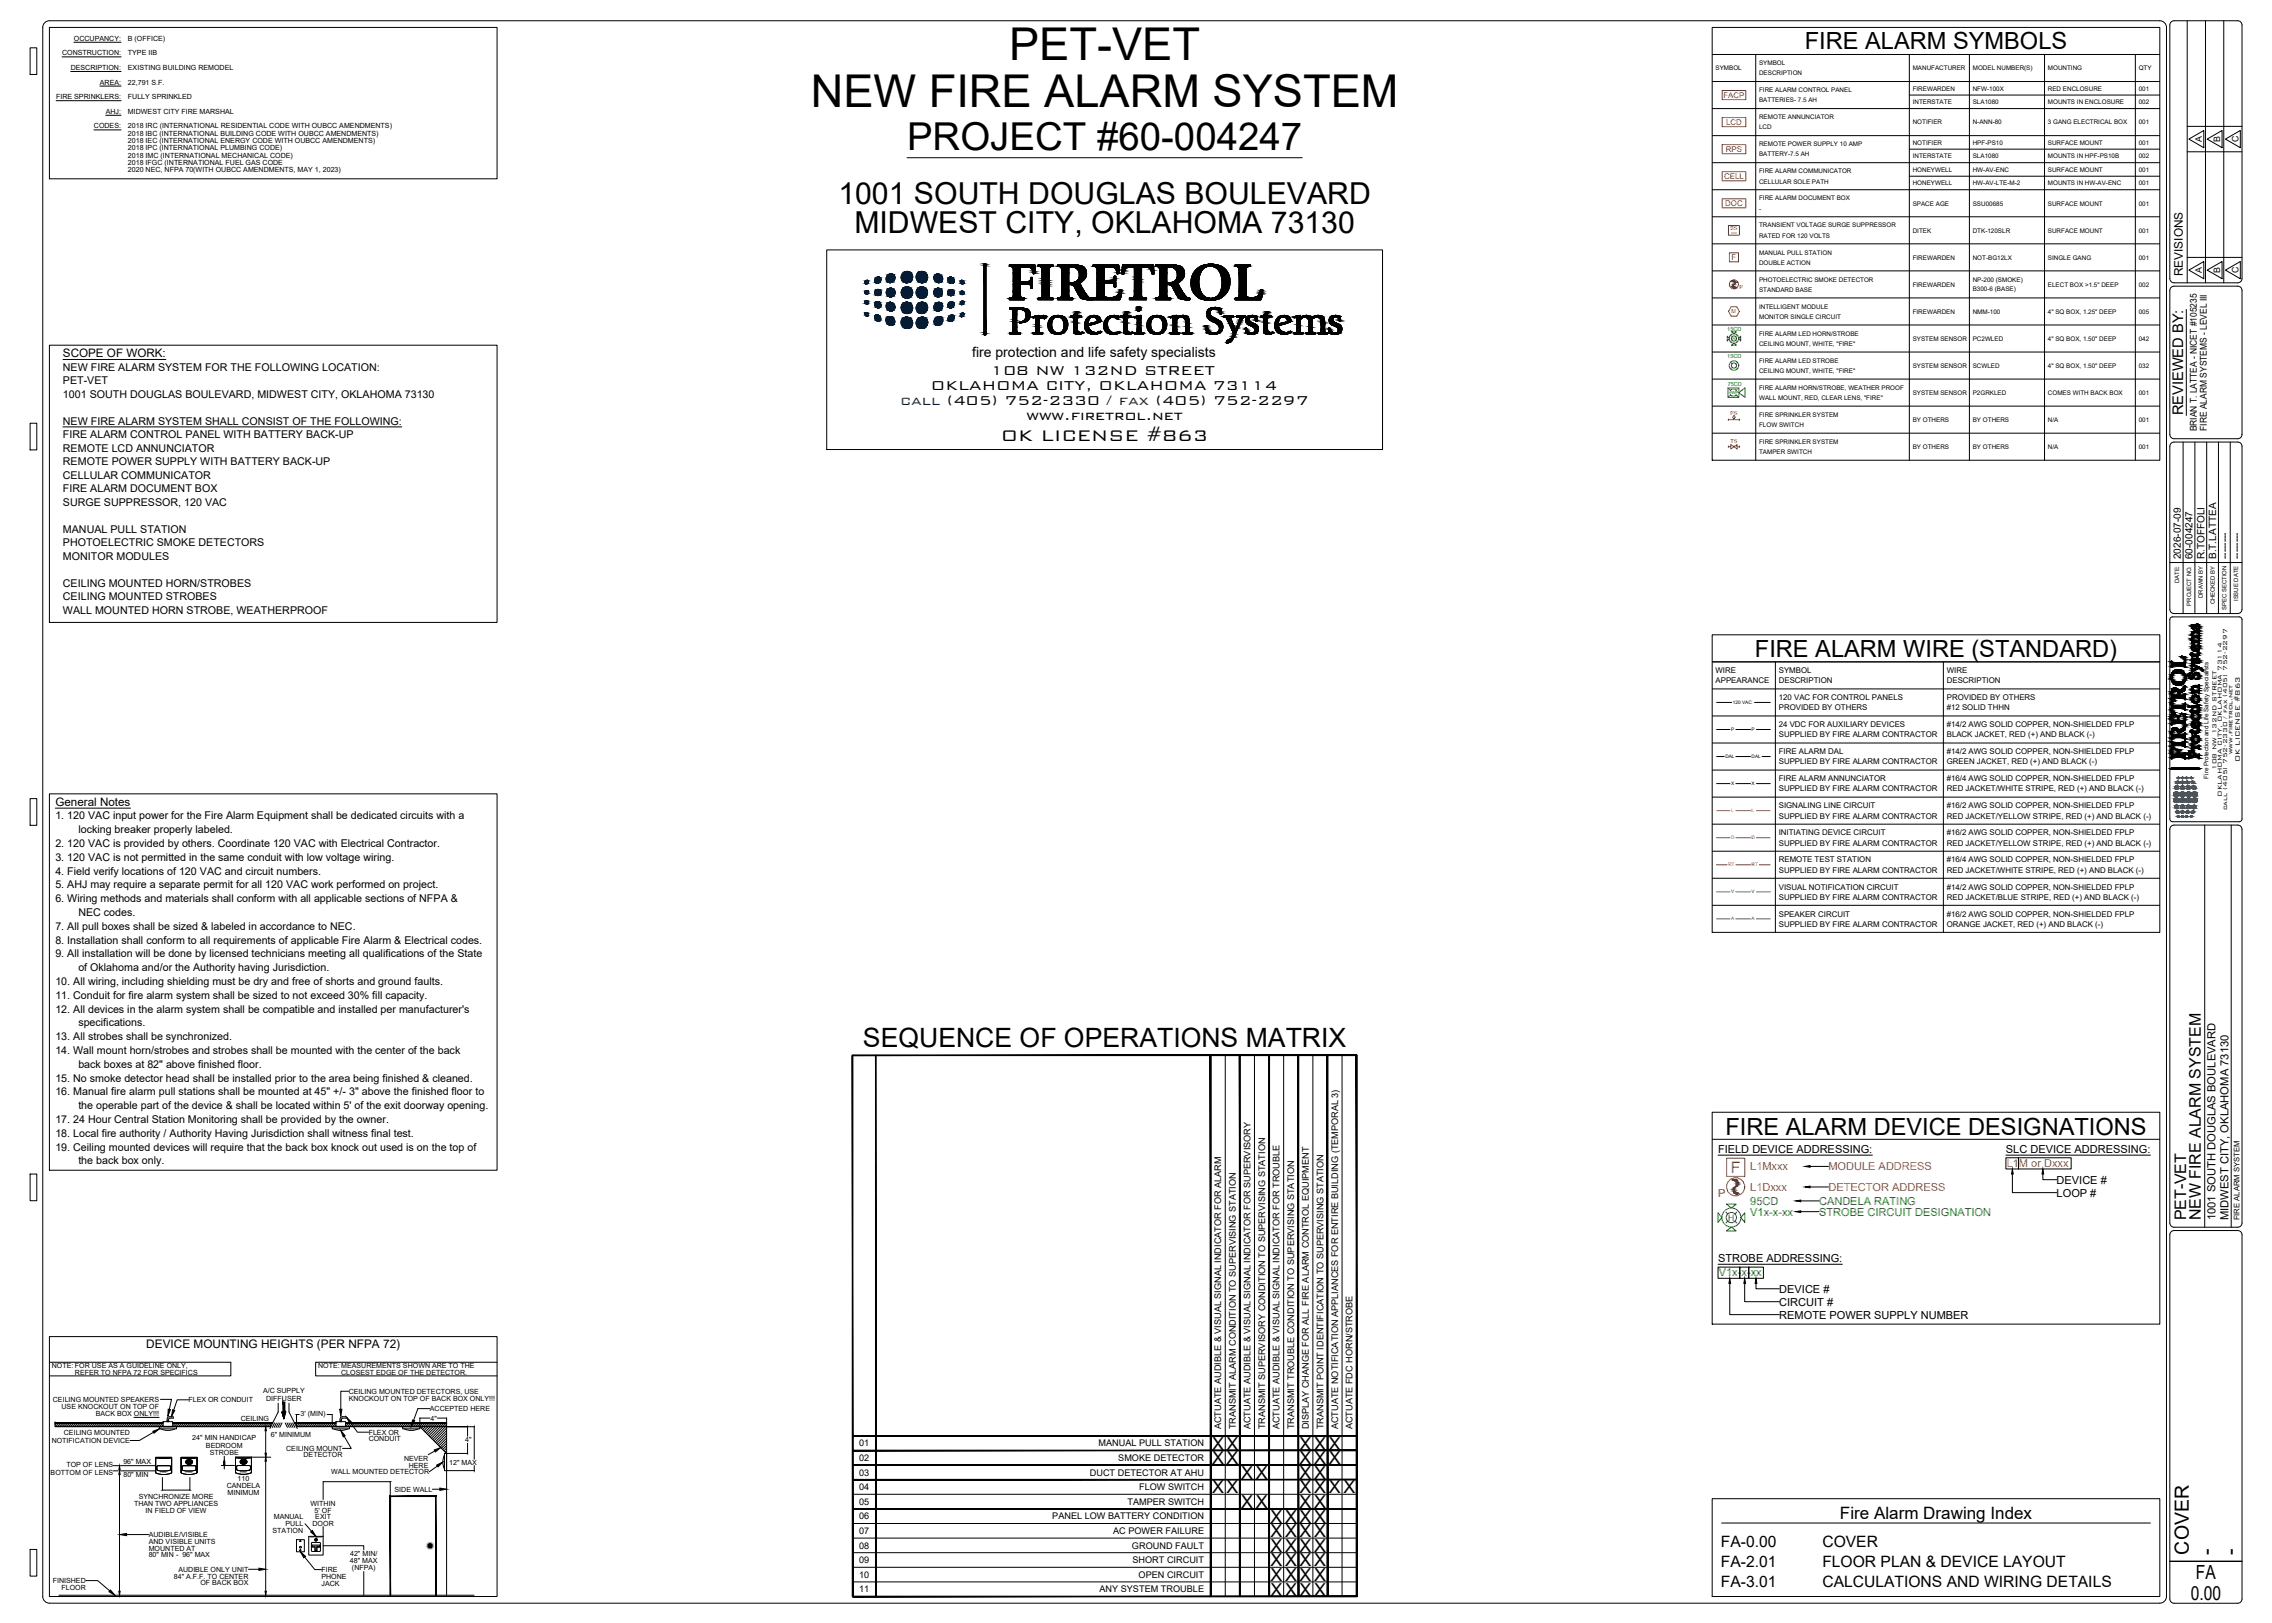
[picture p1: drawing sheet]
<svg xmlns="http://www.w3.org/2000/svg" width="1067mm" height="762mm" viewBox="0 0 1067 762" stroke-linecap="round" stroke-linejoin="round" font-family="sans-serif">
<defs><g id="words">
<g font-size="21.2">
<text x="474" y="28">PET-VET</text>
<text x="381" y="50">NEW FIRE ALARM SYSTEM</text>
</g>
<text font-size="18" x="426" y="70">PROJECT #60-004247</text>
<g font-size="14.2">
<text x="394" y="96">1001 SOUTH DOUGLAS BOULEVARD</text>
<text x="401" y="110">MIDWEST CITY, OKLAHOMA 73130</text>
</g>
<text font-size="12.5" x="405" y="491">SEQUENCE OF OPERATIONS MATRIX</text>
<g font-size="11.1">
<text x="847" y="23">FIRE ALARM SYMBOLS</text>
<text x="824" y="308">FIRE ALARM WIRE (STANDARD)</text>
<text x="810" y="533">FIRE ALARM DEVICE DESIGNATIONS</text>
</g>
<text font-size="9.6" x="470" y="207">OK LICENSE #863</text>
<g font-size="9.1">
<text x="1028" y="730" transform="rotate(-90 1028 730)">COVER</text>
<text x="1039" y="730" transform="rotate(-90 1039 730)">-</text>
<text x="1050" y="730" transform="rotate(-90 1050 730)">-</text>
<text x="1031" y="741">FA</text>
<text x="1029" y="751">0.00</text>
</g>
<g font-size="8.4">
<text x="569" y="681">X</text>
<text x="576" y="681">X</text>
<text x="610" y="681">X</text>
<text x="617" y="681">X</text>
<text x="624" y="681">X</text>
<text x="569" y="687">X</text>
<text x="576" y="687">X</text>
<text x="610" y="687">X</text>
<text x="617" y="687">X</text>
<text x="624" y="687">X</text>
<text x="583" y="694">X</text>
<text x="590" y="694">X</text>
<text x="610" y="694">X</text>
<text x="617" y="694">X</text>
<text x="569" y="701">X</text>
<text x="576" y="701">X</text>
<text x="610" y="701">X</text>
<text x="617" y="701">X</text>
<text x="624" y="701">X</text>
<text x="631" y="701">X</text>
<text x="583" y="708">X</text>
<text x="590" y="708">X</text>
<text x="610" y="708">X</text>
<text x="617" y="708">X</text>
<text x="597" y="715">X</text>
<text x="603" y="715">X</text>
<text x="610" y="715">X</text>
<text x="617" y="715">X</text>
<text x="597" y="722">X</text>
<text x="603" y="722">X</text>
<text x="610" y="722">X</text>
<text x="617" y="722">X</text>
<text x="597" y="729">X</text>
<text x="603" y="729">X</text>
<text x="610" y="729">X</text>
<text x="617" y="729">X</text>
<text x="597" y="735">X</text>
<text x="603" y="735">X</text>
<text x="610" y="735">X</text>
<text x="617" y="735">X</text>
<text x="597" y="742">X</text>
<text x="603" y="742">X</text>
<text x="610" y="742">X</text>
<text x="617" y="742">X</text>
<text x="597" y="749">X</text>
<text x="603" y="749">X</text>
<text x="610" y="749">X</text>
<text x="617" y="749">X</text>
</g>
<g font-size="8.1">
<text x="465" y="176">108 NW 132ND STREET</text>
<text x="437" y="183">OKLAHOMA CITY, OKLAHOMA 73114</text>
<text x="482" y="197">www.firetrol.net</text>
</g>
<text font-size="8.1" fill="#036" x="423" y="190">call (405) 752-2330 / fax (405) 752-2297</text>
<text font-size="8" x="864" y="713">Fire Alarm Drawing Index</text>
<g font-size="7.5">
<text x="1027" y="573" transform="rotate(-90 1027 573)">PET-VET</text>
<text x="1033" y="573" transform="rotate(-90 1033 573)">NEW FIRE ALARM SYSTEM</text>
</g>
<text font-size="7.4" fill="#f00" x="813" y="551">F</text>
<g font-size="7.3">
<text x="808" y="726">FA-0.00</text>
<text x="856" y="726">COVER</text>
<text x="808" y="736">FA-2.01</text>
<text x="856" y="736">FLOOR PLAN &amp; DEVICE LAYOUT</text>
<text x="808" y="745">FA-3.01</text>
<text x="856" y="745">CALCULATIONS AND WIRING DETAILS</text>
</g>
<text font-size="6.9" x="1025" y="195" transform="rotate(-90 1025 195)">REVIEWED BY:</text>
<text font-size="6.6" x="456" y="167">fire protection and life safety specialists</text>
<text font-size="5.6" x="1025" y="130" transform="rotate(-90 1025 130)">REVISIONS</text>
<g font-size="5.5">
<text x="30" y="168">SCOPE OF WORK:</text>
<text x="26" y="378">General Notes</text>
<text x="69" y="633">DEVICE MOUNTING HEIGHTS (PER NFPA 72)</text>
</g>
<g font-size="5.3">
<text x="1040" y="573" transform="rotate(-90 1040 573)">1001 SOUTH DOUGLAS BOULEVARD</text>
<text x="1046" y="573" transform="rotate(-90 1046 573)">MIDWEST CITY, OKLAHOMA 73130</text>
</g>
<g font-size="5.2">
<text x="807" y="541">FIELD DEVICE ADDRESSING:</text>
<text x="942" y="541">SLC DEVICE ADDRESSING:</text>
<text x="966" y="556">DEVICE #</text>
<text x="966" y="562">LOOP #</text>
<text x="807" y="592">STROBE ADDRESSING:</text>
<text x="835" y="607">DEVICE #</text>
<text x="835" y="613">CIRCUIT #</text>
<text x="835" y="619">REMOTE POWER SUPPLY NUMBER</text>
</g>
<g font-size="5.2" fill="#dd6e00">
<text x="822" y="549">L1Mxxx</text>
<text x="859" y="549">MODULE ADDRESS</text>
<text x="942" y="548">L1M or Dxxx</text>
<text x="822" y="559">L1Dxxx</text>
<text x="859" y="559">DETECTOR ADDRESS</text>
</g>
<text font-size="5.2" fill="#f00" x="807" y="562">P</text>
<g font-size="5.2" fill="#00b800">
<text x="822" y="566">95CD</text>
<text x="854" y="566">CANDELA RATING</text>
<text x="822" y="571">V1x-x-xx</text>
<text x="854" y="571">STROBE CIRCUIT DESIGNATION</text>
<text x="807" y="599">V1x-x-xx</text>
</g>
<g font-size="5">
<text x="30" y="174">NEW FIRE ALARM SYSTEM FOR THE FOLLOWING LOCATION:</text>
<text x="30" y="180">PET-VET</text>
<text x="30" y="187">1001 SOUTH DOUGLAS BOULEVARD, MIDWEST CITY, OKLAHOMA 73130</text>
<text x="30" y="199">NEW FIRE ALARM SYSTEM SHALL CONSIST OF THE FOLLOWING:</text>
<text x="30" y="206">FIRE ALARM CONTROL PANEL WITH BATTERY BACK-UP</text>
<text x="30" y="212">REMOTE LCD ANNUNCIATOR</text>
<text x="30" y="218">REMOTE POWER SUPPLY WITH BATTERY BACK-UP</text>
<text x="30" y="225">CELLULAR COMMUNICATOR</text>
<text x="30" y="231">FIRE ALARM DOCUMENT BOX</text>
<text x="30" y="237">SURGE SUPPRESSOR, 120 VAC</text>
<text x="30" y="250">MANUAL PULL STATION</text>
<text x="30" y="257">PHOTOELECTRIC SMOKE DETECTORS</text>
<text x="30" y="263">MONITOR MODULES</text>
<text x="30" y="276">CEILING MOUNTED HORN/STROBES</text>
<text x="30" y="282">CEILING MOUNTED STROBES</text>
<text x="30" y="288">WALL MOUNTED HORN STROBE, WEATHERPROOF</text>
<text x="26" y="385">1. 120 VAC input power for the Fire Alarm Equipment shall be dedicated circuits with a</text>
<text x="37" y="391">locking breaker properly labeled.</text>
<text x="26" y="398">2. 120 VAC is provided by others. Coordinate 120 VAC with Electrical Contractor.</text>
<text x="26" y="404">3. 120 VAC is not permitted in the same conduit with low voltage wiring.</text>
<text x="26" y="411">4. Field verify locations of 120 VAC and circuit numbers.</text>
<text x="26" y="417">5. AHJ may require a separate permit for all 120 VAC work performed on project.</text>
<text x="26" y="424">6. Wiring methods and materials shall conform with all applicable sections of NFPA &amp;</text>
<text x="37" y="430">NEC codes.</text>
<text x="26" y="437">7. All pull boxes shall be sized &amp; labeled in accordance to NEC.</text>
<text x="26" y="443">8. Installation shall conform to all requirements of applicable Fire Alarm &amp; Electrical codes.</text>
<text x="26" y="450">9. All installation will be done by licensed technicians meeting all qualifications of the State</text>
<text x="37" y="456">of Oklahoma and/or the Authority having Jurisdiction.</text>
<text x="26" y="462">10. All wiring, including shielding must be dry and free of shorts and ground faults.</text>
<text x="26" y="469">11. Conduit for fire alarm system shall be sized to not exceed 30% fill capacity.</text>
<text x="26" y="475">12. All devices in the alarm system shall be compatible and installed per manufacturer's</text>
<text x="37" y="482">specifications.</text>
<text x="26" y="488">13. All strobes shall be synchronized.</text>
<text x="26" y="495">14. Wall mount horn/strobes and strobes shall be mounted with the center of the back</text>
<text x="37" y="501">back boxes at 82&quot; above finished floor.</text>
<text x="26" y="508">15. No smoke detector head shall be installed prior to the area being finished &amp; cleaned.</text>
<text x="26" y="514">16. Manual fire alarm pull stations shall be mounted at 45&quot; +/- 3&quot; above the finished floor to</text>
<text x="37" y="521">the operable part of the device &amp; shall be located within 5' of the exit doorway opening.</text>
<text x="26" y="527">17. 24 Hour Central Station Monitoring shall be provided by the owner.</text>
<text x="26" y="534">18. Local fire authority / Authority Having Jurisdiction shall witness final test.</text>
<text x="26" y="540">19. Ceiling mounted devices will require that the back box knock out used is on the top of</text>
<text x="37" y="547">the back box only.</text>
</g>
<g font-size="4.7">
<text x="1024" y="263" transform="rotate(-90 1024 263)">2026-07-09</text>
<text x="1030" y="263" transform="rotate(-90 1030 263)">60-004247</text>
<text x="1035" y="263" transform="rotate(-90 1035 263)">R.TOFFOLI</text>
<text x="1041" y="263" transform="rotate(-90 1041 263)">B.T.LATTEA</text>
<text x="1046" y="263" transform="rotate(-90 1046 263)">--------</text>
<text x="1052" y="263" transform="rotate(-90 1052 263)">--------</text>
</g>
<g font-size="4.4">
<text x="1031" y="203" transform="rotate(-90 1031 203)">BRIAN T. LATTEA - NICET #105235</text>
<text x="1036" y="202" transform="rotate(-90 1036 202)">FIRE ALARM SYSTEMS - LEVEL III</text>
</g>
<g font-size="4.3">
<text x="573" y="671" transform="rotate(-90 573 671)">ACTUATE AUDIBLE &amp; VISUAL SIGNAL INDICATOR FOR ALARM</text>
<text x="580" y="671" transform="rotate(-90 580 671)">TRANSMIT ALARM CONDITION TO SUPERVISING STATION</text>
<text x="587" y="671" transform="rotate(-90 587 671)">ACTUATE AUDIBLE &amp; VISUAL SIGNAL INDICATOR FOR SUPERVISORY</text>
<text x="594" y="671" transform="rotate(-90 594 671)">TRANSMIT SUPERVISORY CONDITION TO SUPERVISING STATION</text>
<text x="601" y="671" transform="rotate(-90 601 671)">ACTUATE AUDIBLE &amp; VISUAL SIGNAL INDICATOR FOR TROUBLE</text>
<text x="608" y="671" transform="rotate(-90 608 671)">TRANSMIT TROUBLE CONDITION TO SUPERVISING STATION</text>
<text x="615" y="671" transform="rotate(-90 615 671)">DISPLAY CHANGE FOR ALL FIRE ALARM CONTROL EQUIPMENT</text>
<text x="621" y="671" transform="rotate(-90 621 671)">TRANSMIT POINT IDENTIFICATION TO SUPERVISING STATION</text>
<text x="628" y="671" transform="rotate(-90 628 671)">ACTUATE NOTIFICATION APPLIANCES FOR ENTIRE BUILDING (TEMPORAL 3)</text>
<text x="635" y="671" transform="rotate(-90 635 671)">ACTUATE FDC HORN/STROBE</text>
<text x="403" y="679">01</text>
<text x="516" y="679">MANUAL PULL STATION</text>
<text x="403" y="686">02</text>
<text x="525" y="686">SMOKE DETECTOR</text>
<text x="403" y="693">03</text>
<text x="512" y="693">DUCT DETECTOR AT AHU</text>
<text x="403" y="700">04</text>
<text x="535" y="700">FLOW SWITCH</text>
<text x="403" y="707">05</text>
<text x="529" y="707">TAMPER SWITCH</text>
<text x="403" y="713">06</text>
<text x="494" y="713">PANEL LOW BATTERY CONDITION</text>
<text x="403" y="720">07</text>
<text x="523" y="720">AC POWER FAILURE</text>
<text x="403" y="727">08</text>
<text x="532" y="727">GROUND FAULT</text>
<text x="403" y="734">09</text>
<text x="532" y="734">SHORT CIRCUIT</text>
<text x="403" y="741">10</text>
<text x="535" y="741">OPEN CIRCUIT</text>
<text x="403" y="748">11</text>
<text x="516" y="748">ANY SYSTEM TROUBLE</text>
</g>
<g font-size="4.2">
<text x="1034" y="67" transform="rotate(-90 1034 67)">A</text>
<text x="1042" y="67" transform="rotate(-90 1042 67)">B</text>
<text x="1051" y="67" transform="rotate(-90 1051 67)">C</text>
<text x="1034" y="128" transform="rotate(-90 1034 128)">A</text>
<text x="1042" y="128" transform="rotate(-90 1042 128)">B</text>
<text x="1051" y="128" transform="rotate(-90 1051 128)">C</text>
</g>
<text font-size="4.1" fill="#00b800" x="811" y="573">H</text>
<text font-size="4" x="1052" y="358" transform="rotate(-90 1052 358)">OK LICENSE #863</text>
<g font-size="3.7" fill="#f00">
<text x="809" y="46">FACP</text>
<text x="810" y="59">LCD</text>
<text x="810" y="71">RPS</text>
<text x="810" y="84">CELL</text>
<text x="810" y="97">DOC</text>
<text x="813" y="122">F</text>
</g>
<g font-size="3.7">
<text x="806" y="316">WIRE</text>
<text x="835" y="316">SYMBOL</text>
<text x="914" y="316">WIRE</text>
<text x="806" y="321">APPEARANCE</text>
<text x="835" y="321">DESCRIPTION</text>
<text x="914" y="321">DESCRIPTION</text>
<text x="835" y="329">120 VAC FOR CONTROL PANELS</text>
<text x="914" y="329">PROVIDED BY OTHERS</text>
<text x="835" y="334">PROVIDED BY OTHERS</text>
<text x="914" y="334">#12 SOLID THHN</text>
<text x="835" y="341">24 VDC FOR AUXILIARY DEVICES</text>
<text x="914" y="341">#14/2 AWG SOLID COPPER, NON-SHIELDED FPLP</text>
<text x="835" y="346">SUPPLIED BY FIRE ALARM CONTRACTOR</text>
<text x="914" y="346">BLACK JACKET, RED (+) AND BLACK (-)</text>
<text x="835" y="354">FIRE ALARM DAL</text>
<text x="835" y="359">SUPPLIED BY FIRE ALARM CONTRACTOR</text>
<text x="914" y="354">#14/2 AWG SOLID COPPER, NON-SHIELDED FPLP</text>
<text x="914" y="359">GREEN JACKET, RED (+) AND BLACK (-)</text>
<text x="835" y="367">FIRE ALARM ANNUNCIATOR</text>
<text x="835" y="372">SUPPLIED BY FIRE ALARM CONTRACTOR</text>
<text x="914" y="367">#16/4 AWG SOLID COPPER, NON-SHIELDED FPLP</text>
<text x="914" y="372">RED JACKET/WHITE STRIPE, RED (+) AND BLACK (-)</text>
<text x="835" y="380">SIGNALING LINE CIRCUIT</text>
<text x="914" y="380">#16/2 AWG SOLID COPPER, NON-SHIELDED FPLP</text>
<text x="835" y="384">SUPPLIED BY FIRE ALARM CONTRACTOR</text>
<text x="914" y="384">RED JACKET/YELLOW STRIPE, RED (+) AND BLACK (-)</text>
<text x="835" y="392">INITIATING DEVICE CIRCUIT</text>
<text x="914" y="392">#16/2 AWG SOLID COPPER, NON-SHIELDED FPLP</text>
<text x="835" y="397">SUPPLIED BY FIRE ALARM CONTRACTOR</text>
<text x="914" y="397">RED JACKET/YELLOW STRIPE, RED (+) AND BLACK (-)</text>
<text x="835" y="405">REMOTE TEST STATION</text>
<text x="914" y="405">#16/4 AWG SOLID COPPER, NON-SHIELDED FPLP</text>
<text x="835" y="410">SUPPLIED BY FIRE ALARM CONTRACTOR</text>
<text x="914" y="410">RED JACKET/WHITE STRIPE, RED (+) AND BLACK (-)</text>
<text x="835" y="418">VISUAL NOTIFICATION CIRCUIT</text>
<text x="914" y="418">#14/2 AWG SOLID COPPER, NON-SHIELDED FPLP</text>
<text x="835" y="422">SUPPLIED BY FIRE ALARM CONTRACTOR</text>
<text x="914" y="422">RED JACKET/BLUE STRIPE, RED (+) AND BLACK (-)</text>
<text x="835" y="430">SPEAKER CIRCUIT</text>
<text x="914" y="430">#16/2 AWG SOLID COPPER, NON-SHIELDED FPLP</text>
<text x="835" y="435">SUPPLIED BY FIRE ALARM CONTRACTOR</text>
<text x="914" y="435">ORANGE JACKET, RED (+) AND BLACK (-)</text>
</g>
<g font-size="3.6">
<text x="1048" y="354" transform="rotate(-90 1048 354)">www.firetrol.net</text>
<text x="1041" y="362" transform="rotate(-90 1041 362)">108 NW 132ND STREET</text>
<text x="1043" y="374" transform="rotate(-90 1043 374)">OKLAHOMA CITY, OKLAHOMA 73114</text>
<text x="1046" y="380" transform="rotate(-90 1046 380)">call (405) 752-2330 / fax (405) 752-2297</text>
<text x="1052" y="573" transform="rotate(-90 1052 573)">FIRE ALARM SYSTEM</text>
</g>
<g font-size="3.3">
<text x="35" y="19">OCCUPANCY:</text>
<text x="60" y="19">B (OFFICE)</text>
<text x="29" y="26">CONSTRUCTION:</text>
<text x="60" y="26">TYPE IIB</text>
<text x="33" y="33">DESCRIPTION:</text>
<text x="60" y="33">EXISTING BUILDING REMODEL</text>
<text x="47" y="40">AREA:</text>
<text x="60" y="40">22,791 S.F.</text>
<text x="26" y="47">FIRE SPRINKLERS:</text>
<text x="60" y="47">FULLY SPRINKLED</text>
<text x="50" y="53">AHJ:</text>
<text x="60" y="53">MIDWEST CITY FIRE MARSHAL</text>
<text x="44" y="60">CODES:</text>
<text x="60" y="60">2018 IRC (INTERNATIONAL RESIDENTIAL CODE WITH OUBCC AMENDMENTS)</text>
<text x="60" y="64">2018 IBC (INTERNATIONAL BUILDING CODE WITH OUBCC AMENDMENTS)</text>
<text x="60" y="67">2018 IEC (INTERNATIONAL ENERGY CODE WITH OUBCC AMENDMENTS)</text>
<text x="60" y="71">2018 IPC (INTERNATIONAL PLUMBING CODE)</text>
<text x="60" y="77">2018 IFGC (INTERNATIONAL FUEL GAS CODE</text>
<text x="60" y="74">2018 IMC (INTERNATIONAL MECHANICAL CODE)</text>
<text x="60" y="81">2020 NEC, NFPA 70(WITH OUBCC AMENDMENTS, MAY 1, 2023)</text>
<text x="24" y="642">NOTE: FOR USE AS A GUIDELINE ONLY,</text>
<text x="35" y="646">REFER TO NFPA 72 FOR SPECIFICS</text>
<text x="149" y="642">NOTE: MEASUREMENTS SHOWN ARE TO THE</text>
<text x="160" y="646">CLOSEST EDGE OF THE DETECTOR.</text>
<text x="25" y="658">CEILING MOUNTED SPEAKERS</text>
<text x="88" y="658">FLEX OR CONDUIT</text>
<text x="124" y="654">A/C SUPPLY</text>
<text x="125" y="658">DIFFUSER</text>
<text x="164" y="654">CEILING MOUNTED DETECTORS, USE</text>
<text x="164" y="658">KNOCKOUT ON TOP OF BACK BOX ONLY!!!</text>
<text x="29" y="662">USE KNOCKOUT ON TOP OF</text>
<text x="45" y="665">BACK BOX ONLY!!!</text>
<text x="141" y="665">3' (MIN)</text>
<text x="202" y="663">ACCEPTED HERE</text>
<text x="113" y="667">CEILING</text>
<text x="202" y="667">4&quot;</text>
<text x="24" y="678">NOTIFICATION DEVICE</text>
<text x="30" y="674">CEILING MOUNTED</text>
<text x="90" y="676">24&quot; MIN HANDICAP</text>
<text x="127" y="675">6&quot; MINIMUM</text>
<text x="173" y="674">FLEX OR</text>
<text x="173" y="677">CONDUIT</text>
<text x="218" y="677">4&quot;</text>
<text x="97" y="680">BEDROOM</text>
<text x="98" y="683">STROBE</text>
<text x="134" y="681">CEILING MOUNT</text>
<text x="31" y="689">TOP OF LENS</text>
<text x="58" y="687">96&quot; MAX</text>
<text x="143" y="684">DETECTOR</text>
<text x="190" y="686">NEVER</text>
<text x="192" y="689">HERE</text>
<text x="211" y="688">12&quot; MAX</text>
<text x="24" y="693">BOTTOM OF LENS</text>
<text x="58" y="694">80&quot; MIN</text>
<text x="112" y="695">110</text>
<text x="156" y="692">WALL MOUNTED DETECTOR</text>
<text x="106" y="699">CANDELA</text>
<text x="107" y="702">MINIMUM</text>
<text x="185" y="700">SIDE WALL</text>
<text x="63" y="707">THAN TWO APPLIANCES</text>
<text x="65" y="704">SYNCHRONIZE MORE</text>
<text x="146" y="707">WITHIN</text>
<text x="68" y="710">IN FIELD OF VIEW</text>
<text x="129" y="713">MANUAL</text>
<text x="148" y="710">5' OF</text>
<text x="148" y="713">EXIT</text>
<text x="128" y="720">STATION</text>
<text x="134" y="716">PULL</text>
<text x="147" y="717">DOOR</text>
<text x="70" y="725">AND VISIBLE UNITS</text>
<text x="70" y="722">AUDIBLE/VISIBLE</text>
<text x="70" y="731">80&quot; MIN - 96&quot; MAX</text>
<text x="70" y="728">MOUNTED AT</text>
<text x="164" y="731">42&quot; MIN/</text>
<text x="84" y="738">AUDIBLE ONLY UNIT</text>
<text x="164" y="734">48&quot; MAX</text>
<text x="165" y="737">(NFPA)</text>
<text x="25" y="743">FINISHED</text>
<text x="82" y="741">84&quot; A.F.F. TO CENTER</text>
<text x="151" y="738">FIRE</text>
<text x="151" y="741">PHONE</text>
<text x="29" y="746">FLOOR</text>
<text x="94" y="744">OF BACK BOX</text>
<text x="151" y="744">JACK</text>
</g>
<g font-size="3">
<text x="806" y="33">SYMBOL</text>
<text x="826" y="31">SYMBOL</text>
<text x="826" y="35">DESCRIPTION</text>
<text x="898" y="33">MANUFACTURER</text>
<text x="926" y="33">MODEL NUMBER(S)</text>
<text x="962" y="33">MOUNTING</text>
<text x="1004" y="33">QTY</text>
<text x="826" y="43">FIRE ALARM CONTROL PANEL</text>
<text x="898" y="43">FIREWARDEN</text>
<text x="926" y="43">NFW-100X</text>
<text x="962" y="43">RED ENCLOSURE</text>
<text x="1004" y="43">001</text>
<text x="826" y="48">BATTERIES- 7.5 AH</text>
<text x="898" y="49">INTERSTATE</text>
<text x="926" y="49">SLA1080</text>
<text x="962" y="49">MOUNTS IN ENCLOSURE</text>
<text x="1004" y="49">002</text>
<text x="826" y="56">REMOTE ANNUNCIATOR</text>
<text x="898" y="58">NOTIFIER</text>
<text x="926" y="58">N-ANN-80</text>
<text x="962" y="58">3 GANG ELECTRICAL BOX</text>
<text x="1004" y="58">001</text>
<text x="826" y="61">LCD</text>
<text x="826" y="69">REMOTE POWER SUPPLY 10 AMP</text>
<text x="898" y="68">NOTIFIER</text>
<text x="926" y="68">HPF-PS10</text>
<text x="962" y="68">SURFACE MOUNT</text>
<text x="1004" y="68">001</text>
<text x="826" y="73">BATTERY-7.5 AH</text>
<text x="898" y="74">INTERSTATE</text>
<text x="926" y="74">SLA1080</text>
<text x="962" y="74">MOUNTS IN HPF-PS10B</text>
<text x="1004" y="74">002</text>
<text x="826" y="81">FIRE ALARM COMMUNICATOR</text>
<text x="898" y="81">HONEYWELL</text>
<text x="926" y="81">HW-AV-ENC</text>
<text x="962" y="81">SURFACE MOUNT</text>
<text x="1004" y="81">001</text>
<text x="826" y="86">CELLULAR SOLE PATH</text>
<text x="898" y="87">HONEYWELL</text>
<text x="926" y="87">HW-AV-LTE-M-2</text>
<text x="962" y="87">MOUNTS IN HW-AV-ENC</text>
<text x="1004" y="87">001</text>
<text x="826" y="94">FIRE ALARM DOCUMENT BOX</text>
<text x="826" y="99">-</text>
<text x="898" y="96">SPACE AGE</text>
<text x="926" y="96">SSU00685</text>
<text x="962" y="96">SURFACE MOUNT</text>
<text x="1004" y="96">001</text>
<text x="826" y="107">TRANSIENT VOLTAGE SURGE SUPPRESSOR</text>
<text x="826" y="112">RATED FOR 120 VOLTS</text>
<text x="898" y="109">DITEK</text>
<text x="926" y="109">DTK-120SLR</text>
<text x="962" y="109">SURFACE MOUNT</text>
<text x="1004" y="109">001</text>
<text x="826" y="120">MANUAL PULL STATION</text>
<text x="826" y="124">DOUBLE ACTION</text>
<text x="898" y="122">FIREWARDEN</text>
<text x="926" y="122">NOT-BG12LX</text>
<text x="962" y="122">SINGLE GANG</text>
<text x="1004" y="122">001</text>
<text x="826" y="132">PHOTOELECTRIC SMOKE DETECTOR</text>
<text x="826" y="137">STANDARD BASE</text>
<text x="898" y="135">FIREWARDEN</text>
<text x="926" y="132">NP-200 (SMOKE)</text>
<text x="926" y="137">B300-6 (BASE)</text>
<text x="962" y="135">ELECT BOX &gt;1.5&quot; DEEP</text>
<text x="1004" y="135">002</text>
<text x="826" y="145">INTELLIGENT MODULE</text>
<text x="826" y="150">MONITOR SINGLE CIRCUIT</text>
<text x="898" y="147">FIREWARDEN</text>
<text x="926" y="147">NMM-100</text>
<text x="962" y="147">4&quot; SQ BOX, 1.25&quot; DEEP</text>
<text x="1004" y="147">005</text>
<text x="826" y="158">FIRE ALARM LED HORN/STROBE</text>
<text x="898" y="160">SYSTEM SENSOR</text>
<text x="926" y="160">PC2WLED</text>
<text x="962" y="160">4&quot; SQ BOX, 1.50&quot; DEEP</text>
<text x="1004" y="160">042</text>
<text x="826" y="162">CEILING MOUNT, WHITE, &quot;FIRE&quot;</text>
<text x="826" y="170">FIRE ALARM LED STROBE</text>
<text x="898" y="173">SYSTEM SENSOR</text>
<text x="926" y="173">SCWLED</text>
<text x="962" y="173">4&quot; SQ BOX, 1.50&quot; DEEP</text>
<text x="1004" y="173">032</text>
<text x="826" y="175">CEILING MOUNT, WHITE, &quot;FIRE&quot;</text>
<text x="826" y="183">FIRE ALARM HORN/STROBE, WEATHER PROOF</text>
<text x="898" y="185">SYSTEM SENSOR</text>
<text x="926" y="185">P2GRKLED</text>
<text x="962" y="185">COMES WITH BACK BOX</text>
<text x="1004" y="185">001</text>
<text x="826" y="188">WALL MOUNT, RED, CLEAR LENS, &quot;FIRE&quot;</text>
<text x="826" y="196">FIRE SPRINKLER SYSTEM</text>
<text x="826" y="200">FLOW SWITCH</text>
<text x="898" y="198">BY OTHERS</text>
<text x="926" y="198">BY OTHERS</text>
<text x="962" y="198">N/A</text>
<text x="1004" y="198">001</text>
<text x="826" y="208">FIRE SPRINKLER SYSTEM</text>
<text x="826" y="213">TAMPER SWITCH</text>
<text x="898" y="211">BY OTHERS</text>
<text x="926" y="211">BY OTHERS</text>
<text x="962" y="211">N/A</text>
<text x="1004" y="211">001</text>
<text x="1037" y="366" transform="rotate(-90 1037 366)">Fire Protection and Life Safety Specialists</text>
</g>
<g font-size="2.8">
<text x="1023" y="274" transform="rotate(-90 1023 274)">DATE:</text>
<text x="1034" y="281" transform="rotate(-90 1034 281)">DRAWN BY</text>
<text x="1029" y="284" transform="rotate(-90 1029 284)">PROJECT NO.</text>
<text x="1040" y="284" transform="rotate(-90 1040 284)">CHECKED BY</text>
<text x="1045" y="286" transform="rotate(-90 1045 286)">SPEC SECTION</text>
<text x="1051" y="282" transform="rotate(-90 1051 282)">ISSUE DATE</text>
</g>
<g font-size="2.6" fill="#f00">
<text x="812" y="108">SS</text>
<text x="817" y="136">P</text>
<text x="813" y="147">M</text>
<text x="813" y="195">FS</text>
<text x="813" y="208">TS</text>
</g>
<g font-size="2.6" fill="#00b800">
<text x="811" y="155">15CD</text>
<text x="811" y="168">15CD</text>
<text x="811" y="181">75CD</text>
</g>
<g font-size="2.2">
<text x="814" y="330">120 VAC</text>
<text x="813" y="343">P</text>
<text x="822" y="343">P</text>
<text x="810" y="356">DAL</text>
<text x="822" y="356">DAL</text>
<text x="813" y="369">X</text>
<text x="822" y="369">X</text>
</g>
<g font-size="2.2" fill="#dd6e00">
<text x="813" y="381">L</text>
<text x="822" y="381">L</text>
</g>
<g font-size="2.2" fill="#f00">
<text x="813" y="394">D</text>
<text x="822" y="394">D</text>
<text x="811" y="407">RT</text>
<text x="822" y="407">RT</text>
</g>
<g font-size="2.2" fill="#00b800">
<text x="813" y="419">V</text>
<text x="822" y="419">V</text>
</g>
<g font-size="2.2" fill="#00f">
<text x="813" y="432">A</text>
<text x="822" y="432">A</text>
</g>
<text font-size="2.1" fill="#00b800" x="813" y="160">H</text>
<text font-size="1.9" fill="#00b800" x="812" y="185">HWP</text>
<text font-size="1.3" fill="#f00" x="813" y="110">120V</text>
<g font-size="1.3">
<text x="75" y="692">FIRE</text>
<text x="87" y="692">FIRE</text>
<text x="113" y="692">FIRE</text>
</g>
<text font-size="1" x="145" y="722">FIRE ALARM</text>
<text font-size=".6" x="147" y="726">PULL DOWN</text>
</g></defs>
<!-- layer: 03-FT-NOTES -->
<g fill="none" stroke="#000" stroke-width=".47">
<path d="M23 13h210v71h-210zM35 20h22M29 27h28M33 34h24M804 26h210M804 38h210M824 26v190M897 26v190M925 26v190M960 26v190M1003 26v190M26 47h31"/>
<path d="M47 40h10M50 54h7M804 51h210M897 45h117M44 61h13M804 64h210M804 76h210M897 70h117M804 89h210M897 83h117M804 114h210M804 102h210"/>
<path d="M804 127h210M804 140h210M804 153h210M23 162h210v130h-210zM30 169h48M804 165h210M804 178h210M804 191h210M30 200h159M804 203h210M804 311h210M834 311v127"/>
<path d="M912 311v127M804 323h210M804 336h210M806 330h7M824 330h7M804 349h210M806 342h6M815 342h7M825 342h6M23 373h210v176h-210zM26 379h35M804 362h210"/>
<path d="M804 374h210M806 368h6M815 368h7M825 368h6M804 387h210M804 400h210M804 412h210M804 425h210M575 495v255M589 495v255M603 495v255M616 495v255"/>
<path d="M630 495v255M804 535h210M807 542h72M850 557h9M850 548h9M942 544h6v5h-6zM942 542h68M945 551v9h21M948 544h25v5h-25zM959 551v3h7M846 569h8M846 564h8"/>
<path d="M807 595h10v5h-10zM807 594h58M817 595h4v5h-4zM821 595h7v5h-7zM812 603v14h23M819 603v8h16M825 603v2h10M23 628h210v122h-210zM23 640h85v6h-85M233 640h-85v6h85M75 657h6l-1 5M88 657h-5l-1 5"/>
<path d="M131 659v4l-4 8M136 659v4l4 8M164 653h-4v9M26 668h.1M26 670h101M27 668l-1 1M28 668l-2 2M29 668l-2 2M30 668l-2 2M31 668l-2 2M32 668l-2 2M33 668l-2 2"/>
<path d="M34 668l-2 2M35 668l-2 2M36 668l-2 2M37 668l-2 2M38 668l-2 2M39 668l-2 2M40 668l-2 2M41 668l-2 2M42 668l-2 2M43 668l-2 2M44 668l-2 2M45 668l-2 2"/>
<path d="M46 668l-2 2M47 668l-2 2M48 668l-2 2M49 668l-2 2M50 668l-2 2M51 668l-2 2M52 668l-2 2M53 668l-2 2M54 668l-2 2M55 668l-2 2M56 668l-2 2M57 668l-2 2"/>
<path d="M58 668l-2 2M59 668l-2 2M60 668l-2 2M61 668l-2 2M62 668l-2 2M63 668l-2 2M63 665h12M64 668l-2 2M65 668l-2 2M66 668l-2 2M67 668l-2 2M68 668l-2 2"/>
<path d="M69 668l-2 2M70 668l-2 2M71 668l-2 2M72 668l-2 2M72 672l-7 4h-4M73 668l-2 2M74 668l-2 2M74 668l-1 2M75 670h8v1h-8zM75 668l-1 2M76 671a7 7 0 0 0 6 0M76 668l-1 2"/>
<path d="M77 668h-51v2h101v-2h-46M77 667h4v3h-4zM77 669l-1 1M78 667h1zM78 667l1-2h2v1h-2v1M79 667h.1M81 668h.1M82 668l-1 1M83 668l-1 2M84 668l-1 2M85 668l-1 2M86 668l-1 2"/>
<path d="M87 668l-1 2M88 668l-1 2M89 668l-1 2M90 668l-1 2M91 668l-1 2M92 668l-1 2M93 668l-1 2M94 668l-1 2M95 668l-1 2M96 668l-1 2M97 668l-1 2M98 668l-1 2"/>
<path d="M99 668l-1 2M100 668l-1 2M101 668l-1 2M102 668l-1 2M103 668l-1 2M104 668l-1 2M105 668l-1 2M106 668l-1 2M107 668l-1 2M108 668l-1 2M109 668l-1 2M110 668l-1 2"/>
<path d="M111 668l-1 2M112 668l-1 2M113 668l-1 2M114 668l-1 2M115 668l-1 2M116 668l-1 2M117 668l-1 2M118 668l-1 2M119 668l-1 2M120 668l-1 2M121 668l-1 2M122 668l-1 2"/>
<path d="M123 668l-1 2M124 668l-1 2M125 671v76M125 668l-1 2M126 668l-1 2M127 668l-1 2M127 669v1M129 668l-1 2M130 668l-1 2M131 668l-1 2M132 668l-2 2M132 668l-1 2"/>
<path d="M134 668l1 2M135 668l1 2M136 668l1 2M137 668l1 2M139 670h71v79M139 664v4M139 664h2M140 668l-1 1M141 668l-2 2M142 668l-2 2M143 668l-2 2M144 668l-2 2"/>
<path d="M145 668l-2 2M146 668l-2 2M147 668l-2 2M148 668l-2 2M149 668l-2 2M150 668l-2 2M151 668l-2 2M152 668l-2 2M153 668l-2 2M154 664h2M154 668l-2 2M155 668l-2 2"/>
<path d="M156 670h8v1h-8zM156 664v4l-2 2M157 671a7 7 0 0 0 6 0M157 668l-2 2M158 668h-19v2h71v-2h-48M158 667h4v3h-4zM158 668l-2 2M158 669l-1 1M160 667h.1M160 667v-2h3v1h-2l-1 1M162 674l3 6h-4M163 668l-1 1"/>
<path d="M164 668l-2 2M165 668l3 4h5M165 668l-2 2M166 668l-2 2M167 668l-2 2M168 668l-2 2M169 668l-2 2M170 668l-2 2M171 668l-2 2M172 668l-2 2M173 668l-2 2M174 668l-2 2"/>
<path d="M175 668l-2 2M176 668l-2 2M177 668l-2 2M178 668l-2 2M179 668l-2 2M180 668l-2 2M181 668l-2 2M182 668l-2 2M183 668l-2 2M184 668l-2 2M185 668l-2 2M186 668l-2 2"/>
<path d="M187 668l-2 2M188 668l-2 2M189 668l-2 2M189 670h8v1h-8zM190 668l-2 2M190 671a7 7 0 0 0 6 0M191 668l-2 2M192 668l-2 2M193 668l-2 2M194 668l-2 2M195 668l-2 2M196 668l-2 2"/>
<path d="M196 670h.1M197 668l-2 2M197 670h.1M198 668l-2 2M199 670l-1 1M199 668l-2 2M200 668l-2 2M200 670l-2 1M201 668l-2 2M201 670l-2 2M202 668l-2 2M202 666h-5v4l13 12h-1v8h1v-8"/>
<path d="M202 661h-6l-2 6M202 670l-2 2M203 668l-2 2M203 670l-3 3M204 668l-2 2M204 670l-3 4M205 668l-2 2M205 666h5v2l-7 7M206 668l-2 2M206 670l-5 4M207 668l-2 2M207 670l-5 5"/>
<path d="M208 668l-2 2M209 668l-2 2M209 670l-6 6M210 670l-6 6M210 672l-6 5M210 673l-5 5M210 674l-4 4M210 675l-4 4M210 676l-3 3M210 678l-3 2M210 679l-2 2M210 680l-2 1"/>
<path d="M210 669l-1 1M220 674v-4h-10h13v15M220 678v4h-10M53 688h3M53 691h2M56 688v59M57 688h16M57 691h16M73 691l4 1 4-1M73 691v-6v6M73 685h8M73 684v1v-1"/>
<path d="M74 690v-1v1M74 689h.1M74 690h.1M74 688v1M76 694v6h13v-6M80 688v1M80 688h-6h6M80 690l-3 1-3-1M80 689h.1M80 689v1zM81 684v1v-1M81 684h-8h8"/>
<path d="M81 691v-6v6M85 685h8M85 691l4 1 4-1M85 691v-6v6M85 684v1v-1M86 690v-1v1M86 689h.1M86 690h.1M86 688v1M87 686h3M87 686h.1M87 687h3z"/>
<path d="M87 686h3zM87 687h3M88 686h2M88 687h2M88 687h.1M88 686h.1M88 687h2zM88 685h2zM90 686h.1M90 687h.1M92 688v1M92 688h-6h6"/>
<path d="M92 690l-3 1-3-1M92 689h.1M92 689v1zM92 684l1 1-1-1M92 684h-7h7M93 691v-6v6M104 688h6M105 684v2M105 688v2M111 691l3 1 4-1M111 691v-6v6M111 684v1v-1"/>
<path d="M111 684h16M111 690v-1v1M111 688h.1M111 690h.1M112 688h-1M113 686h.1M113 686h3M113 687h3zM113 686h3zM113 687h3M113 685h2zM113 687h2z"/>
<path d="M116 686h.1M117 688h1M117 688h-5h5M118 690l-4 1-3-1M118 690h.1M118 688h.1M118 690v-1v1M118 684v1h-7M118 691v-6v6M203 699h4M204 681l-3 2M205 688l-3 3"/>
<path d="M209 683a7 7 0 0 0 0 7M210 681l-1 1M223 688v2h-13M143 715l3 4M152 717v4M183 702v-6h-31v8M400 715h237M400 702h237M804 704h210v46h-210zM808 715h202M59 720h11M117 737h5"/>
<path d="M139 723h4v6h-4zM141 724h.1M141 728h.1M141 723v1M141 723h.1M143 731l5 6h3M145 721h7v9h-7zM146 726h2v2M146 724h4v4h-4zM148 728h1M148 723h.1M149 726v2"/>
<path d="M150 726h-1h1v-1h-3v1M152 726h19v2M171 738v11M400 729h237M400 736h237M400 722h237M28 749h195M40 742h6l6 5M400 743h237"/>
<circle cx="141" cy="726" r=".4"/>
<circle cx="141" cy="724" r=".2"/>
<circle cx="141" cy="728" r=".2"/>
<circle cx="148" cy="723" r=".5"/>
<circle cx="148" cy="723" r=".6"/>
</g>
<g fill="none" stroke="#f00" stroke-width=".47">
<path d="M809 43h11v4h-11zM809 55h11v4h-11zM809 68h11v4h-11zM809 81h11v4h-11zM812 106h5v4h-5zM812 119h4v4h-4zM814 132a.8 .8 0 0 1 0 1 .8 .8 0 0 1 0 1M814 132a.9 .9 0 0 1 1 1 .9 .9 0 0 1-1 1M814 134a.9 .9 0 0 0 0 1 .9 .9 0 0 0 1 0M814 134a.8 .8 0 0 0 1 1M813 144h2l2 2-2 2h-2l-1-2zM812 197h.1"/>
<path d="M812 197h5M814 195l1 1-1 1v-1zM814 197h.1M817 197h.1M812 209v1M812 210h.1M812 210h1M813 209l3 2v-2l-3 2zM816 210h1M817 209v1M817 210h.1M806 393h6"/>
<path d="M815 393h7M825 393h6M806 406h5M815 406h7M826 406h5M811 544h8v8h-8zM814 554a1.7 1.7 0 0 1 2 1 1.7 1.7 0 0 1-1 2M814 554a1.8 1.8 0 0 1 2 1 1.8 1.8 0 0 1-1 2M815 557a1.6 1.6 0 0 0-1 2 1.6 1.6 0 0 0 2 1M815 557a1.8 1.8 0 0 0-1 2 1.8 1.8 0 0 0 2 2"/>
<circle cx="814" cy="134" r="2.1"/>
<circle cx="815" cy="557" r="4"/>
</g>
<g fill="#f00" stroke="#f00" stroke-width=".47">
<path d="M815 560h1z"/>
<path d="M814 132h1zM814 132h1z"/>
<path d="M814 135h1zM814 135h1z"/>
<path d="M814 135h1zM814 135h1z"/>
<path d="M814 135h1zM814 135h1z"/>
<path d="M814 135h1zM814 135h1z"/>
<path d="M814 135h1zM814 135h1z"/>
<path d="M814 135h1zM814 135h1z"/>
<path d="M814 135h1zM814 135h1z"/>
<path d="M814 135h1zM814 135h1zM814 135h1zM814 135h1z"/>
<path d="M814 135h1zM814 135h1z"/>
<path d="M814 554h1zM814 554h1z"/>
<path d="M814 554h1zM814 554h1z"/>
<path d="M814 554h1zM814 554h1z"/>
<path d="M814 554h1zM814 554h1z"/>
<path d="M814 554h1zM814 554h1z"/>
<path d="M814 554h1zM814 554h1z"/>
<path d="M814 554h1zM814 554h1z"/>
<path d="M814 554h1zM814 554h1z"/>
<path d="M814 554h1zM814 554h1z"/>
<path d="M814 554h1zM814 554h1z"/>
<path d="M814 554h1zM814 554h1z"/>
<path d="M814 554h1zM814 554h1z"/>
<path d="M814 554h1zM814 554h1z"/>
<path d="M815 554h1zM815 554h1z"/>
<path d="M815 554h1zM815 554h1z"/>
<path d="M815 554l1 1zM815 554l1 1z"/>
<path d="M815 555h1zM815 555h1z"/>
<path d="M815 555h1zM815 555h1z"/>
<path d="M815 555h1zM815 555h1zM815 555h1zM815 555h1z"/>
<path d="M815 555h1zM815 555h1z"/>
<path d="M816 555v1zM816 555v1z"/>
<path d="M814 559h1zM814 559h1z"/>
<path d="M814 559h1zM814 559h1z"/>
<path d="M814 559l1 1zM814 559l1 1z"/>
<path d="M814 560h1zM814 560h1z"/>
<path d="M814 560h1zM814 560h1z"/>
<path d="M814 560h1zM814 560h1z"/>
<path d="M814 560h1zM814 560h1z"/>
<path d="M814 560h1zM814 560h1z"/>
<path d="M814 560h2zM814 560h2z"/>
<path d="M815 560h1zM815 560h1z"/>
<path d="M815 560h1zM815 560h1z"/>
<path d="M815 560h1zM815 560h1z"/>
<path d="M815 560h1zM815 560h1z"/>
<path d="M815 560h1zM815 560h1zM815 560h1z"/>
<path d="M815 560h1zM815 560h1z"/>
<path d="M815 560h1zM815 560h1z"/>
<path d="M815 560h1zM815 560h1z"/>
<path d="M815 560h1zM815 560h1z"/>
<path d="M815 560h1zM815 560l1 1z"/>
<path d="M815 561h1zM815 561h1z"/>
<path d="M815 561h1zM815 561h1z"/>
<path d="M815 561h1zM815 561h1z"/>
</g>
<g fill="none" stroke="#00b800" stroke-width=".47">
<path d="M811 158l1 1-1 1zM813 158h.1M813 156h2l-1 1zM813 160h.1M815 160h.1M815 158h.1M817 158v2l-1-1zM813 170v1M813 162l1-1 1 1zM813 172v1M815 172v1M815 170v1"/>
<path d="M811 182h5v5h-5zM812 182l1 1M812 183h2h1M812 185l2 1 1-1M813 185l-1 1M815 185l1 1M816 182l-1 1M816 184l3-2v5zM806 419h6M815 419h7M825 419h6M807 569l1 3-1 2z"/>
<path d="M810 569l1 1M811 565h4l-2 2zM811 578l2-2 2 2zM811 573l-1 1M815 573v1M815 569v1M819 569v5l-2-2z"/>
<circle cx="814" cy="159" r="2.2"/>
<circle cx="814" cy="159" r="1.2"/>
<circle cx="814" cy="172" r="2.2"/>
<circle cx="814" cy="172" r="1.2"/>
<circle cx="813" cy="572" r="4"/>
<circle cx="813" cy="572" r="2.4"/>
</g>
<!-- layer: 10-FT-DEVICES-0-PANEL -->
<path d="M809 93h11v5h-11z" fill="none" stroke="#f00" stroke-width=".47"/>
<!-- layer: 22-FT-WIRE-DAL -->
<path d="M806 355h4M815 355h7M827 355h4" fill="none" stroke="#000" stroke-width=".47"/>
<!-- layer: 03-FT-NOTES -->
<path d="M806 431h6M815 431h7M825 431h6" fill="none" stroke="#00f" stroke-width=".47"/>
<path d="M806 381h6M815 381h7M825 381h6" fill="none" stroke="#dd6e00" stroke-width=".47"/>
<g fill="#000" stroke="#000" stroke-width=".47">
<path d="M848 557h2v1zM848 548l2-1v1zM945 549v2zM959 549l1 2h-1zM843 569l3-1v1zM843 564l3-1v1zM812 600l1 3h-1zM819 600l1 3h-1zM825 600v3h-1zM72 672l3-1-3 2zM79 662h1l-1 3zM81 662h1l-1 3z"/>
<path d="M125 670v2h-1zM159 662h2l-1 3zM160 672l2 2-1 1zM163 665l2 3h-1zM194 667h1l-2 3zM56 690v2zM56 688v2zM105 686l1 2h-1zM105 686h1l-1 2zM124 682h1v2zM125 684v2h-1zM204 681l3-1-3 2z"/>
<path d="M205 688l3-2-2 3zM207 699h3l-3 1zM146 719h1l1 2zM56 720h3v1zM122 736l3 1h-3zM141 729l2 2zM202 726h1zM52 747l2 2-3-2zM56 747v2zM124 747h1v2z"/>
<path d="M400 495h237zM400 496l237-1z"/>
<path d="M26 668h51zM26 668h51z"/>
<path d="M81 668h47zM81 668h47z"/>
<path d="M133 658v5h1zM133 658h1v5z"/>
<path d="M132 663l1 3zM132 663h2l-1 3z"/>
<path d="M138 668h20zM138 668h20z"/>
<path d="M162 668h48zM162 668h48z"/>
<path d="M400 674h237zM400 674h237z"/>
<path d="M400 695h237zM400 695h237z"/>
<path d="M400 688h237zM400 688h237z"/>
<path d="M400 681h237zM400 681h237z"/>
<path d="M400 709l237-1zM400 708h237z"/>
<path d="M201 726h1zM201 726h1zM201 726h1z"/>
<path d="M201 725l1 1zM201 726h1zM201 726h1z"/>
<path d="M201 725l1 1zM201 725l1 1zM201 725l1 1z"/>
<path d="M202 725v1zM202 725v1zM202 725v1z"/>
<path d="M202 726h1zM202 726h1z"/>
<path d="M202 725v1zM202 725v1zM202 725v1z"/>
<path d="M202 726h1zM202 726h1zM202 726v-1z"/>
<path d="M183 702v47zM183 702v47zM183 702h22zM183 703l22-1zM205 702v47zM204 703l1 46z"/>
<path d="M400 495v255zM400 495v255z"/>
<path d="M411 495v255zM411 495v255z"/>
<path d="M568 495v255h1zM568 495h1v255z"/>
<path d="M582 495v255zM582 495v255z"/>
<path d="M596 495v255zM596 495v255z"/>
<path d="M609 495v255h1zM609 495h1v255z"/>
<path d="M623 495v255h1zM623 495h1v255z"/>
<path d="M637 495v255zM637 495v255z"/>
<path d="M400 750l237-1zM400 749h237z"/>
</g>
<!-- layer: 0 -->
<path d="M804 13h210v203h-210zM804 298h210v140h-210zM804 522h210v100h-210z" fill="none" stroke="#000" stroke-width=".47"/>
<!-- layer: 0-FT-TITLE -->
<g fill="#000" stroke="#000" stroke-width=".47">
<path d="M462 124h1zM474 125h12zM475 125h11zM481 125h5zM482 133h3zM482 132h3zM483 132h2zM483 134h2zM484 135h1zM485 128h1zM487 125h7zM497 125h11z"/>
<path d="M503 133h4zM505 132h3zM508 140h3zM508 140h4zM513 125h12zM514 125h11zM520 125h5zM521 133h3zM521 132h3zM521 140h5zM525 128h1zM531 140h7z"/>
<path d="M543 125h11zM549 133h4zM568 124h1zM581 140h11zM582 139h3zM462 157h1zM474 145h8zM475 145h7zM475 156h3zM479 151h2zM479 152h1zM485 149h1z"/>
<path d="M486 149h2zM487 140h7zM487 148h1zM490 149h1zM496 157h1zM496 148h1zM503 149h5zM504 148h2zM506 157h1zM507 156h1zM510 151h1zM510 141h3z"/>
<path d="M513 157h1zM513 141h13zM513 140h13zM513 148h1zM516 156h1zM521 149h4zM522 157h1zM525 156h1zM526 149h5zM529 157h1zM528 147h1zM531 156h1z"/>
<path d="M534 146h1zM534 144h1zM535 148h1zM543 157h1zM550 149h2zM551 150h1zM551 148h1zM553 149h1zM554 140h5zM555 148h1zM556 141h3zM566 153h1z"/>
<path d="M568 141h1zM570 151h3zM571 156h1zM575 149h3zM579 158h1zM580 141h12zM580 140h12zM582 149h2zM582 151v1zM582 151h1zM588 156h2zM593 149h2z"/>
<path d="M595 157h1zM594 147h1zM597 156h1zM602 148h2zM602 157h1zM604 149h2zM604 156h2zM605 151h1zM605 156h1zM610 148h1zM611 149h1zM613 156h5z"/>
<path d="M613 148h1zM614 156h3zM614 150h2zM618 148h1zM627 156h2zM576 160h2zM576 161h1z"/>
<path d="M462 124h1zM462 124h1z"/>
<path d="M462 124h1zM462 124h1z"/>
<path d="M462 124h1zM462 124h1z"/>
<path d="M462 124h1zM462 124h1z"/>
<path d="M462 124l1 1zM462 124l1 1z"/>
<path d="M462 125h1zM462 125h1z"/>
<path d="M462 125l1 31v-31zM462 125l1 31h-1z"/>
<path d="M474 124h12zM474 124h12zM474 124h12zM474 124h12z"/>
<path d="M476 132h3zM476 132h3z"/>
<path d="M476 133h3zM476 133h3z"/>
<path d="M475 125h4zM475 125h4zM475 125h4zM475 125h4z"/>
<path d="M475 125h4zM475 125h4z"/>
<path d="M475 125h4zM475 125h4z"/>
<path d="M475 125h4zM475 125h4z"/>
<path d="M476 125l3 1zM476 125l3 1z"/>
<path d="M476 126h3zM476 126h3z"/>
<path d="M476 126h3zM476 126h3z"/>
<path d="M476 126h3zM476 126h3z"/>
<path d="M476 126h3zM476 126h3z"/>
<path d="M476 126h3zM476 126h3z"/>
<path d="M476 126h3zM476 126h3z"/>
<path d="M476 126h3zM476 126h3z"/>
<path d="M476 126h3zM476 126h3z"/>
<path d="M476 126h3zM476 126h3z"/>
<path d="M476 126h3zM476 126h3z"/>
<path d="M476 126h3zM476 126h3z"/>
<path d="M476 126h3zM476 126h3z"/>
<path d="M476 126h3zM476 126h3z"/>
<path d="M476 126l3 1zM476 126l3 1z"/>
<path d="M476 127h3zM476 127h3z"/>
<path d="M476 127h3zM476 127h3z"/>
<path d="M476 127h3zM476 127h3z"/>
<path d="M476 127h3zM476 127h3z"/>
<path d="M476 127h3zM476 127h3z"/>
<path d="M476 127l3 1zM476 127l3 1z"/>
<path d="M476 128h3zM476 128h3z"/>
<path d="M476 128h3zM476 128h3z"/>
<path d="M476 128h3zM476 128h3zM476 128h3zM476 128h3z"/>
<path d="M476 128h3zM476 128h3z"/>
<path d="M476 128h3zM476 128h3z"/>
<path d="M476 128h3zM476 128h3z"/>
<path d="M476 128h3zM476 128h3z"/>
<path d="M476 128h3zM476 128h3z"/>
<path d="M476 128h3zM476 128h3z"/>
<path d="M476 128l3 1zM476 128l3 1z"/>
<path d="M476 129h3zM476 129h3z"/>
<path d="M476 129h3zM476 129h3z"/>
<path d="M476 129h3zM476 129h3z"/>
<path d="M476 129h3zM476 129h3z"/>
<path d="M476 129h3zM476 129h3z"/>
<path d="M476 129l3 1zM476 129l3 1z"/>
<path d="M476 130h3zM476 130h3zM476 130h3zM476 130h3z"/>
<path d="M476 130h3zM476 130h3z"/>
<path d="M476 130h3zM476 130h3z"/>
<path d="M476 130h3zM476 130h3z"/>
<path d="M476 130l3 1zM476 130l3 1z"/>
<path d="M476 131h3zM476 131h3z"/>
<path d="M476 131h3zM476 131h3z"/>
<path d="M476 131h3zM476 131h3z"/>
<path d="M476 131h3zM476 131h3z"/>
<path d="M476 131h3zM476 131h3z"/>
<path d="M476 131l3 1zM476 131l3 1z"/>
<path d="M476 132h3zM476 132h3z"/>
<path d="M476 132h3zM476 132h3z"/>
<path d="M476 132h3zM476 132h3z"/>
<path d="M476 132h3zM476 132h3z"/>
<path d="M476 132h3zM476 132h3z"/>
<path d="M476 132h3zM476 132h3z"/>
<path d="M476 132h3zM476 132h3z"/>
<path d="M476 132h3zM476 132h3z"/>
<path d="M476 133h3zM476 133h3z"/>
<path d="M476 133h3zM476 133h3z"/>
<path d="M476 133h3zM476 133h3z"/>
<path d="M476 133h3zM476 133h3z"/>
<path d="M476 133l3 1zM476 133l3 1z"/>
<path d="M476 134h3zM476 134h3z"/>
<path d="M476 134h3zM476 134h3z"/>
<path d="M476 134h3zM476 134h3z"/>
<path d="M476 134h3zM476 134h3z"/>
<path d="M476 134h3zM476 134h3z"/>
<path d="M476 134h3zM476 134h3z"/>
<path d="M476 134l3 1zM476 134l3 1z"/>
<path d="M476 135h3zM476 135h3z"/>
<path d="M476 135h3zM476 135h3z"/>
<path d="M476 135h3zM476 135h3z"/>
<path d="M476 135h3zM476 135h3z"/>
<path d="M476 135h3zM476 135h3z"/>
<path d="M476 135l3 1zM476 135l3 1z"/>
<path d="M476 136h3zM476 136h3z"/>
<path d="M476 136h3zM476 136h3z"/>
<path d="M476 136h3zM476 136h3z"/>
<path d="M476 136h3zM476 136h3z"/>
<path d="M476 136h3zM476 136h3z"/>
<path d="M476 136h3zM476 136h3z"/>
<path d="M476 136l3 1zM476 136l3 1z"/>
<path d="M476 137h3zM476 137h3z"/>
<path d="M476 137h3zM476 137h3z"/>
<path d="M476 137h3zM476 137h3z"/>
<path d="M476 137h3zM476 137h3z"/>
<path d="M476 137h3zM476 137h3z"/>
<path d="M476 137h3zM476 137h3z"/>
<path d="M476 137h3zM476 137h3zM476 137h3zM476 137h3z"/>
<path d="M476 137h3zM476 137h3z"/>
<path d="M476 137h3zM476 137h3z"/>
<path d="M476 137h3zM476 137h3z"/>
<path d="M476 137h3zM476 137h3zM476 137h3zM476 137h3zM476 137h3zM476 137h3zM476 137h3zM476 137h3zM476 137h3zM476 137h3z"/>
<path d="M476 137h3zM476 137h3z"/>
<path d="M476 137h3zM476 137h3z"/>
<path d="M476 137h3zM476 137h3z"/>
<path d="M476 137h3zM476 137h3z"/>
<path d="M476 137h3zM476 137h3z"/>
<path d="M476 137h3zM476 137h3z"/>
<path d="M476 137h3zM476 137h3z"/>
<path d="M476 137l3 1zM476 137l3 1z"/>
<path d="M476 138h3zM476 138h3z"/>
<path d="M476 138h3zM476 138h3z"/>
<path d="M476 138h3zM476 138h3z"/>
<path d="M476 138h3zM476 138h3z"/>
<path d="M476 138h3zM476 138h3z"/>
<path d="M476 138l3 1zM476 138l3 1z"/>
<path d="M476 139h3zM476 139h3z"/>
<path d="M476 139h3zM476 139h3z"/>
<path d="M476 139h3zM476 139h3z"/>
<path d="M476 139h3zM476 139h3z"/>
<path d="M476 139h3zM476 139h3z"/>
<path d="M476 139h3zM476 139h3z"/>
<path d="M476 139h3zM476 139h3z"/>
<path d="M476 139h3zM476 139h3z"/>
<path d="M476 139h3zM476 139h3z"/>
<path d="M476 139h3zM476 139h3z"/>
<path d="M476 139l3 1zM476 139l3 1z"/>
<path d="M476 140h3zM476 140h3z"/>
<path d="M476 140h3zM476 140h3z"/>
<path d="M476 140h3zM476 140h3z"/>
<path d="M476 140h4zM476 140h4z"/>
<path d="M475 140h5zM475 140h5z"/>
<path d="M475 140h5zM475 140h5z"/>
<path d="M475 140h5zM475 140h5z"/>
<path d="M475 140h5zM475 140h5z"/>
<path d="M475 140h5zM475 140h5z"/>
<path d="M475 140h5zM475 140h5z"/>
<path d="M475 140h5zM475 140h5z"/>
<path d="M475 140h5zM475 140h5z"/>
<path d="M475 140h5zM475 140h5z"/>
<path d="M475 140h5zM475 140h5z"/>
<path d="M475 140h5zM475 140h5z"/>
<path d="M475 140h5zM475 140h5z"/>
<path d="M475 140h5zM475 140h5z"/>
<path d="M475 140h5zM475 140h5zM475 140h5zM475 140h5z"/>
<path d="M475 140h5zM475 140h5zM475 140h5zM475 140h5zM475 140h5zM475 140h5zM475 140h5zM475 140h5z"/>
<path d="M475 140h5zM475 140h5z"/>
<path d="M475 140h5zM475 140h5z"/>
<path d="M475 140h5zM474 140h6z"/>
<path d="M474 140h7zM474 140h7z"/>
<path d="M474 140h7zM474 140h7z"/>
<path d="M474 140h7zM474 140h7z"/>
<path d="M474 140h7zM474 140h7z"/>
<path d="M474 140h7zM474 140h7z"/>
<path d="M474 140h7zM474 140h7z"/>
<path d="M484 130h1zM484 130h1zM484 130h1zM484 130h1z"/>
<path d="M484 130h1zM484 130h1zM484 130h1zM484 130h1z"/>
<path d="M484 130h1zM484 130h1z"/>
<path d="M484 130h1zM484 130h1z"/>
<path d="M484 130h1zM484 130h1z"/>
<path d="M484 130h1zM484 130h1z"/>
<path d="M484 130h1zM484 130h1z"/>
<path d="M484 130l1 1zM484 130l1 1z"/>
<path d="M484 131h1zM484 131h1z"/>
<path d="M484 131h1zM484 131h1z"/>
<path d="M484 131h1zM484 131h1z"/>
<path d="M484 131h1zM484 131h1z"/>
<path d="M484 131h1zM484 131h1z"/>
<path d="M484 131h1zM484 131h1z"/>
<path d="M484 131h1zM484 131h1z"/>
<path d="M484 131h1zM484 131h1z"/>
<path d="M484 131h1zM484 131h1z"/>
<path d="M484 131h1zM484 131h1z"/>
<path d="M484 131h1zM484 131h1zM484 131h1zM484 131h1z"/>
<path d="M484 131h1zM484 131h1z"/>
<path d="M484 131h1zM484 131h1z"/>
<path d="M484 131h1zM484 131h1z"/>
<path d="M484 131h1zM484 131h1z"/>
<path d="M484 131l1 1zM484 131l1 1z"/>
<path d="M484 132h1zM484 132h1z"/>
<path d="M484 132h1zM484 132h1z"/>
<path d="M484 132h1zM484 132h1z"/>
<path d="M484 132h1zM484 132h1z"/>
<path d="M484 132h1zM483 132h2z"/>
<path d="M483 132h2zM483 132h2zM483 132h2z"/>
<path d="M483 132h2zM483 132h2z"/>
<path d="M483 132h2zM483 132h2z"/>
<path d="M483 132h2zM483 132h2z"/>
<path d="M483 132h2zM483 132h2z"/>
<path d="M483 132h2zM483 132h2z"/>
<path d="M483 132h2zM482 132h3z"/>
<path d="M482 132h3zM482 132h3zM482 132h3z"/>
<path d="M482 132h3zM482 132h3z"/>
<path d="M482 132h3zM481 132h4z"/>
<path d="M476 132h9zM476 132h9z"/>
<path d="M476 132l9 1v-1zM476 132l9 1h-9z"/>
<path d="M476 133h9zM476 133h9z"/>
<path d="M481 133h4zM481 133h4zM482 133h3z"/>
<path d="M482 133h3zM482 133h3zM482 133h3z"/>
<path d="M482 133h3zM482 133h3z"/>
<path d="M482 133h3zM482 133h3z"/>
<path d="M483 133h2zM483 133h2z"/>
<path d="M483 133h2zM483 133h2z"/>
<path d="M483 133h2zM483 133h2z"/>
<path d="M483 133h2zM483 133h2z"/>
<path d="M483 133l2 1zM483 133l2 1z"/>
<path d="M483 134h2zM483 134h2zM483 134h2z"/>
<path d="M484 134h1zM484 134h1z"/>
<path d="M484 134h1zM484 134h1z"/>
<path d="M484 134h1zM484 134h1z"/>
<path d="M484 134h1zM484 134h1zM484 134h1zM484 134h1z"/>
<path d="M484 134h1zM484 134h1z"/>
<path d="M484 134h1zM484 134h1z"/>
<path d="M484 134h1zM484 134h1z"/>
<path d="M484 134h1zM484 134h1z"/>
<path d="M484 134h1zM484 134h1z"/>
<path d="M484 134h1zM484 134h1z"/>
<path d="M484 134h1zM484 134h1z"/>
<path d="M484 134h1zM484 134h1z"/>
<path d="M484 134h1zM484 134h1z"/>
<path d="M484 134l1 1zM484 134l1 1z"/>
<path d="M484 135h1zM484 135h1z"/>
<path d="M484 135h1zM484 135h1z"/>
<path d="M484 135h1zM484 135h1z"/>
<path d="M484 135h1zM484 135h1z"/>
<path d="M484 135h1zM484 135h1z"/>
<path d="M484 135h1zM484 135h1z"/>
<path d="M484 135h1zM484 135h1z"/>
<path d="M484 135h1zM484 135h1zM484 135h1zM484 135h1z"/>
<path d="M484 135h1zM484 135h1z"/>
<path d="M484 135h1zM484 135h1z"/>
<path d="M484 135h1zM484 135h1z"/>
<path d="M484 135h1zM484 135h1z"/>
<path d="M484 135h1zM484 135h1z"/>
<path d="M484 135h1zM484 135h1zM484 135h1z"/>
<path d="M474 124h12zM474 124h12z"/>
<path d="M474 124h12zM474 124h12z"/>
<path d="M474 124h12zM474 124h12z"/>
<path d="M474 124l12 1zM474 124l12 1z"/>
<path d="M474 125h12zM474 125h12z"/>
<path d="M474 125h12zM474 125h12z"/>
<path d="M485 128h1zM485 128h1z"/>
<path d="M474 125h12zM474 125h12z"/>
<path d="M474 125h12zM474 125h12z"/>
<path d="M474 125h12zM474 125h12z"/>
<path d="M474 125h12zM474 125h12zM474 125h12z"/>
<path d="M474 125h12zM474 125h12z"/>
<path d="M474 125h12zM474 125h12zM474 125h12z"/>
<path d="M474 125h12zM474 125h12z"/>
<path d="M474 125h12zM474 125h12z"/>
<path d="M474 125h12zM474 125h12z"/>
<path d="M475 125h11zM475 125h11zM475 125h11z"/>
<path d="M475 125h11zM475 125h11z"/>
<path d="M475 125h11zM475 125h11z"/>
<path d="M475 125h11zM475 125h11z"/>
<path d="M475 125h11zM475 125h11z"/>
<path d="M475 125h11zM475 125h11z"/>
<path d="M475 125h11zM475 125h11z"/>
<path d="M475 125h11zM475 125h11z"/>
<path d="M475 125h11zM475 125h11z"/>
<path d="M481 125h5zM481 125h5zM481 125h5z"/>
<path d="M482 125h4zM482 125h4z"/>
<path d="M482 125h4zM482 125h4z"/>
<path d="M482 125h4zM482 125h4z"/>
<path d="M482 125h4zM482 125h4z"/>
<path d="M482 125h4zM482 125h4z"/>
<path d="M483 125h3zM483 125h3z"/>
<path d="M483 125h3zM483 125h3z"/>
<path d="M483 125h3zM483 125h3z"/>
<path d="M483 125l3 1zM483 125l3 1z"/>
<path d="M483 126h3zM483 126h3z"/>
<path d="M484 126h2zM484 126h2z"/>
<path d="M485 128h1zM485 128h1z"/>
<path d="M484 126h2zM484 126h2z"/>
<path d="M484 126h2zM484 126h2z"/>
<path d="M484 126h2zM484 126h2z"/>
<path d="M484 126h2zM484 126h2z"/>
<path d="M484 126h2zM484 126h2z"/>
<path d="M485 126l1 1zM485 126l1 1z"/>
<path d="M485 127h1zM485 127h1z"/>
<path d="M485 127h1zM485 127h1z"/>
<path d="M485 127h1zM485 127h1z"/>
<path d="M485 128h1zM485 128h1z"/>
<path d="M485 128h1zM485 128h1z"/>
<path d="M485 127h1zM485 127h1z"/>
<path d="M485 127l1 1zM485 127l1 1z"/>
<path d="M485 128h1zM485 128h1z"/>
<path d="M485 128h1zM485 128h1z"/>
<path d="M485 128h1zM485 128h1z"/>
<path d="M485 128h1zM485 128h1z"/>
<path d="M485 128h1zM485 128h1z"/>
<path d="M485 128h1zM485 128h1z"/>
<path d="M485 128h1zM485 128h1zM485 128h1zM485 128h1z"/>
<path d="M485 128h1zM485 128h1zM485 128h1zM485 128h1z"/>
<path d="M487 124h7zM487 124h7z"/>
<path d="M489 127h4zM489 127h4z"/>
<path d="M489 127h4zM489 127h4z"/>
<path d="M489 127h4zM489 127h4z"/>
<path d="M489 127l4 1zM489 127l4 1z"/>
<path d="M489 128h4zM489 128h4z"/>
<path d="M489 128h4zM489 128h4z"/>
<path d="M489 128h4zM489 128h4z"/>
<path d="M489 128h4zM489 128h4zM489 128h4zM489 128h4z"/>
<path d="M489 128h4zM489 128h4zM489 128h4zM489 128h4z"/>
<path d="M489 128h4zM489 128h4z"/>
<path d="M489 128h4zM489 128h4zM489 128h4zM489 128h4z"/>
<path d="M489 128h4zM489 128h4z"/>
<path d="M489 128h4zM489 128h4z"/>
<path d="M489 128h4zM489 128h4z"/>
<path d="M489 128h4zM489 128h4z"/>
<path d="M489 128h4zM489 128h4z"/>
<path d="M489 128h4zM489 128h4z"/>
<path d="M489 128h4zM489 128h4z"/>
<path d="M489 128h4zM489 128h4z"/>
<path d="M489 128h4zM489 128h4z"/>
<path d="M489 128l4 1zM489 128l4 1z"/>
<path d="M489 129h4zM489 129h4z"/>
<path d="M489 129h4zM489 129h4z"/>
<path d="M489 129h4zM489 129h4z"/>
<path d="M489 129h4zM489 129h4z"/>
<path d="M489 129h4zM489 129h4z"/>
<path d="M489 129h4zM489 129h4z"/>
<path d="M489 129h4zM489 129h4z"/>
<path d="M489 129l4 1zM489 129l4 1z"/>
<path d="M489 130h4zM489 130h4z"/>
<path d="M489 130h4zM489 130h4z"/>
<path d="M489 130h4zM489 130h4z"/>
<path d="M489 130h4zM489 130h4z"/>
<path d="M489 130l4 1zM489 130l4 1z"/>
<path d="M489 131h4zM489 131h4z"/>
<path d="M489 131h4zM489 131h4z"/>
<path d="M489 131l4 1v-1zM489 131l4 1h-4z"/>
<path d="M489 132h4zM489 132h4z"/>
<path d="M489 132l4 1v-1zM489 132l4 1h-4z"/>
<path d="M489 133h4zM489 133h4z"/>
<path d="M489 133h4zM489 133h4h-4zM489 133h4zM489 133h4z"/>
<path d="M489 133l4 1v-1zM489 133l4 1h-4zM489 134h4zM489 134h4z"/>
<path d="M489 134l4 1zM489 134l4 1z"/>
<path d="M489 135h4zM489 135h4z"/>
<path d="M489 135h4zM489 135h4zM489 135h4zM489 135h4z"/>
<path d="M489 135h4zM489 135h4zM489 135h4zM489 135h4z"/>
<path d="M489 135l4 1zM489 135l4 1zM489 136h4zM489 136h4z"/>
<path d="M489 136h4zM489 136h4zM489 136h4zM489 136h4z"/>
<path d="M489 136h4zM489 136h4zM489 136h4zM489 136h4z"/>
<path d="M489 136h4zM489 136h4zM489 136h4zM489 136h4z"/>
<path d="M489 136l4 1zM489 136l4 1zM489 137h4zM489 137h4z"/>
<path d="M489 137h4zM489 137h4zM489 137h4zM489 137h4z"/>
<path d="M489 137h4zM489 137h4zM489 137h4zM489 137h4z"/>
<path d="M489 137h4zM489 137h4zM489 137h4zM489 137h4z"/>
<path d="M489 137h4zM489 137h4zM489 137h4zM489 137h4z"/>
<path d="M489 137h4zM489 137h4zM489 137h4zM489 137h4z"/>
<path d="M489 137h4zM489 137h4zM489 137h4zM489 137h4z"/>
<path d="M489 137h4zM489 137h4z"/>
<path d="M489 137h4zM489 137h4z"/>
<path d="M489 137l4 1zM489 137l4 1z"/>
<path d="M489 138h4zM489 138h4z"/>
<path d="M489 138h4zM489 138h4z"/>
<path d="M489 127h4zM489 127h4z"/>
<path d="M489 127h4zM489 127h4z"/>
<path d="M489 127h4zM489 127h4z"/>
<path d="M489 127h4zM489 127h4z"/>
<path d="M489 138h4zM489 138h4z"/>
<path d="M489 138l4 1zM489 138l4 1z"/>
<path d="M489 127h4zM489 127h4z"/>
<path d="M489 127h4zM489 127h4z"/>
<path d="M489 139h4zM489 139h4z"/>
<path d="M489 126h4zM489 126h4z"/>
<path d="M489 126h4zM489 126l4 1z"/>
<path d="M489 139h4zM489 139h4z"/>
<path d="M489 126h4zM489 126h4z"/>
<path d="M489 139h4zM489 139h4z"/>
<path d="M489 126h4zM489 126h4z"/>
<path d="M489 126h4zM489 126h4zM489 126h4zM489 126h4z"/>
<path d="M489 139h4zM489 139h4z"/>
<path d="M489 126h4zM489 126h4z"/>
<path d="M489 139h4zM489 139h4z"/>
<path d="M489 126h4zM489 126h4z"/>
<path d="M489 126h4zM489 126h4zM489 126h4zM489 126h4z"/>
<path d="M489 139l4 1zM489 139l4 1z"/>
<path d="M489 125h4zM489 125l4 1z"/>
<path d="M489 140h4zM489 140h4z"/>
<path d="M489 125h4zM489 125h4z"/>
<path d="M489 125h4zM489 125h4zM489 125h4zM489 125h4z"/>
<path d="M489 140h4zM489 140h4z"/>
<path d="M489 125h4zM489 125h4z"/>
<path d="M489 125h4zM489 125h4z"/>
<path d="M489 140h4zM489 140h4z"/>
<path d="M489 125h4zM489 125h4z"/>
<path d="M489 140h4zM488 140h5z"/>
<path d="M488 125h5zM488 125h5zM489 125h4zM489 125h4z"/>
<path d="M488 140h6zM488 140h6z"/>
<path d="M488 125h6zM488 125h5zM488 125h5zM488 125h5z"/>
<path d="M488 140h6zM488 140h6z"/>
<path d="M488 125h6zM488 125h6z"/>
<path d="M488 140h6zM488 140h6z"/>
<path d="M488 125h6zM488 125h6z"/>
<path d="M488 140h6zM488 140h6z"/>
<path d="M488 125h6zM488 125h6z"/>
<path d="M488 140h6zM488 140h6z"/>
<path d="M488 125h6zM488 125h6z"/>
<path d="M488 140h6zM488 140h6z"/>
<path d="M488 125h6zM488 125h6z"/>
<path d="M488 140h6zM488 140h6z"/>
<path d="M488 125h6zM488 125h6z"/>
<path d="M488 140h6zM488 140h6z"/>
<path d="M488 125h6zM488 125h6z"/>
<path d="M488 125h6zM488 125h6z"/>
<path d="M487 125h7zM487 125h7z"/>
<path d="M487 124h7zM487 124h7z"/>
<path d="M487 124l7 1zM487 124l7 1z"/>
<path d="M487 125h7zM487 125h7z"/>
<path d="M487 125h7zM487 125h7z"/>
<path d="M487 125h7zM487 125h7z"/>
<path d="M487 125h7zM487 125h7z"/>
<path d="M487 125h7zM487 125h7z"/>
<path d="M487 125h7zM487 125h7z"/>
<path d="M487 125h7zM487 125h7zM487 125h7z"/>
<path d="M487 125h7zM487 125h7z"/>
<path d="M498 126h4zM498 126h4z"/>
<path d="M498 126h4zM498 126h4z"/>
<path d="M498 126h4zM498 126h4z"/>
<path d="M498 126h4zM498 126h4z"/>
<path d="M498 126h4zM498 126h4z"/>
<path d="M498 126h4zM498 126h4z"/>
<path d="M498 126h4zM498 126h4z"/>
<path d="M498 126h4zM498 126h4z"/>
<path d="M498 126h4zM498 126h4z"/>
<path d="M498 126h4zM498 126h4z"/>
<path d="M498 126h4zM498 126h4z"/>
<path d="M498 126h4zM498 126h4z"/>
<path d="M498 126h4zM498 126h4z"/>
<path d="M498 126h4zM498 126h4zM498 126h4zM498 126h4z"/>
<path d="M498 126h4zM498 126h4z"/>
<path d="M498 126h4zM498 126h4z"/>
<path d="M498 126h4zM498 126h4z"/>
<path d="M498 126l4 1zM498 126l4 1z"/>
<path d="M498 127h4zM498 127h4z"/>
<path d="M498 127h4zM498 127h4z"/>
<path d="M498 127h4zM498 127h4z"/>
<path d="M498 127h4zM498 127h4z"/>
<path d="M498 127h4zM498 127h4z"/>
<path d="M498 127h4zM498 127h4z"/>
<path d="M498 127l4 1zM498 127l4 1z"/>
<path d="M498 128h4zM498 128h4z"/>
<path d="M498 128h4zM498 128h4z"/>
<path d="M498 128h4zM498 128h4z"/>
<path d="M498 128h4zM498 128h4z"/>
<path d="M498 128h4zM498 128h4zM498 128h4zM498 128h4z"/>
<path d="M498 128h4zM498 128h4z"/>
<path d="M498 128h4zM498 128h4z"/>
<path d="M498 128h4zM498 128h4z"/>
<path d="M498 128h4zM498 128h4z"/>
<path d="M498 128h4zM498 128h4z"/>
<path d="M498 128h4zM498 128h4z"/>
<path d="M498 128h4zM498 128h4z"/>
<path d="M498 128l4 1zM498 128l4 1z"/>
<path d="M498 129h4zM498 129h4z"/>
<path d="M498 129h4zM498 129h4z"/>
<path d="M498 129h4zM498 129h4z"/>
<path d="M498 129h4zM498 129h4z"/>
<path d="M498 129h4zM498 129h4z"/>
<path d="M498 129h4zM498 129h4z"/>
<path d="M498 129l4 1zM498 129l4 1z"/>
<path d="M498 130h4zM498 130h4z"/>
<path d="M498 130h4zM498 130h4z"/>
<path d="M498 130h4zM498 130h4z"/>
<path d="M498 130l4 1zM498 130l4 1z"/>
<path d="M498 131h4zM498 131h4z"/>
<path d="M498 131h4zM498 131h4z"/>
<path d="M498 131h4zM498 131h4z"/>
<path d="M498 131h4zM498 131h4z"/>
<path d="M498 131l4 1zM498 131l4 1z"/>
<path d="M498 132h4zM498 132h4z"/>
<path d="M498 132h4zM498 132h4z"/>
<path d="M498 132h4zM498 132h4z"/>
<path d="M498 132h4zM498 132h4z"/>
<path d="M498 132h4zM498 132h4z"/>
<path d="M498 132h4zM498 132h4z"/>
<path d="M498 132h4zM498 132h4z"/>
<path d="M498 132l4 1zM498 132l4 1z"/>
<path d="M498 133h4zM498 133h4z"/>
<path d="M498 133h4zM498 133h4z"/>
<path d="M498 133h4zM498 133h4z"/>
<path d="M498 133h4zM498 133h4z"/>
<path d="M498 134h4zM498 134h4z"/>
<path d="M498 134h4zM498 134h4z"/>
<path d="M498 134h4zM498 134h4z"/>
<path d="M498 134h4zM498 134h4z"/>
<path d="M498 134h4zM498 134h4z"/>
<path d="M498 134h4zM498 134h4z"/>
<path d="M498 134h4zM498 134h4z"/>
<path d="M498 134h4zM498 134h4z"/>
<path d="M498 134h4zM498 134h4z"/>
<path d="M498 134h4zM498 134h4z"/>
<path d="M498 134l4 1zM498 134l4 1z"/>
<path d="M498 135h4zM498 135h4z"/>
<path d="M498 135h4zM498 135h4z"/>
<path d="M498 135h4zM498 135h4z"/>
<path d="M498 135h4zM498 135h4z"/>
<path d="M498 135l4 1zM498 135l4 1z"/>
<path d="M498 136h4zM498 136h4z"/>
<path d="M498 136h4zM498 136h4z"/>
<path d="M498 136h4zM498 136h4z"/>
<path d="M498 136h4zM498 136h4z"/>
<path d="M498 136h4zM498 136h4z"/>
<path d="M498 136h4zM498 136h4z"/>
<path d="M498 136h4zM498 136h4z"/>
<path d="M498 136h4zM498 136h4z"/>
<path d="M498 136l4 1zM498 136l4 1z"/>
<path d="M498 137h4zM498 137h4z"/>
<path d="M498 137h4zM498 137h4z"/>
<path d="M498 137h4zM498 137h4z"/>
<path d="M498 137h4zM498 137h4z"/>
<path d="M498 137h4zM498 137h4zM498 137h4zM498 137h4z"/>
<path d="M498 137h4zM498 137h4z"/>
<path d="M498 137h4zM498 137h4z"/>
<path d="M498 137h4zM498 137h4z"/>
<path d="M498 137h4zM498 137h4zM498 137h4zM498 137h4zM498 137h4zM498 137h4zM498 137h4zM498 137h4z"/>
<path d="M498 137h4zM498 137h4zM498 137h4zM498 137h4z"/>
<path d="M498 137h4zM498 137h4z"/>
<path d="M498 137h4zM498 137h4z"/>
<path d="M498 137h4zM498 137h4z"/>
<path d="M498 137l4 1zM498 137l4 1z"/>
<path d="M498 138h4zM498 138h4z"/>
<path d="M498 138h4zM498 138h4z"/>
<path d="M498 138h4zM498 138h4z"/>
<path d="M498 138h4zM498 138h4z"/>
<path d="M498 138h4zM498 138h4z"/>
<path d="M498 138h4zM498 138h4z"/>
<path d="M498 138h4zM498 138h4z"/>
<path d="M498 138l4 1zM498 138l4 1z"/>
<path d="M498 126h4zM498 126h4z"/>
<path d="M498 139h4zM498 139h4z"/>
<path d="M498 139h4zM498 139h4z"/>
<path d="M498 139h4zM498 139h4z"/>
<path d="M498 139h4zM498 139h4z"/>
<path d="M498 139h4zM498 139h4z"/>
<path d="M498 139h4zM498 139h4z"/>
<path d="M498 139h4zM498 139h4z"/>
<path d="M498 139h4zM498 139h4z"/>
<path d="M498 139h4zM498 139h4z"/>
<path d="M498 139h4zM498 139h4z"/>
<path d="M498 125h4zM498 125l4 1z"/>
<path d="M498 139h4zM498 139h4z"/>
<path d="M498 139h4zM498 139h4z"/>
<path d="M498 139h4zM498 139h4z"/>
<path d="M498 139l4 1zM498 139l4 1z"/>
<path d="M498 125h4zM498 125h4z"/>
<path d="M498 140h4zM498 140h4z"/>
<path d="M498 140h4zM498 140h4z"/>
<path d="M498 140h4zM498 140h4z"/>
<path d="M498 140h4zM498 140h4z"/>
<path d="M498 125h4zM498 125h4z"/>
<path d="M498 140h4zM498 140h4z"/>
<path d="M498 140h4zM498 140h4z"/>
<path d="M498 140h4zM498 140h4z"/>
<path d="M498 140h4zM498 140h4z"/>
<path d="M498 140h4zM498 140h4z"/>
<path d="M498 140h4zM498 140h4z"/>
<path d="M498 125h4zM498 125h4z"/>
<path d="M498 140h4zM498 140h4z"/>
<path d="M498 140h5zM498 140h5z"/>
<path d="M498 125h5zM498 125h4z"/>
<path d="M498 140h5zM498 140h5z"/>
<path d="M498 140h5zM498 140h5z"/>
<path d="M498 140h5zM498 140h5z"/>
<path d="M498 140h5zM497 140h6z"/>
<path d="M497 140h6zM497 140h6z"/>
<path d="M497 140h6zM497 140h6z"/>
<path d="M497 140h6zM497 140h6z"/>
<path d="M498 125h5zM498 125h5z"/>
<path d="M497 140h6zM497 140h6z"/>
<path d="M497 140h6zM497 140h6z"/>
<path d="M497 140h6zM497 140h6z"/>
<path d="M497 140h6zM497 140h6zM497 140h6zM497 140h6zM497 140h6zM497 140h6z"/>
<path d="M497 140h6zM497 140h6z"/>
<path d="M497 140h6zM497 140h6z"/>
<path d="M497 140h6zM497 140h6z"/>
<path d="M497 140h6zM497 140h6z"/>
<path d="M497 140h6zM497 140h6z"/>
<path d="M498 125h5zM498 125h5z"/>
<path d="M498 125h5zM498 125h5z"/>
<path d="M497 140h6zM497 140h6z"/>
<path d="M497 140h6zM497 140h6z"/>
<path d="M497 140h6zM497 140h6z"/>
<path d="M497 140h6zM497 140h6zM497 140h6zM497 140h6z"/>
<path d="M497 124h7zM497 124h7z"/>
<path d="M497 124h7zM497 124h7z"/>
<path d="M497 124h7zM497 124h7z"/>
<path d="M497 124h8zM497 124h8z"/>
<path d="M497 124h8zM497 124h8z"/>
<path d="M497 124h8zM497 124h8z"/>
<path d="M497 124h8zM497 124h8z"/>
<path d="M497 124h9zM497 124h9z"/>
<path d="M497 124h9zM497 124h9z"/>
<path d="M497 124l9 1zM497 124l9 1z"/>
<path d="M497 125h9zM497 125h9z"/>
<path d="M497 125h9zM497 125h9z"/>
<path d="M497 125h10zM497 125h10z"/>
<path d="M497 125h10zM497 125h10z"/>
<path d="M498 133h9zM498 133h9z"/>
<path d="M498 133h9zM498 133h9z"/>
<path d="M497 125h10zM497 125h10z"/>
<path d="M498 133h9zM498 133h9z"/>
<path d="M498 133h9zM498 133h9z"/>
<path d="M498 133h9zM498 133h9z"/>
<path d="M498 133h9zM498 133h9z"/>
<path d="M503 133h4zM503 133h4zM503 133h4z"/>
<path d="M503 133h4zM503 133h4z"/>
<path d="M504 133h3zM503 133h4z"/>
<path d="M498 133h9zM498 133h9z"/>
<path d="M498 133h9zM498 133h9z"/>
<path d="M504 133h3zM504 133h3z"/>
<path d="M498 133l9 1zM498 133l9 1z"/>
<path d="M504 133h3zM504 133h3z"/>
<path d="M497 125h10zM497 125h10z"/>
<path d="M504 133h3zM504 133h3z"/>
<path d="M498 134h9zM498 134h9z"/>
<path d="M503 134h4zM503 134h4z"/>
<path d="M503 134h4zM503 134h4z"/>
<path d="M503 134h4zM503 134h4z"/>
<path d="M503 134h4zM503 134h4z"/>
<path d="M503 134h4zM503 134h4z"/>
<path d="M503 134h4zM503 134h4z"/>
<path d="M504 134h3zM504 134h3z"/>
<path d="M505 132h2zM504 133h3z"/>
<path d="M504 134h3zM504 134h3z"/>
<path d="M497 125h11zM497 125h11z"/>
<path d="M504 134h3zM504 134h3z"/>
<path d="M504 134h4zM504 134h4z"/>
<path d="M504 134h4zM504 134h4z"/>
<path d="M504 134h4zM504 134h4z"/>
<path d="M504 134h4zM504 134h4z"/>
<path d="M497 125h11zM497 125h11z"/>
<path d="M505 132h3zM505 132h2z"/>
<path d="M504 134h4zM504 134h4z"/>
<path d="M504 134h4zM504 134h4z"/>
<path d="M504 134l4 1zM504 134l4 1z"/>
<path d="M505 132h3zM505 132h3zM505 132h3z"/>
<path d="M504 135h4zM504 135h4z"/>
<path d="M504 135h4zM504 135h4z"/>
<path d="M497 125h11zM497 125h11z"/>
<path d="M497 125h11zM497 125h11z"/>
<path d="M497 125h11zM497 125h11z"/>
<path d="M505 132h3zM505 132h3z"/>
<path d="M505 135h3zM505 135h3z"/>
<path d="M505 132h3zM505 132h3z"/>
<path d="M505 135h3zM505 135h3z"/>
<path d="M497 125h11zM497 125h11zM497 125h11z"/>
<path d="M497 125h11zM497 125h11z"/>
<path d="M497 125h11zM497 125h11z"/>
<path d="M497 125h11zM497 125h11z"/>
<path d="M497 125h11zM497 125h11z"/>
<path d="M497 125h11zM497 125h11z"/>
<path d="M506 132h2zM505 132h3z"/>
<path d="M505 135h3zM505 135h3z"/>
<path d="M497 125h11zM497 125h11z"/>
<path d="M497 125h11zM497 125h11zM497 125h11zM497 125h11z"/>
<path d="M505 135h3zM505 135h3z"/>
<path d="M497 125h11zM497 125h11z"/>
<path d="M497 125h11zM497 125h11z"/>
<path d="M497 125h11zM497 125h11z"/>
<path d="M497 125h11zM497 125h11z"/>
<path d="M497 125h11zM497 125h11z"/>
<path d="M505 135l3 1zM505 135l3 1z"/>
<path d="M498 125h10zM498 125h10z"/>
<path d="M498 125h10zM498 125h10z"/>
<path d="M506 132h2zM506 132h2z"/>
<path d="M505 136h3zM505 136h3z"/>
<path d="M506 132h2zM506 132h2z"/>
<path d="M505 136h4zM505 136h4z"/>
<path d="M498 125h11zM498 125h11z"/>
<path d="M498 125h11zM498 125h11z"/>
<path d="M505 136h4zM505 136h4z"/>
<path d="M498 125h11zM498 125h11z"/>
<path d="M498 125h11zM498 125h11z"/>
<path d="M503 125h6zM503 125h6z"/>
<path d="M503 125h6zM503 125h6z"/>
<path d="M506 132h3zM506 132h2z"/>
<path d="M503 125h6zM503 125h6z"/>
<path d="M506 132h3zM506 132h3z"/>
<path d="M505 136h4zM505 136h4z"/>
<path d="M504 125h5zM504 125h5z"/>
<path d="M505 136h4zM505 136h4z"/>
<path d="M504 125h5zM504 125h5z"/>
<path d="M504 125h5zM504 125h5z"/>
<path d="M505 136h4zM505 136h4z"/>
<path d="M505 136h4zM505 136h4zM505 136h4zM505 136h4zM505 136h4zM505 136h4z"/>
<path d="M505 136h4zM505 136h4z"/>
<path d="M505 136h4zM505 136h4z"/>
<path d="M504 125l5 1zM504 125l5 1z"/>
<path d="M506 131h3zM506 131l3 1z"/>
<path d="M505 136h4zM505 136h4z"/>
<path d="M506 131h3zM506 131h3z"/>
<path d="M505 136h4zM505 136h4z"/>
<path d="M504 126h5zM504 126h5z"/>
<path d="M505 136h4zM505 136h4z"/>
<path d="M504 126h5zM504 126h5z"/>
<path d="M505 136l4 1zM505 136l4 1z"/>
<path d="M505 126h4zM505 126h4z"/>
<path d="M506 131h3zM506 131h3z"/>
<path d="M505 137h4zM505 137h4z"/>
<path d="M506 131h3zM506 131h3z"/>
<path d="M505 137h4zM505 137h4z"/>
<path d="M505 126h4zM505 126h4z"/>
<path d="M505 137h4zM505 137h4z"/>
<path d="M505 126h4zM505 126h4z"/>
<path d="M506 131h3zM506 131h3z"/>
<path d="M505 126h4zM505 126h4z"/>
<path d="M506 131h3zM506 131h3z"/>
<path d="M506 137h4h-1zM506 137h4h-4z"/>
<path d="M505 126h4zM505 126h4zM505 126h4zM505 126h4z"/>
<path d="M506 131h3zM506 131h3z"/>
<path d="M506 131h3zM506 131h3z"/>
<path d="M505 126h4zM505 126h4z"/>
<path d="M506 126h3zM506 126h3z"/>
<path d="M507 131h2zM507 131h2z"/>
<path d="M506 126h4zM506 126h4z"/>
<path d="M507 131h2zM507 131h2z"/>
<path d="M506 137h4zM506 137h4z"/>
<path d="M506 137l4 1zM506 137l4 1z"/>
<path d="M506 126h4zM506 126h4z"/>
<path d="M506 126h4zM506 126h4z"/>
<path d="M507 130h3zM507 130l2 1z"/>
<path d="M506 126h4zM506 126h4z"/>
<path d="M506 138h4zM506 138h4z"/>
<path d="M506 126l4 1zM506 126l4 1z"/>
<path d="M507 130h3zM507 130h3zM507 130h3zM507 130h3z"/>
<path d="M506 127h4zM506 127h4z"/>
<path d="M507 130h3zM507 130h3z"/>
<path d="M506 138h4zM506 138h4z"/>
<path d="M506 127h4zM506 127h4z"/>
<path d="M506 138h4zM506 138h4z"/>
<path d="M506 127h4zM506 127h4z"/>
<path d="M507 130h3zM507 130h3z"/>
<path d="M506 127h4zM506 127h4z"/>
<path d="M507 130h3zM507 130h3z"/>
<path d="M506 138h4zM506 138h4z"/>
<path d="M506 127h4zM506 127h4z"/>
<path d="M506 138h4zM506 138h4z"/>
<path d="M506 127h4zM506 127h4z"/>
<path d="M506 138h4zM506 138h4z"/>
<path d="M506 127h4zM506 127h4z"/>
<path d="M507 130h3zM507 130h3z"/>
<path d="M506 138h4zM506 138h4z"/>
<path d="M507 130h3zM507 130h3z"/>
<path d="M506 138h4zM506 138h4z"/>
<path d="M506 127h4zM506 127h4z"/>
<path d="M506 138h4zM506 138h4z"/>
<path d="M506 127h4zM506 127h4z"/>
<path d="M506 138h4zM506 138h4z"/>
<path d="M507 130h3zM507 130h3z"/>
<path d="M507 127h3zM507 127h3z"/>
<path d="M507 127l3 1zM507 127l3 1z"/>
<path d="M507 129h3zM507 129l3 1z"/>
<path d="M506 138h4zM506 138h4z"/>
<path d="M507 128h3zM507 128h3z"/>
<path d="M507 129h3zM507 129h3z"/>
<path d="M507 128h3zM507 128h3z"/>
<path d="M507 129h3zM507 129h3z"/>
<path d="M507 128h3zM507 128h3z"/>
<path d="M507 129h3zM507 129h3z"/>
<path d="M507 128h3zM507 128h3z"/>
<path d="M507 129h3zM507 129h3z"/>
<path d="M507 128h3zM507 128h3z"/>
<path d="M507 129h3zM507 129h3z"/>
<path d="M507 129h3zM507 129h3z"/>
<path d="M507 128h3zM507 128h3z"/>
<path d="M507 129h3zM507 129h3z"/>
<path d="M507 128h3zM507 128h3z"/>
<path d="M507 128h3zM507 128h3z"/>
<path d="M507 128l3 1zM507 128l3 1z"/>
<path d="M507 129h3zM507 129h3z"/>
<path d="M507 129h3zM507 129h3z"/>
<path d="M507 129h3zM507 129h3z"/>
<path d="M507 129h3zM507 129h3z"/>
<path d="M506 138l5 1zM506 138l5 1z"/>
<path d="M507 139h4zM507 139h4z"/>
<path d="M507 139h4zM507 139h4z"/>
<path d="M507 139h4zM507 139h4z"/>
<path d="M507 139h4zM507 139h4z"/>
<path d="M507 139h4zM507 139h4z"/>
<path d="M507 139h4zM507 139h4z"/>
<path d="M507 139h4zM507 139h4z"/>
<path d="M507 139h4zM507 139h4z"/>
<path d="M507 139h4zM507 139h4z"/>
<path d="M507 139h4zM507 139h4z"/>
<path d="M507 139l4 1zM507 139l4 1z"/>
<path d="M507 140h4zM507 140h4z"/>
<path d="M507 140h4zM507 140h4z"/>
<path d="M507 140h4zM507 140h4zM508 140h3z"/>
<path d="M508 140h4zM508 140h4z"/>
<path d="M508 140h4zM508 140h4zM508 140h4z"/>
<path d="M508 140h4zM508 140h4z"/>
<path d="M508 140h4zM508 140h4z"/>
<path d="M508 140h4zM508 140h4z"/>
<path d="M508 140h5zM508 140h5z"/>
<path d="M508 140h5zM508 140h5z"/>
<path d="M508 140h5zM508 140h5z"/>
<path d="M515 139h3zM515 139h3z"/>
<path d="M515 125h3zM515 125h3z"/>
<path d="M515 125h3zM515 125h3zM515 125h3zM515 125h3z"/>
<path d="M515 125h3zM515 125h3z"/>
<path d="M515 125h3zM515 125h3z"/>
<path d="M515 125l3 1zM515 125l3 1z"/>
<path d="M515 126h3zM515 126h3z"/>
<path d="M515 126h3zM515 126h3z"/>
<path d="M515 126h3zM515 126h3z"/>
<path d="M515 126h3zM515 126h3z"/>
<path d="M515 126h3zM515 126h3z"/>
<path d="M515 126h3zM515 126h3z"/>
<path d="M515 126h3zM515 126h3z"/>
<path d="M515 126h3zM515 126h3z"/>
<path d="M515 126h3zM515 126h3z"/>
<path d="M515 126h3zM515 126h3z"/>
<path d="M515 126h3zM515 126h3z"/>
<path d="M515 126h3zM515 126h3z"/>
<path d="M515 126l3 1zM515 126l3 1z"/>
<path d="M515 127h3zM515 127h3z"/>
<path d="M515 127h3zM515 127h3z"/>
<path d="M515 127h3zM515 127h3z"/>
<path d="M515 127h3zM515 127h3z"/>
<path d="M515 127h3zM515 127h3z"/>
<path d="M515 127h3zM515 127h3z"/>
<path d="M515 127h3zM515 127h3z"/>
<path d="M515 127l3 1zM515 127l3 1z"/>
<path d="M515 128h3zM515 128h3z"/>
<path d="M515 128h3zM515 128h3z"/>
<path d="M515 128h3zM515 128h3z"/>
<path d="M515 128h3zM515 128h3z"/>
<path d="M515 128h3zM515 128h3zM515 128h3zM515 128h3zM515 128h3zM515 128h3z"/>
<path d="M515 128h3zM515 128h3z"/>
<path d="M515 128h3zM515 128h3z"/>
<path d="M515 128h3zM515 128h3z"/>
<path d="M515 128h3zM515 128h3z"/>
<path d="M515 128h3zM515 128h3z"/>
<path d="M515 128h3zM515 128h3z"/>
<path d="M515 128l3 1zM515 128l3 1z"/>
<path d="M515 129h3zM515 129h3z"/>
<path d="M515 129h3zM515 129h3z"/>
<path d="M515 129h3zM515 129h3z"/>
<path d="M515 129h3zM515 129h3z"/>
<path d="M515 129l3 1zM515 129l3 1z"/>
<path d="M515 130h3zM515 130h3z"/>
<path d="M515 130h3zM515 130h3z"/>
<path d="M515 130h3zM515 130h3z"/>
<path d="M515 130h3zM515 130h3z"/>
<path d="M515 130l3 1zM515 130l3 1zM515 131h3zM515 131h3z"/>
<path d="M515 131h3zM515 131h3z"/>
<path d="M515 131h3zM515 131h3z"/>
<path d="M515 131h3zM515 131h3z"/>
<path d="M515 131h3zM515 131h3z"/>
<path d="M515 131h3zM515 131h3z"/>
<path d="M515 131h3zM515 131h3z"/>
<path d="M515 131h3zM515 131h3z"/>
<path d="M515 131l3 1zM515 131l3 1z"/>
<path d="M515 132h3zM515 132h3z"/>
<path d="M515 132h3zM515 132h3z"/>
<path d="M515 132h3zM515 132h3z"/>
<path d="M515 132h3zM515 132h3z"/>
<path d="M515 133h3zM515 133h3z"/>
<path d="M515 133h3zM515 133h3z"/>
<path d="M515 133h3zM515 133h3z"/>
<path d="M515 133h3zM515 133h3z"/>
<path d="M515 133h3zM515 133h3z"/>
<path d="M515 133h3zM515 133h3z"/>
<path d="M515 133h3zM515 133h3z"/>
<path d="M515 133h3zM515 133h3z"/>
<path d="M515 133l3 1zM515 133l3 1z"/>
<path d="M515 134h3zM515 134h3zM515 134h3zM515 134h3z"/>
<path d="M515 134h3zM515 134h3z"/>
<path d="M515 134h3zM515 134h3z"/>
<path d="M515 134h3zM515 134h3z"/>
<path d="M515 134h3zM515 134h3z"/>
<path d="M515 134l3 1zM515 134l3 1z"/>
<path d="M515 135h3zM515 135h3z"/>
<path d="M515 135h3zM515 135h3z"/>
<path d="M515 135h3zM515 135h3z"/>
<path d="M515 135h3zM515 135h3z"/>
<path d="M515 135l3 1zM515 135l3 1z"/>
<path d="M515 136h3zM515 136h3z"/>
<path d="M515 136h3zM515 136h3z"/>
<path d="M515 136h3zM515 136h3z"/>
<path d="M515 136l3 1zM515 136l3 1z"/>
<path d="M515 137h3zM515 137h3z"/>
<path d="M515 137h3zM515 137h3z"/>
<path d="M515 137h3zM515 137h3z"/>
<path d="M515 137h3zM515 137h3z"/>
<path d="M515 137h3zM515 137h3z"/>
<path d="M515 137h3zM515 137h3zM515 137h3zM515 137h3zM515 137h3zM515 137h3z"/>
<path d="M515 137h3zM515 137h3z"/>
<path d="M515 137h3zM515 137h3z"/>
<path d="M515 137h3zM515 137h3z"/>
<path d="M515 137h3zM515 137h3z"/>
<path d="M515 137l3 1zM515 137l3 1z"/>
<path d="M515 138h3zM515 138h3z"/>
<path d="M515 138h3zM515 138h3z"/>
<path d="M515 138h3zM515 138h3z"/>
<path d="M515 138h3zM515 138h3z"/>
<path d="M515 138h3zM515 138h3z"/>
<path d="M515 138h3zM515 138h3z"/>
<path d="M515 138h3zM515 138h3z"/>
<path d="M515 138h3zM515 138h3z"/>
<path d="M515 138l3 1zM515 138l3 1z"/>
<path d="M515 139h3zM515 139h3z"/>
<path d="M515 139h3zM515 139h3z"/>
<path d="M515 139h3zM515 139h3z"/>
<path d="M515 139h3zM515 139h3z"/>
<path d="M515 139h3zM515 139h3z"/>
<path d="M515 139h3zM515 139h3z"/>
<path d="M515 139h3zM515 139h3z"/>
<path d="M515 139h3zM515 139h3z"/>
<path d="M515 139h3zM515 139h3z"/>
<path d="M515 139h3zM515 139h3z"/>
<path d="M515 139h3zM515 139h3z"/>
<path d="M515 139h4zM515 139h4z"/>
<path d="M515 139h4zM515 139h4z"/>
<path d="M515 139h4zM515 139h4z"/>
<path d="M515 139h4zM515 139h4z"/>
<path d="M515 139h4zM515 139h4z"/>
<path d="M515 139l4 1zM515 139l4 1z"/>
<path d="M515 140h5zM515 140h5z"/>
<path d="M515 140h5zM515 140h5z"/>
<path d="M515 140h5zM515 140h5z"/>
<path d="M515 140h5zM515 140h5z"/>
<path d="M515 140h6zM515 140h6z"/>
<path d="M515 140h6zM515 140h6z"/>
<path d="M515 140h6zM515 140h6z"/>
<path d="M523 130h1zM523 130h1z"/>
<path d="M523 130h1zM523 130h1zM523 130h1zM523 130h1z"/>
<path d="M523 130h1zM523 130h1zM523 130h1zM523 130h1z"/>
<path d="M523 130h1zM523 130h1z"/>
<path d="M523 130h1zM523 130h1z"/>
<path d="M523 130h1zM523 130h1z"/>
<path d="M523 130h1zM523 130h1zM523 130h1zM523 130h1z"/>
<path d="M523 130h1zM523 130h1z"/>
<path d="M523 130h1zM523 130h1z"/>
<path d="M523 130h1zM523 130h1z"/>
<path d="M523 130h1zM523 130h1z"/>
<path d="M523 130h1zM523 130h1z"/>
<path d="M523 130h1zM523 130h1z"/>
<path d="M523 130l1 1zM523 130l1 1z"/>
<path d="M523 131h1zM523 131h1z"/>
<path d="M523 131h1zM523 131h1zM523 131h1zM523 131h1z"/>
<path d="M523 131h1zM523 131h1z"/>
<path d="M523 131h1zM523 131h1z"/>
<path d="M523 131h1zM523 131h1z"/>
<path d="M523 131h1zM523 131h1z"/>
<path d="M523 131h1zM523 131h1z"/>
<path d="M523 131h1zM523 131h1z"/>
<path d="M523 131h1zM523 131h1z"/>
<path d="M523 131h1zM523 131h1z"/>
<path d="M523 131h1zM523 131h1z"/>
<path d="M523 131h1zM523 131h1z"/>
<path d="M523 131l1 1zM522 132h2z"/>
<path d="M522 132h2zM522 132h2z"/>
<path d="M522 132h2zM522 132h2z"/>
<path d="M522 132h2zM522 132h2z"/>
<path d="M522 132h2zM522 132h2z"/>
<path d="M522 132h2zM522 132h2z"/>
<path d="M522 132h2zM522 132h2z"/>
<path d="M522 132h2zM521 132h3zM521 132h3z"/>
<path d="M521 132h3zM521 132h3z"/>
<path d="M521 132h3zM520 132h4z"/>
<path d="M515 132h9zM515 132h9h-9z"/>
<path d="M515 132h9zM515 132h9z"/>
<path d="M515 132l9 1zM515 132l9 1z"/>
<path d="M515 133h9zM515 133h9z"/>
<path d="M520 133h4zM520 133h4zM521 133h3z"/>
<path d="M521 133h3zM521 133h3zM521 133h3z"/>
<path d="M521 133h3zM521 133h3z"/>
<path d="M522 133h2zM522 133h2z"/>
<path d="M522 133h2zM522 133h2z"/>
<path d="M522 133h2zM522 133h2z"/>
<path d="M522 133h2zM522 133h2z"/>
<path d="M522 133h2zM522 133h2z"/>
<path d="M523 133h1zM523 133h1z"/>
<path d="M523 133h1zM523 133h1z"/>
<path d="M523 133h1zM523 133h1z"/>
<path d="M523 133h1zM523 133h1z"/>
<path d="M523 133h1zM523 133h1z"/>
<path d="M523 133h1zM523 133h1z"/>
<path d="M523 133h1zM523 133h1zM523 133h1zM523 133h1z"/>
<path d="M523 133l1 1zM523 133l1 1z"/>
<path d="M523 134h1zM523 134h1z"/>
<path d="M523 134h1zM523 134h1z"/>
<path d="M523 134h1zM523 134h1z"/>
<path d="M523 134h1zM523 134h1zM523 134h1zM523 134h1zM523 134h1zM523 134h1z"/>
<path d="M523 134h1zM523 134h1z"/>
<path d="M523 134h1zM523 134h1z"/>
<path d="M523 134h1zM523 134h1z"/>
<path d="M523 134h1zM523 134h1z"/>
<path d="M523 134h1zM523 134h1z"/>
<path d="M523 134h1zM523 134h1z"/>
<path d="M523 134h1zM523 134h1z"/>
<path d="M523 134h1zM523 134h1z"/>
<path d="M523 134h1zM523 134h1z"/>
<path d="M523 134h1zM523 134h1z"/>
<path d="M523 134l1 1zM523 134l1 1zM523 135h1zM523 135h1z"/>
<path d="M523 135h1zM523 135h1z"/>
<path d="M523 135h1zM523 135h1z"/>
<path d="M523 135h1zM523 135h1z"/>
<path d="M523 135h1zM523 135h1z"/>
<path d="M523 135h1zM523 135h1zM523 135h1zM523 135h1z"/>
<path d="M523 135h1zM523 135h1z"/>
<path d="M513 124h12zM513 124h12zM513 124h12zM513 124h12z"/>
<path d="M513 124h12zM513 124h12z"/>
<path d="M513 124h12zM513 124h12z"/>
<path d="M513 124l12 1zM513 124l12 1z"/>
<path d="M513 125h12zM513 125h12z"/>
<path d="M513 125h12zM513 125h12z"/>
<path d="M513 125h12zM513 125h12z"/>
<path d="M513 125h12zM513 125h12z"/>
<path d="M513 125h12zM513 125h12z"/>
<path d="M513 125h12zM513 125h12zM513 125h12z"/>
<path d="M513 125h12zM513 125h12z"/>
<path d="M513 125h12zM513 125h12z"/>
<path d="M513 125h12zM513 125h12z"/>
<path d="M514 125h11zM514 125h11z"/>
<path d="M514 125h11zM514 125h11zM514 125h11z"/>
<path d="M514 125h11zM514 125h11zM514 125h11zM514 125h11zM514 125h11zM514 125h11zM514 125h11zM514 125h11zM514 125h11z"/>
<path d="M514 125h11zM514 125h11z"/>
<path d="M514 125h11zM514 125h11z"/>
<path d="M514 125h11zM514 125h11z"/>
<path d="M514 125h11zM514 125h11z"/>
<path d="M514 125h11zM514 125h11z"/>
<path d="M515 125h10zM515 125h10z"/>
<path d="M515 125h10zM515 125h10z"/>
<path d="M520 125h5zM520 125h5zM520 125h5z"/>
<path d="M521 125h4zM521 125h4z"/>
<path d="M521 125h4zM521 125h4z"/>
<path d="M521 125h4zM521 125h4z"/>
<path d="M522 125h3zM522 125h3z"/>
<path d="M522 125h3zM522 125h3z"/>
<path d="M522 125l3 1zM522 125l3 1z"/>
<path d="M523 126h2zM523 126h2z"/>
<path d="M523 126h2zM523 126h2z"/>
<path d="M523 126h2zM523 126h2z"/>
<path d="M523 126h2zM523 126h2z"/>
<path d="M523 126h2zM523 126h2z"/>
<path d="M524 126h1zM524 126h1z"/>
<path d="M524 126h1zM524 126h1z"/>
<path d="M524 126h1zM524 126h1z"/>
<path d="M524 126l1 1zM524 126l1 1z"/>
<path d="M524 127h1zM524 127h1z"/>
<path d="M524 127h2zM524 127h2z"/>
<path d="M524 127h2zM524 127h2z"/>
<path d="M524 127h2zM524 127h2z"/>
<path d="M524 127h2zM524 127h2z"/>
<path d="M524 127l2 1zM524 127l2 1z"/>
<path d="M524 128h2zM524 128h2z"/>
<path d="M524 128h2zM524 128h2z"/>
<path d="M524 128h2zM524 128h2z"/>
<path d="M524 128h2zM524 128h2z"/>
<path d="M525 128h1zM525 128h1z"/>
<path d="M525 128h1zM525 128h1z"/>
<path d="M525 128h1zM525 128h1zM525 128h1zM525 128h1z"/>
<path d="M514 140h12zM513 140h13z"/>
<path d="M514 140h12zM514 140h12z"/>
<path d="M514 140h12zM514 140h12z"/>
<path d="M514 140h12zM514 140h12z"/>
<path d="M514 140h12zM514 140h12z"/>
<path d="M514 140h12zM514 140h12z"/>
<path d="M514 140h12zM514 140h12zM514 140h12zM514 140h12z"/>
<path d="M514 140h12zM514 140h12z"/>
<path d="M514 140h12zM514 140h12z"/>
<path d="M514 140h12zM514 140h12z"/>
<path d="M514 140h12zM514 140h12z"/>
<path d="M515 140h11zM514 140h12z"/>
<path d="M521 140h5zM521 140h5z"/>
<path d="M521 140h5zM521 140h5z"/>
<path d="M515 140h11zM515 140h11z"/>
<path d="M515 140h11zM515 140h11z"/>
<path d="M522 140h4zM522 140h4z"/>
<path d="M522 140h4zM521 140h5zM521 140h5z"/>
<path d="M522 140h4zM522 140h4z"/>
<path d="M522 140h4zM522 140h4z"/>
<path d="M523 140h3zM522 140h4z"/>
<path d="M523 140h3zM523 140h3z"/>
<path d="M523 139h3zM523 140h3z"/>
<path d="M523 139h3zM523 139h3z"/>
<path d="M523 139h3zM523 139h3z"/>
<path d="M524 139h2zM523 139h3z"/>
<path d="M524 139h2zM524 139h2z"/>
<path d="M524 139h2zM524 139h2z"/>
<path d="M524 139h2zM524 139h2z"/>
<path d="M524 139h2zM524 139h2z"/>
<path d="M524 139h2zM524 139h2z"/>
<path d="M524 139h2zM524 139h2z"/>
<path d="M525 139h1zM524 139h2z"/>
<path d="M526 136h1zM526 136h1z"/>
<path d="M525 138h1zM525 138l1 1z"/>
<path d="M525 138h1zM525 138h1z"/>
<path d="M525 138h1zM525 138h1z"/>
<path d="M525 138h2zM525 138h1z"/>
<path d="M525 138h2zM525 138h2z"/>
<path d="M526 136h1zM526 136h1z"/>
<path d="M525 138h2zM525 138h2z"/>
<path d="M525 137h2zM525 137h2z"/>
<path d="M525 137h2zM525 137l2 1z"/>
<path d="M525 137h2zM525 137h2z"/>
<path d="M526 136h1zM526 136h1z"/>
<path d="M526 137h1zM526 137h1z"/>
<path d="M526 137h1zM526 137h1z"/>
<path d="M526 136l1 1v-1zM526 136l1 1h-1z"/>
<path d="M526 136h1zM526 136h1z"/>
<path d="M526 136h1zM526 136h1zM526 136h1zM526 136h1z"/>
<path d="M526 136h1zM526 136h1z"/>
<path d="M526 136h1zM526 136h1z"/>
<path d="M526 136h1zM526 136h1z"/>
<path d="M526 136h1zM526 136h1z"/>
<path d="M527 129h1zM527 129h1z"/>
<path d="M527 129h1zM527 129h1z"/>
<path d="M527 128h1zM527 128l1 1z"/>
<path d="M527 128h1zM527 128h1z"/>
<path d="M527 128h1zM527 128h1z"/>
<path d="M527 128h1zM527 128h1z"/>
<path d="M527 128h1zM527 128h1z"/>
<path d="M527 128h1zM527 128h1z"/>
<path d="M527 128h1zM527 128h1z"/>
<path d="M527 128h1zM527 128h1z"/>
<path d="M527 128h1zM527 128h1z"/>
<path d="M527 128h1zM527 128h1z"/>
<path d="M527 128h1zM527 128h1z"/>
<path d="M527 127h1zM527 127l1 1z"/>
<path d="M527 127h1zM527 127h1z"/>
<path d="M527 127h1zM527 127h1z"/>
<path d="M527 127h1zM527 127h1z"/>
<path d="M527 127h1zM527 127h1z"/>
<path d="M527 126h1zM527 126l1 1z"/>
<path d="M527 126h2zM527 126h1z"/>
<path d="M527 126h2zM527 126h2z"/>
<path d="M527 126h2zM527 126h2z"/>
<path d="M527 126h2zM527 126h2z"/>
<path d="M527 126h2zM527 126h2z"/>
<path d="M527 126h2zM527 126h2z"/>
<path d="M527 126h2zM527 126h2z"/>
<path d="M527 126h3zM527 126h2z"/>
<path d="M527 126h3zM527 126h3z"/>
<path d="M527 126h3zM527 126h3z"/>
<path d="M527 125h3zM527 125l3 1z"/>
<path d="M527 125h3zM527 125h3z"/>
<path d="M527 125h3zM527 125h3z"/>
<path d="M527 125h3zM527 125h3z"/>
<path d="M527 125h4zM527 125h3z"/>
<path d="M527 125h4zM527 125h4z"/>
<path d="M527 125h4zM527 125h4z"/>
<path d="M527 125h4zM527 125h5z"/>
<path d="M527 125h4zM527 125h4z"/>
<path d="M533 125h3zM533 125h3z"/>
<path d="M533 125h3zM533 125h3z"/>
<path d="M533 125h3zM533 125h3z"/>
<path d="M533 125h3zM533 125h3z"/>
<path d="M533 125l3 1zM533 125l3 1z"/>
<path d="M533 126h3zM533 126h3z"/>
<path d="M533 126h3zM533 126h3z"/>
<path d="M533 126h3zM533 126h3z"/>
<path d="M533 126h3zM533 126h3z"/>
<path d="M533 126h3zM533 126h3z"/>
<path d="M533 126h3zM533 126h3z"/>
<path d="M533 126h3zM533 126h3z"/>
<path d="M533 126l3 1zM533 126l3 1z"/>
<path d="M533 127h3zM533 127h3z"/>
<path d="M533 127l3 1v-1zM533 127l3 1h-3z"/>
<path d="M533 128h3zM533 128h3h-3z"/>
<path d="M533 128l3 1v-1zM533 128l3 1h-3z"/>
<path d="M533 129h3zM533 129h3h-3z"/>
<path d="M533 129l3 1v-1zM533 129l3 1h-3z"/>
<path d="M533 130h3zM533 130h3h-3z"/>
<path d="M533 130l3 1v-1zM533 130l3 1h-3z"/>
<path d="M533 131l3 1v-1zM533 131l3 1h-3z"/>
<path d="M533 132l3 1v-1zM533 132l3 1h-3z"/>
<path d="M533 133h3zM533 133h3h-3z"/>
<path d="M533 133l3 1v-1zM533 133l3 1h-3z"/>
<path d="M533 134h3zM533 134h3h-3z"/>
<path d="M533 134l3 1v-1zM533 134l3 1h-3z"/>
<path d="M533 135h3zM533 135h3h-3z"/>
<path d="M533 135l3 1zM533 135l3 1z"/>
<path d="M533 136h3zM533 136h3z"/>
<path d="M533 136h3zM533 136h3z"/>
<path d="M533 136h3zM533 136h3z"/>
<path d="M533 136h3zM533 136h3z"/>
<path d="M533 136l3 1zM533 136l3 1z"/>
<path d="M533 137h3zM533 137h3z"/>
<path d="M533 137h3zM533 137h3z"/>
<path d="M533 137h3zM533 137h3z"/>
<path d="M533 137h3zM533 137h3z"/>
<path d="M533 137h3zM533 137h3z"/>
<path d="M533 137h3zM533 137h3z"/>
<path d="M533 137h3zM533 137h3z"/>
<path d="M533 137h3zM533 137h3z"/>
<path d="M533 137h3zM533 137h3z"/>
<path d="M533 137l3 1zM533 137l3 1z"/>
<path d="M533 138h3zM533 138h3z"/>
<path d="M533 138h3zM533 138h3z"/>
<path d="M533 138h3zM533 138h3z"/>
<path d="M533 138h3zM533 138h3z"/>
<path d="M533 138h3zM533 138h3z"/>
<path d="M533 138l3 1zM533 138l3 1z"/>
<path d="M533 139h3zM533 139h3z"/>
<path d="M533 139h3zM533 139h3z"/>
<path d="M533 139h3zM533 139h3z"/>
<path d="M532 139h4zM532 139h4z"/>
<path d="M532 139h4zM532 139h4z"/>
<path d="M532 139l4 1zM532 139l4 1z"/>
<path d="M532 140h5zM532 140h5z"/>
<path d="M532 140h5zM532 140h5z"/>
<path d="M532 140h5zM532 140h5z"/>
<path d="M532 140h5zM532 140h5z"/>
<path d="M532 140h5zM531 140h6z"/>
<path d="M531 140h7zM531 140h7zM531 140h7z"/>
<path d="M531 140h7zM531 140h7z"/>
<path d="M531 140h7zM531 140h7z"/>
<path d="M531 140h7zM531 140h7z"/>
<path d="M531 140h7zM531 140h7z"/>
<path d="M531 140h7zM531 140h7z"/>
<path d="M527 124h15zM527 124h15z"/>
<path d="M527 124l15 1zM527 124l15 1z"/>
<path d="M527 125h15zM527 125h15z"/>
<path d="M527 125h15zM527 125h15z"/>
<path d="M527 125h15zM527 125h15z"/>
<path d="M527 125h15zM527 125h15z"/>
<path d="M527 125h15zM527 125h15z"/>
<path d="M527 125h15zM527 125h15z"/>
<path d="M537 125h5zM537 125h5z"/>
<path d="M537 125h5zM537 125h5z"/>
<path d="M538 125h4zM538 125h4z"/>
<path d="M538 125h4zM538 125h4z"/>
<path d="M538 125h4zM538 125h4z"/>
<path d="M538 125h4zM538 125h4z"/>
<path d="M538 125h4zM538 125h4z"/>
<path d="M539 125h3zM539 125h3z"/>
<path d="M539 125l3 1zM539 125l3 1z"/>
<path d="M539 126h3zM539 126h3z"/>
<path d="M539 126h3zM539 126h3z"/>
<path d="M539 126h3zM539 126h3z"/>
<path d="M539 126h3zM539 126h3z"/>
<path d="M539 126h3zM539 126h3z"/>
<path d="M539 126h3zM539 126h3z"/>
<path d="M540 126h2zM540 126h2z"/>
<path d="M540 126h2zM540 126h2z"/>
<path d="M540 126h2zM540 126h2z"/>
<path d="M540 126h2zM540 126h2z"/>
<path d="M540 126l2 1zM540 126l2 1z"/>
<path d="M540 127h2zM540 127h2z"/>
<path d="M540 127h2zM540 127h2z"/>
<path d="M540 127h2zM540 127h2z"/>
<path d="M541 127h1zM541 127h1z"/>
<path d="M541 127l1 1zM541 127l1 1z"/>
<path d="M541 128h1zM541 128h1z"/>
<path d="M541 128h1zM541 128h1z"/>
<path d="M541 128h1zM541 128h1z"/>
<path d="M541 128h1zM541 128h1z"/>
<path d="M541 128h1zM541 128h1z"/>
<path d="M541 128h1zM541 128h1z"/>
<path d="M541 128h1zM541 128h1z"/>
<path d="M541 128h1zM541 128h1z"/>
<path d="M541 128h1zM541 128h1z"/>
<path d="M541 128h1zM541 128h1z"/>
<path d="M541 128l1 1zM541 128l1 1z"/>
<path d="M541 129h1zM541 129h1z"/>
<path d="M541 129h1zM541 129h1z"/>
<path d="M543 140h6zM543 140h6zM543 140h6z"/>
<path d="M544 126h4zM544 126h4z"/>
<path d="M544 126h4zM544 126h4z"/>
<path d="M544 126h4zM544 126h4z"/>
<path d="M544 126h4zM544 126h4z"/>
<path d="M544 126h4zM544 126h4z"/>
<path d="M544 126h4zM544 126h4z"/>
<path d="M544 126h4zM544 126h4z"/>
<path d="M544 126h4zM544 126h4z"/>
<path d="M544 126h4zM544 126h4z"/>
<path d="M544 126h4zM544 126h4z"/>
<path d="M544 126h4zM544 126h4z"/>
<path d="M544 126h4zM544 126h4z"/>
<path d="M544 126h4zM544 126h4z"/>
<path d="M544 126h4zM544 126h4zM544 126h4zM544 126h4z"/>
<path d="M544 126h4zM544 126h4z"/>
<path d="M544 126h4zM544 126h4z"/>
<path d="M544 126h4zM544 126h4z"/>
<path d="M544 126l4 1zM544 126l4 1z"/>
<path d="M544 127h4zM544 127h4z"/>
<path d="M544 127h4zM544 127h4z"/>
<path d="M544 127h4zM544 127h4z"/>
<path d="M544 127h4zM544 127h4z"/>
<path d="M544 127h4zM544 127h4z"/>
<path d="M544 127h4zM544 127h4z"/>
<path d="M544 127l4 1zM544 127l4 1z"/>
<path d="M544 128h4zM544 128h4z"/>
<path d="M544 128h4zM544 128h4z"/>
<path d="M544 128h4zM544 128h4z"/>
<path d="M544 128h4zM544 128h4z"/>
<path d="M544 128h4zM544 128h4zM544 128h4zM544 128h4z"/>
<path d="M544 128h4zM544 128h4z"/>
<path d="M544 128h4zM544 128h4z"/>
<path d="M544 128h4zM544 128h4z"/>
<path d="M544 128h4zM544 128h4z"/>
<path d="M544 128h4zM544 128h4z"/>
<path d="M544 128h4zM544 128h4z"/>
<path d="M544 128h4zM544 128h4z"/>
<path d="M544 128l4 1zM544 128l4 1z"/>
<path d="M544 129h4zM544 129h4z"/>
<path d="M544 129h4zM544 129h4z"/>
<path d="M544 129h4zM544 129h4z"/>
<path d="M544 129h4zM544 129h4z"/>
<path d="M544 129h4zM544 129h4z"/>
<path d="M544 129h4zM544 129h4z"/>
<path d="M544 129l4 1zM544 129l4 1z"/>
<path d="M544 130h4zM544 130h4z"/>
<path d="M544 130h4zM544 130h4z"/>
<path d="M544 130h4zM544 130h4z"/>
<path d="M544 130l4 1zM544 130l4 1z"/>
<path d="M544 131h4zM544 131h4z"/>
<path d="M544 131h4zM544 131h4z"/>
<path d="M544 131h4zM544 131h4z"/>
<path d="M544 131h4zM544 131h4z"/>
<path d="M544 131l4 1zM544 131l4 1z"/>
<path d="M544 132h4zM544 132h4z"/>
<path d="M544 132h4zM544 132h4z"/>
<path d="M544 132h4zM544 132h4z"/>
<path d="M544 132h4zM544 132h4z"/>
<path d="M544 132h4zM544 132h4z"/>
<path d="M544 132h4zM544 132h4z"/>
<path d="M544 132h4zM544 132h4z"/>
<path d="M544 132l4 1zM544 132l4 1z"/>
<path d="M544 133h4zM544 133h4z"/>
<path d="M544 133h4zM544 133h4z"/>
<path d="M544 133h4zM544 133h4z"/>
<path d="M544 133h4zM544 133h4z"/>
<path d="M544 134h4zM544 134h4z"/>
<path d="M544 134h4zM544 134h4z"/>
<path d="M544 134h4zM544 134h4z"/>
<path d="M544 134h4zM544 134h4z"/>
<path d="M544 134h4zM544 134h4z"/>
<path d="M544 134h4zM544 134h4z"/>
<path d="M544 134h4zM544 134h4z"/>
<path d="M544 134h4zM544 134h4z"/>
<path d="M544 134h4zM544 134h4z"/>
<path d="M544 134h4zM544 134h4z"/>
<path d="M544 134l4 1zM544 134l4 1z"/>
<path d="M544 135h4zM544 135h4z"/>
<path d="M544 135h4zM544 135h4z"/>
<path d="M544 135h4zM544 135h4z"/>
<path d="M544 135h4zM544 135h4z"/>
<path d="M544 135l4 1zM544 135l4 1z"/>
<path d="M544 136h4zM544 136h4z"/>
<path d="M544 136h4zM544 136h4z"/>
<path d="M544 136h4zM544 136h4z"/>
<path d="M544 136h4zM544 136h4z"/>
<path d="M544 136h4zM544 136h4z"/>
<path d="M544 136h4zM544 136h4z"/>
<path d="M544 136h4zM544 136h4z"/>
<path d="M544 136h4zM544 136h4z"/>
<path d="M544 136l4 1zM544 136l4 1z"/>
<path d="M544 137h4zM544 137h4z"/>
<path d="M544 137h4zM544 137h4z"/>
<path d="M544 137h4zM544 137h4z"/>
<path d="M544 137h4zM544 137h4z"/>
<path d="M544 137h4zM544 137h4zM544 137h4zM544 137h4z"/>
<path d="M544 137h4zM544 137h4z"/>
<path d="M544 137h4zM544 137h4z"/>
<path d="M544 137h4zM544 137h4z"/>
<path d="M544 137h4zM544 137h4zM544 137h4zM544 137h4zM544 137h4zM544 137h4zM544 137h4zM544 137h4z"/>
<path d="M544 137h4zM544 137h4zM544 137h4zM544 137h4z"/>
<path d="M544 137h4zM544 137h4z"/>
<path d="M544 137h4zM544 137h4z"/>
<path d="M544 137h4zM544 137h4z"/>
<path d="M544 137l4 1zM544 137l4 1z"/>
<path d="M544 138h4zM544 138h4z"/>
<path d="M544 138h4zM544 138h4z"/>
<path d="M544 138h4zM544 138h4z"/>
<path d="M544 138h4zM544 138h4z"/>
<path d="M544 138h4zM544 138h4z"/>
<path d="M544 138h4zM544 138h4z"/>
<path d="M544 138h4zM544 138h4z"/>
<path d="M544 126h4zM544 126h4z"/>
<path d="M544 138l4 1zM544 138l4 1z"/>
<path d="M544 139h4zM544 139h4z"/>
<path d="M544 139h4zM544 139h4z"/>
<path d="M544 139h4zM544 139h4z"/>
<path d="M544 139h4zM544 139h4z"/>
<path d="M544 139h4zM544 139h4z"/>
<path d="M544 139h4zM544 139h4z"/>
<path d="M544 139h4zM544 139h4z"/>
<path d="M544 139h4zM544 139h4z"/>
<path d="M544 139h4zM544 139h4z"/>
<path d="M544 139h4zM544 139h4z"/>
<path d="M544 125h4zM544 125l4 1z"/>
<path d="M544 139h4zM544 139h4z"/>
<path d="M544 139h4zM544 139h4z"/>
<path d="M544 139h4zM544 139h4z"/>
<path d="M544 139l4 1zM544 139l4 1z"/>
<path d="M544 125h4zM544 125h4z"/>
<path d="M544 140h4zM544 140h4z"/>
<path d="M544 140h4zM544 140h4z"/>
<path d="M544 140h4zM544 140h4z"/>
<path d="M544 140h4zM544 140h4z"/>
<path d="M544 125h4zM544 125h4z"/>
<path d="M544 140h4zM544 140h4z"/>
<path d="M544 140h4zM544 140h4z"/>
<path d="M544 140h4zM544 140h4z"/>
<path d="M544 140h4zM544 140h4z"/>
<path d="M544 140h4zM544 140h4z"/>
<path d="M544 140h4zM544 140h4z"/>
<path d="M544 125h4zM544 125h4z"/>
<path d="M544 140h4zM544 140h4z"/>
<path d="M544 140h5zM544 140h5z"/>
<path d="M544 140h5zM544 140h5z"/>
<path d="M544 125h5zM544 125h4z"/>
<path d="M544 140h5zM544 140h5z"/>
<path d="M544 140h5zM544 140h5z"/>
<path d="M544 140h5zM543 140h6z"/>
<path d="M543 140h6zM543 140h6z"/>
<path d="M543 140h6zM543 140h6z"/>
<path d="M543 140h6zM543 140h6z"/>
<path d="M544 125h5zM544 125h5z"/>
<path d="M543 140h6zM543 140h6z"/>
<path d="M543 140h6zM543 140h6zM543 140h6z"/>
<path d="M543 140h6zM543 140h6z"/>
<path d="M543 140h6zM543 140h6zM543 140h6zM543 140h6zM543 140h6zM543 140h6z"/>
<path d="M543 140h6zM543 140h6z"/>
<path d="M543 140h6zM543 140h6z"/>
<path d="M543 140h6zM543 140h6zM543 140h6zM543 140h6z"/>
<path d="M544 125h5zM544 125h5z"/>
<path d="M544 125h5zM544 125h5z"/>
<path d="M543 140h6zM543 140h6zM543 140h6zM543 140h6z"/>
<path d="M543 140h6zM543 140h6z"/>
<path d="M543 124h7zM543 124h7z"/>
<path d="M543 124h7zM543 124h7z"/>
<path d="M543 124h7zM543 124h7z"/>
<path d="M543 124h8zM543 124h8z"/>
<path d="M543 124h8zM543 124h8z"/>
<path d="M543 124h8zM543 124h8z"/>
<path d="M543 124h8zM543 124h8z"/>
<path d="M543 124h9zM543 124h9z"/>
<path d="M543 124h9zM543 124h9z"/>
<path d="M543 124l9 1zM543 124l9 1z"/>
<path d="M543 125h9zM543 125h9z"/>
<path d="M543 125h10zM543 125h10z"/>
<path d="M543 125h10zM543 125h10z"/>
<path d="M543 125h10zM543 125h10z"/>
<path d="M543 125h10zM543 125h10z"/>
<path d="M544 133h9zM544 133h9z"/>
<path d="M544 133h9zM544 133h9z"/>
<path d="M544 133h9zM544 133h9z"/>
<path d="M544 133h9zM544 133h9z"/>
<path d="M544 133h9zM544 133h9z"/>
<path d="M549 133h4zM549 133h4z"/>
<path d="M544 133h9zM544 133h9z"/>
<path d="M549 133h4zM549 133h4zM549 133h4z"/>
<path d="M550 133h3zM549 133h4z"/>
<path d="M544 133h9zM544 133h9z"/>
<path d="M544 133h9zM544 133h9z"/>
<path d="M550 133h3zM550 133h3z"/>
<path d="M544 133l9 1zM544 133l9 1z"/>
<path d="M550 133h3zM550 133h3z"/>
<path d="M543 125h10zM543 125h10z"/>
<path d="M550 133h3zM550 133h3z"/>
<path d="M544 134h9zM544 134h9z"/>
<path d="M549 134h4zM549 134h4z"/>
<path d="M549 134h4zM549 134h4z"/>
<path d="M549 134h4zM549 134h4z"/>
<path d="M549 134h4zM549 134h4z"/>
<path d="M549 134h4zM549 134h4z"/>
<path d="M549 134h4zM549 134h4z"/>
<path d="M550 134h3zM550 134h3z"/>
<path d="M550 134h3zM550 134h3z"/>
<path d="M551 132h2zM550 133h3z"/>
<path d="M543 125h11zM543 125h11z"/>
<path d="M550 134h3zM550 134h3z"/>
<path d="M550 134h4zM550 134h4z"/>
<path d="M550 134h4zM550 134h4z"/>
<path d="M550 134h4zM550 134h4z"/>
<path d="M550 134h4zM550 134h4z"/>
<path d="M543 125h11zM543 125h11z"/>
<path d="M551 132h3zM551 132h3z"/>
<path d="M551 132h3zM551 132h2z"/>
<path d="M550 134h4zM550 134h4z"/>
<path d="M550 134h4zM550 134h4z"/>
<path d="M550 134l4 1zM550 134l4 1z"/>
<path d="M551 132h3zM551 132h3z"/>
<path d="M550 135h4zM550 135h4z"/>
<path d="M543 125h11zM543 125h11z"/>
<path d="M550 135h4zM550 135h4z"/>
<path d="M543 125h11zM543 125h11z"/>
<path d="M543 125h11zM543 125h11z"/>
<path d="M551 132h3zM551 132h3z"/>
<path d="M551 135h3zM551 135h3z"/>
<path d="M551 132h3zM551 132h3z"/>
<path d="M551 135h3zM551 135h3z"/>
<path d="M543 125h11zM543 125h11zM543 125h11z"/>
<path d="M543 125h11zM543 125h11z"/>
<path d="M543 125h11zM543 125h11z"/>
<path d="M543 125h11zM543 125h11z"/>
<path d="M543 125h11zM543 125h11z"/>
<path d="M543 125h11zM543 125h11z"/>
<path d="M551 135h3zM551 135h3z"/>
<path d="M552 132h2zM551 132h3z"/>
<path d="M543 125h11zM543 125h11z"/>
<path d="M543 125h11zM543 125h11zM543 125h11zM543 125h11z"/>
<path d="M551 135h3zM551 135h3z"/>
<path d="M543 125h11zM543 125h11z"/>
<path d="M543 125h11zM543 125h11z"/>
<path d="M543 125h11zM543 125h11z"/>
<path d="M543 125h11zM543 125h11z"/>
<path d="M543 125h11zM543 125h11z"/>
<path d="M551 135l3 1zM551 135l3 1z"/>
<path d="M544 125h10zM544 125h10z"/>
<path d="M544 125h10zM544 125h10z"/>
<path d="M552 132h2zM552 132h2z"/>
<path d="M552 132h2zM552 132h2z"/>
<path d="M551 136h3zM551 136h3z"/>
<path d="M551 136h4zM551 136h4z"/>
<path d="M544 125h11zM544 125h11z"/>
<path d="M544 125h11zM544 125h11z"/>
<path d="M551 136h4zM551 136h4z"/>
<path d="M544 125h11zM544 125h11z"/>
<path d="M544 125h11zM544 125h11z"/>
<path d="M549 125h6zM549 125h6z"/>
<path d="M549 125h6zM549 125h6z"/>
<path d="M552 132h3zM552 132h2z"/>
<path d="M549 125h6zM549 125h6z"/>
<path d="M552 132h3zM552 132h3z"/>
<path d="M551 136h4zM551 136h4z"/>
<path d="M550 125h5zM550 125h5z"/>
<path d="M550 125h5zM550 125h5z"/>
<path d="M551 136h4zM551 136h4z"/>
<path d="M550 125h5zM550 125h5z"/>
<path d="M551 136h4zM551 136h4z"/>
<path d="M551 136h4zM551 136h4zM551 136h4zM551 136h4zM551 136h4zM551 136h4z"/>
<path d="M551 136h4zM551 136h4z"/>
<path d="M551 136h4zM551 136h4z"/>
<path d="M550 125l5 1zM550 125l5 1z"/>
<path d="M552 131h3zM552 131l3 1z"/>
<path d="M551 136h4zM551 136h4z"/>
<path d="M552 131h3zM552 131h3z"/>
<path d="M551 136h4zM551 136h4z"/>
<path d="M550 126h5zM550 126h5z"/>
<path d="M550 126h5zM550 126h5z"/>
<path d="M551 136h4zM551 136h4z"/>
<path d="M551 136l4 1zM551 136l4 1z"/>
<path d="M551 126h4zM551 126h4z"/>
<path d="M552 131h3zM552 131h3z"/>
<path d="M551 137h4zM551 137h4z"/>
<path d="M552 131h3zM552 131h3z"/>
<path d="M551 137h4zM551 137h4z"/>
<path d="M551 126h4zM551 126h4z"/>
<path d="M551 137h4zM551 137h4z"/>
<path d="M551 126h4zM551 126h4z"/>
<path d="M552 131h3zM552 131h3z"/>
<path d="M551 126h4zM551 126h4z"/>
<path d="M552 131h3zM552 131h3z"/>
<path d="M552 137h4h-1zM552 137h4h-4z"/>
<path d="M551 126h4zM551 126h4zM551 126h4zM551 126h4z"/>
<path d="M552 131h3zM552 131h3z"/>
<path d="M552 131h3zM552 131h3z"/>
<path d="M551 126h4zM551 126h4z"/>
<path d="M552 126h3zM552 126h3z"/>
<path d="M553 131h2zM553 131h2z"/>
<path d="M552 126h4zM552 126h4z"/>
<path d="M553 131h2zM553 131h2z"/>
<path d="M552 137h4zM552 137h4z"/>
<path d="M552 137l4 1zM552 137l4 1z"/>
<path d="M552 126h4zM552 126h4z"/>
<path d="M552 126h4zM552 126h4z"/>
<path d="M553 130h3zM553 130l2 1z"/>
<path d="M552 126h4zM552 126h4z"/>
<path d="M552 138h4zM552 138h4z"/>
<path d="M552 126l4 1zM552 126l4 1z"/>
<path d="M553 130h3zM553 130h3zM553 130h3zM553 130h3z"/>
<path d="M552 127h4zM552 127h4z"/>
<path d="M553 130h3zM553 130h3z"/>
<path d="M552 138h4zM552 138h4z"/>
<path d="M552 127h4zM552 127h4z"/>
<path d="M552 138h4zM552 138h4z"/>
<path d="M552 127h4zM552 127h4z"/>
<path d="M553 130h3zM553 130h3z"/>
<path d="M552 127h4zM552 127h4z"/>
<path d="M553 130h3zM553 130h3z"/>
<path d="M552 138h4zM552 138h4z"/>
<path d="M552 127h4zM552 127h4z"/>
<path d="M552 138h4zM552 138h4z"/>
<path d="M552 127h4zM552 127h4z"/>
<path d="M552 138h4zM552 138h4z"/>
<path d="M553 130h3zM553 130h3z"/>
<path d="M552 127h4zM552 127h4z"/>
<path d="M552 138h4zM552 138h4z"/>
<path d="M552 138h4zM552 138h4z"/>
<path d="M553 130h3zM553 130h3z"/>
<path d="M552 127h4zM552 127h4z"/>
<path d="M553 127h3zM553 127h3z"/>
<path d="M552 138h4zM552 138h4z"/>
<path d="M552 138h4zM552 138h4z"/>
<path d="M553 130h3zM553 130h3z"/>
<path d="M553 127h3zM553 127h3z"/>
<path d="M553 127l3 1zM553 127l3 1z"/>
<path d="M553 129h3zM553 129l3 1z"/>
<path d="M552 138h4zM552 138h4z"/>
<path d="M553 128h3zM553 128h3z"/>
<path d="M553 129h3zM553 129h3z"/>
<path d="M553 128h3zM553 128h3z"/>
<path d="M553 129h3zM553 129h3z"/>
<path d="M553 128h3zM553 128h3z"/>
<path d="M553 129h3zM553 129h3z"/>
<path d="M553 128h3zM553 128h3z"/>
<path d="M553 129h3zM553 129h3z"/>
<path d="M553 128h3zM553 128h3z"/>
<path d="M553 129h3zM553 129h3z"/>
<path d="M553 129h3zM553 129h3z"/>
<path d="M553 128h3zM553 128h3z"/>
<path d="M553 129h3zM553 129h3z"/>
<path d="M553 128h3zM553 128h3z"/>
<path d="M553 128h3zM553 128h3z"/>
<path d="M553 128l3 1zM553 128l3 1z"/>
<path d="M553 129h3zM553 129h3z"/>
<path d="M553 129h3zM553 129h3z"/>
<path d="M553 129h3zM553 129h3z"/>
<path d="M553 129h3zM553 129h3z"/>
<path d="M552 138l5 1zM552 138l5 1z"/>
<path d="M553 139h4zM553 139h4z"/>
<path d="M553 139h4zM553 139h4z"/>
<path d="M553 139h4zM553 139h4z"/>
<path d="M553 139h4zM553 139h4z"/>
<path d="M553 139h4zM553 139h4z"/>
<path d="M553 139h4zM553 139h4z"/>
<path d="M553 139h4zM553 139h4z"/>
<path d="M553 139h4zM553 139h4z"/>
<path d="M553 139h4zM553 139h4z"/>
<path d="M553 139h4zM553 139h4z"/>
<path d="M553 139l4 1zM553 139l4 1z"/>
<path d="M553 140h4zM553 140h4z"/>
<path d="M553 140h4zM553 140h4z"/>
<path d="M553 140h4zM553 140h4zM554 140h3zM554 140h3z"/>
<path d="M554 140h4zM554 140h4z"/>
<path d="M554 140h4zM554 140h4zM554 140h4zM554 140h4z"/>
<path d="M554 140h4zM554 140h4z"/>
<path d="M554 140h4zM554 140h4z"/>
<path d="M554 140h4zM554 140h4z"/>
<path d="M554 140h4zM554 140h4z"/>
<path d="M554 140h5zM554 140h5z"/>
<path d="M559 132h4zM559 132h4z"/>
<path d="M559 132h4zM559 132h4h-4z"/>
<path d="M559 132l4 1v-1zM559 132l4 1h-4z"/>
<path d="M559 132h4zM559 132h4z"/>
<path d="M559 133h4zM559 133h4z"/>
<path d="M559 133h4zM559 133h4z"/>
<path d="M559 131h4zM559 131l4 1z"/>
<path d="M559 131h4zM559 131h4z"/>
<path d="M559 133l4 1v-1zM559 133l4 1h-4z"/>
<path d="M559 131h4zM559 131h4z"/>
<path d="M559 134h4zM559 134h4z"/>
<path d="M559 131h4zM559 131h4z"/>
<path d="M559 134h4zM559 134h4z"/>
<path d="M559 134h4zM559 134h4z"/>
<path d="M559 130h4zM559 130l4 1z"/>
<path d="M559 130h4zM559 130h4z"/>
<path d="M559 134h4zM559 134h4z"/>
<path d="M559 134l4 1zM559 134l4 1z"/>
<path d="M560 130h3zM560 130h3z"/>
<path d="M560 130h3zM560 130h3z"/>
<path d="M559 135h4zM559 135h4z"/>
<path d="M559 135h4zM559 135h4z"/>
<path d="M560 130h3zM560 130h3z"/>
<path d="M560 130h3zM560 130h3z"/>
<path d="M559 135h4zM559 135h4z"/>
<path d="M560 129h3zM560 129l3 1z"/>
<path d="M559 135l4 1zM559 135l4 1z"/>
<path d="M560 136h3zM560 136h3z"/>
<path d="M560 129h3zM560 129h3z"/>
<path d="M560 129h3zM560 129h3z"/>
<path d="M560 136h3zM560 136h3z"/>
<path d="M560 129h3zM560 129h3z"/>
<path d="M560 136h4zM560 136h4z"/>
<path d="M560 129h4zM560 129h3z"/>
<path d="M560 136h4zM560 136h4z"/>
<path d="M560 129h4zM560 129h4z"/>
<path d="M560 136h4zM560 136h4z"/>
<path d="M560 136l4 1zM560 136l4 1z"/>
<path d="M560 128h4zM560 128l4 1z"/>
<path d="M560 128h4zM560 128h4z"/>
<path d="M560 137h4zM560 137h4z"/>
<path d="M560 137h4zM560 137h4z"/>
<path d="M561 128h3zM561 128h3z"/>
<path d="M560 137h4zM560 137h4z"/>
<path d="M561 128h3zM561 128h3z"/>
<path d="M561 128h3zM561 128h3z"/>
<path d="M560 137h4zM560 137h4z"/>
<path d="M560 137h4zM560 137h4z"/>
<path d="M561 128h3zM561 128h3z"/>
<path d="M561 127h3zM561 127l3 1z"/>
<path d="M560 137l4 1zM560 137l4 1z"/>
<path d="M561 138h3zM561 138h3z"/>
<path d="M561 127h3zM561 127h3z"/>
<path d="M561 127h3zM561 127h3z"/>
<path d="M561 138h3zM561 138h3z"/>
<path d="M561 138h3zM561 138h3z"/>
<path d="M561 127h3zM561 127h3z"/>
<path d="M561 127h3zM561 127h3z"/>
<path d="M561 138h4zM561 138h4z"/>
<path d="M561 138h4zM561 138h4z"/>
<path d="M562 127h3zM562 127h2z"/>
<path d="M561 138h4zM561 138h4zM561 138h4zM561 138h4z"/>
<path d="M562 127h3zM562 127h3z"/>
<path d="M562 126h3zM562 127h3z"/>
<path d="M561 138l4 1zM561 138l4 1z"/>
<path d="M562 126h3zM562 126h3z"/>
<path d="M562 126h3zM562 126h3z"/>
<path d="M561 139h4zM561 139h4z"/>
<path d="M562 139h3zM562 139h3z"/>
<path d="M562 126h3zM562 126h3z"/>
<path d="M562 126h3zM562 126h3z"/>
<path d="M562 139h3zM562 139h3z"/>
<path d="M562 139h3zM562 139h3z"/>
<path d="M563 126h2zM562 126h3z"/>
<path d="M562 139h4zM562 139h4z"/>
<path d="M563 126h3zM563 126h2z"/>
<path d="M563 126h3zM563 126h3z"/>
<path d="M562 139h4zM562 139h4z"/>
<path d="M562 139h4zM562 139h4z"/>
<path d="M563 126h3zM563 126h3z"/>
<path d="M563 126h3zM563 126h3z"/>
<path d="M562 139h4zM562 139h4z"/>
<path d="M562 139l4 1zM562 139l4 1z"/>
<path d="M563 125h3zM563 126h3z"/>
<path d="M563 140h3zM563 140h3z"/>
<path d="M563 125h3zM563 125h3z"/>
<path d="M563 125h3zM563 125h3z"/>
<path d="M563 140h4zM563 140h4z"/>
<path d="M563 140h4zM563 140h4z"/>
<path d="M564 125h3zM563 125h3z"/>
<path d="M563 140h4zM563 140h4z"/>
<path d="M564 125h3zM564 125h3z"/>
<path d="M564 125h3zM564 125h3z"/>
<path d="M563 140h4zM563 140h4z"/>
<path d="M563 140h4zM563 140h4z"/>
<path d="M564 125h3zM564 125h3z"/>
<path d="M564 125h4zM564 125h3z"/>
<path d="M564 125h4zM564 125h4z"/>
<path d="M564 125h4zM564 125h4z"/>
<path d="M568 124h1zM568 124h1z"/>
<path d="M568 124h1zM568 124h1z"/>
<path d="M568 124h1zM568 124h1z"/>
<path d="M568 124h2zM567 124h3z"/>
<path d="M567 124h3zM567 124h3z"/>
<path d="M567 124h3zM567 124h3z"/>
<path d="M567 124h3zM567 124h3z"/>
<path d="M567 124h4zM566 124h5z"/>
<path d="M566 124h5zM566 124h5z"/>
<path d="M566 124h5zM566 124h5z"/>
<path d="M566 124h5zM566 124h5z"/>
<path d="M566 124h6zM566 124h6z"/>
<path d="M566 124h6zM565 124h7z"/>
<path d="M565 124l7 1zM565 125h7z"/>
<path d="M565 125h7zM565 125h7z"/>
<path d="M565 125h7zM565 125h7z"/>
<path d="M565 125h8zM565 125h8z"/>
<path d="M565 125h8zM564 125h9z"/>
<path d="M564 125h9zM564 125h9z"/>
<path d="M570 140h3zM570 140h3z"/>
<path d="M570 140h3zM569 140h4z"/>
<path d="M564 125h9zM564 125h9z"/>
<path d="M568 125h5zM568 125h5z"/>
<path d="M570 140h3zM570 140h3z"/>
<path d="M569 125h4zM569 125h4z"/>
<path d="M569 125h4zM569 125h4z"/>
<path d="M569 125h4zM569 125h4z"/>
<path d="M569 125h4zM569 125h4z"/>
<path d="M569 125h4zM569 125h4z"/>
<path d="M570 140h3zM570 140h3z"/>
<path d="M570 140h3zM570 140h3z"/>
<path d="M570 125h4zM570 125h4z"/>
<path d="M571 140h3zM570 140h3z"/>
<path d="M570 125h4zM570 125h4z"/>
<path d="M570 125h4zM570 125h4z"/>
<path d="M571 140h3zM571 140h3z"/>
<path d="M571 140h3zM571 140h3z"/>
<path d="M570 125h4zM570 125h4z"/>
<path d="M570 125h4zM570 125h4z"/>
<path d="M571 139h3zM571 140h3z"/>
<path d="M570 125l4 1zM570 125l4 1z"/>
<path d="M571 139h3zM571 139h3z"/>
<path d="M571 139h3zM571 139h3z"/>
<path d="M571 126h3zM571 126h3z"/>
<path d="M571 126h4zM571 126h4z"/>
<path d="M572 139h2zM572 139h2z"/>
<path d="M572 139h2zM571 139h3z"/>
<path d="M571 126h4zM571 126h4z"/>
<path d="M571 126h4zM571 126h4z"/>
<path d="M572 139h3zM572 139h2z"/>
<path d="M572 139h3zM572 139h3z"/>
<path d="M571 126h4zM571 126h4z"/>
<path d="M571 126h4zM571 126h4z"/>
<path d="M572 139h3zM572 139h3z"/>
<path d="M572 126h3zM572 126h3z"/>
<path d="M572 138h3zM572 138l3 1z"/>
<path d="M572 138h3zM572 138h3z"/>
<path d="M572 126h3zM572 126h3z"/>
<path d="M572 126l3 1zM572 126l3 1z"/>
<path d="M572 138h3zM572 138h3z"/>
<path d="M572 138h3zM572 138h3z"/>
<path d="M572 127h3zM572 127h3z"/>
<path d="M572 127h4zM572 127h4z"/>
<path d="M572 138h4zM572 138h3z"/>
<path d="M573 138h3zM573 138h3z"/>
<path d="M572 127h4zM572 127h4z"/>
<path d="M572 127h4zM572 127h4z"/>
<path d="M573 138h3zM573 138h3z"/>
<path d="M572 127h4zM572 127h4z"/>
<path d="M573 137h3zM573 137l3 1z"/>
<path d="M573 137h3zM573 137h3z"/>
<path d="M572 127h4zM572 127h4z"/>
<path d="M572 127l4 1zM572 127l4 1z"/>
<path d="M573 137h3zM573 137h3z"/>
<path d="M573 137h3zM573 137h3z"/>
<path d="M573 128h3zM573 128h3z"/>
<path d="M573 128h3zM573 128h3z"/>
<path d="M573 137h3zM573 137h3z"/>
<path d="M573 137h3zM573 137h3z"/>
<path d="M573 128h3zM573 128h3z"/>
<path d="M573 128h4zM573 128h4z"/>
<path d="M573 137h4zM573 137h3z"/>
<path d="M573 136h4zM573 136l4 1z"/>
<path d="M573 128h4zM573 128h4z"/>
<path d="M573 128l4 1zM573 128l4 1z"/>
<path d="M573 136h4zM573 136h4z"/>
<path d="M573 129h4zM573 129h4z"/>
<path d="M573 136h4zM573 136h4z"/>
<path d="M573 136h4zM573 136h4z"/>
<path d="M573 129h4zM573 129h4z"/>
<path d="M573 129h4zM573 129h4z"/>
<path d="M573 136h4zM573 136h4z"/>
<path d="M573 136h4zM573 136h4z"/>
<path d="M573 129h4zM573 129h4z"/>
<path d="M573 129h4zM573 129h4z"/>
<path d="M574 135h3zM574 135l3 1z"/>
<path d="M574 135h3zM574 135h3z"/>
<path d="M573 129l4 1zM573 129l4 1z"/>
<path d="M573 130h4zM573 130h4z"/>
<path d="M574 135h3zM574 135h3z"/>
<path d="M574 135h3zM574 135h3z"/>
<path d="M573 130h4zM573 130h4z"/>
<path d="M573 130h4zM573 130h4z"/>
<path d="M574 135h3zM574 135h3z"/>
<path d="M574 130h3zM574 130h3z"/>
<path d="M574 134h3zM574 134l3 1z"/>
<path d="M574 134h3zM574 134h3z"/>
<path d="M574 130l3 1zM574 130l3 1z"/>
<path d="M574 134h3zM574 134h3z"/>
<path d="M574 131h3zM574 131h3z"/>
<path d="M574 131h3zM574 131h3z"/>
<path d="M574 134h3zM574 134h3z"/>
<path d="M574 134h3zM574 134h3z"/>
<path d="M574 131h4zM574 131h4z"/>
<path d="M574 131h4zM574 131h4z"/>
<path d="M574 131l4 1zM574 131l4 1z"/>
<path d="M574 133h4zM574 133l3 1z"/>
<path d="M574 132h4zM574 132h4z"/>
<path d="M574 133h4zM574 133h4z"/>
<path d="M574 133h4zM574 133h4h-4z"/>
<path d="M574 132h4zM574 132h4z"/>
<path d="M574 132l4 1v-1zM574 132l4 1h-4z"/>
<path d="M581 140h11zM581 140h11zM581 140h11zM581 140h11z"/>
<path d="M582 127h3zM582 127h3z"/>
<path d="M582 127h3zM582 127h3z"/>
<path d="M582 127h3zM582 127h3z"/>
<path d="M582 127l3 1zM582 127l3 1z"/>
<path d="M582 128h3zM582 128h3z"/>
<path d="M582 128h3zM582 128h3z"/>
<path d="M582 128h3zM582 128h3z"/>
<path d="M582 128h3zM582 128h3z"/>
<path d="M582 128h3zM582 128h3z"/>
<path d="M582 128h3zM582 128h3zM582 128h3zM582 128h3zM582 128h3zM582 128h3zM582 128h3zM582 128h3zM582 128h3zM582 128h3zM582 128h3zM582 128h3z"/>
<path d="M582 128h3zM582 128h3zM582 128h3zM582 128h3z"/>
<path d="M582 128h3zM582 128h3z"/>
<path d="M582 128h3zM582 128h3z"/>
<path d="M582 128h3zM582 128h3z"/>
<path d="M582 128h3zM582 128h3z"/>
<path d="M582 128h3zM582 128h3z"/>
<path d="M582 128h3zM582 128h3z"/>
<path d="M582 128h3zM582 128h3z"/>
<path d="M582 128h3zM582 128h3z"/>
<path d="M582 128h3zM582 128h3z"/>
<path d="M582 128h3zM582 128h3z"/>
<path d="M582 128h3zM582 128h3z"/>
<path d="M582 128h3zM582 128h3zM582 128h3zM582 128h3z"/>
<path d="M582 128l3 1zM582 128l3 1z"/>
<path d="M582 129h3zM582 129h3z"/>
<path d="M582 129h3zM582 129h3z"/>
<path d="M582 129h3zM582 129h3z"/>
<path d="M582 129h3zM582 129h3z"/>
<path d="M582 129h3zM582 129h3z"/>
<path d="M582 129h3zM582 129h3z"/>
<path d="M582 129h3zM582 129h3z"/>
<path d="M582 129h3zM582 129h3z"/>
<path d="M582 129l3 1zM582 129l3 1z"/>
<path d="M582 130h3zM582 130h3z"/>
<path d="M582 130h3zM582 130h3z"/>
<path d="M582 130h3zM582 130h3z"/>
<path d="M582 130h3zM582 130h3z"/>
<path d="M582 130l3 1zM582 130l3 1z"/>
<path d="M582 131h3zM582 131h3z"/>
<path d="M582 131h3zM582 131h3h-3z"/>
<path d="M582 131h3zM582 131h3z"/>
<path d="M582 131l3 1v-1zM582 131l3 1h-3z"/>
<path d="M582 132h3zM582 132h3z"/>
<path d="M582 132h3zM582 132h3z"/>
<path d="M582 132l3 1v-1zM582 132l3 1h-3z"/>
<path d="M582 133l3 1v-1zM582 133l3 1h-3z"/>
<path d="M582 134h3zM582 134h3z"/>
<path d="M582 134h3zM582 134h3h-3z"/>
<path d="M582 134l3 1zM582 134l3 1z"/>
<path d="M582 135h3zM582 135h3z"/>
<path d="M582 135h3zM582 135h3z"/>
<path d="M582 135h3zM582 135h3z"/>
<path d="M582 135l3 1zM582 135l3 1z"/>
<path d="M582 136h3zM582 136h3z"/>
<path d="M582 136h3zM582 136h3z"/>
<path d="M582 136h3zM582 136h3z"/>
<path d="M582 136h3zM582 136h3z"/>
<path d="M582 136h3zM582 136h3z"/>
<path d="M582 136l3 1zM582 136l3 1z"/>
<path d="M582 137h3zM582 137h3z"/>
<path d="M582 137h3zM582 137h3z"/>
<path d="M582 137h3zM582 137h3zM582 137h3zM582 137h3z"/>
<path d="M582 137h3zM582 137h3z"/>
<path d="M582 137h3zM582 137h3z"/>
<path d="M582 137h3zM582 137h3z"/>
<path d="M582 137h3zM582 137h3z"/>
<path d="M582 137h3zM582 137h3zM582 137h3zM582 137h3z"/>
<path d="M582 137h3zM582 137h3z"/>
<path d="M582 137h3zM582 137h3z"/>
<path d="M582 137h3zM582 137h3z"/>
<path d="M582 137l3 1zM582 137l3 1z"/>
<path d="M582 138h3zM582 138h3z"/>
<path d="M582 138h3zM582 138h3z"/>
<path d="M582 138h3zM582 138h3z"/>
<path d="M582 138h3zM582 138h3z"/>
<path d="M582 138h3zM582 138h3z"/>
<path d="M582 138h3zM582 138h3z"/>
<path d="M582 138h3zM582 138h3z"/>
<path d="M582 138h3zM582 138h3z"/>
<path d="M582 138l3 1zM582 138l3 1z"/>
<path d="M582 139h3zM582 139h3z"/>
<path d="M582 139h3zM582 139h3z"/>
<path d="M582 139h3zM582 139h3z"/>
<path d="M582 139h3zM582 139h3zM582 139h3zM582 139h3z"/>
<path d="M582 139h3zM582 139h3z"/>
<path d="M582 139h3zM582 139h3z"/>
<path d="M582 139h3zM582 139h3z"/>
<path d="M582 139h3zM582 139h3z"/>
<path d="M582 139h3zM582 139h3z"/>
<path d="M582 139h3zM582 139h3z"/>
<path d="M582 139h3zM582 139h3z"/>
<path d="M582 139h3zM582 139h3z"/>
<path d="M582 139h3zM582 139h3z"/>
<path d="M582 139h3zM582 139h3zM582 139h3z"/>
<path d="M582 139h3zM582 139h3z"/>
<path d="M582 127h3zM582 127h3z"/>
<path d="M582 127h3zM582 127h3z"/>
<path d="M582 127h3zM582 127h3z"/>
<path d="M582 127h3zM582 127h3z"/>
<path d="M582 127h3zM582 127h3z"/>
<path d="M582 127h3zM582 127h3z"/>
<path d="M582 127h3zM582 127h3z"/>
<path d="M582 127h3zM582 127h3z"/>
<path d="M582 139h3zM582 139h3zM582 139h3zM582 139h3z"/>
<path d="M582 126h3zM582 126l3 1z"/>
<path d="M582 126h3zM582 126h3z"/>
<path d="M582 139h4zM582 139h4z"/>
<path d="M582 126h3zM582 126h3z"/>
<path d="M582 126h3zM582 126h3z"/>
<path d="M582 126h3zM582 126h3z"/>
<path d="M582 126h3zM582 126h3z"/>
<path d="M582 126h3zM582 126h3z"/>
<path d="M582 126h3zM582 126h3z"/>
<path d="M582 126h3zM582 126h3z"/>
<path d="M582 126h3zM582 126h3z"/>
<path d="M582 125h4zM582 125l3 1z"/>
<path d="M582 125h4zM582 125h4z"/>
<path d="M582 139l4 1zM582 139l4 1z"/>
<path d="M581 125h5zM581 125h5z"/>
<path d="M581 125h5zM581 125h5z"/>
<path d="M581 125h5zM581 125h5z"/>
<path d="M581 125h5zM581 125h5z"/>
<path d="M581 125h5zM581 125h5z"/>
<path d="M582 140h4zM582 140h4z"/>
<path d="M581 125h5zM581 125h5z"/>
<path d="M581 125h5zM581 125h5z"/>
<path d="M581 125h5zM581 125h5z"/>
<path d="M582 140h5zM582 140h5z"/>
<path d="M581 125h5zM581 125h5z"/>
<path d="M581 125h5zM581 125h5z"/>
<path d="M581 125h5zM581 125h5z"/>
<path d="M581 125h5zM581 125h5zM581 125h5zM581 125h5zM581 125h5zM581 125h5zM581 125h5zM581 125h5z"/>
<path d="M581 125h5zM581 125h5zM581 125h5zM581 125h5z"/>
<path d="M581 125h6zM581 125h5z"/>
<path d="M581 125h6zM581 125h6z"/>
<path d="M582 140h5zM582 140h5z"/>
<path d="M580 125h7zM580 125h7z"/>
<path d="M580 125h7zM580 125h7z"/>
<path d="M580 125h7zM580 125h7z"/>
<path d="M580 125h7zM580 125h7z"/>
<path d="M582 140h5zM581 140h6z"/>
<path d="M580 125h7zM580 125h7z"/>
<path d="M580 125h7zM580 125h7z"/>
<path d="M580 125h7zM580 125h7z"/>
<path d="M580 125h7zM580 125h7z"/>
<path d="M580 125h7zM580 125h7z"/>
<path d="M580 125h7zM580 125h7z"/>
<path d="M580 125h7zM580 125h7z"/>
<path d="M580 124h7zM580 124h7zM580 124h7zM580 124h7zM580 124h7zM580 124h7z"/>
<path d="M580 125h7zM580 125h7z"/>
<path d="M580 125h7zM580 125h7z"/>
<path d="M580 125h7zM580 125h7zM580 125h7zM580 125h7z"/>
<path d="M580 124h7zM580 124h7zM580 124h7zM580 124h7z"/>
<path d="M580 124h7zM580 124h7z"/>
<path d="M580 124h7zM580 124h7z"/>
<path d="M580 124l7 1zM580 124l7 1z"/>
<path d="M580 125h7zM580 125h7z"/>
<path d="M580 125h7zM580 125h7z"/>
<path d="M580 125h7zM580 125h7z"/>
<path d="M580 125h7zM580 125h7z"/>
<path d="M580 125h7zM580 125h7z"/>
<path d="M580 125h7zM580 125h7zM580 125h7zM580 125h7z"/>
<path d="M580 125h7zM580 125h7zM580 125h7zM580 125h7z"/>
<path d="M580 125h7zM580 125h7z"/>
<path d="M580 125h7zM580 125h7z"/>
<path d="M581 140h6zM581 140h6z"/>
<path d="M581 140h6zM581 140h6z"/>
<path d="M581 140h7zM581 140h7z"/>
<path d="M581 140h7zM581 140h7z"/>
<path d="M580 140h12zM580 140h12z"/>
<path d="M580 140h12zM580 140h12z"/>
<path d="M581 140h11zM581 140h11zM581 140h11z"/>
<path d="M581 140h11zM581 140h11z"/>
<path d="M581 140h11zM581 140h11z"/>
<path d="M581 140h11zM580 140h12z"/>
<path d="M581 140h11zM581 140h11z"/>
<path d="M581 140h11zM581 140h11z"/>
<path d="M581 140h11zM581 140h11z"/>
<path d="M581 140h11zM581 140h11z"/>
<path d="M581 140h11zM581 140h11z"/>
<path d="M588 140h4zM588 140h4z"/>
<path d="M588 140h4zM588 140h4z"/>
<path d="M588 140h4zM588 140h4z"/>
<path d="M581 140h11zM581 140h11z"/>
<path d="M588 140h4zM588 140h4z"/>
<path d="M592 136h1zM592 136h1z"/>
<path d="M589 140h3zM588 140h4z"/>
<path d="M589 140h3zM589 140h3z"/>
<path d="M589 140h3zM589 140h3z"/>
<path d="M590 140h2zM589 140h3z"/>
<path d="M590 139h2zM590 140h2z"/>
<path d="M590 139h2zM590 139h2z"/>
<path d="M590 139h2zM590 139h2z"/>
<path d="M590 139h2zM590 139h2z"/>
<path d="M590 139h2zM590 139h2z"/>
<path d="M590 139h3zM590 139h2z"/>
<path d="M592 136h1zM592 136h1z"/>
<path d="M591 139h2zM590 139h3z"/>
<path d="M591 139h2zM591 139h2z"/>
<path d="M591 139h2zM591 139h2z"/>
<path d="M592 136h1zM592 136h1z"/>
<path d="M591 139h2zM591 139h2z"/>
<path d="M591 139h2zM591 139h2z"/>
<path d="M591 138h2zM591 138l2 1z"/>
<path d="M591 138h2zM591 138h2z"/>
<path d="M591 138h2zM591 138h2z"/>
<path d="M592 136h1zM592 136h1z"/>
<path d="M591 138h2zM591 138h2z"/>
<path d="M591 138h2zM591 138h2z"/>
<path d="M592 136h1zM592 136h1z"/>
<path d="M592 137h1zM592 137l1 1z"/>
<path d="M592 137h1zM592 137h1z"/>
<path d="M592 137h1zM592 137h1z"/>
<path d="M592 136h1zM592 136h1z"/>
<path d="M592 137h1zM592 137h1z"/>
<path d="M592 136h1zM592 136h1z"/>
<path d="M592 137h1zM592 137h1z"/>
<path d="M592 136l1 1zM592 136l1 1z"/>
<path d="M592 136h1zM592 136h1zM592 136h1zM592 136h1z"/>
<path d="M592 136h1zM592 136h1z"/>
<path d="M592 136h1zM592 136h1z"/>
<path d="M592 136h1zM592 136h1z"/>
<path d="M462 157h1zM462 157h1z"/>
<path d="M462 157h1zM462 157h1z"/>
<path d="M462 157h1zM462 157h1z"/>
<path d="M462 157h1zM462 157h1z"/>
<path d="M462 156h1zM462 156l1 1z"/>
<path d="M462 156h1zM462 156h1z"/>
<path d="M475 145h7zM475 145h7zM475 145h7zM475 145h7z"/>
<path d="M475 145h2zM475 145h2z"/>
<path d="M475 145h2zM475 145h2z"/>
<path d="M475 145h2zM475 145h2z"/>
<path d="M475 145h2zM475 145h2z"/>
<path d="M475 145l2 1zM475 145l2 1z"/>
<path d="M475 146h2zM475 146h2z"/>
<path d="M475 146h2zM475 146h2z"/>
<path d="M476 146h1zM476 146h1z"/>
<path d="M476 146h1zM476 146h1z"/>
<path d="M476 146h1zM476 146h1z"/>
<path d="M476 146h1zM476 146h1z"/>
<path d="M476 146h1zM476 146h1z"/>
<path d="M476 146h1zM476 146h1z"/>
<path d="M476 146h1zM476 146h1z"/>
<path d="M476 146h1zM476 146h1z"/>
<path d="M476 146h1zM476 146h1z"/>
<path d="M476 146h1zM476 146h1z"/>
<path d="M476 146h1zM476 146h1z"/>
<path d="M476 146h1zM476 146h1z"/>
<path d="M476 146h1zM476 146h1z"/>
<path d="M476 146l1 1zM476 146l1 1z"/>
<path d="M476 147h1zM476 147h1z"/>
<path d="M476 147h1zM476 147h1z"/>
<path d="M476 147h1zM476 147h1z"/>
<path d="M476 147h1zM476 147h1z"/>
<path d="M476 147h1zM476 147h1z"/>
<path d="M476 147h1zM476 147h1z"/>
<path d="M476 147h1zM476 147h1z"/>
<path d="M476 147h1zM476 147h1zM476 147h1zM476 147h1zM476 147h1zM476 147h1z"/>
<path d="M476 147h1zM476 147h1z"/>
<path d="M476 147l1 1zM476 147l1 1z"/>
<path d="M476 148h1zM476 148h1z"/>
<path d="M476 148h1zM476 148h1z"/>
<path d="M476 148h1zM476 148h1z"/>
<path d="M476 148h1zM476 148h1z"/>
<path d="M476 148h1zM476 148h1z"/>
<path d="M476 148h1zM476 148h1z"/>
<path d="M476 148h1zM476 148h1z"/>
<path d="M476 148h1zM476 148h1z"/>
<path d="M476 148h1zM476 148h1z"/>
<path d="M476 148l1 1zM476 148l1 1z"/>
<path d="M476 149h1zM476 149h1z"/>
<path d="M476 149h1zM476 149h1z"/>
<path d="M476 149h1zM476 149h1z"/>
<path d="M476 149h1zM476 149h1z"/>
<path d="M476 149l1 1zM476 149l1 1z"/>
<path d="M476 150h1zM476 150h1z"/>
<path d="M476 150h1zM476 150h1z"/>
<path d="M476 150h1zM476 150h1h-1z"/>
<path d="M476 150l1 1zM476 150l1 1z"/>
<path d="M476 151h1zM476 151h1z"/>
<path d="M476 151h1zM476 151h1h-1z"/>
<path d="M476 151h1zM476 151h1z"/>
<path d="M476 151l1 1zM476 151l1 1z"/>
<path d="M476 152h1zM476 152h1z"/>
<path d="M476 152h1zM476 152h1z"/>
<path d="M476 152h1zM476 152h1z"/>
<path d="M476 152h1zM476 152h1z"/>
<path d="M476 152l1 1zM476 152l1 1z"/>
<path d="M476 153h1zM476 153h1z"/>
<path d="M476 153h1zM476 153h1z"/>
<path d="M476 153h1zM476 153h1z"/>
<path d="M476 153h1zM476 153h1z"/>
<path d="M476 153h1zM476 153h1z"/>
<path d="M476 153h1zM476 153h1z"/>
<path d="M476 153h1zM476 153h1z"/>
<path d="M476 153h1zM476 153h1z"/>
<path d="M476 153h1zM476 153h1z"/>
<path d="M476 153l1 1zM476 153l1 1z"/>
<path d="M476 154h1zM476 154h1z"/>
<path d="M476 154h1zM476 154h1z"/>
<path d="M476 154h1zM476 154h1z"/>
<path d="M476 154h1zM476 154h1zM476 154h1zM476 154h1z"/>
<path d="M476 154h1zM476 154h1z"/>
<path d="M476 154h1zM476 154h1z"/>
<path d="M476 154h1zM476 154h1z"/>
<path d="M476 154h1zM476 154h1z"/>
<path d="M476 154h1zM476 154h1z"/>
<path d="M476 154h1zM476 154h1z"/>
<path d="M476 154h1zM476 154h1zM476 154h1zM476 154h1zM476 154h1zM476 154h1zM476 154h1zM476 154h1z"/>
<path d="M476 154h1zM476 154h1z"/>
<path d="M476 154h1zM476 154h1z"/>
<path d="M476 154h1zM476 154h1z"/>
<path d="M476 154h1zM476 154h1z"/>
<path d="M476 154h1zM476 154h1z"/>
<path d="M476 154h1zM476 154h1z"/>
<path d="M476 154l1 1zM476 154l1 1z"/>
<path d="M476 155h1zM476 155h1z"/>
<path d="M476 155h1zM476 155h1z"/>
<path d="M476 155h1zM476 155h1z"/>
<path d="M476 155h1zM476 155h1z"/>
<path d="M476 155h1zM476 155h1z"/>
<path d="M476 155h1zM476 155h1z"/>
<path d="M476 155h1zM476 155h1z"/>
<path d="M476 155h1zM476 155h1z"/>
<path d="M475 145h2zM475 145h2z"/>
<path d="M476 155h1zM476 155h1z"/>
<path d="M476 155h1zM476 155h1z"/>
<path d="M476 155h1zM476 155h1z"/>
<path d="M476 155h1zM476 155h1z"/>
<path d="M476 155l1 1zM476 155l1 1z"/>
<path d="M476 156h1zM476 156h1z"/>
<path d="M476 156h1zM476 156h1z"/>
<path d="M476 156h1zM476 156h1z"/>
<path d="M476 156h1zM476 156h1z"/>
<path d="M476 156h1zM476 156h1z"/>
<path d="M475 145h2zM475 145h2z"/>
<path d="M475 156h2zM475 156h2z"/>
<path d="M475 156h2zM475 156h2z"/>
<path d="M475 156h3zM475 156h3z"/>
<path d="M475 156h3zM475 156h3z"/>
<path d="M475 156h3zM475 156h3z"/>
<path d="M475 156h3zM475 156h3z"/>
<path d="M475 156h3zM475 156h3z"/>
<path d="M475 145h3zM475 145h2z"/>
<path d="M475 156h3zM475 156h3z"/>
<path d="M475 156h3zM475 156h3z"/>
<path d="M475 156h3zM475 156h3z"/>
<path d="M475 156h3zM475 156h3z"/>
<path d="M475 156h3zM475 156h3z"/>
<path d="M475 145h3zM475 145h3zM475 145h3zM475 145h3z"/>
<path d="M475 156h3zM475 156h3z"/>
<path d="M475 156h3zM475 156h3z"/>
<path d="M475 156h3zM475 156h3z"/>
<path d="M475 156h3zM475 156h3z"/>
<path d="M475 145h3zM475 145h3z"/>
<path d="M475 156h3zM475 156h3z"/>
<path d="M475 145h3zM475 145h3z"/>
<path d="M475 145h3zM475 145h3z"/>
<path d="M475 156h3zM475 156h3z"/>
<path d="M475 156h3zM475 156h3zM475 156h3zM475 156h3zM475 156h3zM475 156h3zM475 156h3z"/>
<path d="M475 156h3zM475 156h3z"/>
<path d="M475 156h3zM475 156h3z"/>
<path d="M475 156h3zM475 156h3z"/>
<path d="M475 156h4zM475 156h4z"/>
<path d="M475 145h3zM475 145h4z"/>
<path d="M475 156h4zM475 156h4z"/>
<path d="M475 156h4zM475 156h4z"/>
<path d="M475 156h4zM475 156h4z"/>
<path d="M475 156h4zM474 156h5z"/>
<path d="M474 156h5zM474 156h5z"/>
<path d="M474 156h5zM474 156h5z"/>
<path d="M474 156h5zM474 156h5z"/>
<path d="M474 156h5zM474 156h5z"/>
<path d="M474 156h5zM474 156h5z"/>
<path d="M474 156h5zM474 156h5z"/>
<path d="M474 156h5zM474 156h5z"/>
<path d="M474 156h5zM474 156h5zM474 156h5zM474 156h5zM474 156h5zM474 156h5zM474 156h5zM474 156h5z"/>
<path d="M474 156h5zM474 156h5z"/>
<path d="M474 156h5zM474 156h5z"/>
<path d="M474 156h5zM474 156h5z"/>
<path d="M474 156h5zM474 156h5z"/>
<path d="M474 156h5zM474 156h5z"/>
<path d="M474 156h5zM474 156h5z"/>
<path d="M474 156l5 1zM474 156l5 1z"/>
<path d="M474 157h5zM474 157h5z"/>
<path d="M474 157h5zM474 157h5z"/>
<path d="M474 157h5zM474 157h5z"/>
<path d="M474 157h5zM474 157h5zM474 157h5zM474 157h5z"/>
<path d="M474 157h5zM474 157h5z"/>
<path d="M474 157h5zM474 157h5zM474 157h5zM474 157h5z"/>
<path d="M474 145h5zM474 145h5z"/>
<path d="M474 145h5zM474 145h5z"/>
<path d="M474 145h5zM474 145h5z"/>
<path d="M474 145h6zM474 145h6z"/>
<path d="M479 152h1zM479 152h1z"/>
<path d="M474 145h6zM474 145h6z"/>
<path d="M479 151h1zM479 151l1 1z"/>
<path d="M474 145h6zM474 145h6z"/>
<path d="M479 151h1zM479 151h1z"/>
<path d="M479 151h1zM479 151h1z"/>
<path d="M474 145h6zM474 145h6z"/>
<path d="M474 145h7zM474 145h7z"/>
<path d="M479 151h1zM479 151h1z"/>
<path d="M479 151h2zM479 151h1z"/>
<path d="M474 145h7zM474 145h7z"/>
<path d="M479 151h2zM479 151h2z"/>
<path d="M474 140h7zM474 140h7z"/>
<path d="M479 151h2zM479 151h2z"/>
<path d="M474 145h7zM474 145h7z"/>
<path d="M474 140h7zM474 140h7z"/>
<path d="M474 140h7zM474 140h7z"/>
<path d="M474 140h7zM474 140h7z"/>
<path d="M474 140h7zM474 140h7z"/>
<path d="M474 140h7zM474 140h7zM474 140h7zM474 140h7z"/>
<path d="M474 141h7zM474 141h7z"/>
<path d="M474 140h7zM474 140h7z"/>
<path d="M474 140h7zM474 140h7z"/>
<path d="M474 140h7zM474 140h7z"/>
<path d="M474 140h7zM474 140h7z"/>
<path d="M474 140h7zM474 140h7z"/>
<path d="M474 140h7zM474 140h7z"/>
<path d="M474 140h7zM474 140h7z"/>
<path d="M474 140h7zM474 140h7z"/>
<path d="M474 140h7zM474 140h7z"/>
<path d="M474 140h7zM474 140h7z"/>
<path d="M474 140l7 1zM474 140l7 1z"/>
<path d="M474 141h7zM474 141h7z"/>
<path d="M474 141h7zM474 141h7z"/>
<path d="M474 141h7zM474 141h7z"/>
<path d="M474 141h7zM474 141h7z"/>
<path d="M474 141h7zM474 141h7z"/>
<path d="M474 141h7zM474 141h7z"/>
<path d="M479 151h2zM479 151h2z"/>
<path d="M479 151h2zM479 151h2z"/>
<path d="M479 151h2zM479 151h2zM479 151h2zM479 151h2z"/>
<path d="M479 151h2zM479 151h2zM479 151h2zM479 151h2z"/>
<path d="M479 151h2zM479 151h2zM479 151h2z"/>
<path d="M479 151h2zM479 151h2z"/>
<path d="M479 151h2zM479 151h2z"/>
<path d="M474 145h7zM474 145h7z"/>
<path d="M479 151h2zM479 151h2z"/>
<path d="M479 151h2zM479 151h2z"/>
<path d="M480 151h1zM479 151h2z"/>
<path d="M474 145h8zM474 145h8z"/>
<path d="M480 151h2zM480 151h1z"/>
<path d="M480 151h2zM480 151h2z"/>
<path d="M474 145h8zM474 145h8z"/>
<path d="M474 145h8zM474 145h8z"/>
<path d="M480 151h2zM480 151h2z"/>
<path d="M474 145h8zM474 145h8z"/>
<path d="M480 151h2zM480 151h2z"/>
<path d="M474 145h8zM474 145h8z"/>
<path d="M474 145h8zM474 145h8zM474 145h8z"/>
<path d="M474 145h8zM474 145h8z"/>
<path d="M474 145h8zM474 145h8zM474 145h8z"/>
<path d="M474 145h8zM474 145h8z"/>
<path d="M480 151h2zM480 151h2z"/>
<path d="M475 145h7zM475 145h7z"/>
<path d="M475 145h7zM475 145h7z"/>
<path d="M475 145h7zM475 145h7zM475 145h7z"/>
<path d="M475 145h7zM475 145h7z"/>
<path d="M475 145h7zM475 145h7z"/>
<path d="M480 151h2zM480 151h2z"/>
<path d="M475 145h7zM475 145h7z"/>
<path d="M481 151h1zM480 151h2z"/>
<path d="M475 145h7zM475 145h7z"/>
<path d="M475 145h7zM475 145h7z"/>
<path d="M475 145h7zM475 145h7z"/>
<path d="M481 151h1zM481 151h1z"/>
<path d="M481 151h1zM481 151h1z"/>
<path d="M479 145h3zM479 145h3z"/>
<path d="M479 145h3zM479 145h3z"/>
<path d="M479 145h3zM479 145h3z"/>
<path d="M479 145h3zM479 145h3z"/>
<path d="M479 145h3zM479 145h3z"/>
<path d="M481 150h1zM481 151h1z"/>
<path d="M479 145h4zM479 145h4z"/>
<path d="M481 150h1zM481 150h1z"/>
<path d="M480 145h3zM480 145h3z"/>
<path d="M480 145h3zM480 145h3z"/>
<path d="M481 150h2zM481 150h1z"/>
<path d="M481 150h2zM481 150h2z"/>
<path d="M480 145l3 1zM480 145l3 1z"/>
<path d="M480 146h3zM480 146h3z"/>
<path d="M481 150h2zM481 150h2z"/>
<path d="M480 146h3zM480 146h3z"/>
<path d="M481 150h2zM481 150h2z"/>
<path d="M481 146h2zM481 146h2z"/>
<path d="M481 150h2zM481 150h2z"/>
<path d="M481 146h2zM481 146h2z"/>
<path d="M481 146h2zM481 146h2z"/>
<path d="M481 150h2zM481 150h2z"/>
<path d="M481 146h2zM481 146h2z"/>
<path d="M481 150h2zM481 150h2z"/>
<path d="M481 146h2zM481 146h2z"/>
<path d="M481 146h2zM481 146h2zM481 146h2zM481 146h2z"/>
<path d="M481 150h2zM481 150h2z"/>
<path d="M481 150h2zM481 150h2z"/>
<path d="M481 146h2zM481 146h2z"/>
<path d="M481 146h2zM481 146h2z"/>
<path d="M482 149h1zM482 149l1 1z"/>
<path d="M482 149h1zM482 149h1z"/>
<path d="M481 146h2zM481 146h2z"/>
<path d="M481 146h3zM481 146h3z"/>
<path d="M482 149h1zM482 149h1z"/>
<path d="M481 146h3zM481 146h3z"/>
<path d="M482 149h2zM482 149h1z"/>
<path d="M481 146l3 1zM481 146l3 1z"/>
<path d="M481 147h3zM481 147h3z"/>
<path d="M482 149h2zM482 149h2z"/>
<path d="M482 149h2zM482 149h2z"/>
<path d="M482 147h2zM482 147h2z"/>
<path d="M482 147h2zM482 147h2z"/>
<path d="M482 149h2zM482 149h2z"/>
<path d="M482 147h2zM482 147h2z"/>
<path d="M482 149h2zM482 149h2z"/>
<path d="M482 147h2zM482 147h2z"/>
<path d="M482 147h2zM482 147h2z"/>
<path d="M482 149h2zM482 149h2z"/>
<path d="M482 147h2zM482 147h2z"/>
<path d="M482 147l2 1zM482 147l2 1z"/>
<path d="M482 148h2zM482 148l2 1z"/>
<path d="M482 148h2zM482 148h2z"/>
<path d="M482 148h2zM482 148h2z"/>
<path d="M482 148h2zM482 148h2z"/>
<path d="M482 148h2zM482 148h2z"/>
<path d="M482 148h2zM482 148h2z"/>
<path d="M482 148h2zM482 148h2z"/>
<path d="M482 148h2zM482 148h2z"/>
<path d="M482 148h2zM482 148h2z"/>
<path d="M482 148h2zM482 148h2z"/>
<path d="M482 148h2zM482 148h2z"/>
<path d="M485 149h1zM485 149h1z"/>
<path d="M485 149h1zM485 149h1z"/>
<path d="M485 149h1zM485 149h1z"/>
<path d="M487 148h1zM487 148h1z"/>
<path d="M487 148h1zM487 148h1z"/>
<path d="M487 148h1zM487 148h1z"/>
<path d="M487 148h1zM486 148h2z"/>
<path d="M486 148h2zM486 148h2z"/>
<path d="M486 148l2 1zM486 149h2z"/>
<path d="M486 149h2zM485 149h3z"/>
<path d="M485 149h3zM485 149h3z"/>
<path d="M485 149h3zM485 149h3z"/>
<path d="M485 149h3zM485 149h3z"/>
<path d="M485 149h3zM485 149h3z"/>
<path d="M485 149h3zM485 149h3z"/>
<path d="M485 149h3zM485 149h3z"/>
<path d="M485 149h3zM485 149h3z"/>
<path d="M485 149h3zM485 149h3z"/>
<path d="M486 149h2zM486 149h2z"/>
<path d="M486 149h2zM486 149h2z"/>
<path d="M486 149h2zM486 149h2zM486 149h2z"/>
<path d="M486 149h2zM486 149h2z"/>
<path d="M486 149h2zM486 149h2z"/>
<path d="M486 149h2zM486 149h2z"/>
<path d="M486 149h2zM486 149h2z"/>
<path d="M486 150h2zM486 150h2z"/>
<path d="M486 150h2zM486 150h2z"/>
<path d="M486 150h2zM486 150h2z"/>
<path d="M486 150h2zM486 150h2z"/>
<path d="M486 150h2zM486 150h2z"/>
<path d="M486 150h2zM486 150h2z"/>
<path d="M486 150h2zM486 150h2z"/>
<path d="M486 150h2zM486 150h2z"/>
<path d="M486 150h2zM486 150h2z"/>
<path d="M486 150l2 1zM486 150l2 1z"/>
<path d="M486 151h2zM486 151h2z"/>
<path d="M486 151h2zM486 151h2z"/>
<path d="M486 151h2zM486 151h2z"/>
<path d="M486 151h2zM486 151h2z"/>
<path d="M486 151h2zM486 151h2z"/>
<path d="M486 151h2zM486 151h2z"/>
<path d="M486 151h2zM486 151h2z"/>
<path d="M486 151h2zM486 151h2z"/>
<path d="M486 151h2zM486 151h2z"/>
<path d="M486 151h2zM486 151h2z"/>
<path d="M486 151l2 1zM486 151l2 1z"/>
<path d="M486 152h2zM486 152h2z"/>
<path d="M486 152h2zM486 152h2z"/>
<path d="M486 152h2zM486 152h2z"/>
<path d="M486 152h2zM486 152h2z"/>
<path d="M486 152h2zM486 152h2z"/>
<path d="M486 152h2zM486 152h2z"/>
<path d="M486 152h2zM486 152h2z"/>
<path d="M486 152h2zM486 152h2z"/>
<path d="M486 152l2 1v-1zM486 152l2 1h-2z"/>
<path d="M486 153h2zM486 153h2z"/>
<path d="M486 153h2zM486 153h2z"/>
<path d="M486 153l2 1v-1zM486 153l2 1h-2zM486 154h2zM486 154h2z"/>
<path d="M486 154h2zM486 154h2z"/>
<path d="M486 154h2zM486 154h2z"/>
<path d="M486 154h2zM486 154h2z"/>
<path d="M486 154h2zM486 154h2z"/>
<path d="M486 154h2zM486 154h2z"/>
<path d="M486 154h2zM486 154h2z"/>
<path d="M486 154h2zM486 154h2z"/>
<path d="M486 154l2 1zM486 154l2 1z"/>
<path d="M486 155h2zM486 155h2z"/>
<path d="M486 155h2zM486 155h2z"/>
<path d="M486 155h2zM486 155h2z"/>
<path d="M486 155h2zM486 155h2z"/>
<path d="M486 155h2zM486 155h2z"/>
<path d="M486 155h2zM486 155h2z"/>
<path d="M486 155h2zM486 155h2z"/>
<path d="M486 155h2zM486 155h2z"/>
<path d="M486 155h2zM486 155h2zM486 155h2zM486 155h2z"/>
<path d="M486 155h2zM486 155h2z"/>
<path d="M486 155h2zM486 155h2z"/>
<path d="M486 155h2zM486 155h2z"/>
<path d="M486 150h2zM486 150h2z"/>
<path d="M486 155h2zM486 155h2z"/>
<path d="M486 155l2 1zM486 155l2 1z"/>
<path d="M486 156h2zM486 156h2z"/>
<path d="M486 150h2zM486 150h2z"/>
<path d="M486 150h2zM486 150h2z"/>
<path d="M486 156h2zM486 156h2z"/>
<path d="M486 156h2zM486 156h2z"/>
<path d="M486 150h2zM486 150h2z"/>
<path d="M486 156h2zM486 156h2z"/>
<path d="M486 150h2zM486 150h2z"/>
<path d="M486 156h2zM486 156h2z"/>
<path d="M486 150h2zM486 150h2z"/>
<path d="M486 156h2zM486 156h2z"/>
<path d="M486 149h2zM486 149l2 1z"/>
<path d="M486 156h2zM486 156h2z"/>
<path d="M486 149h2zM486 149h2z"/>
<path d="M486 156h3zM486 156h3z"/>
<path d="M486 149h2zM486 149h2z"/>
<path d="M486 149h3zM486 149h2z"/>
<path d="M486 156h3zM486 156h3z"/>
<path d="M486 156h3zM486 156h3z"/>
<path d="M486 149h3zM486 149h3z"/>
<path d="M486 149h3zM486 149h3z"/>
<path d="M486 149h3zM486 149h3z"/>
<path d="M486 156h3zM486 156h3z"/>
<path d="M486 149h3zM486 149h3z"/>
<path d="M486 156h3zM485 156h4z"/>
<path d="M485 156h4zM485 156h4z"/>
<path d="M485 156h4zM485 156h4z"/>
<path d="M485 156h4zM485 156h4z"/>
<path d="M485 156h4zM485 156h4z"/>
<path d="M485 156h4zM485 156h4z"/>
<path d="M485 156h5zM485 156h5z"/>
<path d="M485 156h5zM485 156h5z"/>
<path d="M485 156h5zM485 156h5z"/>
<path d="M485 156h5zM485 156h5z"/>
<path d="M485 156h5zM485 156h5z"/>
<path d="M485 156h5zM485 156h5z"/>
<path d="M485 156l5 1zM485 156l5 1z"/>
<path d="M485 157h5zM485 157h5z"/>
<path d="M485 157h5zM485 157h5z"/>
<path d="M490 148h1zM489 148h2z"/>
<path d="M489 148h2zM489 148h2z"/>
<path d="M490 150h1zM490 150h1z"/>
<path d="M490 150h1zM490 150h1z"/>
<path d="M489 148h2zM489 148h2z"/>
<path d="M489 148h2zM489 148h2z"/>
<path d="M490 150h1zM490 150h1z"/>
<path d="M490 149h1zM490 149l1 1z"/>
<path d="M489 149h2zM489 149h2zM490 149h1z"/>
<path d="M489 148h2zM489 148h2z"/>
<path d="M489 148h2zM489 148h2z"/>
<path d="M489 149h2zM489 149h2z"/>
<path d="M489 149h2zM489 149h2z"/>
<path d="M489 149h2zM489 149h2z"/>
<path d="M489 149h2zM489 149h2z"/>
<path d="M489 149h2zM489 149h2z"/>
<path d="M488 149h3zM488 149h3z"/>
<path d="M488 149h3zM488 149h3z"/>
<path d="M489 148h2zM489 148h2z"/>
<path d="M488 149h3zM488 149h3z"/>
<path d="M489 148h2zM489 148h2z"/>
<path d="M488 149h3zM488 149h3z"/>
<path d="M488 149h3zM488 149h3z"/>
<path d="M489 148l2 1zM489 149h2zM489 149h2zM489 149h2z"/>
<path d="M488 149h3zM488 149h3z"/>
<path d="M488 149h3zM488 149h3z"/>
<path d="M489 149h2zM489 149h2z"/>
<path d="M488 149h3zM488 149h3z"/>
<path d="M488 149h3zM488 149h3z"/>
<path d="M489 149h2zM488 149h3z"/>
<path d="M492 152h2zM492 152h2z"/>
<path d="M492 152h2zM492 152h2z"/>
<path d="M492 152l2 1zM492 152l2 1z"/>
<path d="M492 153h2zM492 153h2z"/>
<path d="M492 153h2zM492 153h2z"/>
<path d="M492 152h2zM492 152h2zM492 152h2zM492 152h2z"/>
<path d="M492 153h2zM492 153h2z"/>
<path d="M492 152h2zM492 152h2z"/>
<path d="M492 153h2zM492 153h2z"/>
<path d="M492 153h2zM492 153h2z"/>
<path d="M492 152h2zM492 152h2z"/>
<path d="M492 151h2zM492 151l2 1z"/>
<path d="M492 153l2 1zM492 153l2 1z"/>
<path d="M492 151h2zM492 151h2z"/>
<path d="M492 154h2zM492 154h2z"/>
<path d="M492 154h2zM492 154h2zM492 154h2zM492 154h2z"/>
<path d="M492 151h2zM492 151h2z"/>
<path d="M492 151h2zM492 151h2z"/>
<path d="M492 151h2zM492 151h2z"/>
<path d="M492 154h2zM492 154h2z"/>
<path d="M492 151h2zM492 151h2z"/>
<path d="M494 156h5zM494 156h5z"/>
<path d="M492 154h2zM492 154h2z"/>
<path d="M492 151h2zM492 151h2z"/>
<path d="M492 154h2zM492 154h2z"/>
<path d="M493 151h1zM493 151h1z"/>
<path d="M493 150h1zM493 150l1 1z"/>
<path d="M492 154l2 1zM492 154l2 1z"/>
<path d="M493 150h1zM493 150h1z"/>
<path d="M492 155h2zM492 155h2z"/>
<path d="M492 155h2zM492 155h2z"/>
<path d="M493 150h1zM493 150h1z"/>
<path d="M488 140h6zM488 140h6z"/>
<path d="M493 150h1zM493 150h1z"/>
<path d="M493 155h1zM493 155h1z"/>
<path d="M488 140h6zM487 140h7z"/>
<path d="M493 155h1zM493 155h1z"/>
<path d="M493 150h1zM493 150h1z"/>
<path d="M493 150h1zM493 150h1z"/>
<path d="M487 140h7zM487 140h7zM487 140h7z"/>
<path d="M493 155h2zM493 155h2z"/>
<path d="M487 140h7zM487 140h7z"/>
<path d="M487 140h7zM487 140h7z"/>
<path d="M487 140h7zM487 140h7z"/>
<path d="M487 140h7zM487 140h7z"/>
<path d="M487 140h7zM487 140h7z"/>
<path d="M487 140h7zM487 140h7z"/>
<path d="M487 140l7 1zM487 140l7 1z"/>
<path d="M487 141h7zM487 141h7z"/>
<path d="M487 141h7zM487 141h7z"/>
<path d="M487 141h7zM487 141h7z"/>
<path d="M493 150h2zM493 150h1z"/>
<path d="M493 155h2zM493 155h2z"/>
<path d="M493 150h2zM493 150h2z"/>
<path d="M493 155h2zM493 155h2z"/>
<path d="M493 150h2zM493 150h2z"/>
<path d="M493 155h2zM493 155h2z"/>
<path d="M493 149h2zM493 149l2 1z"/>
<path d="M493 155h2zM493 155h2z"/>
<path d="M493 149h2zM493 149h2z"/>
<path d="M493 155l2 1zM493 155l2 1z"/>
<path d="M494 149h1zM493 149h2z"/>
<path d="M494 149h1zM494 149h1z"/>
<path d="M493 156h2zM493 156h2z"/>
<path d="M493 156h2zM493 156h2z"/>
<path d="M494 149h1zM494 149h1z"/>
<path d="M493 156h2zM493 156h2z"/>
<path d="M494 149h1zM494 149h1z"/>
<path d="M493 156h2zM493 156h2z"/>
<path d="M494 149h1zM494 149h1z"/>
<path d="M494 149h1zM494 149h1z"/>
<path d="M493 156h3zM493 156h3z"/>
<path d="M494 149h2zM494 149h1z"/>
<path d="M494 156h2zM494 156h2z"/>
<path d="M494 156h2zM494 156h2z"/>
<path d="M494 149h2zM494 149h2z"/>
<path d="M494 156h2zM494 156h2z"/>
<path d="M494 149h2zM494 149h2z"/>
<path d="M494 156h2zM494 156h2z"/>
<path d="M494 156h2zM494 156h2z"/>
<path d="M494 149h2zM494 149h2z"/>
<path d="M494 156h2zM494 156h2z"/>
<path d="M494 149h2zM494 149h2z"/>
<path d="M496 157h1zM496 157h1z"/>
<path d="M494 149h2zM494 149h2z"/>
<path d="M494 156h2zM494 156h2z"/>
<path d="M494 149h2zM494 149h2z"/>
<path d="M494 156h3zM494 156h3z"/>
<path d="M494 149h2zM494 149h2zM494 149h2zM494 149h2z"/>
<path d="M494 156h3zM494 156h3z"/>
<path d="M494 156h3zM494 156h3z"/>
<path d="M496 148h1zM496 148h1z"/>
<path d="M496 148h1zM496 148h1z"/>
<path d="M496 148h2zM496 148h2z"/>
<path d="M496 157h2zM496 157h1z"/>
<path d="M496 157h2zM496 157h2z"/>
<path d="M496 148h2zM496 148h2z"/>
<path d="M496 148h2zM496 148h2z"/>
<path d="M495 157h3zM495 157h3z"/>
<path d="M496 148h2zM495 148h3z"/>
<path d="M495 157h3zM495 157h3z"/>
<path d="M495 148h3zM495 148h3z"/>
<path d="M495 148h3zM495 148h3z"/>
<path d="M495 157h3zM495 157h3z"/>
<path d="M495 148h4zM495 148h4z"/>
<path d="M495 157h3zM495 157h3z"/>
<path d="M495 148h4zM495 148h4z"/>
<path d="M495 148h4zM495 148h4z"/>
<path d="M494 157h5zM494 157h4z"/>
<path d="M494 157h5zM494 157h5z"/>
<path d="M495 148l4 1zM495 149h4z"/>
<path d="M495 149h4zM495 149h4z"/>
<path d="M495 149h4zM494 149h5z"/>
<path d="M494 156h5zM494 156l5 1z"/>
<path d="M494 156h5zM494 156h5z"/>
<path d="M494 149h5zM494 149h5z"/>
<path d="M497 156h2zM497 156h2z"/>
<path d="M497 156h2zM497 156h2z"/>
<path d="M498 156h1zM497 156h2z"/>
<path d="M496 149h3zM496 149h3z"/>
<path d="M497 149h2zM497 149h2z"/>
<path d="M497 149h2zM497 149h2z"/>
<path d="M498 156h1zM498 156h1z"/>
<path d="M497 149h2zM497 149h2z"/>
<path d="M497 149h3zM497 149h3z"/>
<path d="M498 156h1zM498 156h1z"/>
<path d="M497 149h3zM497 149h3z"/>
<path d="M497 149h3zM497 149h3z"/>
<path d="M498 156h2zM498 156h1z"/>
<path d="M497 149h3zM497 149h3z"/>
<path d="M498 156h2zM498 156h2z"/>
<path d="M498 149h2zM498 149h2z"/>
<path d="M498 156h2zM498 156h2z"/>
<path d="M498 149h2zM498 149h2z"/>
<path d="M498 149h2zM498 149h2z"/>
<path d="M498 156h2zM498 156h2z"/>
<path d="M498 149h2zM498 149h2z"/>
<path d="M498 156h2zM498 156h2z"/>
<path d="M498 149h2zM498 149h2z"/>
<path d="M498 149h2zM498 149h2z"/>
<path d="M499 156h1zM498 156h2z"/>
<path d="M498 149h2zM498 149h2z"/>
<path d="M499 156h1zM499 156h1z"/>
<path d="M498 149h2zM498 149h2z"/>
<path d="M498 149h2zM498 149h2z"/>
<path d="M499 156h1zM499 156h1z"/>
<path d="M498 149l2 1zM498 149l2 1z"/>
<path d="M499 150h1zM499 150h1z"/>
<path d="M499 155h1zM499 155l1 1zM499 156h1zM499 156h1z"/>
<path d="M499 155h1zM499 155h1z"/>
<path d="M499 150h2zM499 150h2z"/>
<path d="M499 150h2zM499 150h2z"/>
<path d="M499 155h2zM499 155h1z"/>
<path d="M499 155h2zM499 155h2z"/>
<path d="M499 150h2zM499 150h2z"/>
<path d="M499 155h2zM499 155h2z"/>
<path d="M499 150h2zM499 150h2z"/>
<path d="M499 150h2zM499 150h2z"/>
<path d="M499 155h2zM499 155h2z"/>
<path d="M499 155h2zM499 155h2z"/>
<path d="M499 150h2zM499 150h2z"/>
<path d="M499 150h2zM499 150h2z"/>
<path d="M499 155h2zM499 155h2z"/>
<path d="M499 154h2zM499 154l2 1z"/>
<path d="M499 150l2 1zM499 150l2 1z"/>
<path d="M499 154h2zM499 154h2z"/>
<path d="M499 151h2zM499 151h2z"/>
<path d="M499 151h2zM499 151h2z"/>
<path d="M499 154h2zM499 154h2z"/>
<path d="M499 154h2zM499 154h2z"/>
<path d="M499 151h2zM499 151h2z"/>
<path d="M499 151h2zM499 151h2z"/>
<path d="M500 154h1zM500 154h1z"/>
<path d="M500 154h1zM500 154h1z"/>
<path d="M499 151h2zM499 151h2z"/>
<path d="M500 154h1zM500 154h1z"/>
<path d="M499 151h2zM499 151h2z"/>
<path d="M500 154h1zM500 154h1z"/>
<path d="M499 151h2zM499 151h2z"/>
<path d="M500 153h1zM500 153l1 1z"/>
<path d="M499 151l2 1zM499 151l2 1zM500 152h1zM500 152h1z"/>
<path d="M500 153h1zM500 153h1z"/>
<path d="M500 152h1zM500 152h1z"/>
<path d="M500 152h1zM500 152h1z"/>
<path d="M500 153h1zM500 153h1z"/>
<path d="M500 153h1zM500 153h1zM500 153h1zM500 153h1z"/>
<path d="M500 152h1zM500 152h1z"/>
<path d="M500 153h1zM500 153h1z"/>
<path d="M500 152h1zM500 152h1z"/>
<path d="M500 152h1zM500 152h1z"/>
<path d="M500 152l1 1zM500 152l1 1z"/>
<path d="M497 140h7zM497 140h7z"/>
<path d="M497 140h7zM497 140h7z"/>
<path d="M497 140h7zM497 140h7zM497 140h7zM497 140h7z"/>
<path d="M497 140h7zM497 140h7zM497 140h7zM497 140h7z"/>
<path d="M497 140h7zM497 140h7zM497 140h7zM497 140h7z"/>
<path d="M497 140h7zM497 140h7zM497 140h7zM497 140h7z"/>
<path d="M497 140h7zM497 140h7zM497 140h7zM497 140h7z"/>
<path d="M497 140h7zM497 140h7zM497 140h7zM497 140h7z"/>
<path d="M497 140h7zM497 140h7z"/>
<path d="M497 140h7zM497 140h7z"/>
<path d="M497 140h7zM497 140h7z"/>
<path d="M497 140l7 1zM497 140l7 1zM497 141h7zM497 141h7z"/>
<path d="M497 141h7zM497 141h7zM497 141h7zM497 141h7z"/>
<path d="M497 141h7zM497 141h7zM497 141h7zM497 141h7z"/>
<path d="M497 141h7zM497 141h7zM497 141h7zM497 141h7z"/>
<path d="M497 141h7zM497 141h7z"/>
<path d="M504 149h2zM504 149h2zM504 149h2zM504 149h2zM504 149h2zM504 149h2z"/>
<path d="M504 148h2zM504 148h2z"/>
<path d="M504 148h2zM504 148h2z"/>
<path d="M504 148h2zM504 148h2z"/>
<path d="M504 148h2zM504 148h2zM504 148h2zM504 148h2zM504 148h2zM504 148h2zM504 148h2z"/>
<path d="M504 149h2zM504 149h2zM504 149h2zM504 149h2z"/>
<path d="M504 149h2zM504 149h2zM504 149h2zM504 149h2z"/>
<path d="M504 149h2zM504 149h2z"/>
<path d="M504 149h2zM504 149h2z"/>
<path d="M504 149h2zM504 149h2z"/>
<path d="M504 149h2zM504 149h2z"/>
<path d="M504 149h2zM504 149h2z"/>
<path d="M504 149l2 1zM504 149l2 1z"/>
<path d="M504 150h2zM504 150h2z"/>
<path d="M504 150h2zM504 150h2z"/>
<path d="M504 150h2zM504 150h2z"/>
<path d="M504 150h2zM504 150h2z"/>
<path d="M504 150h2zM504 150h2z"/>
<path d="M504 150h2zM504 150h2z"/>
<path d="M504 150h2zM504 150h2zM504 150h2zM504 150h2z"/>
<path d="M504 150h2zM504 150h2z"/>
<path d="M504 150l2 1zM504 150l2 1z"/>
<path d="M504 151h2zM504 151h2z"/>
<path d="M504 151h2zM504 151h2h-2z"/>
<path d="M504 151h2zM504 151h2z"/>
<path d="M504 151l2 1zM504 151l2 1z"/>
<path d="M504 152h2zM504 152h2z"/>
<path d="M504 152h2zM504 152h2z"/>
<path d="M504 152h2zM504 152h2z"/>
<path d="M504 152h2zM504 152h2z"/>
<path d="M504 152h2zM504 152h2z"/>
<path d="M504 152l2 1zM504 152l2 1z"/>
<path d="M504 153h2zM504 153h2z"/>
<path d="M504 153h2zM504 153h2z"/>
<path d="M504 153h2zM504 153h2z"/>
<path d="M504 153h2zM504 153h2z"/>
<path d="M504 153h2zM504 153h2z"/>
<path d="M504 153h2zM504 153h2z"/>
<path d="M504 153h2zM504 153h2z"/>
<path d="M504 153h2zM504 153h2z"/>
<path d="M504 153h2zM504 153h2zM504 153h2zM504 153h2z"/>
<path d="M504 153h2zM504 153h2z"/>
<path d="M504 153h2zM504 153h2zM504 153h2zM504 153h2z"/>
<path d="M504 153h2zM504 153h2z"/>
<path d="M504 153h2zM504 153h2z"/>
<path d="M504 153h2zM504 153h2z"/>
<path d="M504 153l2 1zM504 153l2 1z"/>
<path d="M504 148h2zM504 148h2z"/>
<path d="M504 148h2zM504 148h2z"/>
<path d="M504 154h2zM504 154h2z"/>
<path d="M504 154h2zM504 154h2z"/>
<path d="M504 154h2zM504 154h2z"/>
<path d="M504 154h2zM504 154h2zM504 154h2zM504 154h2z"/>
<path d="M504 148h2zM504 148h2z"/>
<path d="M504 148h2zM504 148h2z"/>
<path d="M504 148h2zM504 148h2z"/>
<path d="M504 148h2zM504 148h2z"/>
<path d="M504 154h2zM504 154h2z"/>
<path d="M504 154h2zM504 154h2z"/>
<path d="M504 154h2zM504 154h2z"/>
<path d="M504 154h2zM504 154h2z"/>
<path d="M504 148h2zM504 148h2z"/>
<path d="M504 148h2zM504 148h2zM504 148h2zM504 148h2z"/>
<path d="M504 148h2zM504 148h2z"/>
<path d="M504 148h2zM504 148h2z"/>
<path d="M504 148h2zM504 148h2z"/>
<path d="M504 149h2zM504 149h2z"/>
<path d="M504 149h2zM504 149h2z"/>
<path d="M504 148h2zM504 148h2z"/>
<path d="M504 148h2zM504 148h2z"/>
<path d="M504 154h2zM504 154h2z"/>
<path d="M504 154l2 1zM504 154l2 1z"/>
<path d="M504 148h2zM504 148h2z"/>
<path d="M504 148h2zM504 148h2z"/>
<path d="M504 148h2zM504 148h2z"/>
<path d="M504 147h2zM504 147l2 1z"/>
<path d="M504 155h2zM504 155h2z"/>
<path d="M504 149h2zM504 149h2z"/>
<path d="M504 149h2zM504 149h2z"/>
<path d="M504 155h2zM504 155h2z"/>
<path d="M505 147h1zM505 147h1h-2z"/>
<path d="M504 155h2zM504 155h2zM504 155h2zM504 155h2z"/>
<path d="M505 147h1zM505 147h1z"/>
<path d="M505 147h1zM505 147h1z"/>
<path d="M505 147h1zM505 147h1z"/>
<path d="M504 148h2zM504 148h2z"/>
<path d="M505 147h1zM505 147h1z"/>
<path d="M504 155h2zM504 155h2z"/>
<path d="M505 147h1zM505 147h1z"/>
<path d="M505 147h1zM505 147h1z"/>
<path d="M506 146v1zM505 147h1z"/>
<path d="M504 149h2zM504 149h2z"/>
<path d="M504 155h2zM504 155h2z"/>
<path d="M504 148h2zM504 148h2z"/>
<path d="M504 155h2zM504 155h2z"/>
<path d="M504 149h2zM504 149h2z"/>
<path d="M504 155l2 1zM504 155l2 1z"/>
<path d="M504 148h3zM504 148h3z"/>
<path d="M504 149h2zM504 149h2z"/>
<path d="M504 156h2zM504 156h2z"/>
<path d="M504 156h2zM504 156h2z"/>
<path d="M504 156h3zM504 156h3z"/>
<path d="M504 148h3zM504 148h3z"/>
<path d="M504 149h3zM504 149h2z"/>
<path d="M504 156h3zM504 156h3z"/>
<path d="M504 156h3zM504 156h3z"/>
<path d="M504 148h3zM503 148h4z"/>
<path d="M504 156h3zM504 156h3z"/>
<path d="M503 149h4zM503 149h4z"/>
<path d="M504 156h3zM504 156h3z"/>
<path d="M506 157h1zM506 157h1z"/>
<path d="M506 157h1zM506 157h1z"/>
<path d="M503 149h4zM503 149h4z"/>
<path d="M504 156h3zM504 156h3z"/>
<path d="M505 157h2zM505 157h2z"/>
<path d="M504 156h3zM504 156h3z"/>
<path d="M503 148h4zM503 148h4z"/>
<path d="M505 157h2zM505 157h2z"/>
<path d="M503 149h4zM503 149h4z"/>
<path d="M504 156h3zM504 156h3z"/>
<path d="M505 157h2zM505 157h2z"/>
<path d="M503 148l4 1zM503 149h4z"/>
<path d="M503 149h4zM503 149h4z"/>
<path d="M505 157h2zM505 157h2z"/>
<path d="M503 149h5zM503 149h5z"/>
<path d="M504 156h3zM504 156h3z"/>
<path d="M504 156h3zM504 156h3z"/>
<path d="M503 149h4zM503 149h4z"/>
<path d="M505 157h2zM505 157h2z"/>
<path d="M505 157h3zM505 157h2z"/>
<path d="M503 149h5zM503 149h5zM503 149h5z"/>
<path d="M505 157h3zM505 157h3z"/>
<path d="M503 149h5zM503 149h4z"/>
<path d="M503 149h5zM503 149h5zM503 149h5z"/>
<path d="M503 149h5zM503 149h5z"/>
<path d="M503 149h5zM503 149h5zM503 149h5zM503 149h5zM503 149h5zM503 149h5zM503 149h5zM503 149h5z"/>
<path d="M503 149h5zM503 149h5z"/>
<path d="M503 149h5zM503 149h5zM503 149h5z"/>
<path d="M503 149h5zM503 149h5z"/>
<path d="M503 149h5zM503 149h5z"/>
<path d="M503 149h5zM503 149h5z"/>
<path d="M503 149h5zM503 149h5z"/>
<path d="M503 149h5zM503 149h5z"/>
<path d="M503 149h5zM503 149h5z"/>
<path d="M503 149h5zM503 149h5z"/>
<path d="M503 149h5zM503 149h5z"/>
<path d="M503 149h5zM503 149h5z"/>
<path d="M503 149h5zM503 149h5z"/>
<path d="M503 149h5zM503 149h5z"/>
<path d="M503 149h5zM503 149h5zM503 149h5zM503 149h5zM503 149h5zM503 149h5zM503 149h5zM503 149h5zM503 149h5zM503 149h5z"/>
<path d="M505 157h3zM505 157h3z"/>
<path d="M505 157h3zM505 157h3z"/>
<path d="M508 140h5zM508 140h5zM508 140h5zM508 140h5zM508 140h5zM508 140h5z"/>
<path d="M505 157h3zM505 157h3z"/>
<path d="M505 157h3zM505 157h3z"/>
<path d="M505 157h3zM505 157h3z"/>
<path d="M505 156h3zM505 156l3 1z"/>
<path d="M505 156h3zM505 156h3z"/>
<path d="M505 156h3zM505 156h3z"/>
<path d="M504 156h4zM504 156h4z"/>
<path d="M504 156h4zM504 156h4z"/>
<path d="M504 156h4zM504 156h4z"/>
<path d="M505 156h3zM505 156h3z"/>
<path d="M504 156h5zM504 156h5z"/>
<path d="M504 156h5zM504 156h5z"/>
<path d="M504 156h5zM504 156h5z"/>
<path d="M505 156h4zM505 156h3z"/>
<path d="M509 152h2zM509 152h2z"/>
<path d="M509 153h2zM509 153h2z"/>
<path d="M509 153h2zM509 153h2z"/>
<path d="M509 152h2zM509 152h2z"/>
<path d="M509 152h2zM509 152h2z"/>
<path d="M509 151h2zM509 151l2 1z"/>
<path d="M509 153h2zM509 153h2z"/>
<path d="M509 153h2zM509 153h2z"/>
<path d="M509 151h2zM509 151h2z"/>
<path d="M509 151h2zM509 151h2z"/>
<path d="M509 153h2zM509 153h2z"/>
<path d="M509 153l2 1zM509 153l2 1z"/>
<path d="M510 151h1zM510 151h1z"/>
<path d="M510 151h1zM510 151h1z"/>
<path d="M509 154h2zM509 154h2z"/>
<path d="M509 154h2zM509 154h2z"/>
<path d="M510 151h1zM510 151h1zM510 151h1z"/>
<path d="M509 154h2zM509 154h2z"/>
<path d="M509 154h2zM509 154h2z"/>
<path d="M510 150h1zM510 150l1 1z"/>
<path d="M510 150h1zM510 150h1z"/>
<path d="M509 154h2zM509 154h2z"/>
<path d="M510 150h1zM510 150h1z"/>
<path d="M509 153h2zM509 153h2z"/>
<path d="M510 150h1zM510 150h1z"/>
<path d="M509 154h2zM509 154h2z"/>
<path d="M510 150h1zM510 150h1z"/>
<path d="M510 150h1zM510 150h1z"/>
<path d="M509 154h2zM509 154h2z"/>
<path d="M510 150h1zM510 150h1z"/>
<path d="M509 154h3zM509 154h3z"/>
<path d="M510 150h1zM510 150h1z"/>
<path d="M510 154l2 1zM510 154l2 1z"/>
<path d="M510 150h2zM510 150h1z"/>
<path d="M510 150h2zM510 150h2z"/>
<path d="M510 155h2zM510 155h2z"/>
<path d="M509 153h3zM509 153h2z"/>
<path d="M510 155h2zM510 155h2z"/>
<path d="M510 149h2zM510 149l2 1z"/>
<path d="M510 149h2zM510 149h2z"/>
<path d="M510 155h2zM510 155h2z"/>
<path d="M511 149h1zM511 149h1z"/>
<path d="M511 149h1zM511 149h1z"/>
<path d="M510 155h2zM510 155h2z"/>
<path d="M510 155h2zM510 155h2z"/>
<path d="M511 149h1zM511 149h1z"/>
<path d="M511 149h1zM511 149h1z"/>
<path d="M509 153h3zM509 153h3z"/>
<path d="M510 155h2zM510 155h2z"/>
<path d="M510 155h2zM510 155h2z"/>
<path d="M511 149h1zM511 149h1z"/>
<path d="M509 153h3zM509 153h3z"/>
<path d="M511 149h1zM511 149h1z"/>
<path d="M510 155h2zM510 155h2z"/>
<path d="M511 149h1zM511 149h1z"/>
<path d="M509 152h3zM509 152l3 1z"/>
<path d="M510 155h2zM510 155h2z"/>
<path d="M511 149h1zM511 149h1z"/>
<path d="M510 155l3 1zM510 155l3 1z"/>
<path d="M510 156h3zM510 156h3z"/>
<path d="M511 149h2zM511 149h1z"/>
<path d="M510 156h3zM510 156h3z"/>
<path d="M509 152h4zM509 152h3z"/>
<path d="M511 149h2zM511 149h2z"/>
<path d="M510 156h3zM510 156h3z"/>
<path d="M511 149h2zM511 149h2z"/>
<path d="M510 156h3zM510 156h3z"/>
<path d="M508 140h5zM508 140h5z"/>
<path d="M511 149h2zM511 149h2z"/>
<path d="M511 149h2zM511 149h2z"/>
<path d="M509 152h4zM509 152h4z"/>
<path d="M510 156h3zM510 156h3z"/>
<path d="M509 152h4zM509 152h4z"/>
<path d="M513 157h1zM513 157h1z"/>
<path d="M511 156h2zM511 156h2z"/>
<path d="M511 156h2zM511 156h2z"/>
<path d="M508 140h5zM508 140h5z"/>
<path d="M508 140h5zM508 140h5z"/>
<path d="M508 140h5zM508 140h5z"/>
<path d="M508 140h5zM508 140h5z"/>
<path d="M508 140h5zM508 140h5z"/>
<path d="M508 140h5zM508 140h5z"/>
<path d="M508 140h5zM508 140h5z"/>
<path d="M508 140h5zM508 140h5z"/>
<path d="M509 140h4zM509 140h4z"/>
<path d="M509 140h4zM509 140h4z"/>
<path d="M509 140l4 1zM509 140l4 1z"/>
<path d="M509 141h4zM509 141h4z"/>
<path d="M509 141h4zM509 141h4z"/>
<path d="M509 141h4zM509 141h4z"/>
<path d="M510 141h3zM510 141h3z"/>
<path d="M510 141h3zM510 141h3zM510 141h3z"/>
<path d="M510 141h3zM510 141h3zM510 141h3z"/>
<path d="M510 141h3zM510 141h3zM510 141h3z"/>
<path d="M511 156h3zM511 156h3z"/>
<path d="M511 156h3zM511 156h3z"/>
<path d="M509 152h5zM509 152h4z"/>
<path d="M511 156h3zM511 156h3z"/>
<path d="M509 152h5zM509 152h5z"/>
<path d="M511 152h3zM511 152h3z"/>
<path d="M511 156h3zM511 156h3z"/>
<path d="M513 148h1zM513 148h1z"/>
<path d="M513 148h1zM513 148h1z"/>
<path d="M513 157h1zM513 157h1z"/>
<path d="M511 152h3zM511 152h3z"/>
<path d="M511 156h4zM511 156h4z"/>
<path d="M513 148h2zM513 148h2z"/>
<path d="M512 152h3zM511 152h3z"/>
<path d="M513 148h2zM513 148h2z"/>
<path d="M513 148h2zM513 148h2z"/>
<path d="M513 157h2zM513 157h1z"/>
<path d="M512 152h3zM512 152h3z"/>
<path d="M513 148h2zM512 148h3z"/>
<path d="M513 157h2zM513 157h2z"/>
<path d="M512 148h3zM512 148h3z"/>
<path d="M512 148h3zM512 148h3z"/>
<path d="M512 157h3zM512 157h3z"/>
<path d="M513 152h2zM512 152h3z"/>
<path d="M512 148h3zM512 148h3z"/>
<path d="M512 157h3zM512 157h3z"/>
<path d="M512 148h3zM512 148h3z"/>
<path d="M512 148h3zM512 148h3z"/>
<path d="M512 157h3zM512 157h3z"/>
<path d="M512 148l4 1zM512 149h4z"/>
<path d="M513 152h2zM513 152h2z"/>
<path d="M512 157h3zM512 157h3z"/>
<path d="M512 149h4zM512 149h4z"/>
<path d="M513 151h3zM513 152h2z"/>
<path d="M512 149h4zM511 149h5z"/>
<path d="M512 157h4zM512 157h3z"/>
<path d="M511 149h5zM511 149h5z"/>
<path d="M513 149h3zM513 149h3z"/>
<path d="M513 149h3zM513 149h3z"/>
<path d="M513 149h3zM513 149h3z"/>
<path d="M512 157h4zM512 157h4z"/>
<path d="M513 149h3zM513 149h3z"/>
<path d="M514 149h2zM514 149h2z"/>
<path d="M512 157h4zM512 157h4z"/>
<path d="M514 149h2zM514 149h2z"/>
<path d="M514 149h2zM514 149h2z"/>
<path d="M514 149h2zM514 149h2z"/>
<path d="M511 156h5zM511 156l5 1z"/>
<path d="M514 149h2zM514 149h2z"/>
<path d="M514 151h2zM513 151h3z"/>
<path d="M514 149h2zM514 149h2zM514 149h2zM514 149h2z"/>
<path d="M514 151h2zM514 151h2z"/>
<path d="M514 149h2zM514 149h2z"/>
<path d="M511 156h5zM511 156h5z"/>
<path d="M514 149h2zM514 149h2z"/>
<path d="M511 156h5zM511 156h5z"/>
<path d="M515 149h1zM515 149h1z"/>
<path d="M515 149h1zM515 149h1z"/>
<path d="M511 156h5zM511 156h5z"/>
<path d="M515 149l2 1zM515 149l2 1z"/>
<path d="M515 150h2zM515 150h2z"/>
<path d="M511 156h6zM511 156h5z"/>
<path d="M515 150h2zM515 150h2z"/>
<path d="M515 151h2zM514 151h2z"/>
<path d="M515 150h2zM515 150h2z"/>
<path d="M511 156h6zM511 156h6z"/>
<path d="M511 156h6zM511 156h6z"/>
<path d="M511 156h6zM511 156h6z"/>
<path d="M515 150h2zM515 150h2z"/>
<path d="M515 151h2zM515 151h2z"/>
<path d="M515 156h2zM515 156h2z"/>
<path d="M515 150h2zM515 150h2z"/>
<path d="M515 156h2zM515 156h2z"/>
<path d="M515 151h2zM515 151h2z"/>
<path d="M515 151h2zM515 151h2z"/>
<path d="M515 151h2zM515 151h2z"/>
<path d="M515 156h2zM515 156h2z"/>
<path d="M515 156h2zM515 156h2z"/>
<path d="M516 156h1zM516 156h1z"/>
<path d="M515 151h2zM515 151h2z"/>
<path d="M516 156h1zM516 156h1z"/>
<path d="M515 156h2zM515 156h2z"/>
<path d="M515 150h2zM515 150h2z"/>
<path d="M515 150h2zM515 150h2z"/>
<path d="M516 156h1zM516 156h1zM516 156h1zM516 156h1z"/>
<path d="M516 156h1zM516 156h1z"/>
<path d="M516 156h1zM515 156h2z"/>
<path d="M515 150l2 1zM515 150l2 1z"/>
<path d="M516 156h1zM516 156h1z"/>
<path d="M516 156h1zM516 156h1z"/>
<path d="M516 156h1zM516 156h1z"/>
<path d="M516 156h1zM516 156h1zM516 156h1z"/>
<path d="M515 151h2zM515 151h2z"/>
<path d="M516 156h1zM516 156h1z"/>
<path d="M516 156h1zM516 156h1z"/>
<path d="M515 151h2zM515 151h2z"/>
<path d="M515 151h2zM515 151h2z"/>
<path d="M515 151h2zM515 151h2z"/>
<path d="M518 152h2zM518 152h2z"/>
<path d="M518 152h2zM518 152h2z"/>
<path d="M518 152h2zM518 152h2z"/>
<path d="M518 152h2zM518 152h2z"/>
<path d="M518 152h2zM518 152h2z"/>
<path d="M518 152h2zM518 152h2z"/>
<path d="M518 152h2zM518 152h2z"/>
<path d="M518 152l2 1zM518 152l2 1z"/>
<path d="M518 152h2zM518 152h2z"/>
<path d="M518 153h2zM518 153h2z"/>
<path d="M518 151h2zM518 151l2 1z"/>
<path d="M518 153h2zM518 153h2z"/>
<path d="M518 151h2zM518 151h2z"/>
<path d="M518 153h2zM518 153h2z"/>
<path d="M518 153h2zM518 153h2z"/>
<path d="M519 151h1zM519 151h1z"/>
<path d="M518 153h2zM518 153h2z"/>
<path d="M518 153l2 1zM518 153l2 1z"/>
<path d="M519 151h1zM519 151h1z"/>
<path d="M519 151h1zM519 151h1z"/>
<path d="M518 154h2zM518 154h2z"/>
<path d="M518 154h2zM518 154h2z"/>
<path d="M519 151h1zM519 151h1z"/>
<path d="M518 154h2zM518 154h2z"/>
<path d="M518 154h2zM518 154h2z"/>
<path d="M519 150h1zM519 150l1 1zM519 151h1zM519 151h1z"/>
<path d="M519 150h1zM519 150h1z"/>
<path d="M518 154h2zM518 154h2z"/>
<path d="M519 150h1zM519 150h1z"/>
<path d="M518 154h2zM518 154h2z"/>
<path d="M519 150h1zM519 150h1z"/>
<path d="M518 154h2zM518 154h2z"/>
<path d="M518 154l3 1zM518 154l3 1z"/>
<path d="M519 150h1zM519 150h1z"/>
<path d="M519 150h2zM519 150h1z"/>
<path d="M519 155h2zM519 155h2z"/>
<path d="M519 155h2zM519 155h2z"/>
<path d="M519 150h2zM519 150h2z"/>
<path d="M519 150h2zM519 150h2z"/>
<path d="M519 155h2zM519 155h2z"/>
<path d="M519 150h2zM519 150h2z"/>
<path d="M519 155h2zM519 155h2z"/>
<path d="M519 155h2zM519 155h2z"/>
<path d="M520 150h1zM520 150h1z"/>
<path d="M520 150h1zM520 150h1z"/>
<path d="M519 155h2zM519 155h2z"/>
<path d="M520 149h1zM520 149l1 1z"/>
<path d="M519 155h2zM519 155h2z"/>
<path d="M520 149h1zM520 149h1z"/>
<path d="M520 149h1zM520 149h1z"/>
<path d="M519 155h2zM519 155h2z"/>
<path d="M519 155l2 1zM519 155l2 1z"/>
<path d="M520 149h1zM520 149h1z"/>
<path d="M519 156h2zM519 156h2z"/>
<path d="M519 156h3zM519 156h3z"/>
<path d="M520 149h2zM520 149h1z"/>
<path d="M520 149h2zM520 149h2z"/>
<path d="M519 156h3zM519 156h3z"/>
<path d="M520 149h2zM520 149h2z"/>
<path d="M519 156h3zM519 156h3z"/>
<path d="M520 149h2zM520 149h2z"/>
<path d="M519 156h3zM519 156h3z"/>
<path d="M520 149h2zM520 149h2z"/>
<path d="M520 156h2zM520 156h2z"/>
<path d="M520 156h2zM520 156h2z"/>
<path d="M520 149h2zM520 149h2z"/>
<path d="M520 156h3zM520 156h3z"/>
<path d="M520 149h2zM520 149h2z"/>
<path d="M520 149h2zM520 149h2z"/>
<path d="M520 149h3zM520 149h2z"/>
<path d="M520 156h3zM520 156h3z"/>
<path d="M520 156h3zM520 156h3z"/>
<path d="M520 156h3zM520 156h3z"/>
<path d="M520 156h3zM520 156h3z"/>
<path d="M522 157h1zM522 157h1zM522 157h1zM522 157h1z"/>
<path d="M522 157h1zM522 157h1z"/>
<path d="M520 156h3zM520 156h3z"/>
<path d="M520 156h4zM520 156h4z"/>
<path d="M523 148h1zM523 148h1z"/>
<path d="M522 157h2zM522 157h1z"/>
<path d="M522 157h2zM522 157h2z"/>
<path d="M520 156h4zM520 156h4z"/>
<path d="M523 148h1zM523 148h1z"/>
<path d="M520 156h4zM520 156h4z"/>
<path d="M520 156h4zM520 156h4z"/>
<path d="M523 148h1zM522 148h2z"/>
<path d="M522 157h2zM522 157h2z"/>
<path d="M522 157h2zM522 157h2z"/>
<path d="M522 148h2zM522 148h2z"/>
<path d="M522 148h2zM522 148h2z"/>
<path d="M521 157h3zM521 157h3z"/>
<path d="M521 157h3zM521 157h3z"/>
<path d="M522 148h2zM522 148h2z"/>
<path d="M522 148h3zM522 148h3z"/>
<path d="M521 157h3zM521 157h3z"/>
<path d="M522 148h3zM522 148h3z"/>
<path d="M521 157h4zM521 157h3z"/>
<path d="M522 148h3zM522 148h3z"/>
<path d="M522 148h3zM521 148h4z"/>
<path d="M521 157h4zM521 157h4z"/>
<path d="M521 157h4zM521 157h4z"/>
<path d="M521 148h4zM521 148h4z"/>
<path d="M521 148h4zM521 148h4z"/>
<path d="M521 148h4zM521 148h4z"/>
<path d="M521 157h4zM521 157h4z"/>
<path d="M521 157h4zM521 157h4z"/>
<path d="M524 150h1zM524 150h1z"/>
<path d="M524 149h1zM524 149l1 1z"/>
<path d="M524 149h1zM524 149h1z"/>
<path d="M521 148h4zM521 148h4z"/>
<path d="M521 148l4 1zM521 149h4z"/>
<path d="M524 149h1zM524 149h1z"/>
<path d="M524 149h1zM524 149h1z"/>
<path d="M520 156h5zM520 156l5 1z"/>
<path d="M524 149h1zM524 149h1z"/>
<path d="M524 149h1zM524 149h1z"/>
<path d="M524 149h1zM524 149h1z"/>
<path d="M520 156h5zM520 156h5z"/>
<path d="M521 149h4zM521 149h4zM521 149h4z"/>
<path d="M523 149h2zM523 149h2z"/>
<path d="M523 149h2zM523 149h2z"/>
<path d="M523 149h2zM523 149h2z"/>
<path d="M520 149h5zM520 149h5z"/>
<path d="M523 149h2zM523 149h2z"/>
<path d="M523 149h2zM523 149h2z"/>
<path d="M521 149h4zM521 149h4z"/>
<path d="M521 149h4zM520 149h5z"/>
<path d="M521 149h4zM521 149h4zM521 149h4zM521 149h4z"/>
<path d="M520 156h5zM520 156h5z"/>
<path d="M520 156h6zM520 156h5z"/>
<path d="M524 156h2zM524 156h2z"/>
<path d="M524 156h2zM524 156h2z"/>
<path d="M524 156h2zM524 156h2z"/>
<path d="M524 156h2zM524 156h2z"/>
<path d="M525 156h1zM525 156h1z"/>
<path d="M525 156h1zM525 156h1z"/>
<path d="M524 156h2zM524 156h2z"/>
<path d="M525 156h1zM525 156h1z"/>
<path d="M525 156h1zM525 156h1z"/>
<path d="M525 156h1zM525 156h1z"/>
<path d="M525 156h1zM525 156h1zM525 156h1z"/>
<path d="M525 156h1zM525 156h1z"/>
<path d="M525 156h1zM524 156h2z"/>
<path d="M513 141h13zM513 141h13zM513 141h13z"/>
<path d="M513 141h13zM513 141h13z"/>
<path d="M513 141h13zM513 141h13z"/>
<path d="M513 141h13zM513 141h13z"/>
<path d="M513 141h13zM513 141h13z"/>
<path d="M513 140h13zM513 140l13 1z"/>
<path d="M513 140h13zM513 140h13z"/>
<path d="M513 140h13zM513 140h13z"/>
<path d="M513 140h13zM513 140h13z"/>
<path d="M513 140h13zM513 140h13z"/>
<path d="M513 140h13zM513 140h13z"/>
<path d="M513 140h13zM513 140h13z"/>
<path d="M513 140h13zM513 140h13z"/>
<path d="M513 140h13zM513 140h13zM513 140h13z"/>
<path d="M528 149h1zM528 149h1zM528 149h1zM528 149h1zM528 149h1zM528 149h1z"/>
<path d="M528 148h1zM528 148h1z"/>
<path d="M528 148h1zM528 148h1z"/>
<path d="M528 148h1zM528 148h1z"/>
<path d="M528 148h1zM528 148h1z"/>
<path d="M528 148h1zM528 148h1zM528 148h1zM528 148h1zM528 148h1zM528 148h1z"/>
<path d="M528 148h1zM528 148h1z"/>
<path d="M528 149h1zM528 149h1zM528 149h1zM528 149h1z"/>
<path d="M528 149h1zM528 149h1zM528 149h1zM528 149h1z"/>
<path d="M528 149h1zM528 149h1z"/>
<path d="M528 149h1zM528 149h1z"/>
<path d="M528 149h1zM528 149h1z"/>
<path d="M528 149h1zM528 149h1z"/>
<path d="M528 149h1zM528 149h1z"/>
<path d="M528 149l1 1zM528 149l1 1z"/>
<path d="M528 150h1zM528 150h1z"/>
<path d="M528 150h1zM528 150h1z"/>
<path d="M528 150h1zM528 150h1z"/>
<path d="M528 150h1zM528 150h1z"/>
<path d="M528 150h1zM528 150h1z"/>
<path d="M528 150h1zM528 150h1z"/>
<path d="M528 150h1zM528 150h1zM528 150h1zM528 150h1z"/>
<path d="M528 150h1zM528 150h1z"/>
<path d="M528 150l1 1zM528 150l1 1z"/>
<path d="M528 151h1zM528 151h1z"/>
<path d="M528 151h1zM528 151h1h-1z"/>
<path d="M528 151h1zM528 151h1z"/>
<path d="M528 151l1 1zM528 151l1 1z"/>
<path d="M528 152h1zM528 152h1z"/>
<path d="M528 152h1zM528 152h1z"/>
<path d="M528 152h1zM528 152h1z"/>
<path d="M528 152h1zM528 152h1z"/>
<path d="M528 152h1zM528 152h1z"/>
<path d="M528 152l1 1zM528 152l1 1z"/>
<path d="M528 153h1zM528 153h1z"/>
<path d="M528 153h1zM528 153h1z"/>
<path d="M528 153h1zM528 153h1z"/>
<path d="M528 153h1zM528 153h1z"/>
<path d="M528 153h1zM528 153h1z"/>
<path d="M528 153h1zM528 153h1z"/>
<path d="M528 153h1zM528 153h1z"/>
<path d="M528 153h1zM528 153h1z"/>
<path d="M528 153h1zM528 153h1zM528 153h1zM528 153h1z"/>
<path d="M528 153h1zM528 153h1z"/>
<path d="M528 153h1zM528 153h1zM528 153h1zM528 153h1z"/>
<path d="M528 153h1zM528 153h1z"/>
<path d="M528 153h1zM528 153h1z"/>
<path d="M528 153h1zM528 153h1z"/>
<path d="M528 153l1 1zM528 153l1 1z"/>
<path d="M528 148h1zM528 148h1z"/>
<path d="M528 148h1zM528 148h1z"/>
<path d="M528 154h1zM528 154h1z"/>
<path d="M528 154h1zM528 154h1z"/>
<path d="M528 154h1zM528 154h1z"/>
<path d="M528 154h1zM528 154h1zM528 154h1zM528 154h1z"/>
<path d="M528 154h1zM528 154h1z"/>
<path d="M528 154h1zM528 154h1z"/>
<path d="M528 154h1zM528 154h1z"/>
<path d="M528 148h1zM528 148h1z"/>
<path d="M528 148h1zM528 148h1z"/>
<path d="M528 148h1zM528 148h1z"/>
<path d="M528 148h1zM528 148h1zM528 148h1zM528 148h1z"/>
<path d="M528 154h1zM528 154h1z"/>
<path d="M528 148h1zM528 148h1z"/>
<path d="M528 148h1zM528 148h1zM528 148h1zM528 148h1z"/>
<path d="M528 148h1zM528 148h1z"/>
<path d="M528 148h1zM528 148h1z"/>
<path d="M528 149h1zM528 149h1z"/>
<path d="M528 154h1zM528 154h1z"/>
<path d="M528 148h1zM528 148h1z"/>
<path d="M528 148h1zM528 148h1z"/>
<path d="M528 148h1zM527 148h2z"/>
<path d="M528 154l1 1zM528 154l1 1z"/>
<path d="M528 148h1zM528 148h1z"/>
<path d="M528 155h1zM528 155h1z"/>
<path d="M528 147h1zM528 147l1 1z"/>
<path d="M527 149h2zM527 149h2z"/>
<path d="M527 149h2zM527 149h2zM528 149h1zM528 149h1z"/>
<path d="M528 155h1zM528 155h1z"/>
<path d="M529 157h1zM529 157h1z"/>
<path d="M528 147h1zM528 147h1h-1z"/>
<path d="M528 155h1zM528 155h1zM528 155h1zM528 155h1z"/>
<path d="M528 147h1zM528 147h1z"/>
<path d="M528 147h1zM528 147h1z"/>
<path d="M527 148h2zM527 148h2z"/>
<path d="M528 155h1zM528 155h1z"/>
<path d="M527 149h2zM527 149h2z"/>
<path d="M528 155h2zM528 155h2z"/>
<path d="M527 148h3zM527 148h3z"/>
<path d="M528 155h2zM528 155h2z"/>
<path d="M527 149h3zM527 149h2z"/>
<path d="M528 155l2 1zM528 155l2 1z"/>
<path d="M527 148h3zM527 148h3z"/>
<path d="M527 149h3zM527 149h3z"/>
<path d="M528 156h2zM528 156h2z"/>
<path d="M528 156h2zM528 156h2z"/>
<path d="M528 156h2zM528 156h2z"/>
<path d="M527 148h3zM527 148h3z"/>
<path d="M527 149h3zM527 149h3z"/>
<path d="M528 156h2zM528 156h2z"/>
<path d="M528 156h2zM528 156h2z"/>
<path d="M529 157h1zM529 157h1z"/>
<path d="M527 148h4zM527 148h4z"/>
<path d="M528 156h2zM528 156h2z"/>
<path d="M527 149h3zM527 149h3z"/>
<path d="M528 156h2zM528 156h2z"/>
<path d="M529 157h1zM529 157h1z"/>
<path d="M529 157h1zM529 157h1z"/>
<path d="M527 149h3zM527 149h3z"/>
<path d="M528 156h2zM528 156h2z"/>
<path d="M529 157h1zM529 157h1z"/>
<path d="M528 156h3zM528 156h3z"/>
<path d="M527 148h4zM527 148h4z"/>
<path d="M529 157h2zM529 157h1z"/>
<path d="M527 149h4zM527 149h3z"/>
<path d="M528 156h3zM528 156h3z"/>
<path d="M529 157h2zM529 157h2z"/>
<path d="M527 148l4 1zM526 149h5z"/>
<path d="M526 149h5zM526 149h5z"/>
<path d="M529 157h2zM529 157h2z"/>
<path d="M528 156h3zM528 156h3z"/>
<path d="M526 149h5zM526 149h5z"/>
<path d="M528 156h3zM528 156h3z"/>
<path d="M526 149h5zM526 149h5z"/>
<path d="M528 157h3zM528 157h3z"/>
<path d="M528 157h3zM528 157h3z"/>
<path d="M526 149h5zM526 149h5zM526 149h5zM526 149h5z"/>
<path d="M528 157h3zM528 157h3z"/>
<path d="M526 149h5zM526 149h5z"/>
<path d="M526 149h5zM526 149h5zM526 149h5z"/>
<path d="M526 149h5zM526 149h5z"/>
<path d="M526 149h5zM526 149h5zM526 149h5zM526 149h5zM526 149h5zM526 149h5zM526 149h5zM526 149h5z"/>
<path d="M526 149h5zM526 149h5z"/>
<path d="M526 149h5zM526 149h5z"/>
<path d="M526 149h5zM526 149h5z"/>
<path d="M526 149h5zM526 149h5z"/>
<path d="M526 149h5zM526 149h5z"/>
<path d="M526 149h5zM526 149h5z"/>
<path d="M526 149h5zM526 149h5z"/>
<path d="M526 149h5zM526 149h5z"/>
<path d="M526 149h5zM526 149h5z"/>
<path d="M526 149h5zM526 149h5z"/>
<path d="M526 149h5zM526 149h5z"/>
<path d="M526 149h5zM526 149h5zM526 149h5zM526 149h5zM526 149h5zM526 149h5zM526 149h5zM526 149h5zM526 149h5zM526 149h5zM526 149h5zM526 149h5z"/>
<path d="M526 149h5zM526 149h5zM526 149h5zM526 149h5z"/>
<path d="M528 157h3zM528 157h3z"/>
<path d="M528 157h3zM528 157h3z"/>
<path d="M528 157h3zM528 157h3z"/>
<path d="M528 157h3zM528 157h3z"/>
<path d="M528 157h4zM528 157h3z"/>
<path d="M528 156h4zM528 156l4 1z"/>
<path d="M528 156h4zM528 156h4z"/>
<path d="M528 156h4zM528 156h4z"/>
<path d="M531 156h1zM531 156h1z"/>
<path d="M531 156h1zM531 156h1z"/>
<path d="M531 156h1zM531 156h1z"/>
<path d="M528 156h4zM528 156h4z"/>
<path d="M528 156h4zM528 156h4z"/>
<path d="M528 156h4zM528 156h4z"/>
<path d="M528 156h4zM528 156h4z"/>
<path d="M528 156h4zM528 156h4z"/>
<path d="M528 156h4zM528 156h4z"/>
<path d="M528 156h4zM528 156h4z"/>
<path d="M528 156h4zM528 156h4z"/>
<path d="M534 144h1zM534 144h1z"/>
<path d="M534 144h1zM534 144h1z"/>
<path d="M534 146h1zM534 146h1z"/>
<path d="M534 144h1zM534 144h1z"/>
<path d="M534 146h1zM534 146h1z"/>
<path d="M534 144h1zM534 144h1z"/>
<path d="M534 146h1zM534 146h1z"/>
<path d="M534 144h2zM534 144h2z"/>
<path d="M534 146h1zM534 146h1z"/>
<path d="M534 144l2 1zM534 144l2 1z"/>
<path d="M534 146h2zM534 146h1z"/>
<path d="M534 145h2zM534 145h2z"/>
<path d="M534 145h2zM534 145l2 1z"/>
<path d="M535 148h1zM535 148h1z"/>
<path d="M535 148h1zM535 148h1z"/>
<path d="M535 148h1zM535 148h1z"/>
<path d="M535 148h1zM535 148h1z"/>
<path d="M535 148h1zM534 148h2z"/>
<path d="M534 148h2zM534 148h2z"/>
<path d="M534 148h2zM534 148h2zM534 148h2zM534 148h2z"/>
<path d="M534 148l2 1zM533 149h3z"/>
<path d="M533 149h3zM533 149h3z"/>
<path d="M533 149h3zM533 149h3z"/>
<path d="M533 149h3zM533 149h3z"/>
<path d="M533 149h3zM533 149h3z"/>
<path d="M533 149h3zM533 149h3z"/>
<path d="M533 149h3zM533 149h3z"/>
<path d="M533 149h3zM533 149h3z"/>
<path d="M533 149h3zM533 149h3z"/>
<path d="M533 149h3zM533 149h3z"/>
<path d="M533 149h3zM533 149h3z"/>
<path d="M533 149h3zM533 149h3z"/>
<path d="M533 149h3zM533 149h3z"/>
<path d="M533 149h3zM533 149h3z"/>
<path d="M533 149h3zM533 149h3z"/>
<path d="M534 149h2zM534 149h2z"/>
<path d="M534 149h2zM534 149h2z"/>
<path d="M534 149h2zM534 149h2z"/>
<path d="M534 149h2zM534 149h2z"/>
<path d="M534 149h2zM534 149h2z"/>
<path d="M534 149h2zM534 149h2z"/>
<path d="M534 149h2zM534 149h2z"/>
<path d="M534 149h2zM534 149h2z"/>
<path d="M534 149h2zM534 149h2z"/>
<path d="M534 149l2 1zM534 149l2 1z"/>
<path d="M534 150h2zM534 150h2z"/>
<path d="M534 150h2zM534 150h2z"/>
<path d="M534 150h2zM534 150h2z"/>
<path d="M534 150h2zM534 150h2z"/>
<path d="M534 150h2zM534 150h2z"/>
<path d="M534 150h2zM534 150h2z"/>
<path d="M534 150h2zM534 150h2z"/>
<path d="M534 150l2 1zM534 150l2 1z"/>
<path d="M534 151h2zM534 151h2z"/>
<path d="M534 151h2zM534 151h2z"/>
<path d="M534 151h2zM534 151h2z"/>
<path d="M534 151h2zM534 151h2z"/>
<path d="M534 151h2zM534 151h2z"/>
<path d="M534 151h2zM534 151h2zM534 151h2zM534 151h2z"/>
<path d="M534 151h2zM534 151h2z"/>
<path d="M534 151h2zM534 151h2z"/>
<path d="M534 151h2zM534 151h2z"/>
<path d="M534 151l2 1zM534 151l2 1z"/>
<path d="M534 152h2zM534 152h2z"/>
<path d="M534 152h2zM534 152h2z"/>
<path d="M534 152h2zM534 152h2z"/>
<path d="M534 152h2zM534 152h2z"/>
<path d="M534 152h2zM534 152h2z"/>
<path d="M534 152h2zM534 152h2z"/>
<path d="M534 152h2zM534 152h2z"/>
<path d="M534 152l2 1v-1zM534 152l2 1h-2z"/>
<path d="M534 153h2zM534 153h2z"/>
<path d="M534 153h2zM534 153h2z"/>
<path d="M534 153l2 1zM534 153l2 1zM534 154h2zM534 154h2z"/>
<path d="M534 154h2zM534 154h2z"/>
<path d="M534 154h2zM534 154h2z"/>
<path d="M534 154h2zM534 154h2z"/>
<path d="M534 154h2zM534 154h2z"/>
<path d="M534 154h2zM534 154h2z"/>
<path d="M534 154h2zM534 154h2z"/>
<path d="M534 154h2zM534 154h2z"/>
<path d="M534 154l2 1zM534 154l2 1z"/>
<path d="M534 155h2zM534 155h2z"/>
<path d="M534 155h2zM534 155h2zM534 155h2zM534 155h2z"/>
<path d="M534 155h2zM534 155h2z"/>
<path d="M534 155h2zM534 155h2z"/>
<path d="M534 155h2zM534 155h2z"/>
<path d="M534 155h2zM534 155h2zM534 155h2zM534 155h2z"/>
<path d="M534 155h2zM534 155h2zM534 155h2zM534 155h2z"/>
<path d="M534 155h2zM534 155h2zM534 155h2zM534 155h2zM534 155h2zM534 155h2zM534 155h2zM534 155h2zM534 155h2zM534 155h2z"/>
<path d="M534 155h2zM534 155h2zM534 155h2zM534 155h2z"/>
<path d="M534 155h2zM534 155h2z"/>
<path d="M534 155h2zM534 155h2z"/>
<path d="M534 155h2zM534 155h2z"/>
<path d="M534 155h2zM534 155h2z"/>
<path d="M534 155h2zM534 155h2z"/>
<path d="M534 155h2zM534 155h2z"/>
<path d="M534 155h2zM534 155h2z"/>
<path d="M534 155h2zM534 155h2z"/>
<path d="M534 145h2zM534 145h2z"/>
<path d="M534 145h2zM534 145h2z"/>
<path d="M534 155h2zM534 155h2z"/>
<path d="M534 155l2 1zM534 155l2 1z"/>
<path d="M534 156h2zM534 156h2z"/>
<path d="M534 156h2zM534 156h2z"/>
<path d="M534 145h2zM534 145h2z"/>
<path d="M534 156h2zM534 156h2z"/>
<path d="M534 156h2zM534 156h2z"/>
<path d="M534 156h2zM534 156h2z"/>
<path d="M534 156h2zM534 156h2z"/>
<path d="M534 156h2zM534 156h2z"/>
<path d="M534 156h2zM534 156h2z"/>
<path d="M534 156h2zM534 156h2z"/>
<path d="M534 156h2zM534 156h2z"/>
<path d="M534 156h2zM534 156h2z"/>
<path d="M534 156h2zM534 156h2z"/>
<path d="M534 156h2zM534 156h2z"/>
<path d="M534 156h2zM534 156h2z"/>
<path d="M534 156h2zM534 156h2z"/>
<path d="M534 156h2zM534 156h2z"/>
<path d="M534 156h2zM533 156h3z"/>
<path d="M533 156h3zM533 156h3z"/>
<path d="M533 156h3zM533 156h3z"/>
<path d="M533 156h3zM533 156h3z"/>
<path d="M533 156h3zM533 156h3z"/>
<path d="M533 156h3zM533 156h3z"/>
<path d="M533 156h4zM533 156h4z"/>
<path d="M533 156h4zM533 156h4z"/>
<path d="M533 156h4zM533 156h4zM533 156h4zM533 156h4zM533 156h4zM533 156h4z"/>
<path d="M533 156h4zM533 156h4z"/>
<path d="M533 156h4zM533 156h4z"/>
<path d="M533 156h4zM533 156h4z"/>
<path d="M533 156h4zM533 156h4z"/>
<path d="M533 156h4zM533 156h4z"/>
<path d="M533 156h4zM533 156h4z"/>
<path d="M533 156h4zM533 156h4z"/>
<path d="M533 156h4zM533 156h4z"/>
<path d="M533 156h4zM533 156h4z"/>
<path d="M533 156h4zM533 156h4z"/>
<path d="M533 156h4zM533 156h4z"/>
<path d="M533 156h4zM533 156h4z"/>
<path d="M533 156h4zM533 156h4z"/>
<path d="M533 156h4zM533 156h4z"/>
<path d="M533 156h4zM533 156h4z"/>
<path d="M533 156h4zM533 156h4z"/>
<path d="M533 156h4zM533 156h4z"/>
<path d="M533 156h4zM533 156h4z"/>
<path d="M533 156h4zM533 156h4z"/>
<path d="M533 156h4zM533 156h4z"/>
<path d="M533 156h4zM533 156h4z"/>
<path d="M533 156l4 1zM533 156l4 1z"/>
<path d="M533 157h4zM533 157h4z"/>
<path d="M533 157h4zM533 157h4z"/>
<path d="M533 157h4zM533 157h4z"/>
<path d="M533 157h4zM533 157h4z"/>
<path d="M533 157h4zM533 157h4z"/>
<path d="M533 157h4zM533 157h4z"/>
<path d="M533 157h4zM533 157h4zM533 157h4zM533 157h4zM533 157h4zM533 157h4z"/>
<path d="M531 140h7zM530 140h8z"/>
<path d="M530 140h8zM530 140h8z"/>
<path d="M530 140h8zM530 140h8z"/>
<path d="M530 140h8zM530 140h8z"/>
<path d="M530 140h8zM530 140h8z"/>
<path d="M530 140h8zM530 140h8z"/>
<path d="M530 140h8zM530 140h8z"/>
<path d="M530 140h8zM530 140h8z"/>
<path d="M530 140h8zM530 140h8z"/>
<path d="M530 140h8zM530 140h8z"/>
<path d="M530 140l8 1zM530 140l8 1z"/>
<path d="M530 141h8zM530 141h8z"/>
<path d="M530 141h8zM530 141h8z"/>
<path d="M530 141h8zM530 141h8z"/>
<path d="M539 152h1zM539 152h1z"/>
<path d="M539 152l1 1zM539 152l1 1z"/>
<path d="M539 152h1zM539 152h1z"/>
<path d="M539 153h1zM539 153h1z"/>
<path d="M539 153h1zM539 153h1z"/>
<path d="M539 153h1zM539 153h1z"/>
<path d="M539 152h1zM539 152h1z"/>
<path d="M539 152h1zM539 152h1zM539 152h1zM539 152h1z"/>
<path d="M539 153h1zM539 153h1z"/>
<path d="M539 153h1zM539 153h1z"/>
<path d="M539 152h1zM539 152h1z"/>
<path d="M539 151h1zM539 151l1 1z"/>
<path d="M539 153l1 1zM539 153l1 1z"/>
<path d="M539 151h1zM539 151h1z"/>
<path d="M539 154h1zM539 154h1z"/>
<path d="M539 151h1zM539 151h1z"/>
<path d="M539 151h1zM539 151h1z"/>
<path d="M539 154h1zM539 154h1zM539 154h1zM539 154h1z"/>
<path d="M539 154h2zM539 154h2z"/>
<path d="M539 151h1zM539 151h1z"/>
<path d="M539 151h2zM539 151h1z"/>
<path d="M541 156h5zM541 156h5z"/>
<path d="M539 151h2zM539 151h2z"/>
<path d="M539 154h2zM539 154h2z"/>
<path d="M539 154h2zM539 154h2z"/>
<path d="M539 151h2zM539 151h2z"/>
<path d="M539 150h2zM539 150l2 1z"/>
<path d="M539 154l2 1zM539 154l2 1z"/>
<path d="M539 150h2zM539 150h2z"/>
<path d="M539 155h2zM539 155h2z"/>
<path d="M539 155h2zM539 155h2z"/>
<path d="M539 150h2zM539 150h2z"/>
<path d="M539 150h2zM539 150h2z"/>
<path d="M539 155h2zM539 155h2z"/>
<path d="M539 155h2zM539 155h2z"/>
<path d="M539 150h2zM539 150h2z"/>
<path d="M539 150h2zM539 150h2z"/>
<path d="M539 155h2zM539 155h2z"/>
<path d="M540 150h1zM540 150h1z"/>
<path d="M539 155h2zM539 155h2z"/>
<path d="M540 150h1zM540 150h1z"/>
<path d="M539 155h2zM539 155h2z"/>
<path d="M540 150h1zM540 150h1z"/>
<path d="M539 155h2zM539 155h2z"/>
<path d="M540 149h1zM540 149l1 1z"/>
<path d="M539 155h2zM539 155h2z"/>
<path d="M540 149h1zM540 149h1z"/>
<path d="M539 155l2 1zM539 155l2 1z"/>
<path d="M540 149h1zM540 149h1z"/>
<path d="M540 149h1zM540 149h1z"/>
<path d="M540 156h1zM540 156h1z"/>
<path d="M540 156h2zM540 156h2z"/>
<path d="M540 149h2zM540 149h1z"/>
<path d="M540 156h2zM540 156h2z"/>
<path d="M540 149h2zM540 149h2z"/>
<path d="M540 156h2zM540 156h2z"/>
<path d="M540 149h2zM540 149h2z"/>
<path d="M540 149h2zM540 149h2z"/>
<path d="M540 156h2zM540 156h2z"/>
<path d="M540 149h2zM540 149h2z"/>
<path d="M540 156h2zM540 156h2z"/>
<path d="M540 156h2zM540 156h2z"/>
<path d="M541 149h1zM540 149h2z"/>
<path d="M540 156h2zM540 156h2z"/>
<path d="M541 149h1zM541 149h1z"/>
<path d="M540 156h2zM540 156h2z"/>
<path d="M540 156h3zM540 156h3z"/>
<path d="M541 149h1zM541 149h1z"/>
<path d="M540 156h3zM540 156h3z"/>
<path d="M541 149h2zM541 149h1z"/>
<path d="M543 157h1zM543 157h1z"/>
<path d="M541 149h2zM541 149h2z"/>
<path d="M540 156h3zM540 156h3z"/>
<path d="M541 149h2zM541 149h2z"/>
<path d="M541 149h2zM541 149h2z"/>
<path d="M540 156h3zM540 156h3z"/>
<path d="M541 149h2zM541 149h2z"/>
<path d="M540 156h3zM540 156h3z"/>
<path d="M541 156h2zM541 156h2z"/>
<path d="M543 148h1zM543 148h1z"/>
<path d="M543 148h1zM543 148h1z"/>
<path d="M543 148h1zM543 148h1z"/>
<path d="M543 148h1zM542 148h2z"/>
<path d="M542 157h2zM542 157h2z"/>
<path d="M542 157h2zM542 157h2z"/>
<path d="M542 148h2zM542 148h2z"/>
<path d="M542 148h2zM542 148h2z"/>
<path d="M542 157h2zM542 157h2z"/>
<path d="M542 148h3zM542 148h3z"/>
<path d="M542 157h2zM542 157h2z"/>
<path d="M542 148h3zM542 148h3z"/>
<path d="M542 148h3zM542 148h3z"/>
<path d="M541 157h4zM541 157h3z"/>
<path d="M542 148h3zM541 148h4z"/>
<path d="M541 157h4zM541 157h4z"/>
<path d="M541 148h4zM541 148h4z"/>
<path d="M541 148h4zM541 148h4z"/>
<path d="M541 157h4zM541 157h4z"/>
<path d="M541 157h4zM541 157h4z"/>
<path d="M541 148l4 1zM541 149h4z"/>
<path d="M541 149h5zM541 149h5z"/>
<path d="M541 149h5zM541 149h5z"/>
<path d="M541 156h5zM541 156l4 1z"/>
<path d="M541 156h5zM541 156h5z"/>
<path d="M541 149h5zM541 149h5z"/>
<path d="M544 156h2zM543 156h3z"/>
<path d="M544 156h2zM544 156h2z"/>
<path d="M544 156h2zM544 156h2z"/>
<path d="M543 149h3zM543 149h3z"/>
<path d="M543 149h3zM543 149h3z"/>
<path d="M543 149h3zM543 149h3z"/>
<path d="M544 156h2zM544 156h2z"/>
<path d="M543 149h3zM543 149h3z"/>
<path d="M544 149h2zM544 149h2z"/>
<path d="M544 156h2zM544 156h2z"/>
<path d="M544 149h2zM544 149h2z"/>
<path d="M544 149h2zM544 149h2z"/>
<path d="M544 156h2zM544 156h2z"/>
<path d="M544 149h2zM544 149h2z"/>
<path d="M545 156h1zM544 156h2z"/>
<path d="M544 149h2zM544 149h2z"/>
<path d="M544 149h2zM544 149h2z"/>
<path d="M545 156h1zM545 156h1z"/>
<path d="M544 149h2zM544 149h2z"/>
<path d="M545 156h1zM545 156h1z"/>
<path d="M544 149h2zM544 149h2z"/>
<path d="M545 156h1zM545 156h1z"/>
<path d="M545 149h1zM545 149h1z"/>
<path d="M545 149h2zM545 149h2z"/>
<path d="M545 156h2zM545 156h1z"/>
<path d="M545 149h2zM545 149h2z"/>
<path d="M545 149h2zM545 149h2z"/>
<path d="M545 156h2zM545 156h2z"/>
<path d="M545 156h2zM545 156h2z"/>
<path d="M545 156h2zM545 156h2z"/>
<path d="M545 149h2zM545 149h2z"/>
<path d="M545 149l2 1zM545 149l2 1z"/>
<path d="M545 150h2zM545 150h2z"/>
<path d="M545 155h2zM545 155l2 1z"/>
<path d="M545 155h2zM545 155h2z"/>
<path d="M545 150h2zM545 150h2z"/>
<path d="M545 150h2zM545 150h2z"/>
<path d="M545 155h2zM545 155h2z"/>
<path d="M546 155h1zM546 155h1z"/>
<path d="M545 150h2zM545 150h2z"/>
<path d="M546 155h1zM546 155h1z"/>
<path d="M545 150h2zM545 150h2z"/>
<path d="M545 150h2zM545 150h2z"/>
<path d="M546 155h1zM546 155h1z"/>
<path d="M546 155h1zM546 155h1z"/>
<path d="M546 150h1zM546 150h1z"/>
<path d="M546 150h1zM546 150h1z"/>
<path d="M546 155h1zM546 155h1z"/>
<path d="M546 154h1zM546 154l1 1z"/>
<path d="M546 150l1 1zM546 150l1 1z"/>
<path d="M546 154h1zM546 154h1z"/>
<path d="M546 151h2zM546 151h2z"/>
<path d="M546 151h2zM546 151h2z"/>
<path d="M546 154h2zM546 154h1z"/>
<path d="M546 154h2zM546 154h2z"/>
<path d="M546 151h2zM546 151h2z"/>
<path d="M546 154h2zM546 154h2z"/>
<path d="M546 151h2zM546 151h2z"/>
<path d="M546 154h2zM546 154h2z"/>
<path d="M546 151h2zM546 151h2z"/>
<path d="M546 154h2zM546 154h2z"/>
<path d="M546 151h2zM546 151h2z"/>
<path d="M546 154h2zM546 154h2z"/>
<path d="M546 151h2zM546 151h2z"/>
<path d="M546 153h2zM546 153l2 1z"/>
<path d="M546 151l2 1zM546 151l2 1zM546 152h2zM546 152h2z"/>
<path d="M546 153h2zM546 153h2z"/>
<path d="M546 152h2zM546 152h2z"/>
<path d="M546 153h2zM546 153h2zM546 153h2zM546 153h2z"/>
<path d="M546 152h2zM546 152h2z"/>
<path d="M546 153h2zM546 153h2z"/>
<path d="M546 152h2zM546 152h2z"/>
<path d="M546 152h2zM546 152h2z"/>
<path d="M546 153h2zM546 153h2z"/>
<path d="M546 152h2zM546 152h2z"/>
<path d="M546 152l2 1zM546 152l2 1z"/>
<path d="M543 140h6zM543 140h6z"/>
<path d="M543 140h7zM543 140h7z"/>
<path d="M550 157h4zM550 157h4z"/>
<path d="M550 157h4zM550 157h4z"/>
<path d="M543 140h7zM543 140h7z"/>
<path d="M543 140h7zM543 140h7z"/>
<path d="M543 140h7zM543 140h7z"/>
<path d="M543 140h7zM543 140h7zM543 140h7zM543 140h7z"/>
<path d="M543 140h7zM543 140h7zM543 140h7zM543 140h7z"/>
<path d="M543 140h7zM543 140h7zM543 140h7zM543 140h7z"/>
<path d="M543 140h7zM543 140h7zM543 140h7zM543 140h7z"/>
<path d="M543 140h7zM543 140h7zM543 140h7zM543 140h7z"/>
<path d="M543 140h7zM543 140h7z"/>
<path d="M543 140h7zM543 140h7z"/>
<path d="M543 140h7zM543 140h7z"/>
<path d="M543 140l7 1zM543 140l7 1zM543 141h7zM543 141h7z"/>
<path d="M543 141h7zM543 141h7zM543 141h7zM543 141h7z"/>
<path d="M543 141h7zM543 141h7zM543 141h7zM543 141h7z"/>
<path d="M543 141h7zM543 141h7zM543 141h7zM543 141h7z"/>
<path d="M543 141h7zM543 141h7z"/>
<path d="M550 156h3zM550 156h3z"/>
<path d="M550 156h3zM550 156h3z"/>
<path d="M551 149h1zM551 149h1z"/>
<path d="M551 155h1zM551 155h1z"/>
<path d="M551 155h1zM551 155h1z"/>
<path d="M551 155h1zM551 155h1z"/>
<path d="M551 155h1zM551 155h1z"/>
<path d="M551 148h1zM551 148h1z"/>
<path d="M551 148h1zM550 148h2z"/>
<path d="M550 148l2 1zM550 149h2z"/>
<path d="M550 149h2zM550 149h2z"/>
<path d="M550 149h2zM550 149h2z"/>
<path d="M550 149h2zM550 149h2z"/>
<path d="M550 149h2zM550 149h2z"/>
<path d="M550 149h2zM550 149h2zM550 149h2z"/>
<path d="M550 149h2zM550 149h2z"/>
<path d="M550 149h2zM550 149h2z"/>
<path d="M550 149h2zM550 149h2z"/>
<path d="M550 149h2zM550 149h2zM550 149h2zM550 149h2z"/>
<path d="M550 149h2zM550 149h2z"/>
<path d="M550 149h2zM550 149h2z"/>
<path d="M550 149h2zM550 149h2z"/>
<path d="M550 149h2zM550 149h2zM550 149h2zM550 149h2z"/>
<path d="M550 149h2zM550 149h2z"/>
<path d="M551 149h1zM551 149h1zM551 149h1zM551 149h1z"/>
<path d="M551 149h1zM551 149h1zM551 149h1zM551 149h1z"/>
<path d="M551 149h1zM551 149h1z"/>
<path d="M551 149h1zM551 149h1z"/>
<path d="M551 150h1zM551 150h1zM551 150h1z"/>
<path d="M551 150h1zM551 150h1z"/>
<path d="M551 150h1zM551 150h1z"/>
<path d="M551 150h1zM551 150h1z"/>
<path d="M551 150h1zM551 150h1z"/>
<path d="M551 150h1zM551 150h1z"/>
<path d="M551 150h1zM551 150h1z"/>
<path d="M551 150h1zM551 150h1z"/>
<path d="M551 150h1zM551 150h1z"/>
<path d="M551 150h1zM551 150h1z"/>
<path d="M551 150l1 1zM551 150l1 1z"/>
<path d="M551 151h1zM551 151h1z"/>
<path d="M551 151h1zM551 151h1z"/>
<path d="M551 151h1zM551 151h1z"/>
<path d="M551 151h1zM551 151h1z"/>
<path d="M551 151h1zM551 151h1z"/>
<path d="M551 151h1zM551 151h1z"/>
<path d="M551 151h1zM551 151h1z"/>
<path d="M551 151h1zM551 151h1zM551 151h1zM551 151h1z"/>
<path d="M551 151h1zM551 151h1z"/>
<path d="M551 151h1zM551 151h1z"/>
<path d="M551 151h1zM551 151h1zM551 151h1zM551 151h1z"/>
<path d="M551 151l1 1zM551 151l1 1z"/>
<path d="M551 152h1zM551 152h1z"/>
<path d="M551 152h1zM551 152h1z"/>
<path d="M551 152h1zM551 152h1z"/>
<path d="M551 152h1zM551 152h1z"/>
<path d="M551 152h1zM551 152h1z"/>
<path d="M551 152h1zM551 152h1z"/>
<path d="M551 152l1 1zM551 152l1 1z"/>
<path d="M551 153h1zM551 153h1z"/>
<path d="M551 153h1zM551 153h1z"/>
<path d="M551 153h1zM551 153h1z"/>
<path d="M551 153l1 1zM551 153l1 1z"/>
<path d="M551 154h1zM551 154h1z"/>
<path d="M551 154h1zM551 154h1z"/>
<path d="M551 154h1zM551 154h1z"/>
<path d="M551 154h1zM551 154h1z"/>
<path d="M551 154h1zM551 154h1z"/>
<path d="M551 154h1zM551 154h1z"/>
<path d="M551 154h1zM551 154h1z"/>
<path d="M551 154l1 1zM551 154l1 1z"/>
<path d="M551 155h1zM551 155h1z"/>
<path d="M551 155h1zM551 155h1z"/>
<path d="M551 155h1zM551 155h1z"/>
<path d="M551 155h1zM551 155h1z"/>
<path d="M551 155h1zM551 155h1z"/>
<path d="M551 155h1zM551 155h1zM551 155h1zM551 155h1z"/>
<path d="M551 155h1zM551 155h1z"/>
<path d="M551 155h1zM551 155h1z"/>
<path d="M551 155h1zM551 155h1z"/>
<path d="M551 155h1zM551 155h1z"/>
<path d="M551 155h1zM551 155h1z"/>
<path d="M551 155h1zM551 155h1z"/>
<path d="M551 155h1zM551 155h1z"/>
<path d="M551 155h1zM551 155h1z"/>
<path d="M551 155h1zM551 155h1z"/>
<path d="M551 155h1zM551 155h1z"/>
<path d="M551 155h2zM551 155h2z"/>
<path d="M551 155h2zM551 155h2z"/>
<path d="M551 155h2zM551 155h2z"/>
<path d="M551 155h2zM551 155h2z"/>
<path d="M551 150h2zM551 150h1z"/>
<path d="M551 155h2zM551 155h2z"/>
<path d="M551 155l2 1zM551 155l2 1z"/>
<path d="M551 156h2zM551 156h2z"/>
<path d="M551 156h2zM551 156h2z"/>
<path d="M551 156h2zM551 156h2z"/>
<path d="M551 156h2zM551 156h2z"/>
<path d="M551 156h2zM551 156h2z"/>
<path d="M551 156h2zM551 156h2z"/>
<path d="M551 156h2zM551 156h2z"/>
<path d="M551 156h2zM551 156h2z"/>
<path d="M551 150h2zM551 150h2z"/>
<path d="M551 156h2zM551 156h2z"/>
<path d="M551 150h2zM551 150h2z"/>
<path d="M551 156h2zM551 156h2z"/>
<path d="M551 156h2zM551 156h2z"/>
<path d="M551 156h2zM551 156h2z"/>
<path d="M551 156h2zM551 156h2z"/>
<path d="M551 156h2zM551 156h2z"/>
<path d="M551 150h2zM551 150h2z"/>
<path d="M551 150h2zM551 150h2z"/>
<path d="M551 156h2zM550 156h3z"/>
<path d="M550 156h3zM550 156h3z"/>
<path d="M551 150h2zM551 150h2z"/>
<path d="M550 156h3zM550 156h3z"/>
<path d="M551 149h2zM551 149l2 1z"/>
<path d="M550 156h3zM550 156h3z"/>
<path d="M551 149h2zM551 149h2z"/>
<path d="M550 156h3zM550 156h3z"/>
<path d="M551 149h2zM551 149h2z"/>
<path d="M551 149h2zM551 149h2z"/>
<path d="M550 156h3zM550 156h3z"/>
<path d="M550 156h3zM550 156h3z"/>
<path d="M550 156h3zM550 156h3z"/>
<path d="M551 149h2zM551 149h2z"/>
<path d="M551 149h2zM551 149h2z"/>
<path d="M550 156h3zM550 156h3z"/>
<path d="M550 156h3zM550 156h3z"/>
<path d="M550 156h3zM550 156h3z"/>
<path d="M550 156h3zM550 156h3z"/>
<path d="M550 156h3zM550 156h3z"/>
<path d="M550 156h3zM550 156h3z"/>
<path d="M550 156h3zM550 156h3z"/>
<path d="M550 156h3zM550 156h3z"/>
<path d="M550 156h4zM550 156h4z"/>
<path d="M550 156h4zM550 156h4z"/>
<path d="M553 149h1zM553 149h1z"/>
<path d="M550 156h4zM550 156h4z"/>
<path d="M550 156h4zM550 156h4z"/>
<path d="M553 149h1zM553 149h1z"/>
<path d="M550 156h4zM550 156h4z"/>
<path d="M550 156h4zM550 156h4z"/>
<path d="M550 156h4zM550 156h4z"/>
<path d="M550 156h4zM550 156h4z"/>
<path d="M550 156h4zM550 156h4z"/>
<path d="M550 156h4zM550 156h4z"/>
<path d="M550 156h4zM550 156h4z"/>
<path d="M550 156h4zM550 156h4z"/>
<path d="M550 156h4zM550 156h4z"/>
<path d="M550 156h4zM550 156h4z"/>
<path d="M550 156h4zM550 156h4z"/>
<path d="M550 156h4zM550 156h4z"/>
<path d="M550 156l4 1zM550 156l4 1z"/>
<path d="M550 157h4zM550 157h4z"/>
<path d="M550 157h4zM550 157h4z"/>
<path d="M550 157h4zM550 157h4z"/>
<path d="M550 157h4zM550 157h4z"/>
<path d="M550 157h4zM550 157h4z"/>
<path d="M550 157h4zM550 157h4z"/>
<path d="M550 157h4zM550 157h4z"/>
<path d="M553 149h1zM553 149h1z"/>
<path d="M554 140h5zM554 140h5zM554 140h5zM554 140h5zM554 140h5z"/>
<path d="M553 149h1zM553 149h1z"/>
<path d="M553 149h1zM553 149h1z"/>
<path d="M553 149h1zM553 149h1z"/>
<path d="M553 149h1zM553 149h1z"/>
<path d="M553 149h1zM553 149h1z"/>
<path d="M555 156h5zM555 156h5z"/>
<path d="M555 157h5zM555 157h5z"/>
<path d="M555 157h5zM555 157h5z"/>
<path d="M555 148h1zM555 148h1z"/>
<path d="M555 148h1zM555 148h1zM555 148h1zM555 148h1z"/>
<path d="M556 156h3zM556 156h3z"/>
<path d="M556 156h3zM556 156h3z"/>
<path d="M555 148h1zM555 148h1z"/>
<path d="M555 148h1zM555 148h1z"/>
<path d="M555 148h1zM555 148h1z"/>
<path d="M555 148h1zM555 148h1z"/>
<path d="M555 148h2zM554 148h3z"/>
<path d="M554 148h3zM554 148h3z"/>
<path d="M554 148h3zM554 148h3z"/>
<path d="M554 148h3zM554 148h3z"/>
<path d="M557 155h1zM557 155h1z"/>
<path d="M557 155h1zM557 155h1z"/>
<path d="M557 155h1zM557 155h1z"/>
<path d="M557 155h1zM557 155h1z"/>
<path d="M554 148h3zM554 148h3z"/>
<path d="M554 148h3zM554 148h3z"/>
<path d="M554 148h3zM554 148h3z"/>
<path d="M554 148h3zM554 148h3z"/>
<path d="M554 148l3 1zM554 149h3z"/>
<path d="M554 149h3zM554 149h3z"/>
<path d="M554 149h3zM553 149h4z"/>
<path d="M553 149h5zM553 149h5z"/>
<path d="M553 149h5zM553 149h5z"/>
<path d="M553 149h5zM553 149h5z"/>
<path d="M553 149h5zM553 149h5z"/>
<path d="M553 149h5zM553 149h5z"/>
<path d="M554 149h4zM554 149h4z"/>
<path d="M555 149h3zM555 149h3z"/>
<path d="M555 149h3zM555 149h3z"/>
<path d="M555 149h3zM555 149h3z"/>
<path d="M555 149h3zM555 149h3z"/>
<path d="M555 149h3zM555 149h3z"/>
<path d="M555 149h3zM555 149h3z"/>
<path d="M555 149h3zM555 149h3z"/>
<path d="M556 149h2zM556 149h2z"/>
<path d="M556 149h2zM556 149h2z"/>
<path d="M556 149h2zM556 149h2z"/>
<path d="M556 149l2 1zM556 149l2 1z"/>
<path d="M556 150h2zM556 150h2z"/>
<path d="M556 150h2zM556 150h2z"/>
<path d="M556 150h2zM556 150h2z"/>
<path d="M556 150h2zM556 150h2z"/>
<path d="M556 150h2zM556 150h2z"/>
<path d="M557 150h1zM557 150h1z"/>
<path d="M557 150h1zM557 150h1z"/>
<path d="M557 150h1zM557 150h1z"/>
<path d="M557 150l1 1zM557 150l1 1z"/>
<path d="M557 151h1zM557 151h1z"/>
<path d="M557 151h1zM557 151h1z"/>
<path d="M557 151h1zM557 151h1z"/>
<path d="M557 151h1zM557 151h1z"/>
<path d="M557 151l1 1v-1zM557 151l1 1h-1z"/>
<path d="M557 152h1zM557 152h1z"/>
<path d="M557 152h1zM557 152h1z"/>
<path d="M557 152h1zM557 152h1z"/>
<path d="M557 152h1zM557 152h1zM557 152h1zM557 152h1z"/>
<path d="M557 152h1zM557 152h1z"/>
<path d="M557 152h1zM557 152h1z"/>
<path d="M557 152h1zM557 152h1z"/>
<path d="M557 152h1zM557 152h1z"/>
<path d="M557 152h1zM557 152h1z"/>
<path d="M557 152h1zM557 152h1zM557 152h1zM557 152h1zM557 152h1zM557 152h1z"/>
<path d="M557 152h1zM557 152h1z"/>
<path d="M557 152h1zM557 152h1z"/>
<path d="M557 152l1 1zM557 152l1 1z"/>
<path d="M557 153h1zM557 153h1z"/>
<path d="M557 153h1zM557 153h1z"/>
<path d="M557 153h1zM557 153h1z"/>
<path d="M557 153h1zM557 153h1z"/>
<path d="M557 153h1zM557 153h1z"/>
<path d="M557 153h1zM557 153h1z"/>
<path d="M557 153h1zM557 153h1z"/>
<path d="M557 153h1zM557 153h1z"/>
<path d="M557 153h1zM557 153h1z"/>
<path d="M557 153l1 1zM557 153l1 1z"/>
<path d="M557 154h1zM557 154h1z"/>
<path d="M557 154h1zM557 154h1z"/>
<path d="M557 154h1zM557 154h1z"/>
<path d="M557 154h1zM557 154h1z"/>
<path d="M557 154h1zM557 154h1z"/>
<path d="M557 154h1zM557 154h1z"/>
<path d="M557 154l1 1zM557 154l1 1z"/>
<path d="M557 155h1zM557 155h1z"/>
<path d="M557 155h1zM557 155h1z"/>
<path d="M557 155h1zM557 155h1zM557 155h1zM557 155h1z"/>
<path d="M557 155h1zM557 155h1z"/>
<path d="M557 155h1zM557 155h1z"/>
<path d="M557 155h1zM557 155h1z"/>
<path d="M557 155h1zM557 155h1z"/>
<path d="M557 155h1zM557 155h1z"/>
<path d="M557 155h1zM557 155h1z"/>
<path d="M557 155h1zM557 155h1z"/>
<path d="M557 155h1zM557 155h1z"/>
<path d="M557 155h1zM557 155h1z"/>
<path d="M557 155h1zM557 155h1z"/>
<path d="M557 155h1zM557 155h1z"/>
<path d="M557 155h1zM557 155h1z"/>
<path d="M557 155h1zM557 155h1z"/>
<path d="M557 155h1zM557 155h1z"/>
<path d="M557 155h1zM557 155h1z"/>
<path d="M557 155l1 1zM557 155l1 1z"/>
<path d="M557 156h1zM557 156h1z"/>
<path d="M557 156h1zM557 156h1z"/>
<path d="M557 156h1zM557 156h1z"/>
<path d="M557 156h2zM557 156h2z"/>
<path d="M557 156h2zM557 156h2z"/>
<path d="M557 156h2zM557 156h2z"/>
<path d="M557 156h2zM557 156h2z"/>
<path d="M557 156h2zM557 156h2z"/>
<path d="M557 156h2zM557 156h2z"/>
<path d="M557 156h2zM557 156h2z"/>
<path d="M557 156h2zM557 156h2z"/>
<path d="M557 156h2zM557 156h2z"/>
<path d="M557 156h2zM557 156h2z"/>
<path d="M557 156h2zM556 156h3z"/>
<path d="M554 140h5zM554 140h5z"/>
<path d="M554 140h5zM554 140h5z"/>
<path d="M554 140h5zM554 140h5z"/>
<path d="M554 140h5zM554 140h5z"/>
<path d="M554 140h5zM554 140h5z"/>
<path d="M554 140h5zM554 140h5z"/>
<path d="M554 140h5zM554 140h5z"/>
<path d="M555 140h4zM555 140h4z"/>
<path d="M555 140h4zM555 140h4z"/>
<path d="M555 140l4 1zM555 140l4 1z"/>
<path d="M555 141h4zM555 141h4z"/>
<path d="M555 141h4zM555 141h4z"/>
<path d="M555 141h4zM555 141h4z"/>
<path d="M556 141h3zM556 141h3z"/>
<path d="M556 141h3zM556 141h3zM556 141h3z"/>
<path d="M556 141h3zM556 141h3zM556 141h3z"/>
<path d="M556 141h3zM556 141h3zM556 141h3z"/>
<path d="M556 156h3zM556 156h3z"/>
<path d="M556 156h3zM556 156h3z"/>
<path d="M556 156h3zM556 156h3z"/>
<path d="M556 156h3zM556 156h3z"/>
<path d="M556 156h3zM556 156h3z"/>
<path d="M556 156h3zM556 156h3z"/>
<path d="M556 156h3zM556 156h3z"/>
<path d="M556 156h3zM556 156h3z"/>
<path d="M556 156h3zM556 156h3z"/>
<path d="M556 156h3zM556 156h3z"/>
<path d="M556 156h3zM556 156h3z"/>
<path d="M556 156h3zM556 156h3z"/>
<path d="M556 156h3zM556 156h3z"/>
<path d="M556 156h3zM556 156h3z"/>
<path d="M556 156h3zM556 156h3z"/>
<path d="M556 156h3zM556 156h3z"/>
<path d="M556 156h4zM556 156h4z"/>
<path d="M556 156h4zM556 156h4z"/>
<path d="M556 156h4zM556 156h4z"/>
<path d="M556 156h4zM556 156h4z"/>
<path d="M556 156h4zM556 156h4z"/>
<path d="M556 156h4zM555 156h5z"/>
<path d="M555 156h5zM555 156h5z"/>
<path d="M555 156h5zM555 156h5z"/>
<path d="M555 156h5zM555 156h5z"/>
<path d="M555 156h5zM555 156h5z"/>
<path d="M555 156h5zM555 156h5z"/>
<path d="M555 156h5zM555 156h5z"/>
<path d="M555 156h5zM555 156h5z"/>
<path d="M555 156h5zM555 156h5z"/>
<path d="M555 156h5zM555 156h5z"/>
<path d="M555 156l5 1zM555 156l5 1z"/>
<path d="M555 157h5zM555 157h5z"/>
<path d="M555 157h5zM555 157h5z"/>
<path d="M555 157h5zM555 157h5z"/>
<path d="M555 157h5zM555 157h5z"/>
<path d="M555 157h5zM555 157h5z"/>
<path d="M555 157h5zM555 157h5z"/>
<path d="M555 157h5zM555 157h5z"/>
<path d="M566 153h1zM566 153h1zM566 153h1z"/>
<path d="M566 153h1zM566 153h1z"/>
<path d="M566 153h1zM566 153h1z"/>
<path d="M566 153h1zM566 153h1z"/>
<path d="M566 153h1zM566 153h1zM566 153h1z"/>
<path d="M566 153h1zM566 153h1z"/>
<path d="M566 153h1zM566 153h1z"/>
<path d="M566 153h1zM566 153h1z"/>
<path d="M566 153h1zM566 153h1z"/>
<path d="M566 153h1zM566 153h1z"/>
<path d="M566 153l1 1zM566 153l1 1z"/>
<path d="M566 154h1zM566 154h1z"/>
<path d="M566 154h1zM566 154h1z"/>
<path d="M566 154h1zM566 154h1z"/>
<path d="M566 154h1zM566 154h1z"/>
<path d="M566 154l1 1zM566 154l1 1z"/>
<path d="M566 155h1zM566 155h1z"/>
<path d="M566 155h2zM566 155h2z"/>
<path d="M563 140h5zM563 140h5z"/>
<path d="M566 155h2zM566 155h2z"/>
<path d="M566 155h2zM566 155h2z"/>
<path d="M566 155h2zM566 155h2z"/>
<path d="M568 141h1zM568 141h1z"/>
<path d="M566 155h2zM566 155h2z"/>
<path d="M564 140h4zM564 140h4z"/>
<path d="M566 155h2zM566 155h2z"/>
<path d="M566 155l2 1zM566 155l2 1z"/>
<path d="M566 156h2zM566 156h2z"/>
<path d="M564 140h4zM564 140h4z"/>
<path d="M566 156h2zM566 156h2z"/>
<path d="M567 147h1zM567 147h1z"/>
<path d="M567 147h1zM567 147h1z"/>
<path d="M567 147h1zM567 147h1z"/>
<path d="M567 147h1zM567 147h1z"/>
<path d="M567 147h1zM567 147h1z"/>
<path d="M567 147h1zM567 147h1z"/>
<path d="M567 147h1zM567 147h1z"/>
<path d="M567 147h1zM567 147h1z"/>
<path d="M567 147h1zM567 147h1z"/>
<path d="M567 156h1zM567 156h1z"/>
<path d="M564 140h4zM564 140h4z"/>
<path d="M564 140h5zM564 140h5z"/>
<path d="M567 147h1zM567 147h1z"/>
<path d="M567 147h1zM567 147h1z"/>
<path d="M567 147l1 1zM567 147l1 1z"/>
<path d="M567 146h1zM567 146h1z"/>
<path d="M567 146h1zM567 146l1 1z"/>
<path d="M567 148h1zM567 148h1z"/>
<path d="M567 148h1zM567 148h1z"/>
<path d="M567 146h1zM567 146h1z"/>
<path d="M567 146h1zM567 146h1z"/>
<path d="M567 156h1zM567 156h1z"/>
<path d="M567 156h2zM567 156h2z"/>
<path d="M567 146h1zM567 146h1z"/>
<path d="M567 148h1zM567 148h1z"/>
<path d="M567 148h1zM567 148h1z"/>
<path d="M567 146h1zM567 146h1z"/>
<path d="M567 146h1zM567 146h1z"/>
<path d="M567 148h2zM567 148h2z"/>
<path d="M567 156h2zM567 156h2z"/>
<path d="M567 146h2zM567 146h1z"/>
<path d="M567 146h2zM567 146h2z"/>
<path d="M567 148h2zM567 148h2z"/>
<path d="M567 148h2zM567 148h2z"/>
<path d="M567 156h2zM567 156h2z"/>
<path d="M567 146h2zM567 146h2z"/>
<path d="M567 156h2zM567 156h2z"/>
<path d="M567 146h2zM567 146h2z"/>
<path d="M567 148h2zM567 148h2z"/>
<path d="M567 148h2zM567 148h2z"/>
<path d="M567 145h2zM567 145l2 1z"/>
<path d="M567 145h2zM567 145h2z"/>
<path d="M567 148l2 1zM567 148l2 1z"/>
<path d="M567 156h2zM567 156h2z"/>
<path d="M568 145h1zM568 145h1z"/>
<path d="M568 145h1zM568 145h1z"/>
<path d="M567 149h2zM567 149h2z"/>
<path d="M567 141h2zM567 141h2z"/>
<path d="M567 156h2zM567 156h2z"/>
<path d="M567 156h2zM567 156h2z"/>
<path d="M567 141h2zM567 141h2z"/>
<path d="M567 149h2zM567 149h2z"/>
<path d="M567 156h2zM567 156h2z"/>
<path d="M568 145h1zM568 145h1z"/>
<path d="M567 149h3zM567 149h3z"/>
<path d="M568 145h1zM568 145h1z"/>
<path d="M567 156h2zM567 156h2z"/>
<path d="M567 156h2zM567 156h2z"/>
<path d="M568 145h1zM568 145h1z"/>
<path d="M567 156h3zM567 156h3z"/>
<path d="M567 141h2zM567 141h2z"/>
<path d="M567 149h3zM567 149h3z"/>
<path d="M568 145h2zM568 145h1z"/>
<path d="M567 156h3zM567 156h3z"/>
<path d="M567 141h3zM567 141h2z"/>
<path d="M568 145h2zM568 145h2z"/>
<path d="M567 149h3zM567 149h3z"/>
<path d="M567 156h3zM567 156h3z"/>
<path d="M567 149h3zM567 149h3z"/>
<path d="M568 145h2zM568 145h2z"/>
<path d="M566 141h4zM566 141h4z"/>
<path d="M567 149h3zM567 149h3z"/>
<path d="M567 149h3zM567 149h3z"/>
<path d="M567 149h3zM567 149h3z"/>
<path d="M567 149h3zM567 149h3z"/>
<path d="M567 149h3zM567 149h3z"/>
<path d="M566 141h4zM566 141h4z"/>
<path d="M568 145h2zM568 145h2z"/>
<path d="M568 145h2zM568 145h2z"/>
<path d="M567 149h3zM567 149h3z"/>
<path d="M569 157h1zM569 157h1z"/>
<path d="M567 149h3zM567 149h3z"/>
<path d="M568 145h2zM568 145h2z"/>
<path d="M568 145h2zM568 145h2z"/>
<path d="M567 156h3zM567 156h3z"/>
<path d="M567 156h3zM567 156h3z"/>
<path d="M567 149h3zM567 149h3z"/>
<path d="M566 141h4zM566 141h4z"/>
<path d="M567 149h3zM567 149h3z"/>
<path d="M569 157h1zM569 157h1z"/>
<path d="M569 157h1zM569 157h1z"/>
<path d="M567 149l4 1zM567 149l4 1z"/>
<path d="M566 141h5zM566 141h4z"/>
<path d="M569 157h2zM569 157h1z"/>
<path d="M567 150h4zM567 150h4z"/>
<path d="M570 144h1zM570 144h1z"/>
<path d="M567 150h4zM567 150h4z"/>
<path d="M566 141h5zM566 141h5z"/>
<path d="M569 157h2zM569 157h2z"/>
<path d="M567 150h4zM567 150h4z"/>
<path d="M568 157h3zM568 157h3z"/>
<path d="M570 144h1zM570 144h1z"/>
<path d="M565 141h6zM565 141h6z"/>
<path d="M567 150h4zM567 150h4z"/>
<path d="M568 150h3zM568 150h3z"/>
<path d="M568 150h3zM568 150h3z"/>
<path d="M568 150h3zM568 150h3z"/>
<path d="M568 157h3zM568 157h3z"/>
<path d="M568 150h3zM568 150h3z"/>
<path d="M565 141h6zM565 141h6z"/>
<path d="M570 144h1zM570 144h1z"/>
<path d="M570 144h1zM570 144h1z"/>
<path d="M568 157h3zM568 157h3z"/>
<path d="M568 157h3zM568 157h3z"/>
<path d="M565 141h6zM565 141h6z"/>
<path d="M570 144h2zM570 144h2z"/>
<path d="M568 150h4zM568 150h4z"/>
<path d="M568 157h4zM568 157h3z"/>
<path d="M565 141h7zM565 141h6z"/>
<path d="M570 144h2zM570 144h2z"/>
<path d="M570 144h2zM569 144h3z"/>
<path d="M568 157h4zM568 157h4z"/>
<path d="M568 150h4zM568 150h4z"/>
<path d="M568 157h4zM568 157h4z"/>
<path d="M568 150h4zM568 150h4z"/>
<path d="M564 140h8zM564 140l8 1z"/>
<path d="M569 144h3zM569 144h3z"/>
<path d="M567 157h5zM567 157h5z"/>
<path d="M564 140h8zM564 140h8z"/>
<path d="M569 144l3 1zM569 145h3z"/>
<path d="M568 150h4zM568 150h4z"/>
<path d="M568 150h4zM568 150h4z"/>
<path d="M567 157h5zM567 157h5z"/>
<path d="M569 145h3zM569 145h3z"/>
<path d="M567 157h5zM567 157h5z"/>
<path d="M564 140h8zM564 140h8z"/>
<path d="M569 145h3zM569 145h3z"/>
<path d="M567 156h5zM567 156l5 1z"/>
<path d="M567 156h5zM567 156h5z"/>
<path d="M568 150h4zM568 150h4z"/>
<path d="M568 150l4 1zM568 150l4 1z"/>
<path d="M564 140h8zM564 140h8z"/>
<path d="M569 145h4zM569 145h4z"/>
<path d="M570 156h2zM570 156h2z"/>
<path d="M567 156h5zM567 156h5z"/>
<path d="M570 156h2zM570 156h2z"/>
<path d="M571 156h1zM570 156h2z"/>
<path d="M569 151h4zM569 151h4z"/>
<path d="M569 145h4zM569 145h4z"/>
<path d="M569 151h4zM569 151h4z"/>
<path d="M569 151h4zM569 151h4z"/>
<path d="M571 156h2zM571 156h1zM571 156h1z"/>
<path d="M569 145h4zM569 145h4z"/>
<path d="M569 151h4zM569 151h4z"/>
<path d="M564 140h9zM564 140h8z"/>
<path d="M569 151h4zM569 151h4z"/>
<path d="M571 156h2zM571 156h2z"/>
<path d="M569 151h4zM569 151h4z"/>
<path d="M571 156h2zM571 156h2z"/>
<path d="M564 140h9zM564 140h9z"/>
<path d="M569 140h4zM569 140h4z"/>
<path d="M569 145h4zM568 145h5z"/>
<path d="M569 151h4zM569 151h4z"/>
<path d="M569 140h4zM569 140h4z"/>
<path d="M569 151h4zM569 151h4z"/>
<path d="M571 156h2zM571 156h2z"/>
<path d="M569 140h4zM569 140h4z"/>
<path d="M568 145h5zM568 145h5z"/>
<path d="M568 145h5zM568 145h5z"/>
<path d="M569 151h4zM569 151h4z"/>
<path d="M569 151h4zM569 151h4z"/>
<path d="M572 156h1zM571 156h2zM571 156h2zM571 156h2z"/>
<path d="M572 156h1zM572 156h1z"/>
<path d="M568 145h5zM568 145h5z"/>
<path d="M570 151h3zM570 151h3z"/>
<path d="M568 145h5zM568 145h5z"/>
<path d="M570 151h3zM570 151h3z"/>
<path d="M570 151h3zM570 151h3z"/>
<path d="M572 156h1zM572 156h1z"/>
<path d="M568 145h5zM568 145h5z"/>
<path d="M570 151h3zM570 151h3z"/>
<path d="M568 145h5zM568 145h5z"/>
<path d="M570 145h3zM570 145h3z"/>
<path d="M570 145h3zM570 145h3z"/>
<path d="M570 145h3zM570 145h3z"/>
<path d="M571 145h2zM571 145h2z"/>
<path d="M571 145h2zM571 145h2z"/>
<path d="M571 145h2zM571 145h2z"/>
<path d="M571 145h2zM571 145h2z"/>
<path d="M570 151h3zM570 151h3z"/>
<path d="M571 145h2zM571 145h2z"/>
<path d="M571 145h2zM571 145h2z"/>
<path d="M571 145h2zM571 145h2z"/>
<path d="M571 145h2zM571 145h2z"/>
<path d="M570 151h3zM570 151h3zM570 151h3zM570 151h3zM570 151h3zM570 151h3zM570 151h3z"/>
<path d="M572 145h1zM572 145h1z"/>
<path d="M572 145h1zM572 145h1z"/>
<path d="M570 151h3zM570 151h3z"/>
<path d="M572 145h1zM572 145h1z"/>
<path d="M572 145h1zM572 145h1z"/>
<path d="M572 145h1zM572 145h1z"/>
<path d="M572 145l1 1zM572 145l1 1z"/>
<path d="M570 151h3zM570 151h3z"/>
<path d="M572 156h1zM572 156h1z"/>
<path d="M572 146h1zM572 146h1z"/>
<path d="M572 146h1zM572 146h1z"/>
<path d="M572 146h1zM572 146h1z"/>
<path d="M572 156h1zM572 156h1z"/>
<path d="M572 146h1zM572 146h1z"/>
<path d="M573 146v1zM573 146v1z"/>
<path d="M570 151h3zM570 151h3z"/>
<path d="M570 151h3zM570 151h3z"/>
<path d="M572 156h1zM572 156h1z"/>
<path d="M570 151l4 1zM570 151l4 1zM571 152h3zM571 152h3z"/>
<path d="M572 155h1zM572 155l1 1z"/>
<path d="M572 155h2zM572 155h1z"/>
<path d="M571 152h3zM571 152h3z"/>
<path d="M572 155h2zM572 155h2z"/>
<path d="M571 152h3zM571 152h3z"/>
<path d="M572 155h2zM572 155h2z"/>
<path d="M571 152h3zM571 152h3z"/>
<path d="M572 155h2zM572 155h2z"/>
<path d="M571 152h3zM571 152h3z"/>
<path d="M572 155h2zM572 155h2z"/>
<path d="M571 152h3zM571 152h3z"/>
<path d="M572 152h2zM572 152h2z"/>
<path d="M572 155h2zM572 155h2z"/>
<path d="M572 152h2zM572 152h2z"/>
<path d="M572 152h2zM572 152h2z"/>
<path d="M573 155h1zM573 155h1zM572 155h2zM572 155h2z"/>
<path d="M572 152l2 1zM572 152l2 1z"/>
<path d="M573 155h1zM573 155h1z"/>
<path d="M572 153h2zM572 153h2z"/>
<path d="M572 153h2zM572 153h2z"/>
<path d="M573 154h1zM573 154l1 1z"/>
<path d="M572 153h2zM572 153h2z"/>
<path d="M573 154h1zM573 154h1z"/>
<path d="M572 153h2zM572 153h2z"/>
<path d="M573 154h1zM573 154h1z"/>
<path d="M572 153h2zM572 153h2z"/>
<path d="M572 153h2zM572 153h2z"/>
<path d="M573 154h1zM573 154h1z"/>
<path d="M573 154h1zM573 154h1z"/>
<path d="M572 153h2zM572 153h2z"/>
<path d="M572 153h2zM572 153h2z"/>
<path d="M573 154h1zM573 154h1z"/>
<path d="M572 153h2zM572 153h2z"/>
<path d="M572 153l2 1zM572 153l2 1z"/>
<path d="M572 154h2zM572 154h2z"/>
<path d="M573 154h1zM573 154h1z"/>
<path d="M575 148h4zM575 148h4zM575 148h4zM575 148h4z"/>
<path d="M575 148h4zM575 148h4z"/>
<path d="M576 149h2zM576 149h2z"/>
<path d="M576 149h2zM576 149h2z"/>
<path d="M576 149h2zM576 149h2z"/>
<path d="M576 149h2zM576 149h2z"/>
<path d="M576 149h2zM576 149h2z"/>
<path d="M576 149h2zM576 149h2z"/>
<path d="M576 149h2zM576 149h2z"/>
<path d="M576 149h2zM576 149h2z"/>
<path d="M576 149l2 1zM576 149l2 1z"/>
<path d="M576 150h2zM576 150h2z"/>
<path d="M576 149h2zM576 149h2z"/>
<path d="M576 150h2zM576 150h2z"/>
<path d="M576 150h2zM576 150h2z"/>
<path d="M576 149h2zM576 149h2z"/>
<path d="M576 149h2zM576 149h2z"/>
<path d="M576 150h2zM576 150h2z"/>
<path d="M576 150h2zM576 150h2z"/>
<path d="M576 150h2zM576 150h2z"/>
<path d="M576 150h2zM576 150h2z"/>
<path d="M576 149h2zM576 149h2z"/>
<path d="M576 150h2zM576 150h2z"/>
<path d="M576 150h2zM576 150h2z"/>
<path d="M576 150h2zM576 150h2z"/>
<path d="M576 150h2zM576 150h2z"/>
<path d="M576 150h2zM576 150h2z"/>
<path d="M576 149h2zM576 149h2z"/>
<path d="M576 150h2zM576 150h2z"/>
<path d="M576 150h2zM576 150h2z"/>
<path d="M576 150h2zM576 150h2z"/>
<path d="M576 150h2zM576 150h2z"/>
<path d="M576 150h2zM576 150h2z"/>
<path d="M576 150h2zM576 150h2z"/>
<path d="M575 149h3zM575 149h3z"/>
<path d="M576 150h2zM576 150h2z"/>
<path d="M576 150h2zM576 150h2z"/>
<path d="M576 150h2zM576 150h2z"/>
<path d="M576 150h2zM576 150h2z"/>
<path d="M576 150h2zM576 150h2z"/>
<path d="M576 150l2 1zM576 150l2 1z"/>
<path d="M575 149h3zM575 149h3z"/>
<path d="M576 151h2zM576 151h2z"/>
<path d="M576 160h2zM576 160h2zM576 160h2z"/>
<path d="M577 151h1zM577 151h1z"/>
<path d="M577 151h1zM577 151h1z"/>
<path d="M576 160h2zM576 160h2zM576 160h2zM576 160h2z"/>
<path d="M575 149h3zM575 149h3zM575 149h3z"/>
<path d="M575 149h3zM575 149h3z"/>
<path d="M575 149h3zM575 149h3z"/>
<path d="M575 149h3zM575 149h3z"/>
<path d="M575 149h3zM575 149h3z"/>
<path d="M577 151h1zM577 151h1z"/>
<path d="M575 149h3zM575 149h3z"/>
<path d="M576 160h2zM576 160h2z"/>
<path d="M575 149h3zM575 149h3z"/>
<path d="M577 151h2zM577 151h2z"/>
<path d="M575 149h4zM575 149h3z"/>
<path d="M575 149h4zM575 149h4z"/>
<path d="M577 160h2zM576 160h2z"/>
<path d="M575 149h4zM575 149h4z"/>
<path d="M577 151h2zM577 151h2z"/>
<path d="M577 151l2 1zM577 151l2 1z"/>
<path d="M575 149h4zM575 149h4z"/>
<path d="M577 160h2zM577 160h2z"/>
<path d="M577 159h2zM577 160h2z"/>
<path d="M575 149h4zM575 149h4z"/>
<path d="M575 149h4zM575 149h4z"/>
<path d="M577 152h2zM577 152h2z"/>
<path d="M577 152h2zM577 152h2zM577 152h2zM577 152h2z"/>
<path d="M577 159h2zM577 159h2z"/>
<path d="M577 159h2zM577 159h2z"/>
<path d="M577 152l2 1v-1zM577 152l2 1h-2z"/>
<path d="M575 149h4zM575 149h4z"/>
<path d="M575 149h4zM575 149h4z"/>
<path d="M578 159h1zM577 159h2z"/>
<path d="M575 149h4zM575 149h4z"/>
<path d="M575 149h4zM575 149h4z"/>
<path d="M578 159h1zM578 159h1z"/>
<path d="M575 149h4zM575 149h4z"/>
<path d="M575 149h4zM575 149h4z"/>
<path d="M575 149h4zM575 149h4z"/>
<path d="M575 149h4zM575 149h4z"/>
<path d="M578 159h1zM578 159h1z"/>
<path d="M575 148h4zM575 148h4z"/>
<path d="M575 148h4zM575 148h4z"/>
<path d="M575 148h4zM575 148h4z"/>
<path d="M575 148h4zM575 148h4z"/>
<path d="M575 148h4zM575 148h4z"/>
<path d="M575 148l4 1zM575 148l4 1z"/>
<path d="M575 149h4zM575 149h4z"/>
<path d="M575 149h4zM575 149h4z"/>
<path d="M575 149h4zM575 149h4z"/>
<path d="M575 149h4zM575 149h4z"/>
<path d="M575 149h4zM575 149h4z"/>
<path d="M575 149h4zM575 149h4z"/>
<path d="M575 149h4zM575 149h4zM575 149h4zM575 149h4z"/>
<path d="M575 149h4zM575 149h4z"/>
<path d="M578 159h1zM578 159h1z"/>
<path d="M577 153h2zM577 153h2z"/>
<path d="M577 153h2zM577 153h2z"/>
<path d="M578 159h1zM578 159h1z"/>
<path d="M578 158h1zM578 158l1 1z"/>
<path d="M578 153h1zM578 153h1z"/>
<path d="M578 153h2zM578 153h2z"/>
<path d="M578 153h2zM578 153h2z"/>
<path d="M578 153l2 1zM578 153l2 1z"/>
<path d="M579 158h1zM579 158h1z"/>
<path d="M579 158h1zM579 158h1z"/>
<path d="M578 154h2zM578 154h2z"/>
<path d="M578 154h2zM578 154h2z"/>
<path d="M579 157h1zM579 157h1z"/>
<path d="M579 157h1zM579 157l1 1z"/>
<path d="M579 157h1zM579 157h1zM579 157h1zM579 157h1z"/>
<path d="M579 157h1zM579 157h1z"/>
<path d="M578 154h2zM578 154h2z"/>
<path d="M578 154h2zM578 154h2z"/>
<path d="M579 157h1zM579 157h1z"/>
<path d="M579 157h1zM579 157h1z"/>
<path d="M578 154h2zM578 154h2zM578 154h2zM578 154h2z"/>
<path d="M579 157h1zM579 157h1z"/>
<path d="M579 157h1zM579 157h1z"/>
<path d="M578 154h2zM578 154h2zM578 154h2zM578 154h2z"/>
<path d="M579 157h1zM579 157h1z"/>
<path d="M579 157h1zM579 157h1z"/>
<path d="M579 157h1zM579 157h1z"/>
<path d="M579 157h1zM579 157h1z"/>
<path d="M578 154l2 1zM578 154l2 1z"/>
<path d="M579 157h1zM579 157h1z"/>
<path d="M578 155h2zM578 155h2z"/>
<path d="M578 155h2zM578 155h2z"/>
<path d="M578 155h2zM578 155h2z"/>
<path d="M578 155h2zM578 155h2z"/>
<path d="M579 157h1zM579 157h1zM579 157h1zM579 157h1z"/>
<path d="M579 157h1zM579 157h1z"/>
<path d="M578 155h2zM578 155h2z"/>
<path d="M578 155h2zM578 155h2z"/>
<path d="M578 155h2zM578 155h2z"/>
<path d="M578 155h2zM578 155h2z"/>
<path d="M578 155h2zM578 155h2z"/>
<path d="M578 155h2zM578 155h2z"/>
<path d="M578 155h2zM578 155h2z"/>
<path d="M579 157h1zM579 157h1z"/>
<path d="M579 156h1zM579 156l1 1z"/>
<path d="M579 156h1zM579 156h1z"/>
<path d="M579 156h1zM579 156h1z"/>
<path d="M579 156h1zM579 156h1z"/>
<path d="M579 156h1zM579 156h1z"/>
<path d="M579 156h1zM579 156h1z"/>
<path d="M579 156h2zM579 156h1z"/>
<path d="M581 148h4zM581 148h4z"/>
<path d="M581 149h4zM581 149h4zM581 149h4zM581 149h4z"/>
<path d="M579 155h2zM579 155l2 1z"/>
<path d="M579 155h2zM579 155h2z"/>
<path d="M579 155h2zM579 155h2z"/>
<path d="M579 155h2zM579 155h2z"/>
<path d="M579 155h2zM579 155h2z"/>
<path d="M579 155h2zM579 155h2z"/>
<path d="M579 155h2zM579 155h2z"/>
<path d="M580 155h1zM580 155h1z"/>
<path d="M578 155h3zM578 155h3z"/>
<path d="M580 155h1zM580 155h1z"/>
<path d="M580 155h1zM580 155h1z"/>
<path d="M580 155h1zM580 155h1z"/>
<path d="M580 155h1zM580 155h1z"/>
<path d="M580 155h1zM580 155h1z"/>
<path d="M580 155h1zM580 155h1z"/>
<path d="M580 154h1zM580 154l1 1z"/>
<path d="M580 154h1zM580 154h1z"/>
<path d="M580 154h1zM580 154h1z"/>
<path d="M580 154h1zM580 154h1z"/>
<path d="M581 153h1zM581 153v1z"/>
<path d="M581 153h1zM581 153h1z"/>
<path d="M581 153h1zM581 153h1z"/>
<path d="M581 153h1zM581 153h1z"/>
<path d="M581 153h1zM581 153h1z"/>
<path d="M581 153h1zM581 153h1z"/>
<path d="M581 153h1zM581 153h1z"/>
<path d="M581 153h1zM581 153h1z"/>
<path d="M581 153h1zM581 153h1z"/>
<path d="M581 153h1zM581 153h1z"/>
<path d="M581 153h1zM581 153h1z"/>
<path d="M581 153h1zM581 153h1z"/>
<path d="M581 153h1zM581 153h1z"/>
<path d="M581 153h1zM581 153h1z"/>
<path d="M581 153h1zM581 153h1z"/>
<path d="M581 152l1 1v-1zM581 152l1 1h-1z"/>
<path d="M581 152h1zM581 152h1z"/>
<path d="M582 151h1zM582 151h1z"/>
<path d="M582 151h1zM582 151h1z"/>
<path d="M582 151h1zM582 151h1z"/>
<path d="M582 150h1zM582 150l1 1z"/>
<path d="M582 150h1zM582 150h1z"/>
<path d="M582 150h1zM582 150h1z"/>
<path d="M582 150h1zM582 150h1z"/>
<path d="M582 150h1zM582 150h1z"/>
<path d="M582 150h1zM582 150h1zM582 150h1zM582 150h1z"/>
<path d="M582 150h1zM582 150h1z"/>
<path d="M582 150h1zM582 150h1z"/>
<path d="M582 150h1zM582 150h1z"/>
<path d="M582 150h1zM582 150h1z"/>
<path d="M582 149h1zM582 149l1 1z"/>
<path d="M582 149h2zM582 149h1z"/>
<path d="M582 149h2zM582 149h2z"/>
<path d="M582 149h2zM582 149h2z"/>
<path d="M582 149h2zM582 149h2z"/>
<path d="M582 149h2zM582 149h2z"/>
<path d="M582 149h2zM582 149h2z"/>
<path d="M582 149h2zM582 149h2z"/>
<path d="M582 149h2zM582 149h2z"/>
<path d="M582 149h2zM582 149h2z"/>
<path d="M582 149h2zM582 149h2z"/>
<path d="M582 149h2zM582 149h2z"/>
<path d="M582 149h2zM582 149h2z"/>
<path d="M582 149h2zM582 149h2z"/>
<path d="M582 149h2zM582 149h2z"/>
<path d="M582 149h2zM582 149h2z"/>
<path d="M582 149h2zM582 149h2z"/>
<path d="M582 149h2zM582 149h2z"/>
<path d="M582 149h2zM582 149h2z"/>
<path d="M582 149h2zM582 149h2z"/>
<path d="M582 149h2zM582 149h2z"/>
<path d="M582 149h2zM582 149h2z"/>
<path d="M582 149h2zM582 149h2z"/>
<path d="M582 149h2zM582 149h2z"/>
<path d="M582 149h2zM582 149h2z"/>
<path d="M582 149h2zM582 149h2zM582 149h2z"/>
<path d="M581 149h3zM581 149h3zM582 149h2zM582 149h2z"/>
<path d="M581 149h3zM581 149h3z"/>
<path d="M581 149h3zM581 149h3z"/>
<path d="M581 149h3zM581 149h3z"/>
<path d="M581 149h3zM581 149h3z"/>
<path d="M581 149h3zM581 149h3z"/>
<path d="M581 149h4zM581 149h3z"/>
<path d="M581 149h4zM581 149h4z"/>
<path d="M581 149h4zM581 149h4z"/>
<path d="M581 149h4zM581 149h4z"/>
<path d="M581 149h4zM581 149h4z"/>
<path d="M581 149h4zM581 149h4z"/>
<path d="M581 148h4zM581 148h4zM581 148h4zM581 148h4z"/>
<path d="M581 148h4zM581 148h4z"/>
<path d="M581 148h4zM581 148h4z"/>
<path d="M581 148h4zM581 148h4z"/>
<path d="M581 148h4zM581 148h4z"/>
<path d="M581 148h4zM581 148h4z"/>
<path d="M581 148l4 1zM581 148l4 1z"/>
<path d="M581 149h4zM581 149h4z"/>
<path d="M581 149h4zM581 149h4z"/>
<path d="M581 149h4zM581 149h4z"/>
<path d="M581 149h4zM581 149h4z"/>
<path d="M581 149h4zM581 149h4z"/>
<path d="M581 149h4zM581 149h4z"/>
<path d="M581 149h4zM581 149h4z"/>
<path d="M581 149h4zM581 149h4zM581 149h4zM581 149h4z"/>
<path d="M585 154l1 1zM585 154l1 1z"/>
<path d="M585 155h1zM585 155h1z"/>
<path d="M585 155h1zM585 155h1z"/>
<path d="M585 155h1zM585 155h1z"/>
<path d="M585 155h1zM585 155h1z"/>
<path d="M585 155h1zM585 155h1z"/>
<path d="M585 155h1zM585 155h1z"/>
<path d="M585 155l1 1zM585 155l1 1z"/>
<path d="M585 156h1zM585 156h1z"/>
<path d="M585 156h1zM585 156h1z"/>
<path d="M585 156h1zM585 156h1z"/>
<path d="M585 156h1zM585 156h1z"/>
<path d="M585 156h2zM585 156h2z"/>
<path d="M585 156h2zM585 156h2z"/>
<path d="M585 150h2zM585 150h2z"/>
<path d="M585 150h2zM585 150h2z"/>
<path d="M585 150h2zM585 150h2z"/>
<path d="M585 150h2zM585 150h2z"/>
<path d="M585 150h2zM585 150h2z"/>
<path d="M585 150h2zM585 150h2z"/>
<path d="M585 150h2zM585 150h2z"/>
<path d="M585 150h2zM585 150h2z"/>
<path d="M585 150h2zM585 150h2z"/>
<path d="M585 150h2zM585 150h2z"/>
<path d="M585 150h2zM585 150h2z"/>
<path d="M585 150h2zM585 150h2z"/>
<path d="M585 150h2zM585 150h2z"/>
<path d="M585 150h2zM585 150h2z"/>
<path d="M585 150h2zM585 150h2z"/>
<path d="M585 149h2zM585 149l2 1z"/>
<path d="M585 150l2 1zM585 150l2 1z"/>
<path d="M585 156h2zM585 156h2z"/>
<path d="M585 156h2zM585 156h2z"/>
<path d="M585 151h2zM585 151h2z"/>
<path d="M585 151h2zM585 151h2z"/>
<path d="M585 149h2zM585 149h2z"/>
<path d="M585 149h2zM585 149h2z"/>
<path d="M585 151h2zM585 151h2zM585 151h2zM585 151h2z"/>
<path d="M585 149h2zM585 149h2z"/>
<path d="M585 156h2zM585 156h2z"/>
<path d="M585 151h2zM585 151h2z"/>
<path d="M585 149h2zM585 149h2z"/>
<path d="M585 151h2zM585 151h2z"/>
<path d="M586 149h1zM586 149h1z"/>
<path d="M586 149h1zM586 149h1z"/>
<path d="M585 156h2zM585 156h2z"/>
<path d="M585 151h2zM585 151h2z"/>
<path d="M585 151h2zM585 151h2z"/>
<path d="M586 149h1zM586 149h1z"/>
<path d="M585 151h2zM585 151h2z"/>
<path d="M586 149h1zM586 149h1z"/>
<path d="M585 156h3zM585 156h3z"/>
<path d="M585 151h3zM585 151h3z"/>
<path d="M586 149h1zM586 149h1z"/>
<path d="M585 151h3zM585 151h3z"/>
<path d="M585 156h3zM585 156h3z"/>
<path d="M586 149h2zM586 149h1z"/>
<path d="M585 151h3zM585 151h3z"/>
<path d="M586 149h2zM586 149h2z"/>
<path d="M586 149h2zM586 149h2z"/>
<path d="M585 156h3zM585 156h3z"/>
<path d="M586 149h2zM586 149h2z"/>
<path d="M585 151l3 1zM585 151l3 1z"/>
<path d="M585 156h3zM585 156h3z"/>
<path d="M587 157h1zM587 157h1z"/>
<path d="M587 157h1zM587 157h1z"/>
<path d="M585 152h3zM585 152h3z"/>
<path d="M587 157h1zM587 157h1z"/>
<path d="M585 152h3zM585 152h3z"/>
<path d="M587 157h1zM587 157h1z"/>
<path d="M585 152h4zM585 152h4z"/>
<path d="M587 157h1zM587 157h1z"/>
<path d="M588 148h1zM587 148h2z"/>
<path d="M587 157h1zM587 157h1z"/>
<path d="M587 148h2zM587 148h2z"/>
<path d="M586 157h3zM586 157h2z"/>
<path d="M585 152h4zM585 152h4z"/>
<path d="M586 157h3zM586 157h3z"/>
<path d="M587 148h2zM587 148h2z"/>
<path d="M587 148h2zM587 148h2z"/>
<path d="M586 152h3zM586 152h3z"/>
<path d="M586 157h3zM586 157h3z"/>
<path d="M586 152h3zM586 152h3z"/>
<path d="M587 148h2zM587 148h2z"/>
<path d="M586 157h3zM586 157h3z"/>
<path d="M587 148h2zM587 148h2z"/>
<path d="M586 157h3zM586 157h3z"/>
<path d="M586 152h3zM586 152h3z"/>
<path d="M587 148h2zM587 148h2z"/>
<path d="M586 152h3zM586 152h3z"/>
<path d="M586 157h3zM586 157h3z"/>
<path d="M587 148h2zM587 148h2z"/>
<path d="M586 157h3zM586 157h3z"/>
<path d="M587 148h3zM586 148h4z"/>
<path d="M586 152h4zM586 152h4z"/>
<path d="M585 157h4zM585 157h4z"/>
<path d="M585 157h5zM585 157h4z"/>
<path d="M586 148h4zM586 148h4z"/>
<path d="M586 152h4zM586 152h4z"/>
<path d="M586 148h4zM586 148h4z"/>
<path d="M586 152h4zM586 152h4z"/>
<path d="M585 156h5zM585 156l5 1z"/>
<path d="M585 156h5zM585 156h5z"/>
<path d="M585 156h5zM585 156h5z"/>
<path d="M586 148h4zM586 148h4z"/>
<path d="M585 156h5zM585 156h5z"/>
<path d="M586 148l4 1zM586 149h4z"/>
<path d="M586 152l4 1zM586 152l4 1z"/>
<path d="M588 156h2zM588 156h2zM588 156h2z"/>
<path d="M585 156h5zM585 156h5z"/>
<path d="M588 156h2zM588 156h2z"/>
<path d="M588 156h2zM588 156h2z"/>
<path d="M586 153h4zM586 153h4z"/>
<path d="M588 156h2zM588 156h2z"/>
<path d="M586 149h4zM586 149h4z"/>
<path d="M586 149h4zM586 149h4z"/>
<path d="M588 156h2zM588 156h2z"/>
<path d="M586 153h4zM586 153h4z"/>
<path d="M586 149h4zM586 149h4z"/>
<path d="M588 156h2zM588 156h2z"/>
<path d="M586 149h4zM586 149h4z"/>
<path d="M586 149h4zM586 149h4zM586 149h4zM586 149h4z"/>
<path d="M588 149h2zM588 149h2z"/>
<path d="M588 149h2zM588 149h2z"/>
<path d="M588 149h2zM588 149h2z"/>
<path d="M588 149h2zM588 149h2z"/>
<path d="M589 156h1zM588 156h2z"/>
<path d="M588 149h2zM588 149h2z"/>
<path d="M589 156h1zM589 156h1z"/>
<path d="M589 149h1zM589 149h1z"/>
<path d="M587 153h3zM587 153h3z"/>
<path d="M587 153h3zM587 153h3z"/>
<path d="M589 149h1zM589 149h1z"/>
<path d="M589 149h1zM589 149h1z"/>
<path d="M589 149h1zM589 149h1z"/>
<path d="M589 156h1zM589 156h1z"/>
<path d="M589 149h1zM589 149h1z"/>
<path d="M589 149h1zM589 149h1z"/>
<path d="M589 149l1 1zM589 149l1 1z"/>
<path d="M589 150h1zM589 150h1z"/>
<path d="M589 150h1zM589 150h1z"/>
<path d="M589 156h1zM589 156h1z"/>
<path d="M589 150h1zM589 150h1z"/>
<path d="M589 150h1zM589 150h1z"/>
<path d="M589 156h1zM589 156h1z"/>
<path d="M587 153h3zM587 153h3z"/>
<path d="M590 150v1zM590 150v1z"/>
<path d="M587 153h3zM587 153h3z"/>
<path d="M587 153h4zM587 153h4z"/>
<path d="M589 156h1zM589 156h1z"/>
<path d="M589 156h1zM589 156h1z"/>
<path d="M588 153h3zM588 153h3z"/>
<path d="M588 153h3zM588 153h3z"/>
<path d="M589 156h2zM589 156h1z"/>
<path d="M589 156h2zM589 156h2z"/>
<path d="M588 153h3zM588 153h3z"/>
<path d="M588 153h3zM588 153h3z"/>
<path d="M589 155h2zM589 155l2 1z"/>
<path d="M589 155h2zM589 155h2z"/>
<path d="M588 153h3zM588 153h3z"/>
<path d="M588 153l3 1zM588 153l3 1z"/>
<path d="M589 155h2zM589 155h2z"/>
<path d="M588 154h3zM588 154h3z"/>
<path d="M589 155h2zM589 155h2z"/>
<path d="M588 154h3zM588 154h3z"/>
<path d="M589 154h2zM589 154h2z"/>
<path d="M589 155h2zM589 155h2z"/>
<path d="M589 154h2zM589 154h2z"/>
<path d="M589 154h2zM589 154h2z"/>
<path d="M589 155h2zM589 155h2z"/>
<path d="M589 155h2zM589 155h2zM589 155h2zM589 155h2z"/>
<path d="M589 155h2zM589 155h2z"/>
<path d="M589 155h2zM589 155h2z"/>
<path d="M589 154h2zM589 154h2z"/>
<path d="M589 155h2zM589 155h2z"/>
<path d="M589 154h2zM589 154h2z"/>
<path d="M589 154h2zM589 154h2z"/>
<path d="M589 154h2zM589 154h2z"/>
<path d="M589 155h2zM589 155h2z"/>
<path d="M589 155h2zM589 155h2z"/>
<path d="M589 154h2zM589 154h2z"/>
<path d="M589 154h2zM589 154h2z"/>
<path d="M589 154h2zM589 154h2z"/>
<path d="M589 154h2zM589 154h2z"/>
<path d="M589 154h2zM589 154h2z"/>
<path d="M589 154h2zM589 154l2 1z"/>
<path d="M580 141h12zM580 141h12zM580 141h12z"/>
<path d="M580 141h12zM580 141h12z"/>
<path d="M580 141h12zM580 141h12zM580 141h12zM580 141h12z"/>
<path d="M580 141h12zM580 141h12z"/>
<path d="M580 141h12zM580 141h12z"/>
<path d="M580 141h12zM580 141h12z"/>
<path d="M580 140h12zM580 140h12z"/>
<path d="M580 140h12zM580 140l12 1z"/>
<path d="M580 140h12zM580 140h12z"/>
<path d="M580 140h12zM580 140h12z"/>
<path d="M580 140h12zM580 140h12z"/>
<path d="M580 140h12zM580 140h12z"/>
<path d="M580 140h12zM580 140h12zM580 140h12z"/>
<path d="M580 140h12zM580 140h12z"/>
<path d="M580 140h12zM580 140h12z"/>
<path d="M580 140h12zM580 140h12z"/>
<path d="M580 140h12zM580 140h12z"/>
<path d="M593 148h2zM593 148h2z"/>
<path d="M593 148h2zM593 148h2z"/>
<path d="M593 148h2zM593 148h2z"/>
<path d="M593 148h2zM593 148h2z"/>
<path d="M593 148h2zM593 148h2z"/>
<path d="M593 148h2zM593 148h2zM593 148h2zM593 148h2zM593 148h2zM593 148h2z"/>
<path d="M593 148h2zM593 148h2zM593 148h2zM593 148h2z"/>
<path d="M593 149h2zM593 149h2zM593 149h2zM593 149h2z"/>
<path d="M593 149h2zM593 149h2zM593 149h2zM593 149h2z"/>
<path d="M593 149h2zM593 149h2zM593 149h2zM593 149h2z"/>
<path d="M593 149h2zM593 149h2z"/>
<path d="M593 149h2zM593 149h2z"/>
<path d="M593 149h2zM593 149h2z"/>
<path d="M593 149h2zM593 149h2z"/>
<path d="M593 149h2zM593 149h2z"/>
<path d="M593 149l2 1zM593 149l2 1z"/>
<path d="M593 150h2zM593 150h2z"/>
<path d="M593 150h2zM593 150h2z"/>
<path d="M593 150h2zM593 150h2z"/>
<path d="M593 150h2zM593 150h2z"/>
<path d="M593 150h2zM593 150h2z"/>
<path d="M593 150h2zM593 150h2z"/>
<path d="M593 150h2zM593 150h2zM593 150h2zM593 150h2z"/>
<path d="M593 150h2zM593 150h2z"/>
<path d="M593 150l2 1zM593 150l2 1z"/>
<path d="M593 151h2zM593 151h2z"/>
<path d="M593 151h2zM593 151h2h-2z"/>
<path d="M593 151h2zM593 151h2z"/>
<path d="M593 151l2 1zM593 151l2 1z"/>
<path d="M593 152h2zM593 152h2z"/>
<path d="M593 152h2zM593 152h2z"/>
<path d="M593 152h2zM593 152h2z"/>
<path d="M593 152h2zM593 152h2z"/>
<path d="M593 152h2zM593 152h2z"/>
<path d="M593 152l2 1zM593 152l2 1z"/>
<path d="M593 153h2zM593 153h2z"/>
<path d="M593 153h2zM593 153h2z"/>
<path d="M593 153h2zM593 153h2z"/>
<path d="M593 153h2zM593 153h2z"/>
<path d="M593 153h2zM593 153h2z"/>
<path d="M593 153h2zM593 153h2z"/>
<path d="M593 153h2zM593 153h2z"/>
<path d="M593 153h2zM593 153h2z"/>
<path d="M593 153h2zM593 153h2zM593 153h2zM593 153h2z"/>
<path d="M593 153h2zM593 153h2z"/>
<path d="M593 153h2zM593 153h2zM593 153h2zM593 153h2z"/>
<path d="M593 153h2zM593 153h2z"/>
<path d="M593 153h2zM593 153h2z"/>
<path d="M593 153h2zM593 153h2z"/>
<path d="M593 153l2 1zM593 153l2 1z"/>
<path d="M593 154h2zM593 154h2z"/>
<path d="M593 148h2zM593 148h2z"/>
<path d="M593 148h2zM593 148h2z"/>
<path d="M593 148h2zM593 148h2z"/>
<path d="M593 154h2zM593 154h2z"/>
<path d="M593 154h2zM593 154h2z"/>
<path d="M593 154h2zM593 154h2zM593 154h2zM593 154h2z"/>
<path d="M593 154h2zM593 154h2z"/>
<path d="M593 154h2zM593 154h2z"/>
<path d="M593 154h2zM593 154h2z"/>
<path d="M593 154h2zM593 154h2z"/>
<path d="M593 148h2zM593 148h2z"/>
<path d="M593 149h2zM593 149h2zM593 149h2zM593 149h2z"/>
<path d="M593 148h2zM593 148h2z"/>
<path d="M593 148h2zM593 148h2z"/>
<path d="M593 148h2zM593 148h2zM593 148h2zM593 148h2z"/>
<path d="M593 148h2zM593 148h2z"/>
<path d="M593 148h2zM593 148h2z"/>
<path d="M593 149h2zM593 149h2z"/>
<path d="M593 154h2zM593 154h2z"/>
<path d="M594 148h1zM594 148h1z"/>
<path d="M593 148h2zM593 148h2z"/>
<path d="M593 148h2zM593 148h2z"/>
<path d="M593 154l2 1zM593 154l2 1z"/>
<path d="M594 148h1zM594 148h1z"/>
<path d="M593 155h2zM593 155h2z"/>
<path d="M594 147h1zM594 147l1 1z"/>
<path d="M593 149h2zM593 149h2z"/>
<path d="M593 155h2zM593 155h2z"/>
<path d="M595 157h1zM595 157h1z"/>
<path d="M593 155h2zM593 155h2zM593 155h2zM593 155h2z"/>
<path d="M594 147h1zM594 147h1z"/>
<path d="M594 147h1zM594 147h1h-1z"/>
<path d="M594 147h1zM594 147h1z"/>
<path d="M594 147h1zM594 147h1z"/>
<path d="M593 148h2zM593 148h2z"/>
<path d="M593 155h2zM593 155h2z"/>
<path d="M593 149h2zM593 149h2zM593 149h2z"/>
<path d="M593 155h2zM593 155h2z"/>
<path d="M593 148h3zM593 148h3z"/>
<path d="M593 155h2zM593 155h2z"/>
<path d="M593 149h2zM593 149h2z"/>
<path d="M593 155l3 1zM593 155l3 1z"/>
<path d="M593 148h3zM593 148h3z"/>
<path d="M593 149h3zM593 149h2z"/>
<path d="M594 156h2zM594 156h2z"/>
<path d="M594 156h2zM594 156h2z"/>
<path d="M594 156h2zM594 156h2zM594 156h2zM594 156h2z"/>
<path d="M593 148h3zM593 148h3z"/>
<path d="M593 149h3zM593 149h3z"/>
<path d="M594 156h2zM594 156h2z"/>
<path d="M595 157h1zM595 157h1z"/>
<path d="M593 148h3zM592 148h4z"/>
<path d="M594 156h2zM594 156h2z"/>
<path d="M593 149h3zM593 149h3z"/>
<path d="M594 156h2zM594 156h2z"/>
<path d="M595 157h1zM595 157h1z"/>
<path d="M595 157h1zM595 157h1z"/>
<path d="M593 149h3zM593 149h3z"/>
<path d="M594 156h2zM594 156h2z"/>
<path d="M595 157h1zM595 157h1z"/>
<path d="M594 156h2zM594 156h2z"/>
<path d="M592 148h5zM592 148h5z"/>
<path d="M595 157h1zM595 157h1z"/>
<path d="M594 156h3zM594 156h3z"/>
<path d="M592 149h4zM592 149h4z"/>
<path d="M594 157h3zM594 157h2z"/>
<path d="M592 148l5 1zM592 149h5z"/>
<path d="M592 149h5zM592 149h4z"/>
<path d="M594 157h3zM594 157h3z"/>
<path d="M594 156h3zM594 156h3z"/>
<path d="M592 149h5zM592 149h5z"/>
<path d="M594 156h3zM594 156h3z"/>
<path d="M592 149h5zM592 149h5z"/>
<path d="M594 157h3zM594 157h3z"/>
<path d="M594 157h3zM594 157h3z"/>
<path d="M592 149h5zM592 149h5z"/>
<path d="M594 157h3zM594 157h3z"/>
<path d="M592 149h5zM592 149h5z"/>
<path d="M592 149h5zM592 149h5z"/>
<path d="M592 149h5zM592 149h5z"/>
<path d="M592 149h5zM592 149h5z"/>
<path d="M592 149h5zM592 149h5z"/>
<path d="M592 149h5zM592 149h5z"/>
<path d="M592 149h5zM592 149h5zM592 149h5zM592 149h5zM592 149h5zM592 149h5zM592 149h5zM592 149h5z"/>
<path d="M592 149h5zM592 149h5z"/>
<path d="M592 149h5zM592 149h5z"/>
<path d="M592 149h5zM592 149h5z"/>
<path d="M592 149h5zM592 149h5z"/>
<path d="M592 149h5zM592 149h5z"/>
<path d="M592 149h5zM592 149h5z"/>
<path d="M592 149h5zM592 149h5z"/>
<path d="M592 149h5zM592 149h5z"/>
<path d="M592 149h5zM592 149h5z"/>
<path d="M592 149h5zM592 149h5z"/>
<path d="M592 149h5zM592 149h5z"/>
<path d="M592 149h5zM592 149h5zM592 149h5zM592 149h5zM592 149h5zM592 149h5zM592 149h5zM592 149h5zM592 149h5zM592 149h5z"/>
<path d="M592 149h5zM592 149h5z"/>
<path d="M592 149h5zM592 149h5z"/>
<path d="M594 157h3zM594 157h3z"/>
<path d="M594 157h3zM594 157h3z"/>
<path d="M594 157h3zM594 157h3z"/>
<path d="M594 157h3zM594 157h3zM594 157h3zM594 157h3z"/>
<path d="M594 156h4zM594 156l3 1z"/>
<path d="M594 156h4zM594 156h4z"/>
<path d="M594 156h4zM594 156h4z"/>
<path d="M597 156h1zM597 156h1z"/>
<path d="M597 156h1zM597 156h1z"/>
<path d="M597 156h1zM597 156h1z"/>
<path d="M594 156h4zM594 156h4z"/>
<path d="M594 156h4zM594 156h4z"/>
<path d="M594 156h4zM594 156h4z"/>
<path d="M594 156h4zM594 156h4z"/>
<path d="M594 156h4zM594 156h4z"/>
<path d="M594 156h4zM594 156h4z"/>
<path d="M594 156h4zM594 156h4z"/>
<path d="M594 156h4zM594 156h4z"/>
<path d="M599 152h1zM599 152h1z"/>
<path d="M599 152h1zM599 152h1z"/>
<path d="M599 153h1zM599 153h1z"/>
<path d="M599 153h1zM599 153h1z"/>
<path d="M599 152h1zM599 152h1z"/>
<path d="M599 151h1zM599 151l1 1z"/>
<path d="M599 153h1zM599 153h1z"/>
<path d="M599 153h1zM599 153h1z"/>
<path d="M599 151h1zM599 151h1z"/>
<path d="M599 151h1zM599 151h1z"/>
<path d="M599 153h1zM599 153h1z"/>
<path d="M599 153l1 1zM599 153l1 1z"/>
<path d="M599 151h1zM599 151h1z"/>
<path d="M599 151h1zM599 151h1z"/>
<path d="M599 154h1zM599 154h1z"/>
<path d="M599 154h2zM599 154h2z"/>
<path d="M599 151h1zM599 151h1zM599 151h1zM599 151h1z"/>
<path d="M599 154h2zM599 154h2z"/>
<path d="M599 154h2zM599 154h2z"/>
<path d="M599 150h2zM599 150h2z"/>
<path d="M599 150h2zM599 150l1 1z"/>
<path d="M599 154h2zM599 154h2z"/>
<path d="M599 150h2zM599 150h2z"/>
<path d="M599 150h2zM599 150h2z"/>
<path d="M599 153h2zM599 153h1z"/>
<path d="M599 154h2zM599 154h2z"/>
<path d="M599 150h2zM599 150h2z"/>
<path d="M599 154h2zM599 154h2z"/>
<path d="M599 150h2zM599 150h2z"/>
<path d="M599 150h2zM599 150h2z"/>
<path d="M599 150h2zM599 150h2z"/>
<path d="M599 154h2zM599 154h2z"/>
<path d="M599 154l2 1zM599 154l2 1z"/>
<path d="M600 150h1zM600 150h1z"/>
<path d="M600 150h1zM600 150h1z"/>
<path d="M599 155h2zM599 155h2z"/>
<path d="M599 153h2zM599 153h2z"/>
<path d="M599 155h2zM599 155h2z"/>
<path d="M600 149h1zM600 149l1 1z"/>
<path d="M600 149h1zM600 149h1z"/>
<path d="M599 155h2zM599 155h2z"/>
<path d="M600 149h1zM600 149h1z"/>
<path d="M600 149h1zM600 149h1z"/>
<path d="M599 155h2zM599 155h2z"/>
<path d="M599 155h2zM599 155h2z"/>
<path d="M600 149h1zM600 149h1z"/>
<path d="M600 149h1zM600 149h1z"/>
<path d="M599 153h2zM599 153h2z"/>
<path d="M599 155h2zM599 155h2z"/>
<path d="M599 155h3zM599 155h3z"/>
<path d="M600 149h1zM600 149h1z"/>
<path d="M599 153h2zM599 153h2z"/>
<path d="M600 149h1zM600 149h1z"/>
<path d="M599 155h3zM599 155h3z"/>
<path d="M600 149h2zM600 149h1z"/>
<path d="M599 152h3zM599 152l2 1z"/>
<path d="M599 155h3zM599 155h3z"/>
<path d="M599 155l3 1zM599 155l3 1z"/>
<path d="M600 149h2zM600 149h2z"/>
<path d="M600 156h2zM600 156h2z"/>
<path d="M601 149h1zM600 149h2z"/>
<path d="M600 156h2zM600 156h2z"/>
<path d="M599 152h3zM599 152h3z"/>
<path d="M601 149h1zM601 149h1z"/>
<path d="M600 156h2zM600 156h2z"/>
<path d="M601 149h1zM601 149h1z"/>
<path d="M600 156h2zM600 156h2z"/>
<path d="M601 149h1zM601 149h1z"/>
<path d="M599 152h3zM599 152h3z"/>
<path d="M600 156h3zM600 156h3z"/>
<path d="M601 149h1zM601 149h1z"/>
<path d="M599 152h3zM599 152h3z"/>
<path d="M600 156h3zM600 156h3z"/>
<path d="M600 156h3zM600 156h3z"/>
<path d="M600 156h3zM600 156h3z"/>
<path d="M600 156h3zM600 156h3z"/>
<path d="M599 152h4zM599 152h3z"/>
<path d="M600 156h3zM600 156h3z"/>
<path d="M599 152h4zM599 152h4z"/>
<path d="M600 152h3zM600 152h3z"/>
<path d="M600 156h4zM600 156h4z"/>
<path d="M603 148h1zM602 148h2z"/>
<path d="M602 157h2zM602 157h1z"/>
<path d="M601 152h3zM600 152h3z"/>
<path d="M602 148h2zM602 148h2zM602 148h2z"/>
<path d="M601 152h3zM601 152h3z"/>
<path d="M602 148h2zM602 148h2z"/>
<path d="M602 157h2zM602 157h2z"/>
<path d="M600 156h4zM600 156h4z"/>
<path d="M601 152h3zM601 152h3z"/>
<path d="M602 148h2zM602 148h2zM602 148h2zM602 148h2z"/>
<path d="M602 157h2zM602 157h2z"/>
<path d="M602 148h2zM602 148h2z"/>
<path d="M602 157h2zM602 157h2z"/>
<path d="M602 152h2zM601 152h3z"/>
<path d="M602 148h3zM601 148h4z"/>
<path d="M602 157h2zM602 157h2z"/>
<path d="M601 148h4zM601 148h4z"/>
<path d="M601 148h4zM601 148h4z"/>
<path d="M601 157h4zM601 157h3z"/>
<path d="M601 148l4 1zM601 149h4z"/>
<path d="M603 152h2zM602 152h2z"/>
<path d="M601 157h4zM601 157h4z"/>
<path d="M601 149h4zM601 149h4z"/>
<path d="M603 151h2zM603 152h2z"/>
<path d="M601 149h4zM601 149h4z"/>
<path d="M601 157h4zM601 157h4z"/>
<path d="M601 149h4zM601 149h4z"/>
<path d="M602 149h3zM602 149h3z"/>
<path d="M602 149h3zM602 149h3z"/>
<path d="M601 157h4zM601 157h4z"/>
<path d="M603 149h2zM603 149h2z"/>
<path d="M603 149h2zM603 149h2z"/>
<path d="M603 149h2zM603 149h2z"/>
<path d="M601 157h4zM601 157h4z"/>
<path d="M603 149h2zM603 149h2z"/>
<path d="M603 149h2zM603 149h2z"/>
<path d="M603 149h2zM603 149h2z"/>
<path d="M601 156h4zM601 156l4 1z"/>
<path d="M603 149h2zM603 149h2z"/>
<path d="M604 151h1zM603 151h2z"/>
<path d="M604 149h2zM604 149h2zM604 149h2z"/>
<path d="M604 149h2zM604 149h2z"/>
<path d="M604 151h2zM604 151h1z"/>
<path d="M601 156h5zM601 156h4z"/>
<path d="M604 149h2zM604 149h2z"/>
<path d="M600 156h6zM600 156h6z"/>
<path d="M604 151h2zM604 151h2z"/>
<path d="M604 149h2zM604 149h2z"/>
<path d="M604 149h2zM604 149h2z"/>
<path d="M600 156h6zM600 156h6z"/>
<path d="M604 149l2 1zM604 149l2 1z"/>
<path d="M604 150h2zM604 150h2z"/>
<path d="M600 156h6zM600 156h6z"/>
<path d="M604 150h2zM604 150h2z"/>
<path d="M604 151h2zM604 151h2z"/>
<path d="M604 150h2zM604 150h2z"/>
<path d="M600 156h6zM600 156h6z"/>
<path d="M600 156h6zM600 156h6z"/>
<path d="M604 150h2zM604 150h2z"/>
<path d="M600 156h6zM600 156h6z"/>
<path d="M605 151h1zM604 151h2z"/>
<path d="M604 156h2zM604 156h2z"/>
<path d="M604 150h2zM604 150h2z"/>
<path d="M604 156h2zM604 156h2z"/>
<path d="M605 151h1zM605 151h1z"/>
<path d="M605 151h1zM605 151h1z"/>
<path d="M605 151h1zM605 151h1z"/>
<path d="M604 156h2zM604 156h2z"/>
<path d="M605 156h1zM604 156h2zM604 156h2z"/>
<path d="M604 150h2zM604 150h2z"/>
<path d="M604 150h2zM604 150h2z"/>
<path d="M605 151h1zM605 151h1z"/>
<path d="M605 156h1zM605 156h1z"/>
<path d="M605 156h1zM605 156h1z"/>
<path d="M605 156h1zM605 156h1z"/>
<path d="M605 156h1zM605 156h1z"/>
<path d="M604 150l2 1zM604 150l2 1z"/>
<path d="M605 156h1zM605 156h1z"/>
<path d="M605 151h1zM605 151h1z"/>
<path d="M605 156h1zM605 156h1z"/>
<path d="M605 156h1zM605 156h1z"/>
<path d="M605 156h1zM605 156h1zM605 156h1z"/>
<path d="M605 156h1zM605 156h1z"/>
<path d="M605 151h1zM605 151h1zM605 151h1z"/>
<path d="M605 151h1zM605 151h1z"/>
<path d="M608 156h4zM608 156h4zM608 156h4zM608 156h4z"/>
<path d="M608 156h4zM608 156h4z"/>
<path d="M608 156h3zM608 156h3zM608 156h3zM608 156h3z"/>
<path d="M608 156h3zM608 156h3z"/>
<path d="M609 155h2zM609 155h2z"/>
<path d="M609 155h2zM609 155h2z"/>
<path d="M610 148h1zM610 148h1z"/>
<path d="M610 148h1zM610 148h1z"/>
<path d="M610 148h1zM610 148h1z"/>
<path d="M610 148h1zM609 148h2z"/>
<path d="M609 148h2zM609 148h2z"/>
<path d="M609 148h2zM609 148h2z"/>
<path d="M609 148h2zM609 148h2z"/>
<path d="M609 148h2zM608 148h3z"/>
<path d="M608 148l3 1zM608 149h3z"/>
<path d="M608 149h3zM608 149h3z"/>
<path d="M608 149h3zM608 149h3z"/>
<path d="M608 149h3zM608 149h3z"/>
<path d="M608 149h3zM608 149h3z"/>
<path d="M608 149h3zM608 149h3zM608 149h3zM608 149h3zM608 149h3zM608 149h3z"/>
<path d="M608 149h3zM608 149h3z"/>
<path d="M608 149h3zM608 149h3zM608 149h3zM608 149h3z"/>
<path d="M608 149h3zM608 149h3z"/>
<path d="M608 149h3zM608 149h3z"/>
<path d="M608 149h3zM608 149h3z"/>
<path d="M608 149h3zM608 149h3z"/>
<path d="M608 149h3zM608 149h3z"/>
<path d="M608 149h3zM608 149h3z"/>
<path d="M608 149h3zM608 149h3z"/>
<path d="M608 149h3zM608 149h3z"/>
<path d="M608 149h3zM608 149h3z"/>
<path d="M609 149h2zM609 149h2z"/>
<path d="M609 149h2zM609 149h2z"/>
<path d="M609 149h2zM609 149h2z"/>
<path d="M609 149h2zM609 149h2z"/>
<path d="M609 149h2zM609 149h2zM609 149h2zM609 149h2z"/>
<path d="M609 149h2zM609 149h2z"/>
<path d="M609 149h2zM609 149h2z"/>
<path d="M609 150h2zM609 150h2z"/>
<path d="M609 150h2zM609 150h2z"/>
<path d="M609 150h2zM609 150h2z"/>
<path d="M609 150h2zM609 150h2z"/>
<path d="M609 150h2zM609 150h2zM609 150h2zM609 150h2z"/>
<path d="M609 150h2zM609 150h2z"/>
<path d="M609 150h2zM609 150h2z"/>
<path d="M609 150l2 1zM609 150l2 1z"/>
<path d="M609 151h2zM609 151h2z"/>
<path d="M609 151h2zM609 151h2z"/>
<path d="M609 151h2zM609 151h2z"/>
<path d="M609 151h2zM609 151h2z"/>
<path d="M609 151h2zM609 151h2z"/>
<path d="M609 151h2zM609 151h2z"/>
<path d="M609 151h2zM609 151h2z"/>
<path d="M609 151h2zM609 151h2zM609 151h2zM609 151h2z"/>
<path d="M609 151h2zM609 151h2zM609 151h2zM609 151h2z"/>
<path d="M609 151h2zM609 151h2z"/>
<path d="M609 151h2zM609 151h2z"/>
<path d="M609 151l2 1zM609 151l2 1z"/>
<path d="M609 152h2zM609 152h2z"/>
<path d="M609 152h2zM609 152h2z"/>
<path d="M609 152h2zM609 152h2z"/>
<path d="M609 152h2zM609 152h2z"/>
<path d="M609 152h2zM609 152h2z"/>
<path d="M609 152h2zM609 152h2z"/>
<path d="M609 152h2zM609 152h2z"/>
<path d="M609 152h2zM609 152h2z"/>
<path d="M609 152l2 1v-1zM609 152l2 1h-2z"/>
<path d="M609 153h2zM609 153h2z"/>
<path d="M609 153h2zM609 153h2z"/>
<path d="M609 153h2zM609 153h2z"/>
<path d="M609 153l2 1zM609 153l2 1z"/>
<path d="M609 154h2zM609 154h2z"/>
<path d="M609 154h2zM609 154h2z"/>
<path d="M609 154h2zM609 154h2z"/>
<path d="M609 154h2zM609 154h2z"/>
<path d="M609 154h2zM609 154h2z"/>
<path d="M609 154h2zM609 154h2z"/>
<path d="M609 154h2zM609 154h2z"/>
<path d="M609 154h2zM609 154h2z"/>
<path d="M609 154l2 1zM609 154l2 1z"/>
<path d="M609 155h2zM609 155h2z"/>
<path d="M609 155h2zM609 155h2z"/>
<path d="M609 155h2zM609 155h2z"/>
<path d="M609 155h2zM609 155h2z"/>
<path d="M609 155h2zM609 155h2z"/>
<path d="M609 155h2zM609 155h2z"/>
<path d="M609 155h2zM609 155h2z"/>
<path d="M609 155h2zM609 155h2z"/>
<path d="M609 155h2zM609 155h2z"/>
<path d="M609 155h2zM609 155h2z"/>
<path d="M609 155h2zM609 155h2z"/>
<path d="M609 150h2zM609 150h2z"/>
<path d="M609 155h2zM609 155h2z"/>
<path d="M609 155h2zM609 155h2z"/>
<path d="M609 155h2zM609 155h2z"/>
<path d="M609 155h2zM609 155h2z"/>
<path d="M609 155h2zM609 155h2z"/>
<path d="M609 150h2zM609 150h2z"/>
<path d="M609 155l2 1zM609 155l2 1z"/>
<path d="M609 150h2zM609 150h2z"/>
<path d="M609 156h2zM609 156h2z"/>
<path d="M609 156h2zM609 156h2z"/>
<path d="M609 156h2zM609 156h2z"/>
<path d="M609 150h2zM609 150h2z"/>
<path d="M609 156h2zM609 156h2z"/>
<path d="M609 156h2zM609 156h2z"/>
<path d="M609 156h2zM609 156h2z"/>
<path d="M609 150h2zM609 150h2z"/>
<path d="M609 150h2zM609 150h2z"/>
<path d="M609 156h2zM609 156h2z"/>
<path d="M609 156h2zM609 156h2z"/>
<path d="M609 156h2zM609 156h2z"/>
<path d="M609 150h2zM609 150h2z"/>
<path d="M609 156h2zM609 156h2z"/>
<path d="M609 156h2zM609 156h2z"/>
<path d="M609 156h2zM608 156h3z"/>
<path d="M609 150h2zM609 150h2z"/>
<path d="M609 150h2zM609 150h2z"/>
<path d="M608 156h3zM608 156h3z"/>
<path d="M608 156h3zM608 156h3z"/>
<path d="M609 150h2zM609 150h2z"/>
<path d="M608 156h3zM608 156h3z"/>
<path d="M609 149h2zM609 149l2 1z"/>
<path d="M608 156h3zM608 156h3z"/>
<path d="M608 156h3zM608 156h3z"/>
<path d="M609 149h2zM609 149h2z"/>
<path d="M608 156h3zM608 156h3z"/>
<path d="M609 149h2zM609 149h2z"/>
<path d="M608 156h3zM608 156h3z"/>
<path d="M608 156h3zM608 156h3z"/>
<path d="M608 156h3zM608 156h3z"/>
<path d="M608 156h3zM608 156h3z"/>
<path d="M608 156h3zM608 156h3z"/>
<path d="M608 156h3zM608 156h3z"/>
<path d="M608 156h3zM608 156h3z"/>
<path d="M608 156h4zM608 156h4z"/>
<path d="M608 156h4zM608 156h4z"/>
<path d="M608 156h4zM608 156h4z"/>
<path d="M611 149h1zM611 149h1z"/>
<path d="M608 156h4zM608 156h4z"/>
<path d="M608 156h4zM608 156h4z"/>
<path d="M611 149h1zM611 149h1z"/>
<path d="M608 156h4zM608 156h4z"/>
<path d="M608 156h4zM608 156h4z"/>
<path d="M608 156h4zM608 156h4z"/>
<path d="M608 156h4zM608 156h4z"/>
<path d="M608 157h4zM608 157h4z"/>
<path d="M608 156h4zM608 156h4z"/>
<path d="M608 156h4zM608 156h4z"/>
<path d="M608 156h4zM608 156h4z"/>
<path d="M608 156h4zM608 156h4z"/>
<path d="M608 156h4zM608 156h4z"/>
<path d="M608 156l4 1zM608 156l4 1z"/>
<path d="M608 157h4zM608 157h4z"/>
<path d="M608 157h4zM608 157h4z"/>
<path d="M608 157h4zM608 157h4z"/>
<path d="M608 157h4zM608 157h4zM608 157h4zM608 157h4z"/>
<path d="M608 157h4zM608 157h4zM608 157h4zM608 157h4z"/>
<path d="M611 149h1zM611 149h1z"/>
<path d="M611 149h1zM611 149h1z"/>
<path d="M611 149h1zM611 149h1z"/>
<path d="M611 149h2zM611 149h1z"/>
<path d="M611 149h2zM611 149h2z"/>
<path d="M611 149h2zM611 149h2z"/>
<path d="M613 149h3zM613 149h3z"/>
<path d="M613 156h5zM613 156h5zM613 156h5zM613 156h5z"/>
<path d="M613 157h5zM613 157h5z"/>
<path d="M613 148h1zM613 148h1z"/>
<path d="M614 156h3zM614 156h3z"/>
<path d="M614 156h3zM614 156h3z"/>
<path d="M613 148h1zM613 148h1z"/>
<path d="M613 148h1zM613 148h1z"/>
<path d="M613 148h1zM613 148h1z"/>
<path d="M613 148h1zM612 148h2z"/>
<path d="M612 148h3zM612 148h3z"/>
<path d="M612 148h3zM612 148h3z"/>
<path d="M615 155h1zM615 155h1z"/>
<path d="M615 155h1zM615 155h1zM615 155h1zM615 155h1z"/>
<path d="M615 155h1zM615 155h1zM615 155h1zM615 155h1z"/>
<path d="M612 148h3zM612 148h3z"/>
<path d="M612 148h3zM612 148h3z"/>
<path d="M612 148h3zM612 148h3z"/>
<path d="M612 148h3zM612 148h3z"/>
<path d="M612 148l3 1zM612 149h3z"/>
<path d="M612 149h3zM611 149h4z"/>
<path d="M611 149h4zM611 149h4z"/>
<path d="M611 149h5zM611 149h5z"/>
<path d="M611 149h5zM611 149h5z"/>
<path d="M611 149h5zM611 149h5z"/>
<path d="M611 149h5zM611 149h5z"/>
<path d="M611 149h5zM611 149h5z"/>
<path d="M613 149h3zM613 149h3z"/>
<path d="M613 149h3zM613 149h3z"/>
<path d="M613 149h3zM613 149h3zM613 149h3zM613 149h3z"/>
<path d="M613 149h3zM613 149h3z"/>
<path d="M613 149h3zM613 149h3z"/>
<path d="M613 149h3zM613 149h3z"/>
<path d="M614 149h2zM614 149h2z"/>
<path d="M614 149h2zM614 149h2z"/>
<path d="M614 149h2zM614 149h2z"/>
<path d="M614 149h2zM614 149h2z"/>
<path d="M614 150h2zM614 150h2z"/>
<path d="M614 150h2zM614 150h2z"/>
<path d="M614 150h2zM614 150h2zM614 150h2z"/>
<path d="M614 150h2zM614 150h2z"/>
<path d="M614 150h2zM614 150h2z"/>
<path d="M614 150h2zM614 150h2z"/>
<path d="M614 150h2zM614 150h2z"/>
<path d="M614 150h2zM614 150h2z"/>
<path d="M615 150l1 1zM615 150l1 1z"/>
<path d="M614 150h2zM614 150h2z"/>
<path d="M615 151h1zM615 151h1z"/>
<path d="M615 151h1zM615 151h1z"/>
<path d="M615 151h1zM615 151h1z"/>
<path d="M615 151h1zM615 151h1z"/>
<path d="M615 151h1zM615 151h1zM615 151h1zM615 151h1z"/>
<path d="M615 151h1zM615 151h1z"/>
<path d="M615 151h1zM615 151h1z"/>
<path d="M615 151h1zM615 151h1z"/>
<path d="M615 151l1 1zM615 151l1 1z"/>
<path d="M615 152h1zM615 152h1z"/>
<path d="M615 152h1zM615 152h1z"/>
<path d="M615 152h1zM615 152h1z"/>
<path d="M615 152h1zM615 152h1z"/>
<path d="M615 152h1zM615 152h1z"/>
<path d="M615 152h1zM615 152h1z"/>
<path d="M615 152h1zM615 152h1z"/>
<path d="M615 152h1zM615 152h1z"/>
<path d="M615 152h1zM615 152h1z"/>
<path d="M615 152h1zM615 152h1z"/>
<path d="M615 152h1zM615 152h1z"/>
<path d="M615 152h1zM615 152h1z"/>
<path d="M615 152h1zM615 152h1zM615 152h1zM615 152h1z"/>
<path d="M615 152h1zM615 152h1z"/>
<path d="M615 152h1zM615 152h1z"/>
<path d="M615 152l1 1zM615 152l1 1z"/>
<path d="M615 153h1zM615 153h1z"/>
<path d="M615 153h1zM615 153h1z"/>
<path d="M615 153h1zM615 153h1z"/>
<path d="M615 153h1zM615 153h1z"/>
<path d="M615 153h1zM615 153h1z"/>
<path d="M615 153h1zM615 153h1z"/>
<path d="M615 153h1zM615 153h1z"/>
<path d="M615 153l1 1v-1zM615 153l1 1h-1z"/>
<path d="M615 154h1zM615 154h1z"/>
<path d="M615 154h1zM615 154h1z"/>
<path d="M615 154h1zM615 154h1z"/>
<path d="M615 154h1zM615 154h1z"/>
<path d="M615 154h1zM615 154h1z"/>
<path d="M615 154h1zM615 154h1z"/>
<path d="M615 154h1zM615 154h1z"/>
<path d="M615 154l1 1zM615 154l1 1z"/>
<path d="M615 155h1zM615 155h1z"/>
<path d="M615 155h1zM615 155h1z"/>
<path d="M615 155h1zM615 155h1z"/>
<path d="M615 155h1zM615 155h1zM615 155h1zM615 155h1z"/>
<path d="M615 155h1zM615 155h1z"/>
<path d="M615 155h1zM615 155h1z"/>
<path d="M615 155h1zM615 155h1z"/>
<path d="M615 155h1zM615 155h1zM615 155h1zM615 155h1z"/>
<path d="M615 155h1zM615 155h1zM615 155h1zM615 155h1z"/>
<path d="M615 155h1zM615 155h1z"/>
<path d="M615 155h1zM615 155h1z"/>
<path d="M615 155h1zM615 155h1z"/>
<path d="M615 155h1zM615 155h1z"/>
<path d="M615 155h1zM615 155h1z"/>
<path d="M615 155l1 1zM615 155l1 1z"/>
<path d="M614 150h2zM614 150h2z"/>
<path d="M615 156h1zM615 156h1z"/>
<path d="M615 156h1zM615 156h1z"/>
<path d="M615 156h1zM615 156h1z"/>
<path d="M615 156h1zM615 156h1z"/>
<path d="M614 156h2zM614 156h2z"/>
<path d="M614 156h2zM614 156h2z"/>
<path d="M614 156h2zM614 156h2z"/>
<path d="M614 150h2zM614 150h2z"/>
<path d="M614 156h2zM614 156h2z"/>
<path d="M614 156h3zM614 156h3z"/>
<path d="M614 150h3zM614 150h2z"/>
<path d="M614 156h3zM614 156h3z"/>
<path d="M614 149h3zM614 149l3 1z"/>
<path d="M614 156h3zM614 156h3z"/>
<path d="M614 156h3zM614 156h3z"/>
<path d="M614 149h3zM614 149h3z"/>
<path d="M614 156h3zM614 156h3z"/>
<path d="M614 156h3zM614 156h3z"/>
<path d="M614 149h3zM614 149h3z"/>
<path d="M614 156h3zM614 156h3z"/>
<path d="M614 149h3zM614 149h3z"/>
<path d="M614 156h3zM614 156h3z"/>
<path d="M614 149h3zM614 149h3z"/>
<path d="M616 149h1zM616 149h1z"/>
<path d="M614 156h3zM614 156h3z"/>
<path d="M616 149h1zM616 149h1z"/>
<path d="M616 149h1zM616 149h1z"/>
<path d="M616 149h1zM616 149h1z"/>
<path d="M614 156h3zM614 156h3z"/>
<path d="M616 149h1zM616 149h1z"/>
<path d="M614 156h3zM614 156h3z"/>
<path d="M614 156h3zM614 156h3z"/>
<path d="M614 156h3zM614 156h3zM614 156h3z"/>
<path d="M614 156h3zM614 156h3z"/>
<path d="M614 156h3zM614 156h3z"/>
<path d="M614 156h3zM614 156h3z"/>
<path d="M614 156h3zM614 156h3z"/>
<path d="M616 149h1zM616 149h1z"/>
<path d="M616 149h1zM616 149h1z"/>
<path d="M614 156h3zM613 156h4z"/>
<path d="M613 156h4zM613 156h4z"/>
<path d="M613 156h4zM613 156h4z"/>
<path d="M616 149h1zM616 149h1z"/>
<path d="M613 156h5zM613 156h5zM613 156h5z"/>
<path d="M613 156h5zM613 156h5z"/>
<path d="M613 156h5zM613 156h5z"/>
<path d="M613 156h5zM613 156h5zM613 156h5zM613 156h5z"/>
<path d="M613 156h5zM613 156h5z"/>
<path d="M613 156h5zM613 156h5z"/>
<path d="M613 156h5zM613 156h5z"/>
<path d="M613 156h5zM613 156h5z"/>
<path d="M613 156h5zM613 156h5z"/>
<path d="M613 156h5zM613 156h5z"/>
<path d="M613 156l5 1zM613 156l5 1z"/>
<path d="M613 157h5zM613 157h5z"/>
<path d="M613 157h5zM613 157h5z"/>
<path d="M613 157h5zM613 157h5z"/>
<path d="M613 157h5zM613 157h5z"/>
<path d="M613 157h5zM613 157h5z"/>
<path d="M613 157h5zM613 157h5zM613 157h5zM613 157h5z"/>
<path d="M616 149h2zM616 149h1z"/>
<path d="M616 149h2zM616 149h2z"/>
<path d="M616 149h2zM616 149h2z"/>
<path d="M616 149h2zM616 149h2z"/>
<path d="M616 149h2zM616 149h2z"/>
<path d="M616 149h2zM616 149h2z"/>
<path d="M616 149h2zM616 149h2z"/>
<path d="M619 156h4zM619 156h4z"/>
<path d="M619 156h4zM619 156h4z"/>
<path d="M619 156h4zM619 156h4z"/>
<path d="M619 157h4zM619 157h4z"/>
<path d="M618 148h1zM618 148h1z"/>
<path d="M618 148h2zM618 148h2z"/>
<path d="M619 156h4zM619 156h4z"/>
<path d="M619 156h4zM619 156h4z"/>
<path d="M618 148h2zM618 148h2z"/>
<path d="M618 148h2zM618 148h2z"/>
<path d="M618 148h2zM618 148h2z"/>
<path d="M618 148h2zM618 148h2z"/>
<path d="M618 148h2zM617 148h3z"/>
<path d="M620 155h2zM620 155h2z"/>
<path d="M620 155h2zM620 155h2z"/>
<path d="M617 148h4zM617 148h4z"/>
<path d="M617 148h4zM617 148h4z"/>
<path d="M617 148h4zM617 148h4z"/>
<path d="M617 148l4 1zM617 149h4z"/>
<path d="M617 149h4zM617 149h4z"/>
<path d="M617 149h4zM617 149h4z"/>
<path d="M617 149h4zM617 149h4z"/>
<path d="M617 149h4zM617 149h4z"/>
<path d="M617 149h4zM616 149h5z"/>
<path d="M616 149h5zM616 149h5z"/>
<path d="M618 149h3zM618 149h3z"/>
<path d="M618 149h3zM618 149h3z"/>
<path d="M618 149h3zM618 149h3z"/>
<path d="M618 149h3zM618 149h3z"/>
<path d="M619 149h2zM619 149h2z"/>
<path d="M619 149h2zM619 149h2z"/>
<path d="M619 149h2zM619 149h2z"/>
<path d="M619 149h2zM619 149h2z"/>
<path d="M619 149h3zM619 149h3z"/>
<path d="M619 149h3zM619 149h3z"/>
<path d="M619 149h3zM619 149h3z"/>
<path d="M620 149h2zM620 149h2z"/>
<path d="M620 149h2zM620 149h2z"/>
<path d="M620 149l2 1zM620 149l2 1z"/>
<path d="M620 150h2zM620 150h2z"/>
<path d="M620 150h2zM620 150h2z"/>
<path d="M620 150h2zM620 150h2z"/>
<path d="M620 150h2zM620 150h2z"/>
<path d="M620 150h2zM620 150h2z"/>
<path d="M620 150h2zM620 150h2z"/>
<path d="M620 150h2zM620 150h2z"/>
<path d="M620 150h2zM620 150h2z"/>
<path d="M620 150h2zM620 150h2z"/>
<path d="M620 150h2zM620 150h2z"/>
<path d="M620 150h2zM620 150h2z"/>
<path d="M620 150l2 1zM620 150l2 1z"/>
<path d="M620 151h2zM620 151h2z"/>
<path d="M620 151h2zM620 151h2z"/>
<path d="M620 151h2zM620 151h2z"/>
<path d="M620 151l2 1zM620 151l2 1z"/>
<path d="M620 152h2zM620 152h2z"/>
<path d="M620 152h2zM620 152h2z"/>
<path d="M620 152h2zM620 152h2z"/>
<path d="M620 152h2zM620 152h2z"/>
<path d="M620 152h2zM620 152h2zM620 152h2zM620 152h2z"/>
<path d="M620 152h2zM620 152h2z"/>
<path d="M620 152h2zM620 152h2z"/>
<path d="M620 152h2zM620 152h2z"/>
<path d="M620 152h2zM620 152h2z"/>
<path d="M620 152h2zM620 152h2z"/>
<path d="M620 152h2zM620 152h2z"/>
<path d="M620 152h2zM620 152h2z"/>
<path d="M620 152h2zM620 152h2z"/>
<path d="M620 152h2zM620 152h2zM620 152h2zM620 152h2zM620 152h2zM620 152h2z"/>
<path d="M620 152h2zM620 152h2zM620 152h2zM620 152h2z"/>
<path d="M620 152h2zM620 152h2z"/>
<path d="M620 152h2zM620 152h2z"/>
<path d="M620 152l2 1zM620 152l2 1z"/>
<path d="M620 153h2zM620 153h2z"/>
<path d="M620 153h2zM620 153h2z"/>
<path d="M620 153h2zM620 153h2z"/>
<path d="M620 153h2zM620 153h2z"/>
<path d="M620 153h2zM620 153h2z"/>
<path d="M620 153h2zM620 153h2z"/>
<path d="M620 153h2zM620 153h2z"/>
<path d="M620 153l2 1zM620 153l2 1z"/>
<path d="M620 154h2zM620 154h2z"/>
<path d="M620 154h2zM620 154h2z"/>
<path d="M620 154h2zM620 154h2z"/>
<path d="M620 154h2zM620 154h2z"/>
<path d="M620 154h2zM620 154h2z"/>
<path d="M620 154h2zM620 154h2z"/>
<path d="M620 154l2 1zM620 154l2 1z"/>
<path d="M620 155h2zM620 155h2z"/>
<path d="M620 155h2zM620 155h2z"/>
<path d="M620 155h2zM620 155h2z"/>
<path d="M620 155h2zM620 155h2z"/>
<path d="M620 155h2zM620 155h2z"/>
<path d="M620 155h2zM620 155h2z"/>
<path d="M620 155h2zM620 155h2z"/>
<path d="M620 155h2zM620 155h2z"/>
<path d="M620 155h2zM620 155h2z"/>
<path d="M620 155h2zM620 155h2z"/>
<path d="M620 155h2zM620 155h2z"/>
<path d="M620 155h2zM620 155h2z"/>
<path d="M620 155h2zM620 155h2z"/>
<path d="M620 155h2zM620 155h2z"/>
<path d="M620 155h2zM620 155h2z"/>
<path d="M620 155h2zM620 155h2z"/>
<path d="M620 155h2zM620 155h2z"/>
<path d="M620 155h2zM620 155h2z"/>
<path d="M620 155l2 1zM620 155l2 1z"/>
<path d="M620 156h2zM620 156h2z"/>
<path d="M620 156h2zM620 156h2z"/>
<path d="M620 156h2zM620 156h2z"/>
<path d="M620 156h2zM620 156h2z"/>
<path d="M620 156h2zM620 156h2z"/>
<path d="M620 156h2zM620 156h2z"/>
<path d="M620 156h2zM620 156h2z"/>
<path d="M620 156h2zM620 156h2z"/>
<path d="M620 156h2zM620 156h2z"/>
<path d="M620 156h2zM620 156h2z"/>
<path d="M620 156h2zM620 156h2z"/>
<path d="M620 156h2zM620 156h2z"/>
<path d="M620 156h2zM620 156h2z"/>
<path d="M620 156h3zM620 156h3z"/>
<path d="M620 156h3zM620 156h3z"/>
<path d="M620 156h3zM620 156h3z"/>
<path d="M620 156h3zM620 156h3z"/>
<path d="M620 156h3zM620 156h3z"/>
<path d="M620 156h3zM619 156h4z"/>
<path d="M619 156h4zM619 156h4z"/>
<path d="M619 156h4zM619 156h4z"/>
<path d="M619 156h4zM619 156h4z"/>
<path d="M619 156h4zM619 156h4z"/>
<path d="M619 156h4zM619 156h4z"/>
<path d="M619 156h4zM619 156h4z"/>
<path d="M619 156h4zM619 156h4z"/>
<path d="M619 156h4zM619 156h4z"/>
<path d="M619 156h4zM619 156h4z"/>
<path d="M619 156h4zM619 156h4z"/>
<path d="M619 156h4zM619 156h4z"/>
<path d="M619 156h4zM619 156h4z"/>
<path d="M619 156h4zM619 156h4z"/>
<path d="M619 156h4zM619 156h4z"/>
<path d="M619 156h4zM619 156h4z"/>
<path d="M619 156h4zM619 156h4z"/>
<path d="M619 156h4zM619 156h4z"/>
<path d="M619 157h4zM619 157h4z"/>
<path d="M619 157h4zM619 157h4z"/>
<path d="M619 156h4zM619 156h4z"/>
<path d="M619 156h4zM619 156h4z"/>
<path d="M619 156h4zM619 156h4z"/>
<path d="M619 156h4zM619 156h4z"/>
<path d="M619 156h4zM619 156h4z"/>
<path d="M619 156l4 1zM619 156l4 1z"/>
<path d="M619 157h4zM619 157h4z"/>
<path d="M619 157h4zM619 157h4z"/>
<path d="M619 157h4zM619 157h4z"/>
<path d="M619 157h4zM619 157h4z"/>
<path d="M619 157h4zM619 157h4z"/>
<path d="M624 154h1zM624 154h1z"/>
<path d="M624 154h1zM624 154h1z"/>
<path d="M624 154h1zM624 154h1z"/>
<path d="M624 154l1 1zM624 154l1 1z"/>
<path d="M624 155h1zM624 155h1z"/>
<path d="M624 155h1zM624 155h1z"/>
<path d="M624 155h1zM624 155h1z"/>
<path d="M624 155h1zM624 155h1z"/>
<path d="M624 155h1zM624 155h1z"/>
<path d="M624 155h1zM624 155h1z"/>
<path d="M624 155l1 1zM624 155l1 1z"/>
<path d="M624 156h1zM624 156h1z"/>
<path d="M624 156h1zM624 156h1z"/>
<path d="M624 156h1zM624 156h1z"/>
<path d="M624 156h2zM624 156h2z"/>
<path d="M624 156h2zM624 156h2z"/>
<path d="M624 156h2zM624 156h2z"/>
<path d="M624 150h2zM624 150h2z"/>
<path d="M624 150h2zM624 150h2z"/>
<path d="M624 150h2zM624 150h2z"/>
<path d="M624 150h2zM624 150h2z"/>
<path d="M624 150h2zM624 150h2z"/>
<path d="M624 150h2zM624 150h2z"/>
<path d="M624 150h2zM624 150h2z"/>
<path d="M624 150h2zM624 150h2z"/>
<path d="M624 150h2zM624 150h2z"/>
<path d="M624 150h2zM624 150h2z"/>
<path d="M624 150h2zM624 150h2z"/>
<path d="M624 150h2zM624 150h2z"/>
<path d="M624 150h2zM624 150h2z"/>
<path d="M624 150h2zM624 150h2z"/>
<path d="M624 150h2zM624 150h2z"/>
<path d="M624 150l2 1zM624 150l2 1z"/>
<path d="M624 156h2zM624 156h2z"/>
<path d="M624 149h2zM624 149l2 1z"/>
<path d="M624 156h2zM624 156h2z"/>
<path d="M624 151h2zM624 151h2z"/>
<path d="M624 151h2zM624 151h2z"/>
<path d="M624 149h2zM624 149h2z"/>
<path d="M624 149h2zM624 149h2z"/>
<path d="M624 151h2zM624 151h2z"/>
<path d="M625 149h1zM625 149h1z"/>
<path d="M624 156h2zM624 156h2z"/>
<path d="M624 151h2zM624 151h2z"/>
<path d="M624 151h2zM624 151h2z"/>
<path d="M625 149h1zM625 149h1z"/>
<path d="M624 151h2zM624 151h2z"/>
<path d="M625 149h1zM625 149h1z"/>
<path d="M625 149h1zM625 149h1z"/>
<path d="M624 156h2zM624 156h2z"/>
<path d="M624 151h2zM624 151h2z"/>
<path d="M624 151h2zM624 151h2z"/>
<path d="M625 149h1zM625 149h1z"/>
<path d="M625 149h1zM625 149h1z"/>
<path d="M624 151h3zM624 151h3z"/>
<path d="M624 156h3zM624 156h3z"/>
<path d="M624 151h3zM624 151h3z"/>
<path d="M625 149h2zM625 149h1z"/>
<path d="M624 151h3zM624 151h3z"/>
<path d="M624 156h3zM624 156h3z"/>
<path d="M625 149h2zM625 149h2z"/>
<path d="M624 151h3zM624 151h3z"/>
<path d="M625 149h2zM625 149h2z"/>
<path d="M624 156h3zM624 156h3z"/>
<path d="M625 149h2zM625 149h2z"/>
<path d="M625 149h2zM625 149h2z"/>
<path d="M624 151l3 1zM624 151l3 1z"/>
<path d="M624 156h3zM624 156h3z"/>
<path d="M626 157h1zM626 157h1z"/>
<path d="M626 157h1zM626 157h1z"/>
<path d="M624 152h3zM624 152h3z"/>
<path d="M626 157h1zM626 157h1z"/>
<path d="M624 152h4zM624 152h4z"/>
<path d="M626 157h1zM626 157h1z"/>
<path d="M627 148h1zM627 148h1z"/>
<path d="M626 157h2zM626 157h1z"/>
<path d="M624 152h4zM624 152h4z"/>
<path d="M626 157h2zM626 157h2z"/>
<path d="M627 148h1zM627 148h1z"/>
<path d="M627 148h1zM626 148h2z"/>
<path d="M626 157h2zM626 157h2z"/>
<path d="M625 152h3zM625 152h3z"/>
<path d="M625 157h3zM625 157h3z"/>
<path d="M626 148h2zM626 148h2z"/>
<path d="M626 148h2zM626 148h2z"/>
<path d="M625 152h3zM625 152h3z"/>
<path d="M625 157h3zM625 157h3z"/>
<path d="M625 152h3zM625 152h3z"/>
<path d="M625 157h3zM625 157h3z"/>
<path d="M626 148h2zM626 148h2z"/>
<path d="M626 148h2zM626 148h2z"/>
<path d="M625 157h3zM625 157h3z"/>
<path d="M625 152h3zM625 152h3z"/>
<path d="M626 148h2zM626 148h2z"/>
<path d="M625 152h4zM625 152h4z"/>
<path d="M625 157h3zM625 157h3z"/>
<path d="M626 148h3zM626 148h3z"/>
<path d="M625 157h3zM625 157h3z"/>
<path d="M626 148h3zM626 148h3z"/>
<path d="M625 152h4zM625 152h4z"/>
<path d="M625 157h4zM625 157h3z"/>
<path d="M625 157h4zM625 157h4z"/>
<path d="M626 148h3zM626 148h3z"/>
<path d="M625 152h4zM625 152h4z"/>
<path d="M626 148h3zM625 148h4z"/>
<path d="M625 152h4zM625 152h4z"/>
<path d="M624 156h5zM624 156l5 1z"/>
<path d="M624 156h5zM624 156h5z"/>
<path d="M624 156h5zM624 156h5z"/>
<path d="M625 148h4zM625 148h4z"/>
<path d="M624 156h5zM624 156h5z"/>
<path d="M625 148l4 1zM625 149h4z"/>
<path d="M625 152l4 1zM625 152l4 1z"/>
<path d="M624 156h5zM624 156h5z"/>
<path d="M627 156h2zM627 156h2zM627 156h2z"/>
<path d="M627 156h2zM627 156h2z"/>
<path d="M627 156h2zM627 156h2z"/>
<path d="M625 153h4zM625 153h4z"/>
<path d="M627 156h2zM627 156h2z"/>
<path d="M625 149h4zM625 149h4z"/>
<path d="M625 149h4zM625 149h4z"/>
<path d="M627 156h2zM627 156h2z"/>
<path d="M626 153h3zM626 153h3z"/>
<path d="M625 149h4zM625 149h4z"/>
<path d="M628 156h1zM627 156h2z"/>
<path d="M625 149h4zM625 149h4z"/>
<path d="M625 149h4zM625 149h4zM625 149h4zM625 149h4z"/>
<path d="M627 149h2zM627 149h2z"/>
<path d="M627 149h2zM627 149h2z"/>
<path d="M627 149h2zM627 149h2z"/>
<path d="M627 149h2zM627 149h2z"/>
<path d="M628 156h1zM628 156h1z"/>
<path d="M628 149h1zM628 149h1z"/>
<path d="M628 156h1zM628 156h1z"/>
<path d="M628 149h1zM628 149h1z"/>
<path d="M626 153h3zM626 153h3z"/>
<path d="M628 149h1zM628 149h1z"/>
<path d="M626 153h3zM626 153h3z"/>
<path d="M628 149h1zM628 149h1z"/>
<path d="M628 149h1zM628 149h1z"/>
<path d="M628 156h1zM628 156h1z"/>
<path d="M628 149h1zM628 149h1z"/>
<path d="M628 149h1zM628 149h1z"/>
<path d="M628 149l1 1zM628 149l1 1z"/>
<path d="M628 150h1zM628 150h1z"/>
<path d="M628 156h1zM628 156h1z"/>
<path d="M626 153h3zM626 153h3z"/>
<path d="M628 156h1zM628 156h1z"/>
<path d="M626 153h4zM626 153h4z"/>
<path d="M629 150v1zM629 150v1z"/>
<path d="M626 153h4zM626 153h4z"/>
<path d="M628 156h2zM628 156h1z"/>
<path d="M628 156h2zM628 156h2z"/>
<path d="M627 153h3zM627 153h3z"/>
<path d="M627 153h3zM627 153h3z"/>
<path d="M628 156h2zM628 156h2z"/>
<path d="M628 156h2zM628 156h2z"/>
<path d="M627 153h3zM627 153h3z"/>
<path d="M627 153h3zM627 153h3z"/>
<path d="M628 155h2zM628 155l2 1z"/>
<path d="M628 155h2zM628 155h2z"/>
<path d="M627 153h3zM627 153h3z"/>
<path d="M627 153l3 1zM627 153l3 1z"/>
<path d="M628 155h2zM628 155h2z"/>
<path d="M628 154h2zM628 154h2z"/>
<path d="M628 154h2zM628 154h2z"/>
<path d="M628 155h2zM628 155h2z"/>
<path d="M628 154h2zM628 154h2z"/>
<path d="M628 155h2zM628 155h2z"/>
<path d="M628 154h2zM628 154h2z"/>
<path d="M628 155h2zM628 155h2z"/>
<path d="M628 154h2zM628 154h2z"/>
<path d="M628 155h2zM628 155h2zM628 155h2zM628 155h2z"/>
<path d="M628 155h2zM628 155h2zM628 155h2zM628 155h2z"/>
<path d="M628 154h2zM628 154h2z"/>
<path d="M628 155h2zM628 155h2z"/>
<path d="M628 154h2zM628 154h2z"/>
<path d="M628 154h2zM628 154h2z"/>
<path d="M628 155h2zM628 155h2z"/>
<path d="M628 154h2zM628 154h2z"/>
<path d="M628 154h2zM628 154h2z"/>
<path d="M628 155h2zM628 155h2z"/>
<path d="M628 154h2zM628 154h2z"/>
<path d="M628 154h2zM628 154h2z"/>
<path d="M628 154h2zM628 154h2z"/>
<path d="M628 154h2zM628 154h2z"/>
<path d="M628 154h2zM628 154l2 1z"/>
<path d="M576 161h1zM576 161h1z"/>
<path d="M576 161h1zM576 161h1z"/>
<path d="M576 161h1zM576 161h1z"/>
<path d="M576 161h1zM576 161h1z"/>
<path d="M576 161h1zM576 161h1z"/>
<path d="M576 161h1zM576 161h1z"/>
<path d="M576 161h1zM576 161h1z"/>
<path d="M576 161h2zM576 161h1z"/>
<path d="M576 161h2zM576 161h2z"/>
<path d="M576 160h2zM576 160l2 1z"/>
<path d="M576 160h2zM576 160h2z"/>
<path d="M576 160h2zM576 160h2z"/>
<path d="M576 160h2zM576 160h2z"/>
<path d="M576 160h2zM576 160h2zM576 160h2zM576 160h2z"/>
<path d="M576 160h2zM576 160h2z"/>
<path d="M576 160h2zM576 160h2z"/>
<path d="M576 160h2zM576 160h2z"/>
</g>
<g fill="none" stroke="#000" stroke-width=".47">
<path d="M426 74h185M388 117h261v94h-261zM462 125v31M463 125v31M475 140h-1v1h7v-1h-1M475 125h-1v-1h12v4h-1M476 128v9M481 125h-2v7h2M481 133h-2v4M484 131v-1h1v5h-1v-1M488 140h-1v1h7v-1M488 125h-1v-1h7v1"/>
<path d="M489 128v9M493 128v9M497 125v-1h7a4 4 0 0 1 6 6l-1 1-2 2M497 140v1h7v-1h-1M498 128v9M502 126v6a.8 .8 0 0 0 0 1 .8 .8 0 0 0 1 0M503 134h-1v3M505 136l1 2a7 7 0 0 0 7 3v-1M514 125h-1v-1h12l1 4-1 1M515 128v9M520 125h-1a.9 .9 0 0 0-1 1 .9 .9 0 0 0 0 1v3a.8 .8 0 0 0 0 1 .8 .8 0 0 0 1 1h1M520 133h-1a.8 .8 0 0 0-1 0 .8 .8 0 0 0 0 1v5"/>
<path d="M523 131v-1h1v5h-1v-1M526 136h1l-1 5h-13v-1h1M528 129h-1v-5h15v5h-1M531 140h-1v1h8v-1M532 125h1v12M537 125h-1v12M543 125v-1h7a4 4 0 0 1 6 6l-1 1-2 2M543 140v1h7v-1h-1M544 128v9M548 126v6a.8 .8 0 0 0 0 1 .8 .8 0 0 0 1 0M549 134h-1v3M551 136l1 2a5 5 0 0 0 7 2l-2-1"/>
<path d="M562 127a9 9 0 0 1 11-2 9 9 0 0 1 4 10 10 10 0 0 1-9 6 10 10 0 0 1-9-6 9 9 0 0 1 3-8zM581 125h-1v-1h7v1h-1M582 128v9M585 128v11M592 136h1a4 4 0 0 1-1 5h-12v-1h1M475 156l-1 1h5l-1-1M476 147v7M477 145v9M479 151v1M479 145h-5h1M485 149l3-1v1a1.8 1.8 0 0 1 3 0l-1 1M485 156v1h5l-1-1"/>
<path d="M486 151v4M488 150v5M506 153v-4h2l-2-1v-2l-2 2-1 1h1v5a2.4 2.4 0 0 0 1 3 2.4 2.4 0 0 0 3-1M515 151l-4 1M517 156h.1M517 151l-6 2M525 149v1M526 156h.1M529 153v-4h2l-2-1v-2l-1 2-2 1h2v5a2.4 2.4 0 0 0 1 3 2.4 2.4 0 0 0 3-1M533 156v1h4v-1M533 149l3-1v7M534 151v4"/>
<path d="M550 156v1h4l-1-1M550 149l2-1v1l2-1h2a2.6 2.6 0 0 1 2 3v4M551 151v4M552 150v5M556 156l-1 1h5l-1-1M557 152v3M567 153h-1l1 3M570 149l1 1M573 147a2.8 2.8 0 0 0-1-3 2.8 2.8 0 0 0-3 1 3 3 0 0 0-2 3 3 3 0 0 0 3 3M575 149v-1h4l-1 1M578 150l2 5 2-4a1.6 1.6 0 0 0-1-3h4v1l-2 1-3 7a4 4 0 0 1-4 4v-1M585 154v2"/>
<path d="M590 149v2M595 153v-4h2l-2-1v-2l-2 2-1 1h1v5a2.4 2.4 0 0 0 2 3 2.4 2.4 0 0 0 3-1M606 156h.1M606 151l-6 2M608 156v1h4l-1-1M608 149l3-1v1M609 151v4M611 150v5M614 156l-1 1h5l-1-1M615 152v3M616 149l2-1h2a2.5 2.5 0 0 1 2 3v1M616 150v5"/>
<circle cx="535" cy="145" r="1"/>
</g>
<g fill="#036" stroke="#036" stroke-width=".47">
<path d="M432 127h1z"/>
<path d="M418 129h1z"/>
<path d="M440 129h1z"/>
<path d="M440 132h2z"/>
<path d="M440 133h2z"/>
<path d="M425 133h1z"/>
<path d="M411 133h1z"/>
<path d="M432 135h1z"/>
<path d="M425 135h1z"/>
<path d="M440 135h1z"/>
<path d="M407 136v1z"/>
<path d="M406 137h1z"/>
<path d="M451 137h1z"/>
<path d="M412 139h1z"/>
<path d="M418 139h1z"/>
<path d="M440 139h1z"/>
<path d="M406 141h1z"/>
<path d="M451 141h1z"/>
<path d="M411 142h1z"/>
<path d="M446 142h1z"/>
<path d="M425 142h1z"/>
<path d="M440 142h1z"/>
<path d="M417 142h1z"/>
<path d="M407 143h1z"/>
<path d="M446 145h1z"/>
<path d="M440 146h1z"/>
<path d="M431 147h4z"/>
<path d="M451 147h1z"/>
<path d="M432 147h1z"/>
<path d="M411 148h1z"/>
<path d="M446 148h1z"/>
<path d="M407 148h1z"/>
<path d="M417 149h1z"/>
<path d="M412 151h1z"/>
<path d="M446 151h1z"/>
<path d="M418 153h1z"/>
<path d="M440 153h1z"/>
<path d="M432 127h1zM432 127h1z"/>
<path d="M432 127h1zM432 127h1z"/>
<path d="M426 127l1 1zM425 128h2z"/>
<path d="M425 128h2zM425 128h2z"/>
<path d="M432 127l1 1zM432 128h1z"/>
<path d="M432 128h2zM432 128h2z"/>
<path d="M425 128h2zM425 128h2z"/>
<path d="M425 128h2zM425 128h2z"/>
<path d="M432 128h2zM432 128h2z"/>
<path d="M432 128h2zM432 128h2z"/>
<path d="M425 128h2zM425 128h2z"/>
<path d="M425 128h2zM425 128h2z"/>
<path d="M432 128h2zM432 128h2z"/>
<path d="M432 128h2zM432 128h2z"/>
<path d="M425 128h2zM425 128h2z"/>
<path d="M425 128h2zM425 128h2z"/>
<path d="M432 128h2zM431 128h3z"/>
<path d="M431 128h3zM431 128h3z"/>
<path d="M425 128h2zM424 128h3zM424 128h3zM424 128h3z"/>
<path d="M431 128h3zM431 128h3z"/>
<path d="M431 128h4zM431 128h4z"/>
<path d="M424 128h4zM424 128h4zM424 128h4zM424 128h4z"/>
<path d="M431 128h4zM431 128h4z"/>
<path d="M431 128h4zM431 128h4z"/>
<path d="M424 128h4zM424 128h4zM424 128h4zM424 128h4z"/>
<path d="M431 128h4zM431 128h4z"/>
<path d="M431 128h4zM431 128h4z"/>
<path d="M424 128l4 1zM424 128l4 1z"/>
<path d="M424 129h4zM424 129h4z"/>
<path d="M431 128l4 1zM431 128l4 1z"/>
<path d="M418 129h1zM418 129h1z"/>
<path d="M418 129h1zM418 129h1z"/>
<path d="M440 129h1zM440 129h1zM440 129h1z"/>
<path d="M418 129h1zM418 129h1z"/>
<path d="M431 129h4zM431 129h4z"/>
<path d="M440 129h1zM440 129h1z"/>
<path d="M440 129h1zM440 129h1z"/>
<path d="M418 129h1zM418 129h1z"/>
<path d="M418 129h1zM418 129h1z"/>
<path d="M424 129h4zM424 129h4z"/>
<path d="M424 129h4zM424 129h4z"/>
<path d="M440 129h1zM440 129h1z"/>
<path d="M440 129h1zM440 129h1z"/>
<path d="M418 129h1zM418 129h1z"/>
<path d="M418 129h1zM417 129h2z"/>
<path d="M431 129h4zM431 129h4z"/>
<path d="M440 129h1zM439 129h2z"/>
<path d="M439 129h2zM439 129h2z"/>
<path d="M417 129h2zM417 129h2z"/>
<path d="M417 129h2zM417 129h2z"/>
<path d="M430 129h5zM430 129h5z"/>
<path d="M439 129h2zM439 129h2z"/>
<path d="M439 129h3zM439 129h3z"/>
<path d="M417 129h2zM417 129h2z"/>
<path d="M424 129h4zM424 129h4z"/>
<path d="M423 129h5zM423 129h5z"/>
<path d="M417 129h3zM417 129h3z"/>
<path d="M430 129h5zM430 129h5z"/>
<path d="M439 129h3zM439 129h3z"/>
<path d="M439 129h3zM439 129h3z"/>
<path d="M417 129h3zM417 129h3z"/>
<path d="M430 129h5zM430 129h5z"/>
<path d="M417 129h3zM417 129h3z"/>
<path d="M439 129h3zM439 129h3z"/>
<path d="M423 129h5zM423 129h5z"/>
<path d="M439 129h3zM439 129h3z"/>
<path d="M423 129h5zM423 129h5z"/>
<path d="M417 129h3zM417 129h3z"/>
<path d="M430 129h5zM430 129h5z"/>
<path d="M417 129h3zM417 129h3z"/>
<path d="M439 129h3zM439 129h3z"/>
<path d="M439 129h3zM439 129h3z"/>
<path d="M430 129h5zM430 129h5z"/>
<path d="M417 129h3zM417 129h3z"/>
<path d="M423 129h5zM423 129h5z"/>
<path d="M417 129h3zM417 129h3z"/>
<path d="M423 129l5 1zM423 129l5 1z"/>
<path d="M439 129l3 1zM439 129l3 1z"/>
<path d="M439 130h3zM439 130h3z"/>
<path d="M430 129l5 1zM430 129l5 1z"/>
<path d="M417 129l3 1zM417 129l3 1z"/>
<path d="M417 130h3zM417 130h3z"/>
<path d="M430 130h5zM430 130h5z"/>
<path d="M439 130h3zM439 130h3z"/>
<path d="M423 130h5zM423 130h5z"/>
<path d="M439 130h3zM439 130h3z"/>
<path d="M423 130h5zM423 130h5z"/>
<path d="M416 130h4zM416 130h4z"/>
<path d="M430 130h6zM430 130h6z"/>
<path d="M416 130h4zM416 130h4z"/>
<path d="M439 130h3zM439 130h3z"/>
<path d="M430 130h6zM430 130h6z"/>
<path d="M439 130h3zM439 130h3z"/>
<path d="M416 130h4zM416 130h4z"/>
<path d="M423 130h6zM423 130h6z"/>
<path d="M423 130h6zM423 130h6z"/>
<path d="M416 130h4zM416 130h4z"/>
<path d="M412 130h1zM412 130h1z"/>
<path d="M412 130h1zM412 130h1z"/>
<path d="M430 130h6zM430 130h6z"/>
<path d="M412 130h1zM412 130h1z"/>
<path d="M439 130h3zM439 130h3z"/>
<path d="M412 130h1zM412 130h1z"/>
<path d="M439 130h3zM439 130h3z"/>
<path d="M446 130h1zM446 130h1z"/>
<path d="M446 130h1zM446 130h1z"/>
<path d="M446 130h1zM446 130h1z"/>
<path d="M412 130h1zM412 130h1z"/>
<path d="M412 130h1zM412 130h1z"/>
<path d="M416 130h4zM416 130h4z"/>
<path d="M430 130h6zM430 130h6z"/>
<path d="M446 130h1zM446 130h1z"/>
<path d="M446 130h1zM446 130h1z"/>
<path d="M412 130h1zM412 130h1z"/>
<path d="M416 130h4zM416 130h4z"/>
<path d="M412 130h1zM412 130h1z"/>
<path d="M446 130h1zM446 130h1z"/>
<path d="M446 130h1zM446 130h1z"/>
<path d="M423 130h6zM423 130h6z"/>
<path d="M423 130h6zM423 130h6z"/>
<path d="M412 130h1zM412 130h1z"/>
<path d="M446 130h1zM446 130h1z"/>
<path d="M412 130h1zM412 130h1z"/>
<path d="M439 130h4zM439 130h4zM439 130h4zM439 130h4z"/>
<path d="M446 130h1zM446 130h1z"/>
<path d="M430 130h6zM430 130h6z"/>
<path d="M416 130h4zM416 130h4z"/>
<path d="M412 130h1zM411 130h2z"/>
<path d="M446 130h1zM446 130h1z"/>
<path d="M446 130h1zM446 130h1z"/>
<path d="M411 130h2zM411 130h2z"/>
<path d="M416 130h4zM416 130h4z"/>
<path d="M430 130h6zM430 130h6z"/>
<path d="M411 130h2zM411 130h2z"/>
<path d="M445 130h2zM445 130h2z"/>
<path d="M445 130h2zM445 130h2z"/>
<path d="M411 130h2zM411 130h2z"/>
<path d="M423 130h6zM423 130h5z"/>
<path d="M439 130h4zM439 130h4z"/>
<path d="M439 130l4 1zM439 130l4 1z"/>
<path d="M423 130h5zM423 130l5 1z"/>
<path d="M416 130l4 1zM416 130l4 1z"/>
<path d="M411 130l2 1zM411 131h2z"/>
<path d="M445 130l2 1zM445 130l2 1z"/>
<path d="M445 131h2zM445 131h2z"/>
<path d="M430 130h6zM430 130l6 1z"/>
<path d="M411 131h2zM411 131h2z"/>
<path d="M416 131h4zM416 131h4z"/>
<path d="M430 131h6zM430 131h6z"/>
<path d="M411 131h2zM411 131h2z"/>
<path d="M445 131h3zM445 131h3z"/>
<path d="M439 131h4zM439 131h4zM439 131h4zM439 131h4z"/>
<path d="M445 131h3zM445 131h3z"/>
<path d="M411 131h2zM411 131h2z"/>
<path d="M423 131h5zM423 131h5z"/>
<path d="M416 131h4zM416 131h4z"/>
<path d="M423 131h5zM423 131h5z"/>
<path d="M416 131h4zM416 131h4z"/>
<path d="M445 131h3zM445 131h3z"/>
<path d="M411 131h3zM411 131h3z"/>
<path d="M445 131h3zM445 131h3z"/>
<path d="M430 131h6zM430 131h5z"/>
<path d="M411 131h3zM411 131h3z"/>
<path d="M439 131h4zM439 131h4zM439 131h4zM439 131h4z"/>
<path d="M430 131h5zM430 131h5z"/>
<path d="M445 131h3zM445 131h3z"/>
<path d="M416 131h4zM416 131h4z"/>
<path d="M411 131h3zM411 131h3z"/>
<path d="M445 131h3zM445 131h3z"/>
<path d="M411 131h3zM411 131h3z"/>
<path d="M423 131h5zM423 131h5z"/>
<path d="M416 131h4zM416 131h4z"/>
<path d="M423 131h5zM423 131h5z"/>
<path d="M445 131h3zM445 131h3z"/>
<path d="M430 131h5zM430 131h5z"/>
<path d="M439 131h4zM439 131h4zM439 131h4zM439 131h4z"/>
<path d="M411 131h3zM411 131h3z"/>
<path d="M445 131h3zM445 131h3z"/>
<path d="M411 131h3zM411 131h3z"/>
<path d="M416 131h4zM416 131h4z"/>
<path d="M430 131h5zM430 131h5z"/>
<path d="M416 131h4zM416 131h4z"/>
<path d="M445 131h3zM445 131h3z"/>
<path d="M411 131h3zM411 131h3z"/>
<path d="M445 131h3zM445 131h3z"/>
<path d="M423 131h5zM423 131h5z"/>
<path d="M411 131h3zM411 131h3z"/>
<path d="M423 131h5zM423 131h5z"/>
<path d="M439 131h4zM439 131h4zM439 131h4zM439 131h4z"/>
<path d="M430 131h5zM430 131h5z"/>
<path d="M416 131h4zM416 131h4z"/>
<path d="M445 131h3zM445 131h3z"/>
<path d="M411 131h3zM411 131h3z"/>
<path d="M445 131h3zM445 131h3z"/>
<path d="M411 131h3zM411 131h3z"/>
<path d="M416 131h4zM416 131h4z"/>
<path d="M431 131h4zM431 131h4z"/>
<path d="M439 131h4zM439 131h4z"/>
<path d="M423 131h5zM423 131h5z"/>
<path d="M439 131h4zM439 131h4z"/>
<path d="M445 131h3zM445 131h3z"/>
<path d="M423 131h5zM423 131h5z"/>
<path d="M411 131h3zM411 131l3 1z"/>
<path d="M416 131h4zM416 131l4 1z"/>
<path d="M445 131l3 1zM445 131l3 1z"/>
<path d="M411 132h3zM411 132h3z"/>
<path d="M431 131h4zM431 131l4 1z"/>
<path d="M416 132h4zM416 132h4z"/>
<path d="M445 132h3zM445 132h3z"/>
<path d="M431 132h4zM431 132h4z"/>
<path d="M439 131h4zM439 131l3 1z"/>
<path d="M439 132h3zM439 132h3z"/>
<path d="M411 132h3zM411 132h3z"/>
<path d="M445 132h3zM445 132h3z"/>
<path d="M451 132h1zM451 132h1z"/>
<path d="M411 132h3zM411 132h3z"/>
<path d="M451 132h1zM451 132h1z"/>
<path d="M423 131h5zM423 131l5 1z"/>
<path d="M416 132h4zM416 132h4z"/>
<path d="M424 132h4zM424 132h4z"/>
<path d="M451 132h1zM451 132h1z"/>
<path d="M407 132h1zM407 132h1z"/>
<path d="M416 132h4zM416 132h4z"/>
<path d="M445 132h3zM445 132h3z"/>
<path d="M431 132h4zM431 132h4z"/>
<path d="M451 132h1zM451 132h1z"/>
<path d="M407 132h1zM407 132h1z"/>
<path d="M411 132h3zM411 132h3z"/>
<path d="M445 132h3zM445 132h3z"/>
<path d="M411 132h3zM411 132h3z"/>
<path d="M439 132h3zM439 132h3z"/>
<path d="M439 132h3zM439 132h3z"/>
<path d="M431 132h4zM431 132h4z"/>
<path d="M451 132h1zM451 132h1z"/>
<path d="M407 132h1zM407 132h1z"/>
<path d="M416 132h4zM416 132h4z"/>
<path d="M451 132h1zM451 132h1z"/>
<path d="M407 132h1zM406 132h2z"/>
<path d="M424 132h4zM424 132h4z"/>
<path d="M445 132h3zM445 132h3z"/>
<path d="M424 132h4zM424 132h4z"/>
<path d="M416 132h4zM416 132h4z"/>
<path d="M411 132h3zM411 132h2z"/>
<path d="M445 132h3zM445 132h3z"/>
<path d="M411 132h2zM411 132h2z"/>
<path d="M451 132h1zM451 132h1z"/>
<path d="M406 132h2zM406 132h2z"/>
<path d="M431 132h4zM431 132h4z"/>
<path d="M439 132h3zM439 132h3z"/>
<path d="M439 132h3zM439 132h3z"/>
<path d="M416 132h4zM416 132h4z"/>
<path d="M451 132h1zM451 132h1z"/>
<path d="M406 132h2zM406 132h2z"/>
<path d="M431 132h4zM431 132h4z"/>
<path d="M445 132h3zM445 132h3z"/>
<path d="M411 132h2zM411 132h2z"/>
<path d="M445 132h3zM445 132h3z"/>
<path d="M411 132h2zM411 132h2z"/>
<path d="M416 132h4zM416 132h3z"/>
<path d="M424 132h4zM424 132h4z"/>
<path d="M424 132h4zM424 132h4z"/>
<path d="M451 132h1zM451 132h1z"/>
<path d="M406 132h2zM406 132h2z"/>
<path d="M439 132h3zM439 132h3z"/>
<path d="M439 132h3zM439 132h3z"/>
<path d="M431 132h4zM431 132h4z"/>
<path d="M417 132h2zM417 132h2z"/>
<path d="M445 132h3zM445 132h3z"/>
<path d="M451 132h1zM451 132h1z"/>
<path d="M406 132h2zM406 132h2z"/>
<path d="M411 132h2zM411 132h2z"/>
<path d="M445 132h3zM445 132h3z"/>
<path d="M411 132h2zM411 132h2z"/>
<path d="M431 132h4zM431 132h4z"/>
<path d="M417 132h2zM417 132h2z"/>
<path d="M424 132h4zM424 132h3z"/>
<path d="M424 132h3zM424 132h3z"/>
<path d="M451 132h1zM451 132h1z"/>
<path d="M406 132h2zM406 132h2z"/>
<path d="M439 132h3zM439 132h3z"/>
<path d="M439 132h3zM439 132h3z"/>
<path d="M417 132h2zM417 132h2z"/>
<path d="M445 132h3zM445 132h3z"/>
<path d="M431 132h4zM431 132h3z"/>
<path d="M411 132h2zM411 132h2z"/>
<path d="M445 132h3zM445 132h3z"/>
<path d="M411 132h2zM411 132h2z"/>
<path d="M417 132h2zM417 132h2z"/>
<path d="M451 132h2zM451 132h2z"/>
<path d="M406 132h2zM406 132h2z"/>
<path d="M431 132h3zM431 132h3z"/>
<path d="M439 132h3zM439 132h3z"/>
<path d="M424 132h3zM424 132h3z"/>
<path d="M440 132h2zM440 132h2z"/>
<path d="M424 132h3zM424 132h3z"/>
<path d="M417 132h2zM417 132h2z"/>
<path d="M445 132h3zM445 132h3z"/>
<path d="M411 132h2zM411 132h2z"/>
<path d="M451 132h2zM451 132h2z"/>
<path d="M406 132h2zM406 132h2z"/>
<path d="M446 132h2zM446 132h2z"/>
<path d="M432 132h2zM432 132h2z"/>
<path d="M411 132h2zM411 132h2z"/>
<path d="M417 132h2zM417 132h2z"/>
<path d="M432 132h2zM432 132h2z"/>
<path d="M440 132h2zM440 132h2zM440 132h2z"/>
<path d="M417 132h2zM417 132l2 1z"/>
<path d="M451 132l2 1zM451 132l2 1z"/>
<path d="M406 132h2zM406 132l2 1z"/>
<path d="M424 132h3zM424 132l3 1z"/>
<path d="M425 133h2zM425 133h2z"/>
<path d="M411 132h2zM411 132l2 1z"/>
<path d="M417 133h2zM417 133h2z"/>
<path d="M446 132h2zM446 132l2 1z"/>
<path d="M446 133h2zM446 133h2z"/>
<path d="M411 133h2zM411 133h2z"/>
<path d="M432 132h2zM432 132l2 1z"/>
<path d="M440 132h2zM440 132l2 1zM440 133h2z"/>
<path d="M417 133h2zM417 133h2z"/>
<path d="M432 133h2zM432 133h2z"/>
<path d="M451 133h2zM451 133h2z"/>
<path d="M406 133h2zM406 133h2z"/>
<path d="M417 133h2zM417 133h2z"/>
<path d="M425 133h2zM425 133h2z"/>
<path d="M425 133h2zM425 133h2z"/>
<path d="M411 133h2zM411 133h2z"/>
<path d="M446 133h2zM446 133h2z"/>
<path d="M432 133h2zM432 133h2z"/>
<path d="M440 133h2zM440 133h1z"/>
<path d="M411 133h2zM411 133h2z"/>
<path d="M440 133h1zM440 133h1z"/>
<path d="M417 133h2zM417 133h1z"/>
<path d="M446 133h2zM446 133h2z"/>
<path d="M417 133h1zM417 133h1z"/>
<path d="M432 133h2zM432 133h2z"/>
<path d="M451 133h2zM451 133h2z"/>
<path d="M406 133h2zM406 133h2z"/>
<path d="M425 133h2zM425 133h1z"/>
<path d="M417 133h1zM417 133h1z"/>
<path d="M440 133h1zM440 133h1z"/>
<path d="M425 133h1zM425 133h1z"/>
<path d="M432 133h2zM432 133h2z"/>
<path d="M411 133h2zM411 133h2z"/>
<path d="M440 133h1zM440 133h1z"/>
<path d="M432 133h2zM432 133h1z"/>
<path d="M411 133h2zM411 133h2z"/>
<path d="M446 133h2zM446 133h2z"/>
<path d="M425 133h1zM425 133h1z"/>
<path d="M425 133h1zM425 133h1z"/>
<path d="M446 133h2zM446 133h2z"/>
<path d="M451 133h2zM451 133h2z"/>
<path d="M406 133h2zM406 133h2z"/>
<path d="M411 133h2zM411 133h2z"/>
<path d="M411 133h2zM411 133h2z"/>
<path d="M446 133h2zM446 133h1z"/>
<path d="M446 133h1zM446 133h1z"/>
<path d="M451 133h2zM451 133h2z"/>
<path d="M406 133h2zM406 133h2z"/>
<path d="M411 133h2zM411 133h1zM411 133h1z"/>
<path d="M446 133h1zM446 133h1z"/>
<path d="M446 133h1zM446 133h1z"/>
<path d="M411 133h1zM411 133h1z"/>
<path d="M451 133h2zM451 133h2z"/>
<path d="M406 133h2zM406 133h2z"/>
<path d="M446 133h1zM446 133h1z"/>
<path d="M446 133h1zM446 133h1z"/>
<path d="M446 133h1zM446 133h1z"/>
<path d="M451 133h2zM451 133h2z"/>
<path d="M406 133h2zM406 133h2z"/>
<path d="M446 133h1zM446 133h1z"/>
<path d="M446 133h1zM446 133h1z"/>
<path d="M451 133h2zM451 133h1z"/>
<path d="M406 133h2zM406 133h1z"/>
<path d="M451 133h1zM451 133h1z"/>
<path d="M406 133h1zM406 133h1z"/>
<path d="M451 133h1zM451 133h1z"/>
<path d="M406 133h1zM406 133h1z"/>
<path d="M451 133h1zM451 133h1z"/>
<path d="M406 133h1zM406 133h1z"/>
<path d="M406 133h1zM406 133h1z"/>
<path d="M406 133h1zM406 133h1z"/>
<path d="M432 135h1zM432 135h1z"/>
<path d="M425 135h1zM425 135h1z"/>
<path d="M432 135h2zM432 135h2z"/>
<path d="M425 135h2zM425 135h2z"/>
<path d="M432 135h2zM432 135h2z"/>
<path d="M425 135h2zM425 135h2z"/>
<path d="M432 135h2zM432 135h2z"/>
<path d="M425 135h2zM425 135h2z"/>
<path d="M432 135h2zM432 135h2z"/>
<path d="M425 135h2zM425 135h2z"/>
<path d="M432 135h2zM432 135h2z"/>
<path d="M425 135h2zM425 135h2z"/>
<path d="M432 135h2zM432 135h2z"/>
<path d="M425 135h2zM425 135h2z"/>
<path d="M432 135h2zM431 135h3z"/>
<path d="M425 135h2zM424 135h3z"/>
<path d="M431 135h3zM431 135h3z"/>
<path d="M424 135h3zM424 135h3z"/>
<path d="M431 135h3zM431 135h3z"/>
<path d="M424 135h4zM424 135h4z"/>
<path d="M431 135h4zM431 135h4z"/>
<path d="M424 135h4zM424 135h4z"/>
<path d="M418 135h1zM418 135h1z"/>
<path d="M418 135h1zM418 135h1z"/>
<path d="M440 135h1zM440 135h1z"/>
<path d="M440 135h1zM440 135h1z"/>
<path d="M418 135h1zM418 135h1z"/>
<path d="M440 135h1zM440 135h1z"/>
<path d="M418 135h1zM418 135h1z"/>
<path d="M440 135h1zM440 135h1z"/>
<path d="M431 135h4zM431 135h4z"/>
<path d="M424 135h4zM424 135h4z"/>
<path d="M418 135h1zM417 135h2z"/>
<path d="M440 135h1zM440 135h1z"/>
<path d="M417 135h2zM417 135h2z"/>
<path d="M440 135h1zM440 135h1z"/>
<path d="M431 135l4 1zM431 135l4 1z"/>
<path d="M424 135l4 1zM424 135l4 1z"/>
<path d="M417 135l2 1zM417 136h2z"/>
<path d="M440 135l1 1zM440 136h1z"/>
<path d="M417 136h2zM417 136h2z"/>
<path d="M440 136h1zM440 136h1z"/>
<path d="M417 136h2zM417 136h2z"/>
<path d="M424 136h4zM424 136h4z"/>
<path d="M431 136h4zM431 136h4z"/>
<path d="M440 136h2zM439 136h3z"/>
<path d="M417 136h2zM417 136h2z"/>
<path d="M439 136h3zM439 136h3z"/>
<path d="M424 136h4zM424 136h4z"/>
<path d="M431 136h4zM431 136h4z"/>
<path d="M417 136h2zM417 136h2z"/>
<path d="M439 136h3zM439 136h3z"/>
<path d="M417 136h3zM417 136h3z"/>
<path d="M439 136h3zM439 136h3z"/>
<path d="M424 136h4zM424 136h4z"/>
<path d="M431 136h4zM431 136h4z"/>
<path d="M417 136h3zM417 136h3z"/>
<path d="M439 136h3zM439 136h3z"/>
<path d="M412 136h1zM412 136h1z"/>
<path d="M424 136h4zM424 136h4z"/>
<path d="M431 136h4zM431 136h4z"/>
<path d="M417 136h3zM417 136h3z"/>
<path d="M412 136h1zM412 136h1z"/>
<path d="M439 136h3zM439 136h3z"/>
<path d="M412 136h1zM412 136h1z"/>
<path d="M446 136h1zM446 136h1z"/>
<path d="M446 136h1zM446 136h1z"/>
<path d="M412 136h1zM412 136h1z"/>
<path d="M446 136h1zM446 136h1z"/>
<path d="M412 136h1zM412 136h1z"/>
<path d="M446 136h1zM446 136h1z"/>
<path d="M417 136h3zM417 136h3z"/>
<path d="M446 136h1zM446 136h1z"/>
<path d="M412 136h1zM412 136h1z"/>
<path d="M439 136h3zM439 136h3z"/>
<path d="M446 136h1zM446 136h1z"/>
<path d="M412 136h1zM412 136h1z"/>
<path d="M424 136h4zM424 136h4z"/>
<path d="M431 136h4zM431 136h4z"/>
<path d="M417 136h3zM417 136h3z"/>
<path d="M446 136h1zM446 136h1z"/>
<path d="M439 136h3zM439 136h3z"/>
<path d="M412 136h1zM411 136h2z"/>
<path d="M446 136h1zM446 136h1z"/>
<path d="M411 136h2zM411 136h2z"/>
<path d="M424 136h4zM424 136h4z"/>
<path d="M431 136h4zM431 136h4z"/>
<path d="M446 136h1zM446 136h1z"/>
<path d="M411 136h2zM411 136h2z"/>
<path d="M446 136h1zM446 136h1z"/>
<path d="M417 136h3zM417 136h3z"/>
<path d="M439 136h3zM439 136h3z"/>
<path d="M411 136h2zM411 136h2z"/>
<path d="M446 136h1zM446 136h1z"/>
<path d="M417 136h3zM417 136h3z"/>
<path d="M439 136h3zM439 136h3z"/>
<path d="M446 136h1zM446 136h1z"/>
<path d="M411 136h2zM411 136h2z"/>
<path d="M423 136h5zM423 136h5z"/>
<path d="M430 136h5zM430 136h5z"/>
<path d="M411 136h2zM411 136h2z"/>
<path d="M446 136h1zM445 136h2z"/>
<path d="M416 136h4zM416 136h4z"/>
<path d="M445 136h3zM445 136h3z"/>
<path d="M439 136h3zM439 136h3z"/>
<path d="M423 136h5zM423 136h5z"/>
<path d="M430 136h5zM430 136h5z"/>
<path d="M411 136h2zM411 136h2z"/>
<path d="M416 136h4zM416 136h4z"/>
<path d="M411 136h2zM411 136h2z"/>
<path d="M439 136h3zM439 136h3z"/>
<path d="M445 136h3zM445 136h3z"/>
<path d="M445 136h3zM445 136h3z"/>
<path d="M411 136l2 1zM411 136l2 1z"/>
<path d="M416 136l4 1zM416 136l4 1z"/>
<path d="M423 136l5 1zM423 136l5 1z"/>
<path d="M430 136l5 1zM430 136l5 1z"/>
<path d="M411 137h2zM411 137h2z"/>
<path d="M439 136l3 1zM439 136l3 1z"/>
<path d="M445 136l3 1zM445 136l3 1z"/>
<path d="M445 137h3zM445 137h3z"/>
<path d="M416 137h4zM416 137h4z"/>
<path d="M406 137h2zM406 137h2z"/>
<path d="M439 137h3zM439 137h3z"/>
<path d="M411 137h2zM411 137h2z"/>
<path d="M423 137h5zM423 137h5z"/>
<path d="M430 137h5zM430 137h5z"/>
<path d="M406 137h2zM406 137h2z"/>
<path d="M411 137h3zM411 137h3z"/>
<path d="M445 137h3zM445 137h3z"/>
<path d="M451 137h1zM451 137h1z"/>
<path d="M416 137h4zM416 137h4z"/>
<path d="M445 137h3zM445 137h3z"/>
<path d="M439 137h3zM439 137h3z"/>
<path d="M406 137h2zM406 137h2z"/>
<path d="M411 137h3zM411 137h3z"/>
<path d="M451 137h1zM451 137h1z"/>
<path d="M451 137h1zM451 137h1z"/>
<path d="M406 137h2zM406 137h2z"/>
<path d="M423 137h5zM423 137h5z"/>
<path d="M430 137h5zM430 137h5z"/>
<path d="M416 137h4zM416 137h4z"/>
<path d="M411 137h3zM411 137h3z"/>
<path d="M445 137h3zM445 137h3z"/>
<path d="M439 137h3zM439 137h3z"/>
<path d="M445 137h3zM445 137h3z"/>
<path d="M451 137h1zM451 137h1z"/>
<path d="M451 137h1zM451 137h1z"/>
<path d="M423 137h5zM423 137h5z"/>
<path d="M430 137h5zM430 137h5z"/>
<path d="M411 137h3zM411 137h3z"/>
<path d="M406 137h2zM406 137h2z"/>
<path d="M416 137h4zM416 137h4z"/>
<path d="M406 137h2zM406 137h2z"/>
<path d="M439 137h3zM439 137h3z"/>
<path d="M411 137h3zM411 137h3z"/>
<path d="M445 137h3zM445 137h3z"/>
<path d="M416 137h4zM416 137h4z"/>
<path d="M445 137h3zM445 137h3z"/>
<path d="M451 137h1zM451 137h1z"/>
<path d="M439 137h4zM439 137h4z"/>
<path d="M451 137h1zM451 137h1z"/>
<path d="M411 137h3zM411 137h3z"/>
<path d="M423 137h6zM423 137h6z"/>
<path d="M430 137h5zM430 137h5z"/>
<path d="M406 137h2zM406 137h2z"/>
<path d="M411 137h3zM411 137h3z"/>
<path d="M445 137h3zM445 137h3z"/>
<path d="M406 137h2zM406 137h2z"/>
<path d="M416 137h4zM416 137h4z"/>
<path d="M445 137h3zM445 137h3z"/>
<path d="M439 137h4zM439 137h4z"/>
<path d="M451 137h2zM451 137h2z"/>
<path d="M423 137h6zM423 137h6z"/>
<path d="M430 137h6zM430 137h6z"/>
<path d="M411 137h3zM411 137h3z"/>
<path d="M451 137h2zM451 137h2z"/>
<path d="M416 137h4zM416 137h4z"/>
<path d="M438 137h5zM438 137h5z"/>
<path d="M411 137h3zM411 137h3z"/>
<path d="M406 137h2zM406 137h2z"/>
<path d="M445 137h3zM445 137h3z"/>
<path d="M406 137h2zM406 137h2z"/>
<path d="M445 137h3zM445 137h3z"/>
<path d="M451 137h2zM451 137h2z"/>
<path d="M411 137h3zM411 137h3z"/>
<path d="M423 137h6zM423 137h6z"/>
<path d="M430 137h6zM430 137h6z"/>
<path d="M416 137h4zM416 137h4z"/>
<path d="M438 137h5zM438 137h5z"/>
<path d="M451 137h2zM451 137h2z"/>
<path d="M411 137h3zM411 137h3z"/>
<path d="M445 137h3zM445 137h3z"/>
<path d="M406 137h2zM406 137h2z"/>
<path d="M416 137h4zM416 137h4z"/>
<path d="M438 137h5zM438 137h5z"/>
<path d="M423 137h6zM423 137h6z"/>
<path d="M430 137h6zM430 137h6z"/>
<path d="M445 137h3zM445 137h3z"/>
<path d="M406 137h2zM406 137h2z"/>
<path d="M411 137h3zM411 137h3z"/>
<path d="M451 137h2zM451 137h2z"/>
<path d="M451 137h2zM451 137h2z"/>
<path d="M411 137h3zM411 137h3z"/>
<path d="M445 137h3zM445 137h3z"/>
<path d="M416 137h4zM416 137h4z"/>
<path d="M438 137l5 1zM438 137l5 1z"/>
<path d="M406 137h2zM406 137l2 1z"/>
<path d="M445 137h3zM445 137l3 1z"/>
<path d="M423 137l6 1zM423 137l6 1z"/>
<path d="M406 138h2zM406 138h2z"/>
<path d="M430 137l6 1zM430 137l6 1z"/>
<path d="M416 137h4zM416 137l4 1z"/>
<path d="M411 137h3zM411 137l3 1z"/>
<path d="M438 138h5zM438 138h5z"/>
<path d="M451 137h2zM451 137l2 1z"/>
<path d="M411 138h3zM411 138h3z"/>
<path d="M445 138h3zM445 138h3z"/>
<path d="M451 138h2zM451 138h2z"/>
<path d="M423 138h6zM423 138h5z"/>
<path d="M430 138h6zM430 138h5z"/>
<path d="M445 138h3zM445 138h3z"/>
<path d="M406 138h2zM406 138h2z"/>
<path d="M416 138h4zM416 138h4z"/>
<path d="M406 138h2zM406 138h2z"/>
<path d="M411 138h3zM411 138h3z"/>
<path d="M438 138h5zM438 138h5z"/>
<path d="M411 138h3zM411 138h3z"/>
<path d="M445 138h3zM445 138h3z"/>
<path d="M416 138h4zM416 138h4z"/>
<path d="M451 138h2zM451 138h2z"/>
<path d="M439 138h4zM439 138h3z"/>
<path d="M451 138h2zM451 138h2z"/>
<path d="M406 138h2zM406 138h2z"/>
<path d="M445 138h3zM445 138h3z"/>
<path d="M423 138h5zM423 138h5z"/>
<path d="M430 138h5zM430 138h5z"/>
<path d="M406 138h2zM406 138h2z"/>
<path d="M411 138h3zM411 138h3z"/>
<path d="M416 138h4zM416 138h4z"/>
<path d="M411 138h3zM411 138h3z"/>
<path d="M445 138h3zM445 138h3z"/>
<path d="M439 138h3zM439 138h3z"/>
<path d="M423 138h5zM423 138h5z"/>
<path d="M430 138h5zM430 138h5z"/>
<path d="M451 138h2zM451 138h1z"/>
<path d="M406 138h2zM406 138h1z"/>
<path d="M406 138h1zM406 138h1z"/>
<path d="M445 138h3zM445 138h3z"/>
<path d="M451 138h1zM451 138h1z"/>
<path d="M416 138h4zM416 138h4z"/>
<path d="M411 138h3zM411 138h3z"/>
<path d="M439 138h3zM439 138h3z"/>
<path d="M411 138h3zM411 138h2z"/>
<path d="M445 138h3zM445 138h3z"/>
<path d="M451 138h1zM451 138h1z"/>
<path d="M423 138h5zM423 138h5z"/>
<path d="M430 138h5zM430 138h5z"/>
<path d="M445 138h3zM445 138h3z"/>
<path d="M416 138h4zM416 138h4z"/>
<path d="M451 138h1zM451 138h1z"/>
<path d="M439 138h3zM439 138h3z"/>
<path d="M411 138h2zM411 138h2z"/>
<path d="M411 138h2zM411 138h2z"/>
<path d="M416 138h4zM416 138h4z"/>
<path d="M445 138h3zM445 138h3z"/>
<path d="M423 138h5zM423 138h5z"/>
<path d="M430 138h5zM430 138h5z"/>
<path d="M439 138h3zM439 138h3z"/>
<path d="M451 138h1zM451 138h1z"/>
<path d="M451 138h1zM451 138h1z"/>
<path d="M445 138h3zM445 138h3z"/>
<path d="M411 138h2zM411 138h2z"/>
<path d="M451 138h1zM451 138h1z"/>
<path d="M411 138h2zM411 138h2z"/>
<path d="M451 138h1zM451 138h1z"/>
<path d="M416 138h4zM416 138h4z"/>
<path d="M445 138h3zM445 138h3z"/>
<path d="M439 138h3zM439 138h3z"/>
<path d="M451 138h1zM451 138h1z"/>
<path d="M445 138h3zM445 138h3z"/>
<path d="M423 138h5zM423 138h5z"/>
<path d="M430 138h5zM430 138h5z"/>
<path d="M416 138h4zM416 138h4z"/>
<path d="M411 138h2zM411 138h2z"/>
<path d="M439 138h3zM439 138h3z"/>
<path d="M411 138h2zM411 138h2z"/>
<path d="M445 138h3zM445 138h3z"/>
<path d="M423 138h5zM423 138h5z"/>
<path d="M430 138h5zM430 138h5z"/>
<path d="M445 138h3zM445 138h2z"/>
<path d="M411 138h2zM411 138h2z"/>
<path d="M416 138h4zM416 138h4z"/>
<path d="M439 138h3zM439 138h3z"/>
<path d="M411 138h2zM411 138h2z"/>
<path d="M445 138h2zM445 138h2z"/>
<path d="M416 138h4zM416 138h4z"/>
<path d="M446 138h1zM446 138l1 1z"/>
<path d="M439 138h3zM439 138l3 1z"/>
<path d="M411 138h2zM411 138l2 1z"/>
<path d="M411 139h2zM411 139h2z"/>
<path d="M423 138h5zM423 138l5 1z"/>
<path d="M430 138h5zM430 138l5 1z"/>
<path d="M446 139h1zM446 139h1z"/>
<path d="M411 139h2zM411 139h2z"/>
<path d="M446 139h1zM446 139h1z"/>
<path d="M417 138h3zM417 138l3 1z"/>
<path d="M412 139h1zM412 139h1z"/>
<path d="M439 139h3zM439 139h3z"/>
<path d="M423 139h5zM423 139h5z"/>
<path d="M430 139h5zM430 139h5z"/>
<path d="M446 139h1zM446 139h1z"/>
<path d="M412 139h1zM412 139h1z"/>
<path d="M417 139h3zM417 139h3z"/>
<path d="M446 139h1zM446 139h1z"/>
<path d="M412 139h1zM412 139h1z"/>
<path d="M439 139h3zM439 139h3z"/>
<path d="M412 139h1zM412 139h1z"/>
<path d="M446 139h1zM446 139h1z"/>
<path d="M412 139h1zM412 139h1z"/>
<path d="M446 139h1zM446 139h1z"/>
<path d="M412 139h1zM412 139h1z"/>
<path d="M446 139h1zM446 139h1z"/>
<path d="M417 139h3zM417 139h3z"/>
<path d="M446 139h1zM446 139h1z"/>
<path d="M439 139h3zM439 139h3z"/>
<path d="M424 139h4zM424 139h4z"/>
<path d="M431 139h4zM431 139h4z"/>
<path d="M446 139h1zM446 139h1z"/>
<path d="M446 139h1zM446 139h1z"/>
<path d="M446 139h1zM446 139h1z"/>
<path d="M417 139h3zM417 139h3z"/>
<path d="M439 139h3zM439 139h3z"/>
<path d="M424 139h4zM424 139h4z"/>
<path d="M431 139h4zM431 139h4z"/>
<path d="M417 139h3zM417 139h3z"/>
<path d="M439 139h3zM439 139h3z"/>
<path d="M417 139h3zM417 139h2z"/>
<path d="M439 139h3zM439 139h3z"/>
<path d="M424 139h4zM424 139h4z"/>
<path d="M431 139h4zM431 139h4z"/>
<path d="M417 139h2zM417 139h2z"/>
<path d="M439 139h3zM439 139h3z"/>
<path d="M417 139h2zM417 139h2z"/>
<path d="M424 139h4zM424 139h4z"/>
<path d="M431 139h4zM431 139h4z"/>
<path d="M439 139h3zM439 139h3z"/>
<path d="M417 139h2zM417 139h2z"/>
<path d="M439 139h3zM439 139h2z"/>
<path d="M417 139h2zM417 139h2z"/>
<path d="M440 139h1zM440 139h1z"/>
<path d="M431 139h4zM431 139h4z"/>
<path d="M424 139h4zM424 139h4z"/>
<path d="M417 139h2zM417 139h2z"/>
<path d="M440 139h1zM440 139h1z"/>
<path d="M417 139h2zM417 139h2z"/>
<path d="M440 139h1zM440 139h1z"/>
<path d="M431 139h4zM431 139h4z"/>
<path d="M424 139h4zM424 139h4z"/>
<path d="M417 139h2zM417 139h2z"/>
<path d="M440 139h1zM440 139h1z"/>
<path d="M418 139h1zM418 139h1z"/>
<path d="M440 139h1zM440 139h1z"/>
<path d="M418 139h1zM418 139h1z"/>
<path d="M418 139h1zM418 139h1z"/>
<path d="M440 139h1zM440 139h1z"/>
<path d="M440 139h1zM440 139h1z"/>
<path d="M440 139h1zM440 139h1z"/>
<path d="M431 139h4zM431 139h4z"/>
<path d="M424 139h4zM424 139h4z"/>
<path d="M431 139h4zM431 139h3z"/>
<path d="M424 139h4zM424 139h4z"/>
<path d="M431 139h3zM431 139l3 1z"/>
<path d="M424 139h4zM424 139l3 1z"/>
<path d="M431 140h3zM431 140h3z"/>
<path d="M424 140h3zM424 140h3z"/>
<path d="M431 140h3zM431 140h3z"/>
<path d="M424 140h3zM424 140h3z"/>
<path d="M432 140h2zM432 140h2z"/>
<path d="M425 140h2zM425 140h2z"/>
<path d="M432 140h2zM432 140h2z"/>
<path d="M425 140h2zM425 140h2z"/>
<path d="M432 140h2zM432 140h2z"/>
<path d="M425 140h2zM425 140h2z"/>
<path d="M432 140h2zM432 140h2z"/>
<path d="M425 140h2zM425 140h2z"/>
<path d="M432 140h2zM432 140h2z"/>
<path d="M425 140h2zM425 140h2z"/>
<path d="M432 140h2zM432 140h1z"/>
<path d="M425 140h2zM425 140h1z"/>
<path d="M432 140h1zM432 140h1z"/>
<path d="M425 140h1zM425 140h1z"/>
<path d="M432 140h1zM432 140h1z"/>
<path d="M425 140h1zM425 140h1z"/>
<path d="M406 141h1zM406 141h1z"/>
<path d="M406 141h1zM406 141h1z"/>
<path d="M406 141h1zM406 141h1z"/>
<path d="M406 141h1zM406 141h1z"/>
<path d="M406 141h1zM406 141h1z"/>
<path d="M406 141h2zM406 141h2z"/>
<path d="M406 141h2zM406 141h2z"/>
<path d="M451 141h1zM451 141h1z"/>
<path d="M451 141l1 1zM451 142h1z"/>
<path d="M451 142h1zM451 142h1z"/>
<path d="M406 141l2 1zM406 141l2 1z"/>
<path d="M406 142h2zM406 142h2z"/>
<path d="M451 142h2zM451 142h2z"/>
<path d="M411 142h1zM411 142h1z"/>
<path d="M451 142h2zM451 142h2z"/>
<path d="M446 142h1zM446 142h1z"/>
<path d="M411 142h2zM411 142h2z"/>
<path d="M406 142h2zM406 142h2z"/>
<path d="M411 142h2zM411 142h2z"/>
<path d="M406 142h2zM406 142h2z"/>
<path d="M446 142h1zM446 142h1z"/>
<path d="M446 142h1zM446 142h1z"/>
<path d="M451 142h2zM451 142h2z"/>
<path d="M411 142h2zM411 142h2z"/>
<path d="M411 142h2zM411 142h2z"/>
<path d="M446 142h1zM446 142h1z"/>
<path d="M446 142h1zM446 142h1z"/>
<path d="M451 142h2zM451 142h2z"/>
<path d="M411 142h2zM411 142h2z"/>
<path d="M446 142h2zM446 142h2z"/>
<path d="M411 142h2zM411 142h2z"/>
<path d="M406 142h2zM406 142h2z"/>
<path d="M425 142h1zM425 142h1z"/>
<path d="M446 142h2zM446 142h2z"/>
<path d="M425 142h1zM425 142h1z"/>
<path d="M406 142h2zM406 142h2z"/>
<path d="M433 142h1zM432 142h2z"/>
<path d="M432 142h2zM432 142h2z"/>
<path d="M451 142h2zM451 142h2z"/>
<path d="M425 142h1zM425 142h1z"/>
<path d="M440 142h1zM440 142h1z"/>
<path d="M411 142h2zM411 142h2z"/>
<path d="M446 142h2zM446 142h2z"/>
<path d="M440 142h1zM440 142h1z"/>
<path d="M417 142h1zM417 142h1z"/>
<path d="M411 142h2zM411 142h2z"/>
<path d="M425 142h2zM425 142h2z"/>
<path d="M446 142h2zM446 142h2z"/>
<path d="M432 142h2zM432 142h2z"/>
<path d="M432 142h2zM432 142h2z"/>
<path d="M440 142h1zM440 142h1z"/>
<path d="M451 142h2zM451 142h2z"/>
<path d="M425 142h2zM425 142h2z"/>
<path d="M440 142h1zM440 142h1z"/>
<path d="M417 142h2zM417 142h2zM417 142h2zM417 142h2z"/>
<path d="M406 142h2zM406 142h2z"/>
<path d="M446 142h2zM446 142h2z"/>
<path d="M425 142h2zM425 142h2z"/>
<path d="M411 142h2zM411 142h2z"/>
<path d="M411 142h2zM411 142h2z"/>
<path d="M406 142h2zM406 142h2z"/>
<path d="M440 142h2zM440 142h2z"/>
<path d="M446 142h2zM446 142h2z"/>
<path d="M432 142h2zM432 142h2z"/>
<path d="M432 142h2zM432 142h2z"/>
<path d="M451 142h2zM451 142h2z"/>
<path d="M440 142h2zM440 142h2z"/>
<path d="M417 142h2zM417 142h2zM417 142h2zM417 142h2z"/>
<path d="M425 142h2zM425 142h2z"/>
<path d="M446 142h2zM446 142h2z"/>
<path d="M440 142h2zM440 142h2z"/>
<path d="M425 142h2zM424 142h3z"/>
<path d="M411 142h2zM411 142h2z"/>
<path d="M451 142h2zM451 142h2z"/>
<path d="M411 142h2zM411 142h2z"/>
<path d="M446 142h2zM446 142h2z"/>
<path d="M440 142h2zM440 142h2z"/>
<path d="M432 142h2zM432 142h2z"/>
<path d="M417 142h2zM417 142h2z"/>
<path d="M406 142h2zM406 142h2z"/>
<path d="M432 142h2zM432 142h2z"/>
<path d="M417 142h2zM417 142h2z"/>
<path d="M406 142h2zM406 142h2z"/>
<path d="M424 142h3zM424 142h3z"/>
<path d="M451 142h2zM451 142h2z"/>
<path d="M440 142h2zM440 142h2z"/>
<path d="M446 142h2zM446 142h2z"/>
<path d="M411 142h2zM411 142h2z"/>
<path d="M446 142h2zM446 142h2z"/>
<path d="M424 142h3zM424 142h3z"/>
<path d="M411 142h2zM411 142h2z"/>
<path d="M440 142h2zM440 142h2z"/>
<path d="M417 142h2zM417 142h2z"/>
<path d="M417 142h2zM417 142h2z"/>
<path d="M451 142h2zM451 142h1z"/>
<path d="M432 142h3zM431 142h4z"/>
<path d="M431 142h4zM431 142h4z"/>
<path d="M406 142h2zM406 142h2z"/>
<path d="M406 142h2zM406 142h2z"/>
<path d="M440 142h2zM439 142h3z"/>
<path d="M424 142h3zM424 142h3z"/>
<path d="M445 142h3zM445 142h3z"/>
<path d="M411 142h2zM411 142h2z"/>
<path d="M445 142h3zM445 142h3z"/>
<path d="M451 142h1zM451 142h1z"/>
<path d="M411 142h2zM411 142h2z"/>
<path d="M439 142h3zM439 142h3z"/>
<path d="M417 142l2 1zM417 143h2z"/>
<path d="M424 142l3 1zM424 142l3 1z"/>
<path d="M417 143h2zM417 143h2z"/>
<path d="M451 142h1zM451 142l1 1z"/>
<path d="M406 142h2zM406 142l2 1zM407 143h1zM407 143h1z"/>
<path d="M431 142l4 1zM431 143h4z"/>
<path d="M431 143h4zM431 143h4z"/>
<path d="M439 142l3 1zM439 143h3z"/>
<path d="M445 142l3 1zM445 142l3 1z"/>
<path d="M411 142l2 1zM411 142l2 1z"/>
<path d="M445 143h3zM445 143h3z"/>
<path d="M411 143h2zM411 143h2z"/>
<path d="M424 143h4zM424 143h4z"/>
<path d="M451 143h1zM451 143h1z"/>
<path d="M439 143h3zM439 143h3z"/>
<path d="M407 143h1zM407 143h1z"/>
<path d="M417 143h3zM417 143h3z"/>
<path d="M407 143h1zM407 143h1z"/>
<path d="M416 143h4zM416 143h4z"/>
<path d="M451 143h1zM451 143h1z"/>
<path d="M424 143h4zM424 143h4z"/>
<path d="M445 143h3zM445 143h3z"/>
<path d="M411 143h2zM411 143h2z"/>
<path d="M445 143h3zM445 143h3z"/>
<path d="M439 143h3zM439 143h3z"/>
<path d="M431 143h4zM431 143h4z"/>
<path d="M411 143h2zM411 143h2z"/>
<path d="M431 143h4zM431 143h4z"/>
<path d="M451 143h1zM451 143h1z"/>
<path d="M439 143h3zM439 143h3z"/>
<path d="M451 143h1zM451 143h1z"/>
<path d="M424 143h4zM424 143h4z"/>
<path d="M416 143h4zM416 143h4z"/>
<path d="M416 143h4zM416 143h4z"/>
<path d="M445 143h3zM445 143h3z"/>
<path d="M411 143h3zM411 143h3z"/>
<path d="M445 143h3zM445 143h3z"/>
<path d="M451 143h1zM451 143h1z"/>
<path d="M424 143h4zM424 143h4z"/>
<path d="M411 143h3zM411 143h3z"/>
<path d="M439 143h3zM439 143h3z"/>
<path d="M451 143h1zM451 143h1z"/>
<path d="M431 143h4zM431 143h4z"/>
<path d="M439 143h3zM439 143h3z"/>
<path d="M431 143h4zM431 143h4z"/>
<path d="M451 143h1zM451 143h1z"/>
<path d="M451 143h1zM451 143h1z"/>
<path d="M445 143h3zM445 143h3z"/>
<path d="M411 143h3zM411 143h3z"/>
<path d="M416 143h4zM416 143h4z"/>
<path d="M445 143h3zM445 143h3z"/>
<path d="M416 143h4zM416 143h4z"/>
<path d="M451 143h1zM451 143h1z"/>
<path d="M424 143h4zM424 143h4z"/>
<path d="M411 143h3zM411 143h3z"/>
<path d="M439 143h3zM439 143h3z"/>
<path d="M424 143h4zM424 143h4z"/>
<path d="M445 143h3zM445 143h3z"/>
<path d="M439 143h4zM439 143h4z"/>
<path d="M411 143h3zM411 143h3z"/>
<path d="M445 143h3zM445 143h3z"/>
<path d="M431 143h4zM431 143h4z"/>
<path d="M411 143h3zM411 143h3z"/>
<path d="M416 143h4zM416 143h4z"/>
<path d="M431 143h4zM431 143h4z"/>
<path d="M416 143h4zM416 143h4z"/>
<path d="M424 143h4zM424 143h4z"/>
<path d="M439 143h4zM439 143h4z"/>
<path d="M445 143h3zM445 143h3z"/>
<path d="M411 143h3zM411 143h3z"/>
<path d="M445 143h3zM445 143h3z"/>
<path d="M411 143h3zM411 143h3z"/>
<path d="M439 143h4zM439 143h4z"/>
<path d="M423 143h5zM423 143h5z"/>
<path d="M416 143h4zM416 143h4zM416 143h4zM416 143h4z"/>
<path d="M431 143h4zM431 143h4z"/>
<path d="M445 143h3zM445 143h3z"/>
<path d="M430 143h5zM430 143h5z"/>
<path d="M411 143h3zM411 143h3z"/>
<path d="M445 143h3zM445 143h3z"/>
<path d="M411 143h3zM411 143h3z"/>
<path d="M439 143h4zM439 143h4z"/>
<path d="M423 143h5zM423 143h5z"/>
<path d="M439 143l4 1zM439 143l4 1z"/>
<path d="M445 143h3zM445 143l3 1z"/>
<path d="M411 143h3zM411 143l3 1z"/>
<path d="M445 144h3zM445 144h3z"/>
<path d="M416 143l4 1zM416 143l4 1zM416 144h4zM416 144h4z"/>
<path d="M423 143l5 1zM423 143l5 1z"/>
<path d="M411 144h3zM411 144h3z"/>
<path d="M430 143l5 1zM430 143l5 1z"/>
<path d="M439 144h4zM439 144h4z"/>
<path d="M430 144h5zM430 144h5z"/>
<path d="M445 144h3zM445 144h3z"/>
<path d="M411 144h3zM411 144h3z"/>
<path d="M445 144h3zM445 144h3z"/>
<path d="M439 144h4zM439 144h4z"/>
<path d="M411 144h3zM411 144h3z"/>
<path d="M423 144h5zM423 144h5z"/>
<path d="M416 144h4zM416 144h4zM416 144h4zM416 144h4z"/>
<path d="M423 144h5zM423 144h5z"/>
<path d="M445 144h3zM445 144h3z"/>
<path d="M411 144h3zM411 144h3z"/>
<path d="M445 144h3zM445 144h3z"/>
<path d="M411 144h3zM411 144h3z"/>
<path d="M439 144h4zM439 144h4z"/>
<path d="M430 144h5zM430 144h5z"/>
<path d="M439 144h4zM439 144h4z"/>
<path d="M430 144h5zM430 144h5z"/>
<path d="M445 144h3zM445 144h3z"/>
<path d="M411 144h3zM411 144h2z"/>
<path d="M416 144h4zM416 144h4zM416 144h4zM416 144h4z"/>
<path d="M411 144h2zM411 144h2z"/>
<path d="M445 144h3zM445 144h3z"/>
<path d="M423 144h5zM423 144h5z"/>
<path d="M439 144h4zM439 144h4z"/>
<path d="M445 144h3zM445 144h2z"/>
<path d="M423 144h5zM423 144h5z"/>
<path d="M411 144h2zM411 144h2zM411 144h2zM411 144h2z"/>
<path d="M445 144h2zM445 144h2z"/>
<path d="M439 144h4zM439 144h4z"/>
<path d="M430 144h6zM430 144h6z"/>
<path d="M416 144h4zM416 144h4zM416 144h4zM416 144h4z"/>
<path d="M430 144h6zM430 144h6z"/>
<path d="M445 144h2zM445 144h2z"/>
<path d="M411 144h2zM411 144h2zM411 144h2zM411 144h2z"/>
<path d="M445 144h2zM445 144h2z"/>
<path d="M423 144h5zM423 144h5z"/>
<path d="M439 144h4zM439 144h4z"/>
<path d="M445 144h2zM445 144h2z"/>
<path d="M411 144h2zM411 144h2zM412 144h1zM412 144h1z"/>
<path d="M445 144h2zM445 144h2z"/>
<path d="M439 144h4zM439 144h4z"/>
<path d="M423 144h5zM423 144h5z"/>
<path d="M416 144h4zM416 144h4z"/>
<path d="M412 144h1zM412 144h1z"/>
<path d="M416 144h4zM416 144h4z"/>
<path d="M412 144h1zM412 144h1z"/>
<path d="M445 144h2zM445 144h2z"/>
<path d="M446 144h1zM446 144h1z"/>
<path d="M430 144h6zM430 144h6z"/>
<path d="M430 144h6zM430 144h6z"/>
<path d="M412 144h1zM412 144h1z"/>
<path d="M412 144h1zM412 144h1z"/>
<path d="M446 144h1zM446 144h1z"/>
<path d="M439 144h4zM439 144h3z"/>
<path d="M446 144h1zM446 144h1z"/>
<path d="M412 144h1zM412 144h1z"/>
<path d="M412 144h1zM412 144h1z"/>
<path d="M423 144h6zM423 144h6z"/>
<path d="M439 144h3zM439 144h3z"/>
<path d="M446 144h1zM446 144h1z"/>
<path d="M446 144h1zM446 144l1 1z"/>
<path d="M412 144h1zM412 144l1 1z"/>
<path d="M412 145h1zM412 145h1z"/>
<path d="M416 144h4zM416 144l4 1z"/>
<path d="M412 145h1zM412 145h1z"/>
<path d="M412 145h1zM412 145h1z"/>
<path d="M446 145h1zM446 145h1z"/>
<path d="M416 145h4zM416 145h4z"/>
<path d="M446 145h1zM446 145h1z"/>
<path d="M423 144l6 1zM423 144l6 1z"/>
<path d="M446 145h1zM446 145h1z"/>
<path d="M446 145h1zM446 145h1z"/>
<path d="M439 144h3zM439 144l3 1z"/>
<path d="M430 144l6 1zM430 144l6 1z"/>
<path d="M430 145h6zM430 145h6z"/>
<path d="M439 145h3zM439 145h3z"/>
<path d="M416 145h4zM416 145h4z"/>
<path d="M423 145h6zM423 145h6z"/>
<path d="M416 145h4zM416 145h4z"/>
<path d="M439 145h3zM439 145h3z"/>
<path d="M423 145h6zM423 145h6z"/>
<path d="M439 145h3zM439 145h3z"/>
<path d="M430 145h6zM430 145h6z"/>
<path d="M416 145h4zM416 145h4z"/>
<path d="M430 145h6zM430 145h6z"/>
<path d="M416 145h4zM416 145h4z"/>
<path d="M423 145h6zM423 145h5z"/>
<path d="M439 145h3zM439 145h3z"/>
<path d="M439 145h3zM439 145h3z"/>
<path d="M423 145h5zM423 145h5z"/>
<path d="M416 145h4zM416 145h4z"/>
<path d="M417 145h3zM417 145h3z"/>
<path d="M430 145h6zM430 145h5z"/>
<path d="M439 145h3zM439 145h3z"/>
<path d="M430 145h5zM430 145h5z"/>
<path d="M439 145h3zM439 145h3z"/>
<path d="M423 145h5zM423 145h5z"/>
<path d="M417 145h3zM417 145h3z"/>
<path d="M417 145h3zM417 145h3z"/>
<path d="M439 145h3zM439 145h3z"/>
<path d="M423 145h5zM423 145h5z"/>
<path d="M439 145h3zM439 145h3z"/>
<path d="M430 145h5zM430 145h5z"/>
<path d="M417 145h3zM417 145h3z"/>
<path d="M430 145h5zM430 145h5z"/>
<path d="M417 145h3zM417 145h3z"/>
<path d="M439 145h3zM439 145h3z"/>
<path d="M423 145h5zM423 145h5z"/>
<path d="M439 145h3zM439 145l3 1z"/>
<path d="M417 145h3zM417 145l3 1z"/>
<path d="M417 146h3zM417 146h3z"/>
<path d="M423 145h5zM423 145l5 1z"/>
<path d="M439 146h3zM439 146h3z"/>
<path d="M430 145h5zM430 145l5 1z"/>
<path d="M430 146h5zM430 146h5z"/>
<path d="M439 146h3zM439 146h3z"/>
<path d="M417 146h3zM417 146h2z"/>
<path d="M417 146h2zM417 146h2z"/>
<path d="M423 146h5zM423 146h5z"/>
<path d="M439 146h3zM439 146h2z"/>
<path d="M439 146h2zM439 146h2z"/>
<path d="M417 146h2zM417 146h2z"/>
<path d="M417 146h2zM417 146h2z"/>
<path d="M423 146h5zM423 146h5z"/>
<path d="M439 146h2zM439 146h2z"/>
<path d="M439 146h2zM439 146h2z"/>
<path d="M417 146h2zM417 146h2z"/>
<path d="M418 146h1zM418 146h1z"/>
<path d="M430 146h5zM430 146h5z"/>
<path d="M431 146h4zM431 146h4z"/>
<path d="M440 146h1zM440 146h1z"/>
<path d="M440 146h1zM440 146h1z"/>
<path d="M418 146h1zM418 146h1z"/>
<path d="M418 146h1zM418 146h1z"/>
<path d="M424 146h4zM424 146h4z"/>
<path d="M440 146h1zM440 146h1z"/>
<path d="M418 146h1zM418 146h1z"/>
<path d="M418 146h1zM418 146h1z"/>
<path d="M440 146h1zM440 146h1z"/>
<path d="M418 146h1zM418 146h1z"/>
<path d="M440 146h1zM440 146h1z"/>
<path d="M440 146h1zM440 146h1z"/>
<path d="M424 146h4zM424 146h4z"/>
<path d="M431 146h4zM431 146h4z"/>
<path d="M431 146h4zM431 146h4z"/>
<path d="M424 146h4zM424 146h4z"/>
<path d="M424 146h4zM424 146h4z"/>
<path d="M431 146h4zM431 146h4z"/>
<path d="M431 146h4zM431 146h4z"/>
<path d="M424 146h4zM424 146h4z"/>
<path d="M424 146h4zM424 146h4z"/>
<path d="M431 146h4zM431 146l4 1zM431 147h4z"/>
<path d="M424 146h4zM424 146l4 1z"/>
<path d="M424 147h4zM424 147h4z"/>
<path d="M431 147h4zM431 147h3z"/>
<path d="M431 147h3zM431 147h3z"/>
<path d="M424 147h4zM424 147h3z"/>
<path d="M406 147h1zM406 147h1z"/>
<path d="M424 147h3zM424 147h3z"/>
<path d="M406 147h1zM406 147h1z"/>
<path d="M406 147h1zM406 147h1z"/>
<path d="M431 147h3zM431 147h3z"/>
<path d="M431 147h3zM431 147h3z"/>
<path d="M424 147h3zM424 147h3z"/>
<path d="M406 147h1zM406 147h1z"/>
<path d="M406 147h1zM406 147h1z"/>
<path d="M425 147h2zM425 147h2z"/>
<path d="M431 147h3zM431 147h3z"/>
<path d="M432 147h2zM432 147h2z"/>
<path d="M425 147h2zM425 147h2z"/>
<path d="M406 147h1zM406 147h1z"/>
<path d="M425 147h2zM425 147h2z"/>
<path d="M406 147h1zM406 147h1z"/>
<path d="M432 147h2zM432 147h2z"/>
<path d="M432 147h2zM432 147h2z"/>
<path d="M425 147h2zM425 147h2z"/>
<path d="M425 147h2zM425 147h2z"/>
<path d="M432 147h2zM432 147h1z"/>
<path d="M432 147h1zM432 147h1z"/>
<path d="M425 147h2zM425 147h1z"/>
<path d="M406 147h1zM406 147h1z"/>
<path d="M425 147h1zM425 147h1z"/>
<path d="M432 147h1zM432 147h1z"/>
<path d="M432 147h1zM432 147h1z"/>
<path d="M406 147h2zM406 147h2z"/>
<path d="M425 147h1zM425 147h1z"/>
<path d="M451 147h2zM451 147h2z"/>
<path d="M406 147h2zM406 147h2z"/>
<path d="M451 147h2zM451 147h2z"/>
<path d="M406 147h2zM406 147h2z"/>
<path d="M451 147h2zM451 147h2z"/>
<path d="M451 147h2zM451 147h2z"/>
<path d="M406 147h2zM406 147h2z"/>
<path d="M451 147l2 1zM451 147l2 1z"/>
<path d="M406 147l2 1zM406 147l2 1z"/>
<path d="M451 148h2zM451 148h2z"/>
<path d="M406 148h2zM406 148h2z"/>
<path d="M451 148h2zM451 148h2z"/>
<path d="M406 148h2zM406 148h2z"/>
<path d="M451 148h2zM451 148h2z"/>
<path d="M406 148h2zM406 148h2z"/>
<path d="M451 148h2zM451 148h2z"/>
<path d="M406 148h2zM406 148h2z"/>
<path d="M411 148h1zM411 148h1z"/>
<path d="M411 148h1zM411 148h1z"/>
<path d="M411 148h1zM411 148h1z"/>
<path d="M411 148h1zM411 148h1z"/>
<path d="M411 148h1zM411 148h1z"/>
<path d="M451 148h2zM451 148h1z"/>
<path d="M406 148h2zM406 148h2z"/>
<path d="M446 148h1zM446 148h1z"/>
<path d="M406 148h2zM406 148h2z"/>
<path d="M451 148h1zM451 148h1z"/>
<path d="M411 148h1zM411 148h1z"/>
<path d="M411 148h1zM411 148h1z"/>
<path d="M446 148h2zM446 148h2z"/>
<path d="M446 148h2zM446 148h2z"/>
<path d="M411 148h2zM411 148h2z"/>
<path d="M446 148h2zM446 148h2z"/>
<path d="M411 148h2zM411 148h2z"/>
<path d="M451 148h1zM451 148h1z"/>
<path d="M446 148h2zM446 148h2z"/>
<path d="M406 148h2zM406 148h2z"/>
<path d="M407 148h1zM407 148h1z"/>
<path d="M446 148h2zM446 148h2z"/>
<path d="M451 148h1zM451 148h1z"/>
<path d="M411 148h2zM411 148h2z"/>
<path d="M411 148h2zM411 148h2z"/>
<path d="M446 148h2zM446 148h2z"/>
<path d="M407 148h1zM407 148h1z"/>
<path d="M407 148h1zM407 148h1z"/>
<path d="M451 148h1zM451 148h1z"/>
<path d="M446 148h2zM446 148h2z"/>
<path d="M411 148h2zM411 148h2z"/>
<path d="M411 148h2zM411 148h2z"/>
<path d="M446 148h2zM446 148h2z"/>
<path d="M451 148h1zM451 148h1z"/>
<path d="M407 148h1zM407 148h1z"/>
<path d="M407 148h1zM407 148h1z"/>
<path d="M446 148h2zM446 148h2z"/>
<path d="M411 148h2zM411 148h2z"/>
<path d="M411 148h2zM411 148h2z"/>
<path d="M451 148h1zM451 148h1z"/>
<path d="M446 148h2zM446 148h2z"/>
<path d="M451 148h1zM451 148l1 1z"/>
<path d="M446 148l2 1zM446 148l2 1z"/>
<path d="M411 148l2 1zM411 148l2 1zM411 149h2zM411 149h2z"/>
<path d="M451 149h1zM451 149h1z"/>
<path d="M446 149h2zM446 149h2z"/>
<path d="M451 149h1zM451 149h1z"/>
<path d="M417 149h1zM417 149h1z"/>
<path d="M451 149h1zM451 149h1z"/>
<path d="M446 149h2zM446 149h2z"/>
<path d="M417 149h1zM417 149h1z"/>
<path d="M417 149h1zM417 149h1z"/>
<path d="M451 149h1zM451 149h1z"/>
<path d="M411 149h2zM411 149h2zM411 149h2zM411 149h2z"/>
<path d="M446 149h2zM446 149h2z"/>
<path d="M441 149h1zM440 149h2z"/>
<path d="M440 149h2zM440 149h2z"/>
<path d="M417 149h1zM417 149h1z"/>
<path d="M451 149h1zM451 149h1z"/>
<path d="M417 149h1zM417 149h1z"/>
<path d="M440 149h2zM440 149h2zM440 149h2zM440 149h2z"/>
<path d="M417 149h2zM417 149h2z"/>
<path d="M446 149h2zM446 149h2z"/>
<path d="M417 149h2zM417 149h2z"/>
<path d="M411 149h2zM411 149h2z"/>
<path d="M445 149h3zM445 149h3z"/>
<path d="M411 149h2zM411 149h2z"/>
<path d="M440 149h2zM440 149h2z"/>
<path d="M440 149h2zM440 149h2z"/>
<path d="M417 149h2zM417 149h2z"/>
<path d="M417 149h2zM417 149h2z"/>
<path d="M425 149h1zM425 149h1z"/>
<path d="M425 149h1zM425 149h1z"/>
<path d="M445 149h3zM445 149h3z"/>
<path d="M411 149h2zM411 149h2z"/>
<path d="M440 149h2zM440 149h2z"/>
<path d="M445 149h3zM445 149h3z"/>
<path d="M433 149h1zM432 149h2z"/>
<path d="M440 149h2zM440 149h2z"/>
<path d="M425 149h1zM425 149h1z"/>
<path d="M411 149h2zM411 149h2z"/>
<path d="M425 149h1zM425 149h1z"/>
<path d="M417 149h2zM417 149h2z"/>
<path d="M432 149h2zM432 149h2z"/>
<path d="M417 149h2zM417 149h2z"/>
<path d="M432 149h2zM432 149h2z"/>
<path d="M425 149h2zM425 149h2z"/>
<path d="M425 149h2zM425 149h2z"/>
<path d="M432 149h2zM432 149h2z"/>
<path d="M445 149h3zM445 149h3z"/>
<path d="M440 149h2zM440 149h2z"/>
<path d="M440 149h2zM440 149h2z"/>
<path d="M411 149h2zM411 149h2z"/>
<path d="M445 149h3zM445 149h3z"/>
<path d="M411 149h2zM411 149h2z"/>
<path d="M432 149h2zM432 149h2z"/>
<path d="M417 149h2zM417 149h2z"/>
<path d="M425 149h2zM425 149h2z"/>
<path d="M416 149h3zM416 149h3z"/>
<path d="M425 149h2zM425 149h2z"/>
<path d="M432 149h2zM432 149h2z"/>
<path d="M440 149h2zM439 149h3z"/>
<path d="M445 149h3zM445 149h3z"/>
<path d="M432 149h2zM432 149h2z"/>
<path d="M439 149h3zM439 149h3z"/>
<path d="M445 149h3zM445 149h3z"/>
<path d="M411 149h2zM411 149h2z"/>
<path d="M425 149h2zM424 149h3z"/>
<path d="M411 149h2zM411 149h2z"/>
<path d="M416 149h3zM416 149h3z"/>
<path d="M424 149h3zM424 149h3z"/>
<path d="M416 149h3zM416 149h3z"/>
<path d="M432 149h2zM432 149h2z"/>
<path d="M439 149h3zM439 149h3z"/>
<path d="M445 149h3zM445 149h3z"/>
<path d="M432 149h3zM431 149h4z"/>
<path d="M439 149h3zM439 149h3z"/>
<path d="M445 149h3zM445 149h3z"/>
<path d="M411 149h2zM411 149h2z"/>
<path d="M424 149h3zM424 149h3z"/>
<path d="M411 149h2zM411 149h2z"/>
<path d="M424 149h3zM424 149h3z"/>
<path d="M416 149h3zM416 149h3z"/>
<path d="M431 149h4zM431 149h4z"/>
<path d="M416 149h3zM416 149h3z"/>
<path d="M445 149h3zM445 149l3 1z"/>
<path d="M439 149l4 1zM439 149l4 1z"/>
<path d="M431 149l4 1zM431 150h4z"/>
<path d="M445 150h3zM445 150h3z"/>
<path d="M411 149l3 1zM411 149l3 1z"/>
<path d="M411 150h3zM411 150h3z"/>
<path d="M439 150h4zM439 150h4z"/>
<path d="M424 149l3 1zM424 150h3z"/>
<path d="M424 150h4zM424 150h4z"/>
<path d="M416 149l4 1zM416 149l4 1z"/>
<path d="M431 150h4zM431 150h4z"/>
<path d="M416 150h4zM416 150h4z"/>
<path d="M445 150h3zM445 150h3z"/>
<path d="M411 150h3zM411 150h3z"/>
<path d="M445 150h3zM445 150h3z"/>
<path d="M411 150h3zM411 150h3z"/>
<path d="M439 150h4zM439 150h4z"/>
<path d="M431 150h4zM431 150h4z"/>
<path d="M439 150h4zM439 150h4z"/>
<path d="M424 150h4zM424 150h4z"/>
<path d="M416 150h4zM416 150h4z"/>
<path d="M424 150h4zM424 150h4z"/>
<path d="M445 150h3zM445 150h3z"/>
<path d="M431 150h4zM431 150h4z"/>
<path d="M416 150h4zM416 150h4z"/>
<path d="M411 150h3zM411 150h3z"/>
<path d="M445 150h3zM445 150h3z"/>
<path d="M411 150h3zM411 150h3z"/>
<path d="M439 150h4zM439 150h4z"/>
<path d="M439 150h4zM439 150h4z"/>
<path d="M431 150h4zM431 150h4z"/>
<path d="M445 150h3zM445 150h3z"/>
<path d="M424 150h4zM424 150h4z"/>
<path d="M416 150h4zM416 150h4z"/>
<path d="M411 150h3zM411 150h3z"/>
<path d="M411 150h3zM411 150h3z"/>
<path d="M445 150h3zM445 150h3z"/>
<path d="M424 150h4zM424 150h4z"/>
<path d="M416 150h4zM416 150h4z"/>
<path d="M431 150h4zM431 150h4z"/>
<path d="M445 150h3zM445 150h3z"/>
<path d="M439 150h4zM439 150h4z"/>
<path d="M411 150h3zM411 150h2z"/>
<path d="M439 150h4zM439 150h4z"/>
<path d="M411 150h2zM411 150h2z"/>
<path d="M445 150h3zM445 150h3z"/>
<path d="M431 150h4zM431 150h4z"/>
<path d="M416 150h4zM416 150h4z"/>
<path d="M424 150h4zM424 150h4z"/>
<path d="M445 150h3zM445 150h3z"/>
<path d="M416 150h4zM416 150h4z"/>
<path d="M423 150h5zM423 150h5z"/>
<path d="M411 150h2zM411 150h2z"/>
<path d="M411 150h2zM411 150h2z"/>
<path d="M431 150h4zM431 150h4z"/>
<path d="M445 150h3zM445 150h3z"/>
<path d="M439 150h4zM439 150h4z"/>
<path d="M439 150h4zM439 150h4z"/>
<path d="M445 150h3zM445 150h2z"/>
<path d="M411 150h2zM411 150h2z"/>
<path d="M416 150h4zM416 150h4z"/>
<path d="M411 150h2zM411 150h2z"/>
<path d="M431 150h4zM431 150h4z"/>
<path d="M445 150h2zM445 150h2z"/>
<path d="M416 150h4zM416 150h4z"/>
<path d="M423 150h5zM423 150h5z"/>
<path d="M445 150h2zM445 150h2z"/>
<path d="M411 150h2zM411 150h2z"/>
<path d="M423 150h5zM423 150h5z"/>
<path d="M411 150h2zM411 150h2z"/>
<path d="M445 150h2zM445 150h2z"/>
<path d="M431 150h4zM431 150h4z"/>
<path d="M439 150h4zM439 150h4zM439 150h4zM439 150h4z"/>
<path d="M445 150h2zM445 150l2 1z"/>
<path d="M411 150h2zM411 150l2 1z"/>
<path d="M416 150l4 1zM416 150l4 1z"/>
<path d="M412 151h1zM412 151h1z"/>
<path d="M445 151h2zM445 151h2z"/>
<path d="M416 151h4zM416 151h4z"/>
<path d="M430 150l5 1zM430 150l5 1z"/>
<path d="M445 151h2zM445 151h2z"/>
<path d="M412 151h1zM412 151h1z"/>
<path d="M412 151h1zM412 151h1z"/>
<path d="M423 150l5 1zM423 150l5 1z"/>
<path d="M446 151h1zM446 151h1z"/>
<path d="M439 150h4zM439 150l4 1z"/>
<path d="M423 151h5zM423 151h5z"/>
<path d="M439 151h4zM439 151h4z"/>
<path d="M412 151h1zM412 151h1zM412 151h1zM412 151h1z"/>
<path d="M446 151h1zM446 151h1z"/>
<path d="M430 151h6zM430 151h6z"/>
<path d="M446 151h1zM446 151h1z"/>
<path d="M416 151h4zM416 151h4z"/>
<path d="M412 151h1zM412 151h1z"/>
<path d="M412 151h1zM412 151h1z"/>
<path d="M446 151h1zM446 151h1z"/>
<path d="M446 151h1zM446 151h1z"/>
<path d="M416 151h4zM416 151h4z"/>
<path d="M412 151h1zM412 151h1z"/>
<path d="M412 151h1zM412 151h1z"/>
<path d="M446 151h1zM446 151h1z"/>
<path d="M412 151h1zM412 151h1z"/>
<path d="M446 151h1zM446 151h1z"/>
<path d="M430 151h6zM430 151h6z"/>
<path d="M446 151h1zM446 151h1z"/>
<path d="M446 151h1zM446 151h1z"/>
<path d="M423 151h5zM423 151h5z"/>
<path d="M439 151h4zM439 151h4z"/>
<path d="M439 151h4zM439 151h4z"/>
<path d="M423 151h5zM423 151h5z"/>
<path d="M416 151h4zM416 151h4z"/>
<path d="M430 151h6zM430 151h6z"/>
<path d="M416 151h4zM416 151h4z"/>
<path d="M439 151h4zM439 151h4z"/>
<path d="M439 151h4zM439 151h4z"/>
<path d="M430 151h6zM430 151h6z"/>
<path d="M423 151h5zM423 151h5z"/>
<path d="M416 151h4zM416 151h4z"/>
<path d="M416 151h4zM416 151h4z"/>
<path d="M423 151h5zM423 151h5z"/>
<path d="M430 151h6zM430 151h6z"/>
<path d="M439 151h4zM439 151h3z"/>
<path d="M439 151h3zM439 151h3z"/>
<path d="M416 151h4zM416 151h4z"/>
<path d="M430 151h6zM430 151h6z"/>
<path d="M416 151h4zM416 151h4z"/>
<path d="M423 151h5zM423 151h5z"/>
<path d="M423 151h5zM423 151h5z"/>
<path d="M439 151h3zM439 151h3z"/>
<path d="M430 151h6zM430 151h6z"/>
<path d="M439 151h3zM439 151h3z"/>
<path d="M416 151h4zM416 151l4 1z"/>
<path d="M416 152h4zM416 152h4z"/>
<path d="M430 151l6 1zM430 151l6 1z"/>
<path d="M423 151l6 1zM423 151l6 1z"/>
<path d="M439 151h3zM439 151l3 1z"/>
<path d="M439 152h3zM439 152h3z"/>
<path d="M423 152h6zM423 152h6z"/>
<path d="M416 152h4zM416 152h4z"/>
<path d="M430 152h6zM430 152h6z"/>
<path d="M416 152h4zM416 152h4z"/>
<path d="M439 152h3zM439 152h3z"/>
<path d="M439 152h3zM439 152h3z"/>
<path d="M430 152h6zM430 152h6z"/>
<path d="M423 152h6zM423 152h5z"/>
<path d="M417 152h3zM417 152h3z"/>
<path d="M417 152h3zM417 152h3z"/>
<path d="M423 152h5zM423 152h5z"/>
<path d="M439 152h3zM439 152h3z"/>
<path d="M430 152h6zM430 152h6z"/>
<path d="M439 152h3zM439 152h3z"/>
<path d="M417 152h3zM417 152h3zM417 152h3zM417 152h3z"/>
<path d="M430 152h6zM430 152h6z"/>
<path d="M439 152h3zM439 152h3z"/>
<path d="M423 152h5zM423 152h5z"/>
<path d="M439 152h3zM439 152h3z"/>
<path d="M423 152h5zM423 152h5z"/>
<path d="M417 152h3zM417 152h3zM417 152h3zM417 152h3z"/>
<path d="M430 152h6zM430 152h5z"/>
<path d="M439 152h3zM439 152h3z"/>
<path d="M439 152h3zM439 152h3z"/>
<path d="M417 152h3zM417 152h3zM417 152h3zM417 152h3z"/>
<path d="M430 152h5zM430 152h5z"/>
<path d="M423 152h5zM423 152h5z"/>
<path d="M439 152h3zM439 152h2z"/>
<path d="M439 152h2zM439 152h2z"/>
<path d="M423 152h5zM423 152h5z"/>
<path d="M417 152h3zM417 152h2z"/>
<path d="M417 152h2zM417 152h2z"/>
<path d="M430 152h5zM430 152h5z"/>
<path d="M439 152h2zM439 152l2 1z"/>
<path d="M439 153h2zM439 153h2z"/>
<path d="M417 152h2zM417 152l2 1z"/>
<path d="M418 153h1zM418 153h1z"/>
<path d="M430 152h5zM430 152l5 1z"/>
<path d="M439 153h2zM439 153h2z"/>
<path d="M440 153h1zM440 153h1z"/>
<path d="M418 153h1zM418 153h1z"/>
<path d="M423 152h5zM423 152l5 1z"/>
<path d="M418 153h1zM418 153h1z"/>
<path d="M440 153h1zM440 153h1z"/>
<path d="M440 153h1zM440 153h1z"/>
<path d="M418 153h1zM418 153h1z"/>
<path d="M423 153h5zM423 153h5z"/>
<path d="M418 153h1zM418 153h1z"/>
<path d="M430 153h5zM430 153h5z"/>
<path d="M418 153h1zM418 153h1z"/>
<path d="M440 153h1zM440 153h1z"/>
<path d="M440 153h1zM440 153h1z"/>
<path d="M418 153h1zM418 153h1z"/>
<path d="M430 153h5zM430 153h5z"/>
<path d="M423 153h5zM423 153h5z"/>
<path d="M424 153h4zM424 153h4z"/>
<path d="M430 153h5zM430 153h5z"/>
<path d="M431 153h4zM431 153h4z"/>
<path d="M424 153h4zM424 153h4z"/>
<path d="M424 153h4zM424 153h4z"/>
<path d="M431 153h4zM431 153h4z"/>
<path d="M431 153h4zM431 153h4z"/>
<path d="M424 153h4zM424 153h4z"/>
<path d="M424 153h4zM424 153h4z"/>
<path d="M431 153h4zM431 153h4z"/>
<path d="M431 153h4zM431 153h4z"/>
<path d="M424 153h4zM424 153h4z"/>
<path d="M424 153h4zM424 153l4 1z"/>
<path d="M431 153h4zM431 153l4 1z"/>
<path d="M431 154h4zM431 154h3z"/>
<path d="M424 154h4zM424 154h4z"/>
<path d="M424 154h4zM424 154h3z"/>
<path d="M431 154h3zM431 154h3z"/>
<path d="M431 154h3zM431 154h3z"/>
<path d="M424 154h3zM424 154h3z"/>
<path d="M425 154h2zM425 154h2z"/>
<path d="M431 154h3zM431 154h3z"/>
<path d="M431 154h3zM431 154h3z"/>
<path d="M425 154h2zM425 154h2z"/>
<path d="M425 154h2zM425 154h2z"/>
<path d="M432 154h2zM432 154h2z"/>
<path d="M432 154h2zM432 154h2z"/>
<path d="M425 154h2zM425 154h2z"/>
<path d="M425 154h2zM425 154h2z"/>
<path d="M432 154h2zM432 154h2z"/>
<path d="M432 154h2zM432 154h1z"/>
<path d="M425 154h2zM425 154h2z"/>
<path d="M425 154h2zM425 154h2z"/>
<path d="M432 154h1zM432 154h1z"/>
<path d="M432 154h1zM432 154h1z"/>
<path d="M425 154h2zM425 154h1z"/>
<path d="M432 154h1zM432 154h1z"/>
<path d="M432 154h1zM432 154h1z"/>
</g>
<g fill="none" stroke="#036" stroke-width=".47">
<path d="M411 148h1h1l1 2-1 1h-1l-1-1v-1z"/>
<circle cx="407" cy="137" r=".8"/>
<circle cx="407" cy="132" r=".8"/>
<circle cx="412" cy="131" r="1.5"/>
<circle cx="412" cy="137" r="1.4"/>
<circle cx="418" cy="131" r="2.1"/>
<circle cx="418" cy="137" r="2"/>
<circle cx="426" cy="130" r="2.7"/>
<circle cx="426" cy="137" r="2.7"/>
<circle cx="433" cy="137" r="2.7"/>
<circle cx="433" cy="130" r="2.7"/>
<circle cx="441" cy="137" r="2"/>
<circle cx="441" cy="131" r="2"/>
<circle cx="446" cy="137" r="1.4"/>
<circle cx="447" cy="131" r="1.4"/>
<circle cx="452" cy="132" r=".8"/>
<circle cx="452" cy="137" r=".8"/>
<circle cx="407" cy="148" r=".9"/>
<circle cx="407" cy="142" r=".9"/>
<circle cx="412" cy="143" r="1.4"/>
<circle cx="418" cy="151" r="2.1"/>
<circle cx="418" cy="144" r="2"/>
<circle cx="426" cy="152" r="2.7"/>
<circle cx="426" cy="145" r="2.7"/>
<circle cx="433" cy="145" r="2.7"/>
<circle cx="433" cy="152" r="2.7"/>
<circle cx="441" cy="144" r="2"/>
<circle cx="441" cy="151" r="2.1"/>
<circle cx="446" cy="143" r="1.5"/>
<circle cx="447" cy="150" r="1.5"/>
<circle cx="452" cy="142" r=".8"/>
<circle cx="452" cy="148" r=".9"/>
</g>
<!-- layer: 01-FT-TITLE -->
<g fill="none" stroke="#000" stroke-width=".47">
<path d="M21 10h2h991h2l1 3v737v2l-3 1h-991l-2-1-1-2v-737zM1019 10h2h30l2 1v120l-2 2h-30l-2-2v-119zM1027 10v123M1036 10v123M1044 10v123M14 22h3v13h-3zM1027 59h26M1027 71h26M1028 65l7-4v8zM1036 65l7-4v8zM1045 65l7-4v8zM1019 135l2-1h30l1 1 1 69-1 2h-31l-2-1v-69z"/>
<path d="M1027 121h26M1028 127l7-4v8zM1036 127l7-4v8zM1045 127l7-4v8zM14 199h3v12h-3zM1019 208h2h30l2 1v77l-2 2h-30l-2-1v-77zM1025 208v80M1031 208v80M1036 208v80M1042 208v80M1047 208v80M1019 264h34"/>
<path d="M1019 290h32l2 1v93l-1 2h-32l-1-1v-94zM1030 299h2M1031 296a1.4 1.4 0 0 0-2 1 1.4 1.4 0 0 0 1 2M1032 299h-2M1032 298v2M1020 313h.1M1020 311v2M1021 313h4M1021 311h5M1024 308a1.7 1.7 0 0 1 2 1 1.7 1.7 0 0 1 0 2v2M1029 316a1.4 1.4 0 0 0-2 1 1.4 1.4 0 0 0 2 2l1-1v-1M1029 308v1l1-1h1"/>
<path d="M1029 308h.1M1029 314v1M1030 302h.1M1030 301h-1l1 1M1030 317h.1M1030 301h2M1030 309h-1M1030 309h.1M1030 303l1 2M1030 302h2M1031 313l3 1v1M1031 313l-2-2v2l1-1 2 1-2 1"/>
<path d="M1031 313h.1M1031 319h1M1031 307h-1l-1-1v1h-1l1 1M1031 308h.1M1032 311h.1M1032 303h.1M1032 306l1 2h-2M1032 301v1M1020 328h.1M1020 331h5M1020 337v1h2M1020 326h.1"/>
<path d="M1021 328h4M1021 340h4M1021 336v-1a1.3 1.3 0 0 0-2 1 1.3 1.3 0 0 0 1 1v3M1021 329a1 1 0 0 0-2 0 1.1 1.1 0 0 0 1 2v2a1.2 1.2 0 0 0 0 2 1.2 1.2 0 0 0 1 0v-1M1022 336h.1M1022 336h2h-1M1023 326h-3M1023 324l-1-1a1.8 1.8 0 0 0-2 1 1.8 1.8 0 0 0 0 1v3M1023 337v1M1023 338h.1M1023 338h3M1023 326h2"/>
<path d="M1024 335h1a1.5 1.5 0 0 1 1 1 1.5 1.5 0 0 1 0 1v3M1025 333h-5M1026 323v-1v2l-2 1M1026 326v2M1026 330h.1M1026 330v3M1029 335h1h1M1029 335h.1M1029 335l1 1M1030 325v1M1030 326h.1M1030 324h.1"/>
<path d="M1030 324h2M1030 339l1 2M1030 340l1 1M1030 325h2M1030 332h2M1031 323h1M1031 334h-1l-1-1v1h-1l1 1M1031 335h.1M1032 322h-1a1.4 1.4 0 0 0-2 1 1.4 1.4 0 0 0 1 1h-1l1 2M1032 331h-2a.7 .7 0 0 0-1 1 .6 .6 0 0 0 1 0M1032 333l1 1-2 1M1032 339h.1"/>
<path d="M1032 335h.1M1032 324v1M1032 322v1M1032 331v1M1032 332h.1M1020 348v3M1020 353v1h3v-1M1020 345h.1M1021 346h4M1021 349h4M1021 356h4M1021 350h4"/>
<path d="M1021 352v-1a1.3 1.3 0 0 0-2 1 1.3 1.3 0 0 0 1 1v3M1023 344v1h-3M1023 343l-1-1a1.8 1.8 0 0 0-2 2v3M1023 353v1h2M1023 345h2M1024 352h-2M1025 343h.1M1025 343l-1 1M1026 340h.1M1026 348v3M1026 354v2M1026 340v2l-1 1"/>
<path d="M1026 344h.1M1026 344v3M1028 354v2M1028 356h.1M1028 355h3M1029 356h2M1029 344v1l1-1h1M1029 344h.1M1030 350l-1-1v1l1 2M1030 351h.1M1030 351h2M1031 354h-1"/>
<path d="M1031 343h-1h-1h-1l1 1M1031 344h.1M1032 342l1 2h-2M1032 352h.1M1032 350v2M1033 354l-1 2M1033 354h-1M1033 354h.1M14 375h3v12h-3zM1020 361h12M1019 388l2-1h30l2 2v185l-2 2h-30l-2-1v-186zM1035 387v189"/>
<path d="M1048 387v189M14 551h3v13h-3zM1019 578h2h30l2 1v172l-2 2h-30l-2-2v-171zM14 727h3v13h-3zM1019 733h34h-34"/>
<circle cx="1023" cy="318" r="4"/>
<circle cx="1028" cy="332" r=".4"/>
</g>
<g fill="#000" stroke="#000" stroke-width=".47">
<path d="M1029 300h1zM1029 297h1zM1029 294h1zM1030 296h3zM1030 295h1zM1029 293h1zM1030 299h3zM1031 299h2zM1031 294h1zM1032 295h1zM1031 293h1zM1032 296h1z"/>
<path d="M1032 297h1zM1032 299h1zM1020 313h1zM1020 317h1zM1022 314h1zM1025 309h1zM1025 319h1zM1026 318v1zM1028 316v1zM1028 316h1zM1029 318h1zM1029 304h1z"/>
<path d="M1030 314h1zM1029 310h1zM1029 315h1zM1029 302h1zM1030 317h1zM1030 311h1zM1029 309h1zM1030 317v1zM1029 303h1zM1031 319h1zM1031 316h1zM1031 310h1z"/>
<path d="M1031 309h1zM1032 301h1zM1032 311h1zM1032 319h1zM1032 318h1zM1033 314h1zM1020 325v1zM1020 336v1zM1020 329v1zM1020 340h1zM1020 336h1zM1020 325h1z"/>
<path d="M1020 328h1zM1020 329h1zM1020 335h1zM1023 320h3zM1023 325v1zM1023 325h1zM1024 335h2zM1025 333h1zM1025 331h1zM1025 326h1zM1025 323h1zM1029 323h1z"/>
<path d="M1029 336h1zM1029 340h1zM1029 325h1zM1029 328h1zM1029 332h1zM1030 326h1zM1031 338h1zM1032 323h1zM1032 324h1zM1032 331h1zM1032 322h1zM1031 329h1z"/>
<path d="M1032 329h1zM1032 337h1zM1020 351h1zM1020 352v1zM1020 343v1zM1020 346h1zM1020 350h1zM1020 356h1zM1020 352h1zM1020 343h1zM1022 352h2zM1022 343h3z"/>
<path d="M1023 352v1zM1023 343h3zM1023 344h1zM1025 354h1zM1025 345h1zM1025 341h1zM1025 349h1zM1028 353v1zM1028 356h1zM1028 353h1zM1029 346h1zM1029 351h1z"/>
<path d="M1030 345h1zM1032 355h1zM1032 351h1zM1031 348h1zM1032 348h1z"/>
<path d="M1029 295h1zM1029 295h1z"/>
<path d="M1029 300h1zM1029 300h1z"/>
<path d="M1029 297h1zM1029 297h1z"/>
<path d="M1029 295h1zM1029 295h1z"/>
<path d="M1029 300h1zM1029 300h1z"/>
<path d="M1029 297h1zM1029 297h1z"/>
<path d="M1029 300h1zM1029 300h1z"/>
<path d="M1029 297h1zM1029 297h1z"/>
<path d="M1029 295h1zM1029 295h1z"/>
<path d="M1029 295h1zM1029 295h1z"/>
<path d="M1029 297h1zM1029 297h1z"/>
<path d="M1029 300h1zM1029 300h1z"/>
<path d="M1029 294h1zM1029 294h1z"/>
<path d="M1029 300h1zM1029 300h1z"/>
<path d="M1029 295h1zM1029 295h1z"/>
<path d="M1029 294h1zM1029 294h1z"/>
<path d="M1029 297h1zM1029 297h1z"/>
<path d="M1029 299h1zM1029 299l1 1z"/>
<path d="M1029 297h1zM1029 297h1z"/>
<path d="M1029 294h1zM1029 294h1z"/>
<path d="M1029 295h1zM1029 295h1z"/>
<path d="M1029 299h1zM1029 299h1z"/>
<path d="M1029 297h1zM1029 297h1z"/>
<path d="M1029 293h1zM1029 293l1 1z"/>
<path d="M1029 299h1zM1029 299h1z"/>
<path d="M1029 299h1zM1029 299h1z"/>
<path d="M1029 297h1zM1029 297h1z"/>
<path d="M1029 293h1zM1029 293h1z"/>
<path d="M1029 299h1zM1029 299h1z"/>
<path d="M1029 297h1zM1029 297h1z"/>
<path d="M1029 293h1zM1029 293h1z"/>
<path d="M1029 293h1zM1029 293h1z"/>
<path d="M1029 293h1zM1029 293h1z"/>
<path d="M1029 293h1zM1029 293h1zM1029 293h1zM1029 293h1z"/>
<path d="M1029 293h1zM1029 293h1zM1029 293h1zM1029 293h1z"/>
<path d="M1029 293h1zM1029 293h1z"/>
<path d="M1029 293h1zM1029 293h1z"/>
<path d="M1029 293h1zM1029 293h1z"/>
<path d="M1029 297h1zM1029 297h1z"/>
<path d="M1029 299h1zM1029 299h1z"/>
<path d="M1029 299h1zM1029 299h1z"/>
<path d="M1029 299h1zM1029 299h1z"/>
<path d="M1029 299h1zM1029 299h1z"/>
<path d="M1030 295h1zM1030 295h1z"/>
<path d="M1029 297h2zM1029 297h2z"/>
<path d="M1029 297h2zM1029 297h1z"/>
<path d="M1030 295h1zM1030 295h1z"/>
<path d="M1029 295h2zM1029 295h2z"/>
<path d="M1029 297h2zM1029 297h2z"/>
<path d="M1029 295h2zM1029 295h2z"/>
<path d="M1029 295h2zM1029 295h2z"/>
<path d="M1029 295h2zM1029 295h2z"/>
<path d="M1029 295h2zM1029 295h2z"/>
<path d="M1029 295h2zM1029 295h2z"/>
<path d="M1030 295h1zM1030 295h1z"/>
<path d="M1029 295h2zM1029 295h2z"/>
<path d="M1030 295h1zM1030 295h1zM1030 295h1z"/>
<path d="M1030 295h1zM1030 295h1z"/>
<path d="M1030 295h1zM1030 295h1z"/>
<path d="M1030 295h1zM1030 295h1z"/>
<path d="M1030 294h1zM1030 294l1 1z"/>
<path d="M1030 294h1zM1030 294h1z"/>
<path d="M1030 294h1zM1030 294h1z"/>
<path d="M1031 294h1zM1031 294h1z"/>
<path d="M1031 294h1zM1031 294h1z"/>
<path d="M1031 294h1zM1031 294h1z"/>
<path d="M1031 294h1zM1031 294h1z"/>
<path d="M1031 293h1zM1031 293h1z"/>
<path d="M1031 294h1zM1031 294h1z"/>
<path d="M1032 294h1zM1032 294h1z"/>
<path d="M1031 293h1zM1031 293h1z"/>
<path d="M1031 293h1zM1031 293h1z"/>
<path d="M1031 293h1zM1031 293h1z"/>
<path d="M1031 293h1zM1031 293h1z"/>
<path d="M1031 293h1zM1031 293h1z"/>
<path d="M1031 293h1zM1031 293h1z"/>
<path d="M1031 293h1zM1031 293h1z"/>
<path d="M1031 293h1zM1031 293h1z"/>
<path d="M1031 293h1zM1031 293h1z"/>
<path d="M1031 293l2 1zM1031 293l2 1z"/>
<path d="M1032 295h1zM1032 295h1z"/>
<path d="M1032 295h1zM1032 295h1z"/>
<path d="M1031 294h2zM1031 294h2z"/>
<path d="M1032 295h1zM1032 295h1zM1032 295h1zM1032 295h1z"/>
<path d="M1031 294h2zM1031 294h2z"/>
<path d="M1032 295h1zM1032 295h1zM1032 295h1z"/>
<path d="M1032 295h1zM1032 295h1z"/>
<path d="M1032 296h1zM1032 296h1zM1032 296h1z"/>
<path d="M1032 296h1zM1032 296h1zM1032 296h1z"/>
<path d="M1031 296h2zM1031 296h2z"/>
<path d="M1031 296h2zM1030 296h3z"/>
<path d="M1030 296h3zM1030 296h3z"/>
<path d="M1030 296h3zM1030 296h3zM1030 296h3z"/>
<path d="M1030 296h3zM1030 296h3z"/>
<path d="M1030 296l3 1zM1030 297h3z"/>
<path d="M1030 297h3zM1029 297h4z"/>
<path d="M1029 297h4zM1029 297h4z"/>
<path d="M1029 297h4zM1029 297h4z"/>
<path d="M1029 297h4zM1029 297h4z"/>
<path d="M1029 297h4zM1029 297h4z"/>
<path d="M1029 297h4zM1029 297h4z"/>
<path d="M1032 297h1zM1032 297h1z"/>
<path d="M1032 297h1zM1032 297h1zM1032 297h1z"/>
<path d="M1032 297h1zM1032 297h1z"/>
<path d="M1032 297h1zM1032 297h1z"/>
<path d="M1032 299h1zM1032 299h1zM1032 299h1z"/>
<path d="M1032 299h1zM1032 299h1z"/>
<path d="M1031 299h2zM1031 299h2zM1031 299h2z"/>
<path d="M1031 299h2zM1030 299h3zM1030 299h3z"/>
<path d="M1030 299h3zM1030 299h3z"/>
<path d="M1030 299h3zM1030 299h3z"/>
<path d="M1030 299h3zM1030 299h3z"/>
<path d="M1030 299h3zM1030 299h3z"/>
<path d="M1030 299h3zM1030 299h3z"/>
<path d="M1030 299h3zM1030 299h3z"/>
<path d="M1030 299h3zM1030 299h3z"/>
<path d="M1030 299h3zM1030 299h3z"/>
<path d="M1030 299h3zM1030 299h3z"/>
<path d="M1030 299h3zM1030 299h3z"/>
<path d="M1030 299h3zM1029 299h4z"/>
<path d="M1029 299h4zM1029 299h4z"/>
<path d="M1029 299h4zM1029 299h4z"/>
<path d="M1029 299h4zM1029 299h4z"/>
<path d="M1029 299h4zM1029 299h4z"/>
<path d="M1029 299h4zM1029 299h4z"/>
<path d="M1029 299h4zM1029 299h4z"/>
<path d="M1029 299h4zM1029 299h4z"/>
<path d="M1029 299h4zM1029 299h4z"/>
<path d="M1032 299h1zM1032 299h1z"/>
<path d="M1032 299h1zM1032 299h1z"/>
<path d="M1032 299h1zM1032 299h1z"/>
<path d="M1032 299h1zM1032 299h1z"/>
<path d="M1032 299h1zM1032 299h1z"/>
<path d="M1032 294h1zM1032 294h1z"/>
<path d="M1032 294h1zM1032 294h1z"/>
<path d="M1032 294h1zM1032 294h1z"/>
<path d="M1032 294h1zM1032 294h1z"/>
<path d="M1032 295h1zM1032 295h1z"/>
<path d="M1032 294h1zM1032 294h1z"/>
<path d="M1032 295h1zM1032 295h1z"/>
<path d="M1032 294h1zM1032 294h1z"/>
<path d="M1032 295h1zM1032 295h1z"/>
<path d="M1032 295h1zM1032 295h1z"/>
<path d="M1032 295h1zM1032 295h1z"/>
<path d="M1020 316h1zM1020 316h1z"/>
<path d="M1019 318h1zM1019 318h1z"/>
<path d="M1019 318h1zM1019 318h1z"/>
<path d="M1019 318l1 1zM1019 318l1 1z"/>
<path d="M1019 318h1zM1019 318h1z"/>
<path d="M1019 318h1zM1019 318h1z"/>
<path d="M1019 319h1zM1019 319h1z"/>
<path d="M1019 319h1zM1019 319h1z"/>
<path d="M1019 319h1zM1019 319h1z"/>
<path d="M1019 317h1zM1019 317l1 1z"/>
<path d="M1019 317h1zM1019 317h1z"/>
<path d="M1019 317h1zM1019 317h1z"/>
<path d="M1020 319v1zM1020 319v1z"/>
<path d="M1020 320h1zM1020 320h1z"/>
<path d="M1020 313h1zM1020 313h1z"/>
<path d="M1020 311h1zM1020 311h1z"/>
<path d="M1020 320h1zM1020 320h1z"/>
<path d="M1020 313h1zM1020 313h1z"/>
<path d="M1020 311h1zM1020 311h1z"/>
<path d="M1020 320h1zM1020 320h1z"/>
<path d="M1020 316h1zM1020 316l1 1z"/>
<path d="M1020 313h1zM1020 313h1z"/>
<path d="M1020 320h1zM1020 320h1z"/>
<path d="M1020 311h1zM1020 311h1z"/>
<path d="M1020 311h1zM1020 311h1z"/>
<path d="M1020 316h1zM1020 316h1z"/>
<path d="M1020 320h1zM1020 320h1z"/>
<path d="M1020 316h1zM1020 316h1z"/>
<path d="M1020 316h1zM1020 316h1z"/>
<path d="M1020 316h2zM1020 316h1z"/>
<path d="M1020 316h2zM1020 316h2z"/>
<path d="M1020 316h2zM1020 316h2z"/>
<path d="M1020 316h2zM1020 316h2z"/>
<path d="M1020 316h3zM1020 316h2z"/>
<path d="M1022 314h1zM1022 314h1z"/>
<path d="M1022 314h1zM1022 314h1z"/>
<path d="M1020 316h3zM1020 316h3z"/>
<path d="M1022 314h1zM1022 314h1z"/>
<path d="M1022 314h1zM1022 314h1z"/>
<path d="M1022 314h1zM1022 314h1z"/>
<path d="M1022 314h1zM1022 314h1z"/>
<path d="M1022 314h2zM1022 314h2z"/>
<path d="M1022 314h2zM1022 314h2z"/>
<path d="M1022 314h2zM1022 314h2z"/>
<path d="M1022 314l2 1zM1022 315h2z"/>
<path d="M1022 315h2zM1022 315h2z"/>
<path d="M1022 315h2zM1021 315h3z"/>
<path d="M1021 315h3zM1021 315h3z"/>
<path d="M1021 315h3zM1021 315h3z"/>
<path d="M1021 315h4zM1021 315h4z"/>
<path d="M1021 315h4zM1021 315h4z"/>
<path d="M1024 308h1zM1024 308h1z"/>
<path d="M1025 320h1zM1025 320h1z"/>
<path d="M1021 315h4zM1021 315h4z"/>
<path d="M1021 315h4zM1020 315h5z"/>
<path d="M1024 308h1zM1024 308h1z"/>
<path d="M1024 308h1zM1024 308h1z"/>
<path d="M1020 315h5zM1020 315h5z"/>
<path d="M1020 315h5zM1020 315h5z"/>
<path d="M1020 315h5zM1020 315h5z"/>
<path d="M1020 315l6 1zM1020 315l6 1z"/>
<path d="M1024 308h1zM1024 308h1z"/>
<path d="M1024 308h2zM1024 308h2z"/>
<path d="M1020 316h6zM1020 316h6z"/>
<path d="M1020 316h6zM1020 316h6z"/>
<path d="M1024 308h2zM1024 308h2z"/>
<path d="M1023 316h3zM1023 316h3z"/>
<path d="M1023 316h3zM1023 316h3z"/>
<path d="M1023 316h3zM1023 316h3z"/>
<path d="M1024 316h2zM1024 316h2z"/>
<path d="M1024 316h2zM1024 316h2z"/>
<path d="M1024 316h2zM1024 316h2z"/>
<path d="M1024 316h2zM1024 316h2z"/>
<path d="M1024 316h2zM1024 316h2z"/>
<path d="M1025 316h1zM1025 316h1z"/>
<path d="M1025 316h1zM1025 316h1z"/>
<path d="M1024 308h2zM1024 308h2z"/>
<path d="M1024 320h2zM1024 320h2z"/>
<path d="M1025 316h1zM1025 316h1z"/>
<path d="M1025 316l1 1zM1025 316l1 1z"/>
<path d="M1024 308h2zM1024 308h2z"/>
<path d="M1025 320h1zM1024 320h2z"/>
<path d="M1025 317h1zM1025 317h1z"/>
<path d="M1025 320h1zM1025 320h1z"/>
<path d="M1024 308h2zM1024 308h2z"/>
<path d="M1025 317h1zM1025 317h1z"/>
<path d="M1025 317h1zM1025 317h1z"/>
<path d="M1025 320h1zM1025 320h1z"/>
<path d="M1025 320h1zM1025 320h1z"/>
<path d="M1024 308h2zM1024 308h2z"/>
<path d="M1024 308h2zM1024 308h2z"/>
<path d="M1025 319h1zM1025 320h1z"/>
<path d="M1024 308h2zM1024 308h2zM1024 308h2zM1024 308h2z"/>
<path d="M1024 308h2zM1024 308h2zM1024 308h2zM1024 308h2z"/>
<path d="M1024 308h2zM1024 308h2z"/>
<path d="M1024 308l2 1zM1024 308l2 1z"/>
<path d="M1024 309h2zM1024 309h2z"/>
<path d="M1024 309h2zM1024 309h2z"/>
<path d="M1024 309h2zM1024 309h2z"/>
<path d="M1025 309h1zM1025 309h1z"/>
<path d="M1025 309h1zM1025 309h1z"/>
<path d="M1025 309h1zM1025 309h1zM1025 309h1z"/>
<path d="M1025 309h1zM1025 309h1z"/>
<path d="M1025 309h1zM1025 309h1z"/>
<path d="M1025 309h1zM1025 309h1z"/>
<path d="M1025 309h1zM1025 309h1z"/>
<path d="M1025 309h1zM1025 309h1z"/>
<path d="M1025 309h1zM1025 309h1z"/>
<path d="M1025 309h1zM1025 309h1z"/>
<path d="M1026 309v1zM1026 309v1z"/>
<path d="M1026 310v1zM1026 310v1z"/>
<path d="M1020 311h6zM1020 311h6z"/>
<path d="M1020 311l6 1zM1020 311l6 1z"/>
<path d="M1020 312h6zM1020 312h6z"/>
<path d="M1020 312h6zM1020 312h6z"/>
<path d="M1020 312h6zM1020 312h6z"/>
<path d="M1020 312h6zM1020 312h6z"/>
<path d="M1020 312h6zM1020 312h6z"/>
<path d="M1020 312l6 1zM1020 312l6 1z"/>
<path d="M1020 313h6zM1020 313h6z"/>
<path d="M1025 313h1zM1025 313h1z"/>
<path d="M1025 313h1zM1025 313h1z"/>
<path d="M1025 313h1zM1025 313h1z"/>
<path d="M1025 313h1zM1025 313h1z"/>
<path d="M1025 313h1zM1025 313h1z"/>
<path d="M1025 313h1zM1025 313h1z"/>
<path d="M1025 319h1zM1025 319h1z"/>
<path d="M1026 317v1zM1026 317v1z"/>
<path d="M1028 318h1zM1028 318h1z"/>
<path d="M1028 318h1zM1028 318h1z"/>
<path d="M1028 307h1zM1028 307h1z"/>
<path d="M1028 316h1zM1028 316h1z"/>
<path d="M1028 316h1zM1028 316h1z"/>
<path d="M1028 316h1zM1028 316h1zM1028 316h1zM1028 316h1z"/>
<path d="M1028 307h1zM1028 307h1z"/>
<path d="M1028 316h1zM1028 316h1z"/>
<path d="M1028 316h1zM1028 316h1z"/>
<path d="M1028 316h1zM1028 316h1z"/>
<path d="M1028 316h1zM1028 316h1z"/>
<path d="M1028 316h1zM1028 316h1z"/>
<path d="M1028 316h1zM1028 316h1z"/>
<path d="M1028 316h1zM1028 316h1z"/>
<path d="M1028 316h1zM1028 316h1z"/>
<path d="M1028 316h1zM1028 316h1zM1028 316h1zM1028 316h1z"/>
<path d="M1028 316h1zM1028 316h1z"/>
<path d="M1028 307h1zM1028 307h1z"/>
<path d="M1029 301h4zM1029 301h4z"/>
<path d="M1028 307h1zM1028 307h1z"/>
<path d="M1028 307h1zM1028 307h1z"/>
<path d="M1028 307h1zM1028 307h1z"/>
<path d="M1028 319h1zM1028 319h1z"/>
<path d="M1028 319h1zM1028 319h1z"/>
<path d="M1028 319h1zM1028 319h1z"/>
<path d="M1029 318h1zM1029 318h1z"/>
<path d="M1029 311h1zM1029 311h1z"/>
<path d="M1028 319h2zM1028 319h1z"/>
<path d="M1029 312h1zM1029 312h1z"/>
<path d="M1029 311h1zM1029 311h1z"/>
<path d="M1028 319h2zM1028 319h2z"/>
<path d="M1029 304h1zM1029 304h1z"/>
<path d="M1029 305h1zM1029 305h1z"/>
<path d="M1029 304h1zM1029 304h1z"/>
<path d="M1029 312h1zM1029 312h1z"/>
<path d="M1029 311h1zM1029 311h1z"/>
<path d="M1029 311h1zM1029 311h1z"/>
<path d="M1029 305h1zM1029 305h1z"/>
<path d="M1029 312h1zM1029 312h1z"/>
<path d="M1028 318h2zM1028 318l2 1z"/>
<path d="M1029 310h1zM1029 310h1z"/>
<path d="M1029 302h1zM1029 302h1z"/>
<path d="M1029 305h1zM1029 305h1z"/>
<path d="M1029 315h1zM1029 315h1z"/>
<path d="M1029 304h1zM1029 304h1z"/>
<path d="M1029 311h1zM1029 311h1z"/>
<path d="M1029 312h1zM1029 312h1z"/>
<path d="M1029 315h1zM1029 315h1z"/>
<path d="M1029 310h1zM1029 310h1z"/>
<path d="M1029 304h1zM1029 304h1z"/>
<path d="M1029 302h1zM1029 302h1z"/>
<path d="M1028 318h2zM1028 318h2zM1028 318h2zM1028 318h2z"/>
<path d="M1029 309h1zM1029 309l1 1z"/>
<path d="M1029 311h1zM1029 311h1z"/>
<path d="M1029 315h1zM1029 315h1z"/>
<path d="M1029 304h1zM1029 304h1z"/>
<path d="M1028 318h2zM1028 318h2z"/>
<path d="M1029 305h1zM1029 305h1z"/>
<path d="M1029 312h1zM1029 312h1z"/>
<path d="M1029 315h1zM1029 315h1z"/>
<path d="M1029 315h1zM1029 315h1z"/>
<path d="M1029 302h1zM1029 302h1z"/>
<path d="M1029 302h1zM1029 302h1z"/>
<path d="M1028 318h2zM1028 318h2z"/>
<path d="M1029 315h1zM1029 315h1z"/>
<path d="M1029 305h1zM1029 305h1z"/>
<path d="M1029 309h1zM1029 309h1z"/>
<path d="M1028 318h2zM1028 318h2z"/>
<path d="M1029 315h1zM1029 315h1z"/>
<path d="M1029 318h1zM1029 318h1z"/>
<path d="M1029 318h1zM1029 318h1z"/>
<path d="M1029 318h1zM1029 318h1z"/>
<path d="M1029 305h1zM1029 305h1z"/>
<path d="M1029 312h1zM1029 312h1z"/>
<path d="M1029 318h1zM1029 318h1z"/>
<path d="M1029 302h1zM1029 302h1z"/>
<path d="M1029 315h1zM1029 315h1z"/>
<path d="M1029 303h1zM1029 303l1 1z"/>
<path d="M1029 309h1zM1029 309h1z"/>
<path d="M1029 318h1zM1029 318h1z"/>
<path d="M1029 312h1zM1029 312h1z"/>
<path d="M1029 318h1zM1029 318h1z"/>
<path d="M1029 318h1zM1029 318h1z"/>
<path d="M1029 318h1zM1029 318h1z"/>
<path d="M1030 316h2zM1030 316h2z"/>
<path d="M1029 303h1zM1029 303h1z"/>
<path d="M1029 318h1zM1029 318h1z"/>
<path d="M1029 315h1zM1029 315h1z"/>
<path d="M1029 302h1zM1029 302h1z"/>
<path d="M1029 305h1zM1029 305h1z"/>
<path d="M1029 318h1zM1029 318h1zM1029 318h1z"/>
<path d="M1029 309h1zM1029 309h1z"/>
<path d="M1029 309h1zM1029 309h1z"/>
<path d="M1029 309h1zM1029 309h1z"/>
<path d="M1029 309h1zM1029 309h1zM1029 309h1zM1029 309h1z"/>
<path d="M1029 309h1zM1029 309h1zM1029 309h1zM1029 309h1z"/>
<path d="M1029 309h1zM1029 309h1z"/>
<path d="M1029 309h1zM1029 309h1z"/>
<path d="M1029 309h1zM1029 309h1z"/>
<path d="M1029 303h1zM1029 303h1z"/>
<path d="M1029 303h1zM1029 303h1z"/>
<path d="M1029 303h1zM1029 303h1z"/>
<path d="M1029 318h1zM1029 318h1z"/>
<path d="M1029 318h1zM1029 318h1z"/>
<path d="M1029 315h1zM1029 315h1z"/>
<path d="M1029 318h1zM1029 318h1z"/>
<path d="M1029 305h2zM1029 305h2z"/>
<path d="M1029 312h2zM1029 312h2z"/>
<path d="M1029 303h1zM1029 303h1z"/>
<path d="M1029 315h1zM1029 315h1z"/>
<path d="M1029 303h1zM1029 303h1z"/>
<path d="M1029 303h2zM1029 303h2z"/>
<path d="M1029 303h2zM1029 303h2z"/>
<path d="M1030 311h1zM1030 311h1z"/>
<path d="M1029 305h2zM1029 305h2z"/>
<path d="M1030 312h1zM1030 312h1z"/>
<path d="M1030 312h1zM1030 312h1z"/>
<path d="M1030 312h1zM1030 312h1z"/>
<path d="M1030 312h1zM1030 312h1z"/>
<path d="M1030 317h1zM1030 317h1z"/>
<path d="M1030 317h1zM1030 317h1z"/>
<path d="M1030 317h1zM1030 317h1z"/>
<path d="M1030 311h1zM1030 311h1z"/>
<path d="M1030 312h1zM1030 312h1z"/>
<path d="M1029 311h2zM1029 311h2z"/>
<path d="M1029 315h2zM1029 315h1z"/>
<path d="M1030 304h1zM1030 304h1z"/>
<path d="M1030 312h1zM1030 312h1z"/>
<path d="M1030 312l1 1zM1030 312l1 1z"/>
<path d="M1029 311h2zM1029 311h2z"/>
<path d="M1030 317h1zM1030 317h1zM1030 317h1z"/>
<path d="M1029 311h2zM1029 311h2z"/>
<path d="M1030 313h1zM1030 313h1z"/>
<path d="M1029 311h2zM1029 311h2z"/>
<path d="M1030 317h1zM1030 317h1z"/>
<path d="M1031 314h2zM1031 314h2z"/>
<path d="M1029 311h2zM1029 311h2z"/>
<path d="M1029 311h2zM1029 311h2z"/>
<path d="M1030 313h1zM1030 313h1z"/>
<path d="M1030 313h1zM1030 313h1z"/>
<path d="M1030 317h1zM1030 317h1z"/>
<path d="M1029 314h2zM1029 314l2 1z"/>
<path d="M1030 311h1zM1030 311h1z"/>
<path d="M1029 311h2zM1029 311h2z"/>
<path d="M1030 313h1zM1030 313h1zM1030 313h1zM1030 313h1z"/>
<path d="M1030 311h1zM1030 311h1zM1030 311h1z"/>
<path d="M1029 314h2zM1029 314h2z"/>
<path d="M1030 317h1zM1030 317h1z"/>
<path d="M1030 311h1zM1030 311h1z"/>
<path d="M1030 313h1zM1030 313h1z"/>
<path d="M1030 311h1zM1030 311h1z"/>
<path d="M1030 313h1zM1030 313h1z"/>
<path d="M1030 311h1zM1030 311h1z"/>
<path d="M1030 310h1zM1030 310l1 1z"/>
<path d="M1030 313h1zM1030 313h1z"/>
<path d="M1030 316h1zM1030 316l1 1z"/>
<path d="M1030 310h1zM1030 310h1z"/>
<path d="M1030 313h1zM1030 313h1z"/>
<path d="M1030 316h1zM1030 316h1z"/>
<path d="M1030 310h1zM1030 310h1z"/>
<path d="M1030 313h1zM1030 313h1z"/>
<path d="M1030 316h1zM1030 316h1z"/>
<path d="M1030 313h1zM1030 313h1z"/>
<path d="M1029 314h2zM1029 314h2z"/>
<path d="M1030 314h1zM1030 314h1zM1030 314h1z"/>
<path d="M1030 314h1zM1030 314h1z"/>
<path d="M1030 316h1zM1030 316h1z"/>
<path d="M1030 314h1zM1030 314h1z"/>
<path d="M1030 316h1zM1030 316h1z"/>
<path d="M1030 314h1zM1030 314h1z"/>
<path d="M1030 314h1zM1030 314h1z"/>
<path d="M1031 313h1zM1031 313h1z"/>
<path d="M1030 314h1zM1030 314h1z"/>
<path d="M1029 308h3zM1029 308h3z"/>
<path d="M1032 311h1zM1032 311h1z"/>
<path d="M1030 316h2zM1030 316h1z"/>
<path d="M1031 316h1zM1031 316h1zM1031 316h1zM1031 316h1z"/>
<path d="M1030 314h2zM1030 314h1z"/>
<path d="M1030 314h2zM1030 314h2z"/>
<path d="M1031 319h1zM1031 319h1z"/>
<path d="M1030 306h2zM1030 306h1z"/>
<path d="M1030 306h2zM1030 306h2z"/>
<path d="M1030 314h2zM1030 314h2z"/>
<path d="M1030 314h2zM1030 314h2z"/>
<path d="M1031 316h1zM1031 316h1z"/>
<path d="M1031 313h1zM1031 313h1z"/>
<path d="M1031 310h1zM1031 310h1z"/>
<path d="M1031 313h1zM1031 313h1z"/>
<path d="M1030 306h2zM1030 306h2z"/>
<path d="M1030 314h2zM1030 314h2z"/>
<path d="M1030 306h2zM1030 306h2z"/>
<path d="M1029 308h3zM1029 308h3zM1029 308h3zM1029 308h3z"/>
<path d="M1029 308h3zM1029 308h3z"/>
<path d="M1031 316h1zM1031 316h1z"/>
<path d="M1031 319h1zM1031 319h1z"/>
<path d="M1030 314h2zM1030 314h2zM1030 314h2zM1030 314h2z"/>
<path d="M1031 316h1zM1031 316h1z"/>
<path d="M1031 310h1zM1031 310h1z"/>
<path d="M1030 314h2zM1030 314h2z"/>
<path d="M1030 314h2zM1030 314h2z"/>
<path d="M1030 306h2zM1030 306h2z"/>
<path d="M1031 310h1zM1031 310h1z"/>
<path d="M1031 310h1zM1031 310h1z"/>
<path d="M1031 309h1zM1031 309h1z"/>
<path d="M1030 314h2zM1030 314h2z"/>
<path d="M1031 310h1zM1031 310h1z"/>
<path d="M1030 306h2zM1030 306h2z"/>
<path d="M1032 310h1zM1032 310h1z"/>
<path d="M1030 314h2zM1030 314h2z"/>
<path d="M1031 316h1zM1031 316h1z"/>
<path d="M1031 313h1zM1031 313h1z"/>
<path d="M1030 314h2zM1030 314h2z"/>
<path d="M1030 314h2zM1030 314h2z"/>
<path d="M1031 316h1zM1031 316h1z"/>
<path d="M1031 319h1zM1031 319h1z"/>
<path d="M1031 309h1zM1031 309h1z"/>
<path d="M1031 309h1zM1031 309h1z"/>
<path d="M1030 306h2zM1030 306h2z"/>
<path d="M1031 316h1zM1030 316h2z"/>
<path d="M1031 319h1zM1031 319h1z"/>
<path d="M1030 306h2zM1030 306h2z"/>
<path d="M1029 308h3zM1029 308h3z"/>
<path d="M1029 308h3zM1029 308h3z"/>
<path d="M1031 313h1zM1031 313h1z"/>
<path d="M1031 309h1zM1031 309h1z"/>
<path d="M1031 314h1zM1030 314h2z"/>
<path d="M1030 316h2zM1030 316h2z"/>
<path d="M1031 309h1zM1031 309h1z"/>
<path d="M1030 305h2zM1030 305l2 1z"/>
<path d="M1030 316h2zM1030 316h2zM1030 316h2zM1030 316h2z"/>
<path d="M1029 308h3zM1029 308h3z"/>
<path d="M1031 319h1zM1031 319h1z"/>
<path d="M1031 309h1zM1031 309h1z"/>
<path d="M1030 305h2zM1030 305h2z"/>
<path d="M1030 316h2zM1030 316h2z"/>
<path d="M1030 305h2zM1030 305h2z"/>
<path d="M1031 309h1zM1031 309h1z"/>
<path d="M1029 308h3zM1029 308h3z"/>
<path d="M1031 314h1zM1031 314h1z"/>
<path d="M1030 305h2zM1030 305h2z"/>
<path d="M1031 309h1zM1031 309h1z"/>
<path d="M1031 319h1zM1031 319h1z"/>
<path d="M1031 319h1zM1031 319h1z"/>
<path d="M1030 316h2zM1030 316h2z"/>
<path d="M1030 316h2zM1030 316h2z"/>
<path d="M1030 305h2zM1030 305h2z"/>
<path d="M1029 308h3zM1029 308h3z"/>
<path d="M1029 308h3zM1029 308h3z"/>
<path d="M1031 309h1zM1031 309h1z"/>
<path d="M1031 319h1zM1031 319h1z"/>
<path d="M1029 305h3zM1029 305h3z"/>
<path d="M1031 319h1zM1031 319h1z"/>
<path d="M1029 305h3zM1029 305h3z"/>
<path d="M1031 319h1zM1031 319h1zM1031 319h1z"/>
<path d="M1031 319h1zM1031 319h1z"/>
<path d="M1031 305h1zM1031 305h1z"/>
<path d="M1031 319h1zM1031 319h1zM1031 319h1zM1031 319h1z"/>
<path d="M1031 319h1zM1031 319h1z"/>
<path d="M1031 305h1zM1031 305h1z"/>
<path d="M1031 319h1zM1031 319h1z"/>
<path d="M1029 308h3zM1029 308h3z"/>
<path d="M1031 305h1zM1031 305h1z"/>
<path d="M1031 309h1zM1031 309h1z"/>
<path d="M1032 313h1zM1032 313h1zM1032 313h1zM1032 313h1z"/>
<path d="M1031 319h1zM1031 319h1z"/>
<path d="M1031 305h1zM1031 305h1z"/>
<path d="M1031 309h2zM1031 309h2z"/>
<path d="M1031 314h1zM1031 314h1zM1031 314h1zM1031 314h1z"/>
<path d="M1032 316l1 1zM1032 316l1 1z"/>
<path d="M1032 317h1zM1032 317h1z"/>
<path d="M1032 305h1zM1031 305h1z"/>
<path d="M1029 308h4zM1029 308h3z"/>
<path d="M1032 311h1zM1032 311h1z"/>
<path d="M1032 311h1zM1032 311h1z"/>
<path d="M1032 313h1zM1032 313h1z"/>
<path d="M1032 305h1zM1032 305h1z"/>
<path d="M1031 309l2 1zM1031 309l2 1z"/>
<path d="M1032 313h1zM1032 313h1z"/>
<path d="M1032 318h1zM1032 319h1z"/>
<path d="M1032 305h1zM1032 305h1z"/>
<path d="M1032 311h1zM1032 311h1z"/>
<path d="M1032 311h1zM1032 311h1z"/>
<path d="M1032 313h1zM1032 313h1z"/>
<path d="M1032 318h1zM1032 318h1z"/>
<path d="M1031 310h2zM1031 310h2z"/>
<path d="M1032 311h1zM1032 311h1z"/>
<path d="M1032 313h1zM1032 313h1z"/>
<path d="M1032 318h1zM1032 318h1z"/>
<path d="M1032 305h1zM1032 305h1z"/>
<path d="M1029 308h4zM1029 308h4z"/>
<path d="M1032 305h1zM1032 305h1z"/>
<path d="M1029 308h4zM1029 308h4z"/>
<path d="M1032 311h1zM1032 311h1z"/>
<path d="M1032 301h1zM1032 301h1z"/>
<path d="M1032 301h1zM1032 301h1z"/>
<path d="M1032 301h1zM1032 301h1z"/>
<path d="M1032 301h1zM1032 301h1zM1032 301h1z"/>
<path d="M1029 301h4zM1029 301h4z"/>
<path d="M1029 301h4zM1029 301h4z"/>
<path d="M1029 301h4zM1029 301h4z"/>
<path d="M1029 301h4zM1029 301h4z"/>
<path d="M1029 301h4zM1029 301h4z"/>
<path d="M1029 301l4 1zM1029 301l4 1z"/>
<path d="M1029 302h4zM1029 302h4z"/>
<path d="M1029 302h4zM1029 302h4z"/>
<path d="M1032 302h1zM1032 302h1z"/>
<path d="M1032 302h1zM1032 302h1z"/>
<path d="M1032 302h1zM1032 302h1z"/>
<path d="M1032 302h1zM1032 302h1z"/>
<path d="M1032 302h1zM1032 302h1z"/>
<path d="M1032 310h1zM1032 310h1z"/>
<path d="M1032 310h1zM1032 310h1z"/>
<path d="M1032 310h1zM1032 310h1z"/>
<path d="M1032 318h1zM1032 318h1z"/>
<path d="M1032 318h1zM1032 318h1z"/>
<path d="M1032 305h1zM1032 305h1z"/>
<path d="M1032 310h1zM1032 310h1z"/>
<path d="M1032 311h1zM1032 311h1z"/>
<path d="M1032 313h1zM1032 313h1z"/>
<path d="M1029 308h4zM1029 308h4z"/>
<path d="M1032 310h1zM1032 310h1z"/>
<path d="M1032 311h1zM1032 311h1z"/>
<path d="M1032 313h1zM1032 313h1z"/>
<path d="M1032 310h1zM1032 310h1z"/>
<path d="M1031 314h2zM1031 314h1z"/>
<path d="M1032 318h1zM1032 318h1z"/>
<path d="M1032 305h1zM1032 305h1z"/>
<path d="M1032 305h1zM1032 305h1z"/>
<path d="M1032 311h1zM1032 311h1z"/>
<path d="M1032 318h1zM1032 318h1z"/>
<path d="M1032 311h1zM1032 311h1z"/>
<path d="M1029 307h4zM1029 307h4z"/>
<path d="M1029 307h4zM1029 307l4 1z"/>
<path d="M1032 311h1zM1032 311h1z"/>
<path d="M1032 304h1zM1032 304l1 1z"/>
<path d="M1032 313h1zM1032 313h1z"/>
<path d="M1032 304h1zM1032 304h1z"/>
<path d="M1032 304h1zM1032 304h1z"/>
<path d="M1028 307h5zM1028 307h5z"/>
<path d="M1032 307h1zM1032 307h1z"/>
<path d="M1032 307h1zM1031 307h2z"/>
<path d="M1031 307h2zM1031 307h2z"/>
<path d="M1028 307h5zM1028 307h5z"/>
<path d="M1028 307h5zM1028 307h5z"/>
<path d="M1032 304h1zM1032 304h1z"/>
<path d="M1032 304h1zM1032 304h1z"/>
<path d="M1032 304h1zM1032 304h1z"/>
<path d="M1032 307h1zM1032 307h1z"/>
<path d="M1032 307h1zM1032 307h1z"/>
<path d="M1032 307h1zM1032 307h1z"/>
<path d="M1032 307h1zM1032 307h1z"/>
<path d="M1032 307h1zM1032 307h1z"/>
<path d="M1032 307h1zM1032 307h1z"/>
<path d="M1032 307h1zM1032 307h1z"/>
<path d="M1032 307h1zM1032 307h1z"/>
<path d="M1032 313h1zM1032 313h1z"/>
<path d="M1031 314h2zM1031 314h2z"/>
<path d="M1032 313h1zM1032 313h1z"/>
<path d="M1032 313h1zM1032 313h1z"/>
<path d="M1032 313h1zM1032 313h1z"/>
<path d="M1032 313h1zM1032 313h1z"/>
<path d="M1032 313h1zM1032 313h1z"/>
<path d="M1032 313h1zM1031 313h2z"/>
<path d="M1031 313l2 1zM1031 314h2z"/>
<path d="M1031 314h2zM1031 314h2z"/>
<path d="M1031 314h2zM1031 314h2z"/>
<path d="M1031 314h2zM1031 314h2z"/>
<path d="M1033 314h1zM1033 314h1zM1033 314h1z"/>
<path d="M1033 314h1zM1033 314h1z"/>
<path d="M1033 314h1zM1033 314h1z"/>
<path d="M1033 314h1zM1033 314h1z"/>
<path d="M1033 314h1zM1033 314h1z"/>
<path d="M1033 314h1zM1033 314h1z"/>
<path d="M1033 314h1zM1033 314h1z"/>
<path d="M1033 314h1zM1033 314h1z"/>
<path d="M1033 314h1zM1033 314h1z"/>
<path d="M1033 314h1zM1033 314h1z"/>
<path d="M1034 314v1zM1034 314v1z"/>
<path d="M1020 330v1zM1020 330v1z"/>
<path d="M1020 333v1zM1020 333v1z"/>
<path d="M1020 334h1zM1020 334h1z"/>
<path d="M1020 328h1zM1020 328h1z"/>
<path d="M1020 334h1zM1020 334h1z"/>
<path d="M1020 336h1zM1020 336h1z"/>
<path d="M1020 340h1zM1020 340h1z"/>
<path d="M1020 340h1zM1020 340h1z"/>
<path d="M1020 324h1zM1020 324h1z"/>
<path d="M1020 324h1zM1020 324l1 1z"/>
<path d="M1020 329h1zM1020 329h1z"/>
<path d="M1020 329h1zM1020 329h1z"/>
<path d="M1020 334h1zM1020 334h1z"/>
<path d="M1020 334h1zM1020 334h1z"/>
<path d="M1020 328h1zM1020 328h1z"/>
<path d="M1020 336h1zM1020 336h1z"/>
<path d="M1020 340h1zM1020 340h1z"/>
<path d="M1020 336h1zM1020 336h1z"/>
<path d="M1020 324h1zM1020 324h1z"/>
<path d="M1020 329h1zM1020 329h1z"/>
<path d="M1020 334h1zM1020 334h1z"/>
<path d="M1020 336h1zM1020 336h1z"/>
<path d="M1020 329h1zM1020 329h1z"/>
<path d="M1020 334h1zM1020 334h1z"/>
<path d="M1020 324h1zM1020 324h1z"/>
<path d="M1020 336h1zM1020 336h1z"/>
<path d="M1020 335h1zM1020 335h1z"/>
<path d="M1020 335h1zM1020 335h1z"/>
<path d="M1020 335h1zM1020 335h1z"/>
<path d="M1020 335l1 1zM1020 336h1z"/>
<path d="M1020 336h1zM1020 336h1z"/>
<path d="M1020 336h1zM1020 336h1z"/>
<path d="M1020 336h1zM1020 336h1z"/>
<path d="M1020 336h1zM1020 336h1z"/>
<path d="M1020 336h1zM1020 336h1z"/>
<path d="M1020 336h1zM1020 336h1z"/>
<path d="M1020 336h1zM1020 336h1z"/>
<path d="M1020 336h1zM1020 336h1z"/>
<path d="M1020 336h1zM1020 336h1zM1020 336h1zM1020 336h1zM1020 336h1zM1020 336h1z"/>
<path d="M1020 336h1zM1020 336h1z"/>
<path d="M1020 336h1zM1020 336h1z"/>
<path d="M1020 329h1zM1020 329h1z"/>
<path d="M1020 329h1zM1020 329h1z"/>
<path d="M1020 329h1zM1020 329h1z"/>
<path d="M1020 329h1zM1020 329h1z"/>
<path d="M1020 329h1zM1020 329h1z"/>
<path d="M1020 329h1zM1020 329h1z"/>
<path d="M1020 329h1zM1020 329h1z"/>
<path d="M1020 329h1zM1020 329h1z"/>
<path d="M1020 329h1zM1020 329h1z"/>
<path d="M1020 329h1zM1020 329h1z"/>
<path d="M1020 329h1zM1020 329h1z"/>
<path d="M1020 329h1zM1020 329h1z"/>
<path d="M1020 329h1zM1020 329h1z"/>
<path d="M1020 329h1zM1020 329h1z"/>
<path d="M1020 329h1zM1020 329h1z"/>
<path d="M1020 329h1zM1020 329h1z"/>
<path d="M1020 334h1zM1020 334h1z"/>
<path d="M1020 334l1 1zM1020 334l1 1z"/>
<path d="M1020 335h1zM1020 335h1z"/>
<path d="M1020 335h1zM1020 335h1z"/>
<path d="M1020 335h1zM1020 335h1z"/>
<path d="M1020 335h1zM1020 335h1z"/>
<path d="M1020 335h1zM1020 335h1z"/>
<path d="M1020 335h1zM1020 335h1z"/>
<path d="M1020 335h1zM1020 335h1z"/>
<path d="M1020 335h1zM1020 335h1z"/>
<path d="M1020 335h1zM1020 335h1z"/>
<path d="M1020 335h1zM1020 335h1z"/>
<path d="M1020 335h1zM1020 335h1z"/>
<path d="M1020 335h1zM1020 335h1z"/>
<path d="M1020 335h1zM1020 335h1z"/>
<path d="M1020 335h1zM1020 335h1z"/>
<path d="M1020 324h1zM1020 324h1z"/>
<path d="M1020 324h1zM1020 324h1z"/>
<path d="M1020 324h1zM1020 324h1z"/>
<path d="M1020 320h1zM1020 320h1z"/>
<path d="M1021 323h1zM1021 323h1z"/>
<path d="M1020 320h2zM1020 320h2z"/>
<path d="M1021 323h1zM1021 323h1z"/>
<path d="M1021 323h1zM1021 323h1z"/>
<path d="M1020 320h2zM1020 320h2z"/>
<path d="M1021 323h1zM1021 323h1z"/>
<path d="M1022 336h2zM1022 336h2zM1022 336h2zM1022 336h2zM1022 336h2zM1022 336h2z"/>
<path d="M1021 323h1zM1020 323h2z"/>
<path d="M1020 320h2zM1020 320h2z"/>
<path d="M1020 323h2zM1020 323h2z"/>
<path d="M1020 323h2zM1020 323h2z"/>
<path d="M1020 323h2zM1020 323h2z"/>
<path d="M1022 336h1zM1022 336h1z"/>
<path d="M1020 323h2zM1020 323h2z"/>
<path d="M1020 320h2zM1020 320h2z"/>
<path d="M1020 323h2zM1020 323h2z"/>
<path d="M1020 323h2zM1020 323h2z"/>
<path d="M1020 323l2 1zM1020 323l2 1z"/>
<path d="M1020 324h2zM1020 324h2z"/>
<path d="M1020 324h2zM1020 324h2z"/>
<path d="M1020 324h3zM1020 324h3z"/>
<path d="M1022 337h1zM1022 337h1z"/>
<path d="M1022 337h1zM1022 337h1z"/>
<path d="M1020 324h3zM1020 324h3z"/>
<path d="M1020 324h3zM1020 324h3z"/>
<path d="M1020 324h3zM1020 324h3z"/>
<path d="M1020 324h3zM1020 324h3z"/>
<path d="M1020 320h3zM1020 320h3z"/>
<path d="M1020 324h3zM1020 324h3z"/>
<path d="M1020 324h3zM1020 324h3z"/>
<path d="M1020 324h3zM1020 324h3z"/>
<path d="M1020 324h3zM1020 324h3z"/>
<path d="M1020 324h3zM1020 324h3z"/>
<path d="M1022 337h1zM1022 337h1z"/>
<path d="M1022 337h1zM1022 337h1z"/>
<path d="M1022 337h1zM1022 337h1z"/>
<path d="M1022 337h1zM1022 337h1z"/>
<path d="M1022 337h1zM1022 337h1z"/>
<path d="M1022 337h1zM1022 337h1z"/>
<path d="M1022 337h1zM1022 337h1z"/>
<path d="M1022 337h1zM1022 337h1z"/>
<path d="M1022 337h1zM1022 337h1z"/>
<path d="M1022 337h1zM1022 337h1z"/>
<path d="M1022 337l1 1zM1022 337l1 1z"/>
<path d="M1022 338h1zM1022 338h1zM1022 338h1zM1022 338h1z"/>
<path d="M1022 338h1zM1022 338h1z"/>
<path d="M1022 338h1zM1022 338h1z"/>
<path d="M1022 338h1zM1022 338h1z"/>
<path d="M1022 338h1zM1022 338h1z"/>
<path d="M1022 338h1zM1022 338h1zM1022 338h1zM1022 338h1z"/>
<path d="M1022 338h1zM1022 338h1z"/>
<path d="M1022 338h1zM1022 338h1z"/>
<path d="M1022 338h1zM1022 338h1z"/>
<path d="M1022 338h1zM1022 338h1z"/>
<path d="M1022 338h1zM1022 338h1z"/>
<path d="M1022 338h1zM1022 338h1z"/>
<path d="M1022 338h1zM1022 338h1z"/>
<path d="M1022 338h1zM1022 338h1z"/>
<path d="M1022 338h1zM1022 338h1zM1022 338h1zM1022 338h1z"/>
<path d="M1022 338h1zM1022 338h1z"/>
<path d="M1022 337h1zM1022 337h1z"/>
<path d="M1022 337h1zM1022 337h1z"/>
<path d="M1022 337h1zM1022 337h1z"/>
<path d="M1022 337h1zM1022 337h1z"/>
<path d="M1022 337h1zM1022 337h1z"/>
<path d="M1022 337h1zM1022 337h1z"/>
<path d="M1022 337h1zM1022 337h1z"/>
<path d="M1022 337h1zM1022 337h1z"/>
<path d="M1022 336h1zM1022 336l1 1z"/>
<path d="M1022 336h1zM1022 336h1z"/>
<path d="M1022 336h1zM1022 336h1z"/>
<path d="M1022 336h1zM1022 336h1z"/>
<path d="M1022 336h1zM1022 336h1z"/>
<path d="M1022 336h1zM1022 336h1z"/>
<path d="M1022 336h1zM1022 336h1z"/>
<path d="M1022 336h1zM1022 336h1z"/>
<path d="M1022 336h1zM1022 336h1zM1022 336h1zM1022 336h1z"/>
<path d="M1022 336h1zM1022 336h1z"/>
<path d="M1022 336h1zM1022 336h1z"/>
<path d="M1022 336h1zM1022 336h1z"/>
<path d="M1022 336h1zM1022 336h1z"/>
<path d="M1022 322h2zM1022 322h1z"/>
<path d="M1022 322h2zM1022 322h2z"/>
<path d="M1022 336h2zM1022 336h1z"/>
<path d="M1022 336h2zM1022 336h2z"/>
<path d="M1023 325h1zM1023 325h1z"/>
<path d="M1022 336h2zM1022 336h2z"/>
<path d="M1022 336h2zM1022 336h2z"/>
<path d="M1023 325h1zM1023 325h1z"/>
<path d="M1022 336h2zM1022 336h2z"/>
<path d="M1022 336h2zM1022 336h2z"/>
<path d="M1022 336h2zM1022 336h2z"/>
<path d="M1022 336h2zM1022 336h2z"/>
<path d="M1022 336h2zM1022 336h2z"/>
<path d="M1022 336h2zM1022 336h2z"/>
<path d="M1022 336h2zM1022 336h2z"/>
<path d="M1022 336h2zM1022 336h2z"/>
<path d="M1022 336h2zM1022 336h2z"/>
<path d="M1022 336h2zM1022 336h2zM1022 336h2zM1022 336h2z"/>
<path d="M1022 336h2zM1022 336h2zM1022 336h2zM1022 336h2zM1022 336h2zM1022 336h2zM1022 336h2zM1022 336h2z"/>
<path d="M1022 336h2zM1022 336h2z"/>
<path d="M1022 322h2zM1022 322h2z"/>
<path d="M1022 322h2zM1022 322h2z"/>
<path d="M1023 325h1zM1023 325h1z"/>
<path d="M1023 325h1zM1023 325h1z"/>
<path d="M1022 322h2zM1022 322h2z"/>
<path d="M1023 325h1zM1023 325h1z"/>
<path d="M1022 322h2zM1022 322h2z"/>
<path d="M1023 325h1zM1023 325h1z"/>
<path d="M1022 322h2zM1022 322h2z"/>
<path d="M1023 325h1zM1023 325h1z"/>
<path d="M1022 322h2zM1022 322h2z"/>
<path d="M1023 325h1zM1023 325h1z"/>
<path d="M1023 325h1zM1023 325h1z"/>
<path d="M1023 325h1zM1023 325h1z"/>
<path d="M1023 325h1zM1023 325h1z"/>
<path d="M1023 325h1zM1023 325h1z"/>
<path d="M1023 325h1zM1023 325h1zM1023 325h1zM1023 325h1z"/>
<path d="M1023 325h1zM1023 325h1z"/>
<path d="M1021 321h3zM1021 321l3 1z"/>
<path d="M1021 321h3zM1021 321h3z"/>
<path d="M1023 325h1zM1023 325h1z"/>
<path d="M1023 325h1zM1023 325h1z"/>
<path d="M1023 325h2zM1023 325h1z"/>
<path d="M1023 325h2zM1023 325h2z"/>
<path d="M1024 335h1zM1024 335h1z"/>
<path d="M1021 321h4zM1021 321h3z"/>
<path d="M1021 321h4zM1021 321h4z"/>
<path d="M1023 325h2zM1023 325h2z"/>
<path d="M1022 325h3zM1022 325h3z"/>
<path d="M1022 325h3zM1022 325h3z"/>
<path d="M1022 325h3zM1022 325h3z"/>
<path d="M1021 321h4zM1021 321h4z"/>
<path d="M1022 325h3zM1022 325h3z"/>
<path d="M1021 321h4zM1021 321h4z"/>
<path d="M1024 335h1zM1024 335h1z"/>
<path d="M1024 335h1zM1024 335h1z"/>
<path d="M1022 325h3zM1022 325h3z"/>
<path d="M1022 325h3zM1022 325h3zM1022 325h3zM1022 325h3z"/>
<path d="M1022 325h3zM1022 325h3z"/>
<path d="M1021 321h4zM1021 321h4z"/>
<path d="M1022 324h3zM1022 324h3z"/>
<path d="M1022 324h3zM1022 324l3 1z"/>
<path d="M1021 321h4zM1021 321h4z"/>
<path d="M1022 324h3zM1022 324h3z"/>
<path d="M1022 324h3zM1022 324h3z"/>
<path d="M1022 324h3zM1022 324h3z"/>
<path d="M1022 324h3zM1022 324h3z"/>
<path d="M1024 335h2zM1024 335h2z"/>
<path d="M1022 324h3zM1022 324h3z"/>
<path d="M1021 324h4zM1021 324h4z"/>
<path d="M1021 324h4zM1021 324h4z"/>
<path d="M1020 321h5zM1020 321h5z"/>
<path d="M1020 324h5zM1020 324h5z"/>
<path d="M1023 324h2zM1023 324h2z"/>
<path d="M1020 321h5zM1020 321h5z"/>
<path d="M1023 324h2zM1023 324h2z"/>
<path d="M1023 324h3zM1023 324h2z"/>
<path d="M1023 324h3zM1023 324h3z"/>
<path d="M1024 335h2zM1024 335h2z"/>
<path d="M1023 324h3zM1023 324h3z"/>
<path d="M1023 324h3zM1023 324h3z"/>
<path d="M1023 324h3zM1023 324h3z"/>
<path d="M1020 320h6zM1020 320l5 1z"/>
<path d="M1020 320h6zM1020 320h6z"/>
<path d="M1023 324h3zM1023 324h3z"/>
<path d="M1023 324h3zM1023 324h3z"/>
<path d="M1020 320h6zM1020 320h6z"/>
<path d="M1023 320h3zM1023 320h3zM1023 320h3z"/>
<path d="M1024 335h2zM1024 335h2z"/>
<path d="M1024 320h2zM1023 320h3z"/>
<path d="M1024 320h2zM1024 320h2z"/>
<path d="M1024 320h2zM1024 320h2z"/>
<path d="M1024 324h2zM1023 324h3z"/>
<path d="M1024 324h2zM1024 324h2z"/>
<path d="M1024 320h2zM1024 320h2z"/>
<path d="M1024 324h2zM1024 324h2z"/>
<path d="M1024 324h2zM1024 324h2z"/>
<path d="M1024 335h2zM1024 335h2z"/>
<path d="M1024 324h2zM1024 324h2z"/>
<path d="M1024 335h2zM1024 335h2z"/>
<path d="M1024 324h2zM1024 324h2z"/>
<path d="M1025 323h1zM1024 324h2z"/>
<path d="M1024 335h2zM1024 335h2zM1024 335h2zM1024 335h2z"/>
<path d="M1025 323h1zM1025 323h1z"/>
<path d="M1025 323h1zM1025 323h1z"/>
<path d="M1025 323h1zM1025 323h1z"/>
<path d="M1025 323h1zM1025 323h1z"/>
<path d="M1025 323h1zM1025 323h1zM1025 323h1zM1025 323h1z"/>
<path d="M1025 323h1zM1025 323h1z"/>
<path d="M1025 323h1zM1025 323h1z"/>
<path d="M1025 323h1zM1025 323h1z"/>
<path d="M1025 323h1zM1025 323h1z"/>
<path d="M1025 323h1zM1025 323h1z"/>
<path d="M1025 326h1zM1025 326h1z"/>
<path d="M1025 326h1zM1025 326h1zM1025 326h1z"/>
<path d="M1025 326h1zM1025 326h1z"/>
<path d="M1020 326l6 1zM1020 326l6 1z"/>
<path d="M1020 327h6zM1020 327h6z"/>
<path d="M1020 327h6zM1020 327h6z"/>
<path d="M1020 327h6zM1020 327h6h-6z"/>
<path d="M1020 327h6zM1020 327h6z"/>
<path d="M1020 327l6 1zM1020 327l6 1z"/>
<path d="M1025 328h1zM1025 328h1z"/>
<path d="M1025 328h1zM1025 328h1z"/>
<path d="M1025 328h1zM1025 328h1z"/>
<path d="M1025 328h1zM1025 328h1z"/>
<path d="M1025 328h1zM1025 328h1z"/>
<path d="M1025 331h1zM1025 331h1z"/>
<path d="M1025 331h1zM1025 331h1zM1025 331h1z"/>
<path d="M1025 331h1zM1025 331h1zM1025 331h1z"/>
<path d="M1025 331h1zM1025 331h1z"/>
<path d="M1020 331h6zM1020 331h6z"/>
<path d="M1020 331h6zM1020 331h6z"/>
<path d="M1020 331l6 1v-1zM1020 331l6 1h-6zM1020 332h6zM1020 332h6z"/>
<path d="M1020 332h6zM1020 332h6h-6z"/>
<path d="M1020 332h6zM1020 332h6z"/>
<path d="M1020 332l6 1zM1020 332l6 1z"/>
<path d="M1025 333h1zM1025 333h1zM1025 333h1z"/>
<path d="M1025 333h1zM1025 333h1zM1025 333h1z"/>
<path d="M1025 333h1zM1025 333h1z"/>
<path d="M1025 333h1zM1025 333h1z"/>
<path d="M1025 333h1zM1025 333h1z"/>
<path d="M1024 335h2zM1024 335h2z"/>
<path d="M1024 335h2zM1024 335h2z"/>
<path d="M1024 335h2zM1024 335h2zM1024 335h2zM1024 335h2z"/>
<path d="M1024 335h2zM1024 335h2z"/>
<path d="M1024 335h2zM1024 335h2zM1024 335h2z"/>
<path d="M1024 335h2zM1024 335h2z"/>
<path d="M1024 335h2zM1024 335h2z"/>
<path d="M1024 335h2zM1024 335h2z"/>
<path d="M1025 335h1zM1025 335h1z"/>
<path d="M1025 335h1zM1025 335h1z"/>
<path d="M1025 335l1 1zM1025 335l1 1z"/>
<path d="M1025 336h1zM1025 336h1z"/>
<path d="M1025 336h1zM1025 336h1z"/>
<path d="M1025 336h1zM1025 336h1z"/>
<path d="M1025 336h1zM1025 336h1z"/>
<path d="M1025 336h1zM1025 336h1z"/>
<path d="M1025 336h1zM1025 336h1z"/>
<path d="M1025 336h1zM1025 336h1z"/>
<path d="M1025 336h1zM1025 336h1z"/>
<path d="M1025 336h1zM1025 336h1z"/>
<path d="M1025 336h1zM1025 336h1z"/>
<path d="M1026 336v1zM1026 336v1z"/>
<path d="M1026 337v1zM1026 337v1z"/>
<path d="M1020 338h6zM1020 338h6z"/>
<path d="M1020 338h6zM1020 338h6z"/>
<path d="M1020 338l6 1zM1020 338l6 1z"/>
<path d="M1020 339h6zM1020 339h6z"/>
<path d="M1020 339h6zM1020 339h6z"/>
<path d="M1020 339h6zM1020 339h6z"/>
<path d="M1020 339h6zM1020 339h6z"/>
<path d="M1020 339l6 1zM1020 339l6 1z"/>
<path d="M1020 340h6zM1020 340h6z"/>
<path d="M1025 340h1zM1025 340h1z"/>
<path d="M1025 340h1zM1025 340h1z"/>
<path d="M1025 340h1zM1025 340h1z"/>
<path d="M1025 340h1zM1025 340h1z"/>
<path d="M1025 340h1zM1025 340h1z"/>
<path d="M1025 340h1zM1025 340h1z"/>
<path d="M1025 340h1zM1025 340h1z"/>
<path d="M1028 331v1zM1028 331v1z"/>
<path d="M1027 332h1zM1027 332h1z"/>
<path d="M1027 332h1zM1027 332h1z"/>
<path d="M1027 332h1zM1027 332h1z"/>
<path d="M1027 332h1zM1027 332h1z"/>
<path d="M1027 332h1zM1027 332h1z"/>
<path d="M1028 334h1zM1028 334h1z"/>
<path d="M1028 334h1zM1028 334h1z"/>
<path d="M1028 334h1zM1028 334h1z"/>
<path d="M1028 334h1zM1028 334h1z"/>
<path d="M1028 334h1zM1028 334h1z"/>
<path d="M1028 334h1zM1028 334h1z"/>
<path d="M1029 323h1zM1029 323h1z"/>
<path d="M1029 323h1zM1029 323h1z"/>
<path d="M1029 323h1zM1029 323h1z"/>
<path d="M1029 323h1zM1029 323h1z"/>
<path d="M1029 335l1 1zM1029 335l1 1zM1029 336h1zM1029 336h1z"/>
<path d="M1029 329h1zM1029 329h1z"/>
<path d="M1029 336h1zM1029 336h1z"/>
<path d="M1029 337h1zM1029 337h1z"/>
<path d="M1029 336h1zM1029 336h1z"/>
<path d="M1029 340h1zM1029 340h1z"/>
<path d="M1029 323h1zM1029 323h1z"/>
<path d="M1029 323h1zM1029 323h1z"/>
<path d="M1029 337h1zM1029 337h1z"/>
<path d="M1029 340h1zM1029 340h1z"/>
<path d="M1029 323h1zM1029 323h1z"/>
<path d="M1029 329h1zM1029 329h1z"/>
<path d="M1029 332h1zM1029 332h1z"/>
<path d="M1029 336h1zM1029 336h1z"/>
<path d="M1029 336h1zM1029 336h1z"/>
<path d="M1029 325h1zM1029 325h1z"/>
<path d="M1029 327h1zM1029 327l1 1z"/>
<path d="M1029 323h1zM1029 323h1z"/>
<path d="M1029 329h1zM1029 329h1z"/>
<path d="M1029 337h1zM1029 337h1z"/>
<path d="M1029 337h1zM1029 337h1z"/>
<path d="M1029 340h1zM1029 340h1z"/>
<path d="M1029 327h1zM1029 327h1z"/>
<path d="M1029 329h1zM1029 329h1z"/>
<path d="M1029 336h1zM1029 336h1z"/>
<path d="M1029 336h1zM1029 336h1z"/>
<path d="M1029 325h1zM1029 325h1z"/>
<path d="M1029 332h1zM1029 332h1z"/>
<path d="M1029 323h1zM1029 323h1z"/>
<path d="M1029 340h1zM1029 340h1z"/>
<path d="M1029 323h1zM1029 323h1z"/>
<path d="M1029 336h1zM1029 336h1z"/>
<path d="M1029 327h1zM1029 327h1z"/>
<path d="M1029 329h1zM1029 329h1z"/>
<path d="M1029 336h1zM1029 336h1zM1029 336h1zM1029 336h1z"/>
<path d="M1029 336h1zM1029 336h1z"/>
<path d="M1029 336h1zM1029 336h1z"/>
<path d="M1029 336h1zM1029 336h1zM1029 336h1zM1029 336h1zM1029 336h1zM1029 336h1zM1029 336h1zM1029 336h1z"/>
<path d="M1029 336h1zM1029 336h1z"/>
<path d="M1029 337h1zM1029 337h1z"/>
<path d="M1029 340h1zM1029 340h1z"/>
<path d="M1029 325h1zM1029 325h1z"/>
<path d="M1029 325h1zM1029 325h1z"/>
<path d="M1029 332h1zM1029 332h1z"/>
<path d="M1029 327h1zM1029 327h1z"/>
<path d="M1029 329h1zM1029 329h1z"/>
<path d="M1029 323h1zM1029 323h1z"/>
<path d="M1029 327h1zM1029 327h1z"/>
<path d="M1029 337l1 1zM1029 337l1 1z"/>
<path d="M1029 329h1zM1029 329h1z"/>
<path d="M1029 329h1zM1029 329h1z"/>
<path d="M1029 338h1zM1029 338h1z"/>
<path d="M1029 325h1zM1029 325h1z"/>
<path d="M1029 332h1zM1029 332h1z"/>
<path d="M1029 332h1zM1029 332h1z"/>
<path d="M1029 327h1zM1029 327h1z"/>
<path d="M1029 340h1zM1029 340h1z"/>
<path d="M1029 338h1zM1029 338h1z"/>
<path d="M1029 340h1zM1029 340h1z"/>
<path d="M1029 323h1zM1029 323h1z"/>
<path d="M1029 340h1zM1029 340h1z"/>
<path d="M1029 327h1zM1029 327h1z"/>
<path d="M1029 340h1zM1029 340h1z"/>
<path d="M1029 340h1zM1029 340h1z"/>
<path d="M1029 325h1zM1029 325h1z"/>
<path d="M1029 332h1zM1029 332h1z"/>
<path d="M1030 338h1zM1030 338h1z"/>
<path d="M1029 329h2zM1029 329h2z"/>
<path d="M1029 327h1zM1029 327h1z"/>
<path d="M1029 327h1zM1029 327h1z"/>
<path d="M1029 323h1zM1029 323h1z"/>
<path d="M1029 339h1zM1029 339h1z"/>
<path d="M1029 339h1zM1029 339h1z"/>
<path d="M1029 339h2zM1029 339h2z"/>
<path d="M1030 338h1zM1030 338h1z"/>
<path d="M1029 339l2 1zM1029 339l2 1z"/>
<path d="M1029 327h2zM1029 327h1z"/>
<path d="M1029 323h2zM1029 323h2z"/>
<path d="M1029 323h2zM1029 323h1zM1029 323h1zM1029 323h1z"/>
<path d="M1029 329h2zM1029 329h2z"/>
<path d="M1029 329h2zM1029 329h2z"/>
<path d="M1029 327h2zM1029 327h2z"/>
<path d="M1029 327h2zM1029 327h2z"/>
<path d="M1029 327h2zM1029 327h2z"/>
<path d="M1030 326h1zM1030 326h1z"/>
<path d="M1030 326h1zM1030 326h1z"/>
<path d="M1030 326h1zM1030 326h1z"/>
<path d="M1030 326h2zM1030 326h2z"/>
<path d="M1029 335h3zM1029 335h3z"/>
<path d="M1030 330h2zM1030 330h1z"/>
<path d="M1030 330h2zM1030 330h2z"/>
<path d="M1030 326l2 1zM1030 327h2z"/>
<path d="M1031 338h1zM1031 338h1z"/>
<path d="M1030 327h2zM1030 327h2z"/>
<path d="M1030 338h2zM1030 338h2z"/>
<path d="M1030 338h2zM1030 338h2z"/>
<path d="M1030 330h2zM1030 330h2z"/>
<path d="M1030 327h2zM1030 327h2z"/>
<path d="M1030 330h2zM1030 330h2z"/>
<path d="M1029 335h3zM1029 335h3z"/>
<path d="M1030 327h2zM1030 327h2z"/>
<path d="M1030 338h2zM1030 338h2z"/>
<path d="M1030 330h2zM1030 330h2z"/>
<path d="M1030 327h2zM1030 327h2z"/>
<path d="M1030 330h2zM1030 330h2z"/>
<path d="M1030 338h2zM1030 338h2z"/>
<path d="M1029 335h3zM1029 335h3z"/>
<path d="M1030 338h2zM1030 338h2z"/>
<path d="M1030 327h2zM1030 327h2z"/>
<path d="M1030 330h2zM1030 330h2z"/>
<path d="M1030 338h2zM1030 338h2z"/>
<path d="M1030 327h2zM1030 327h2z"/>
<path d="M1030 330h2zM1030 330h2z"/>
<path d="M1029 335h3zM1029 335h3z"/>
<path d="M1029 335h3zM1029 335h3z"/>
<path d="M1030 338h2zM1030 338h2z"/>
<path d="M1030 327h2zM1030 327h2z"/>
<path d="M1030 338h2zM1030 338h2z"/>
<path d="M1030 330h2zM1030 330h2z"/>
<path d="M1029 335h3zM1029 335h3z"/>
<path d="M1030 327h2zM1030 327h2z"/>
<path d="M1030 330h2zM1030 330h2z"/>
<path d="M1030 338h2zM1030 338h2z"/>
<path d="M1030 327h2zM1030 327h2z"/>
<path d="M1030 338h2zM1030 338h2z"/>
<path d="M1029 335h3zM1029 335h3z"/>
<path d="M1030 330h2zM1030 330h2z"/>
<path d="M1029 327h3zM1029 327h3z"/>
<path d="M1030 330h2zM1030 330h2z"/>
<path d="M1031 327h1zM1031 327h1z"/>
<path d="M1031 327h1zM1031 327h1z"/>
<path d="M1031 327h1zM1031 327h1z"/>
<path d="M1029 334h3zM1029 334l3 1z"/>
<path d="M1030 338h2zM1030 338h2z"/>
<path d="M1030 329h2zM1030 329l2 1z"/>
<path d="M1029 334h3zM1029 334h3z"/>
<path d="M1029 329h3zM1029 329h3z"/>
<path d="M1030 338h2zM1030 338h2z"/>
<path d="M1031 329h1zM1031 329h1z"/>
<path d="M1031 329h1zM1031 329h1z"/>
<path d="M1030 338h2zM1030 338h2z"/>
<path d="M1031 338h1zM1031 338h1z"/>
<path d="M1031 329h1zM1031 329h1z"/>
<path d="M1029 334h3zM1029 334h3z"/>
<path d="M1031 338h1zM1031 338h1z"/>
<path d="M1032 327h1zM1032 327h1z"/>
<path d="M1031 338h1zM1031 338h1z"/>
<path d="M1032 327h1zM1032 327h1z"/>
<path d="M1029 334h4zM1029 334h3z"/>
<path d="M1032 327h1zM1032 327h1z"/>
<path d="M1032 327h1zM1032 327h1z"/>
<path d="M1032 329h1zM1032 329h1z"/>
<path d="M1032 329h1zM1032 329h1z"/>
<path d="M1032 337h1zM1032 337h1z"/>
<path d="M1032 329h1zM1032 329h1z"/>
<path d="M1029 334h4zM1029 334h4z"/>
<path d="M1032 337h1zM1032 337h1z"/>
<path d="M1029 334h4zM1029 334h4z"/>
<path d="M1032 322h1zM1032 322h1zM1032 322h1z"/>
<path d="M1032 322h1zM1032 322h1z"/>
<path d="M1031 322h2zM1031 322h2z"/>
<path d="M1031 322h2zM1030 322h3z"/>
<path d="M1030 322h3zM1030 322h3z"/>
<path d="M1030 322h3zM1030 322h3z"/>
<path d="M1030 322h3zM1030 322h3z"/>
<path d="M1030 322h3zM1030 322h3z"/>
<path d="M1030 322h3zM1030 322h3z"/>
<path d="M1030 322h3zM1030 322h3z"/>
<path d="M1030 322h3zM1029 322h4z"/>
<path d="M1029 322h4zM1029 322h4z"/>
<path d="M1029 322h4zM1029 322h4z"/>
<path d="M1029 322l4 1zM1029 322l4 1z"/>
<path d="M1029 323h4zM1029 323h4z"/>
<path d="M1029 323h4zM1029 323h4z"/>
<path d="M1032 323h1zM1032 323h1zM1032 323h1z"/>
<path d="M1032 323h1zM1032 323h1z"/>
<path d="M1032 323h1zM1032 323h1zM1032 323h1z"/>
<path d="M1032 323h1zM1032 323h1z"/>
<path d="M1032 324h1zM1032 324h1z"/>
<path d="M1032 324h1zM1032 324h1z"/>
<path d="M1032 324h1zM1032 324h1zM1032 324h1z"/>
<path d="M1032 324h1zM1032 324h1z"/>
<path d="M1029 324h4zM1029 324h4z"/>
<path d="M1029 324l4 1zM1029 324l4 1z"/>
<path d="M1029 325h4zM1029 325h4zM1029 325h4zM1029 325h4z"/>
<path d="M1029 325h4zM1029 325h4z"/>
<path d="M1029 325h4zM1029 325h4z"/>
<path d="M1029 325h4zM1029 325h4z"/>
<path d="M1032 325h1zM1032 325h1z"/>
<path d="M1032 325h1zM1032 325h1z"/>
<path d="M1032 325h1zM1032 325h1z"/>
<path d="M1032 325h1zM1032 325h1z"/>
<path d="M1032 329h1zM1032 329h1z"/>
<path d="M1032 331h1zM1032 331h1z"/>
<path d="M1032 331h1zM1032 331h1z"/>
<path d="M1032 331h1zM1032 331h1zM1032 331h1z"/>
<path d="M1032 331h1zM1032 331h1z"/>
<path d="M1029 331h4zM1029 331h4z"/>
<path d="M1029 331h4zM1029 331h4z"/>
<path d="M1029 331l4 1zM1029 331l4 1z"/>
<path d="M1029 332h4zM1029 332h4z"/>
<path d="M1029 332h4zM1029 332h4z"/>
<path d="M1029 332h4zM1029 332h4z"/>
<path d="M1029 332h4zM1029 332h4z"/>
<path d="M1032 332h1zM1032 332h1z"/>
<path d="M1032 332h1zM1032 332h1z"/>
<path d="M1032 332h1zM1032 332h1z"/>
<path d="M1032 332h1zM1032 332h1z"/>
<path d="M1032 329h1zM1032 329h1z"/>
<path d="M1032 337h1zM1032 337h1z"/>
<path d="M1029 334h4zM1029 334h4z"/>
<path d="M1032 337h1zM1032 337h1z"/>
<path d="M1032 337h1zM1032 337h1z"/>
<path d="M1029 334h4zM1029 334h4z"/>
<path d="M1029 334h4zM1029 334h4z"/>
<path d="M1028 334h5zM1028 334h5z"/>
<path d="M1032 337h1zM1032 337h1z"/>
<path d="M1032 334h1zM1032 334h1zM1032 334h1zM1032 334h1z"/>
<path d="M1032 334h1zM1031 334h2z"/>
<path d="M1031 334h2zM1031 334h2z"/>
<path d="M1028 334h5zM1028 334h5z"/>
<path d="M1028 334h5zM1028 334h5z"/>
<path d="M1032 334h1zM1032 334h1z"/>
<path d="M1032 334h1zM1032 334h1z"/>
<path d="M1032 334h1zM1032 334h1z"/>
<path d="M1032 334h1zM1032 334h1z"/>
<path d="M1032 334h1zM1032 334h1z"/>
<path d="M1032 334h1zM1032 334h1z"/>
<path d="M1032 334h1zM1032 334h1z"/>
<path d="M1032 334h1zM1032 334h1z"/>
<path d="M1020 349h1zM1020 349h1z"/>
<path d="M1020 350h1zM1020 350h1z"/>
<path d="M1020 349h1zM1020 349h1z"/>
<path d="M1020 350h1zM1020 350h1z"/>
<path d="M1020 356h1zM1020 356h1z"/>
<path d="M1020 356h1zM1020 356h1z"/>
<path d="M1020 343h1zM1020 343h1z"/>
<path d="M1020 343h1zM1020 343h1z"/>
<path d="M1020 352h1zM1020 352h1z"/>
<path d="M1020 352h1zM1020 352h1z"/>
<path d="M1020 346h1zM1020 346h1z"/>
<path d="M1020 346h1zM1020 346h1z"/>
<path d="M1020 349h1zM1020 349h1z"/>
<path d="M1020 356h1zM1020 356h1z"/>
<path d="M1020 350h1zM1020 350h1z"/>
<path d="M1020 343h1zM1020 343h1z"/>
<path d="M1020 349h1zM1020 349h1z"/>
<path d="M1020 352h1zM1020 352h1z"/>
<path d="M1020 343h1zM1020 343h1z"/>
<path d="M1020 352h1zM1020 352h1z"/>
<path d="M1020 351h1zM1020 351h1z"/>
<path d="M1020 351h1zM1020 351h1z"/>
<path d="M1020 351h1zM1020 351h1z"/>
<path d="M1020 351h1zM1020 351h1z"/>
<path d="M1020 351h1zM1020 351h1zM1020 351h1z"/>
<path d="M1020 351h1zM1020 351h1z"/>
<path d="M1020 351h1zM1020 351h1z"/>
<path d="M1020 351h1zM1020 351h1z"/>
<path d="M1020 351h1zM1020 351h1z"/>
<path d="M1020 351l1 1zM1020 351l1 1z"/>
<path d="M1020 352h1zM1020 352h1z"/>
<path d="M1020 352h1zM1020 352h1z"/>
<path d="M1020 352h1zM1020 352h1z"/>
<path d="M1020 352h1zM1020 352h1z"/>
<path d="M1020 352h1zM1020 352h1zM1020 352h1zM1020 352h1zM1020 352h1zM1020 352h1z"/>
<path d="M1020 352h1zM1020 352h1z"/>
<path d="M1020 352h1zM1020 352h1zM1020 352h1zM1020 352h1z"/>
<path d="M1020 343h1zM1020 343h1z"/>
<path d="M1020 343h1zM1020 343h1z"/>
<path d="M1020 343h1zM1020 343h1z"/>
<path d="M1021 342h1zM1021 342h1z"/>
<path d="M1021 342h1zM1021 342h1z"/>
<path d="M1021 342h1zM1021 342h1z"/>
<path d="M1021 342h1zM1021 342h1z"/>
<path d="M1021 342h1zM1020 342h2z"/>
<path d="M1020 342h2zM1020 342h2z"/>
<path d="M1020 342h2zM1020 342h2z"/>
<path d="M1020 342h2zM1020 342h2z"/>
<path d="M1020 342h2zM1020 342h2z"/>
<path d="M1020 342h2zM1020 342h2z"/>
<path d="M1020 342h2zM1020 342h2z"/>
<path d="M1020 342h2zM1020 342h2z"/>
<path d="M1020 342h2zM1020 342h2z"/>
<path d="M1020 342h2zM1020 342h2z"/>
<path d="M1020 342h3zM1020 342h3z"/>
<path d="M1020 342h3zM1020 342h3z"/>
<path d="M1020 342h3zM1020 342h3z"/>
<path d="M1020 342l3 1zM1020 342l3 1z"/>
<path d="M1020 343h3zM1020 343h3z"/>
<path d="M1020 343h3zM1020 343h3z"/>
<path d="M1020 343h3zM1020 343h3z"/>
<path d="M1020 343h3zM1020 343h3z"/>
<path d="M1020 343h3zM1020 343h3z"/>
<path d="M1020 343h3zM1020 343h3z"/>
<path d="M1023 353v1zM1023 353v1z"/>
<path d="M1022 352h1zM1022 352h1z"/>
<path d="M1022 352h1zM1022 352h1z"/>
<path d="M1022 352h1zM1022 352h1z"/>
<path d="M1022 352h1zM1022 352h1z"/>
<path d="M1022 352h1zM1022 352h1z"/>
<path d="M1022 352h1zM1022 352h1z"/>
<path d="M1022 352h1zM1022 352h1z"/>
<path d="M1022 352h2zM1022 352h1zM1022 352h1zM1022 352h1z"/>
<path d="M1022 352h2zM1022 352h2z"/>
<path d="M1022 352h2zM1022 352h2z"/>
<path d="M1022 352h2zM1022 352h2z"/>
<path d="M1022 352h2zM1022 352h2zM1022 352h2zM1022 352h2z"/>
<path d="M1022 352h2zM1022 352h2z"/>
<path d="M1023 344h1zM1023 344h1z"/>
<path d="M1023 344h1zM1023 344h1z"/>
<path d="M1022 352h2zM1022 352h2zM1022 352h2z"/>
<path d="M1022 352h2zM1022 352h2z"/>
<path d="M1023 344h1zM1023 344h1z"/>
<path d="M1022 352h2zM1022 352h2z"/>
<path d="M1023 344h1zM1023 344h1z"/>
<path d="M1022 352h2zM1022 352h2z"/>
<path d="M1022 352h2zM1022 352h2zM1022 352h2zM1022 352h2z"/>
<path d="M1023 344h1zM1023 344h1z"/>
<path d="M1022 352h2zM1022 352h2zM1022 352h2zM1022 352h2z"/>
<path d="M1022 352h2zM1022 352h2zM1022 352h2zM1022 352h2z"/>
<path d="M1022 352h2zM1022 352h2z"/>
<path d="M1022 352h2zM1022 352h2z"/>
<path d="M1022 352h2zM1022 352h2z"/>
<path d="M1022 352h2zM1022 352h2z"/>
<path d="M1022 352h2zM1022 352h2z"/>
<path d="M1022 352h2zM1022 352h2z"/>
<path d="M1022 352h2zM1022 352h2zM1022 352h2zM1022 352h2z"/>
<path d="M1022 352h2zM1022 352h2zM1022 352h2z"/>
<path d="M1022 352h2zM1022 352h2z"/>
<path d="M1023 344h1zM1023 344h1z"/>
<path d="M1023 344h1zM1023 344h1z"/>
<path d="M1023 344h1zM1023 344h1z"/>
<path d="M1023 344h1zM1023 344h1z"/>
<path d="M1023 344h1zM1023 344h1z"/>
<path d="M1023 344h1zM1023 344h1z"/>
<path d="M1023 344h1zM1023 344h1z"/>
<path d="M1023 344h1zM1023 344h1zM1023 344h1zM1023 344h1z"/>
<path d="M1023 344h1zM1023 344h1z"/>
<path d="M1023 344h1zM1023 344h1z"/>
<path d="M1023 344h1zM1023 344h1z"/>
<path d="M1023 343h2zM1023 343l1 1z"/>
<path d="M1023 343h2zM1023 343h2z"/>
<path d="M1023 343h2zM1023 343h2z"/>
<path d="M1022 343h3zM1022 343h3z"/>
<path d="M1022 343h3zM1022 343h3z"/>
<path d="M1022 343h3zM1022 343h3z"/>
<path d="M1022 343h3zM1022 343h3z"/>
<path d="M1022 343h3zM1022 343h3z"/>
<path d="M1022 343h3zM1022 343h3zM1022 343h3z"/>
<path d="M1022 343h3zM1022 343h3z"/>
<path d="M1022 343h3zM1022 343h3z"/>
<path d="M1022 343h3zM1022 343h3zM1022 343h3zM1022 343h3z"/>
<path d="M1022 343h3zM1022 343h3z"/>
<path d="M1022 343h3zM1022 343h3z"/>
<path d="M1022 343h3zM1022 343h3z"/>
<path d="M1021 343h4zM1021 343h4z"/>
<path d="M1021 343h4zM1021 343h4z"/>
<path d="M1022 343h3zM1022 343h3z"/>
<path d="M1020 343h5zM1020 343h5z"/>
<path d="M1023 343h2zM1023 343h2z"/>
<path d="M1023 343h2zM1023 343h2z"/>
<path d="M1023 343h3zM1023 343h2z"/>
<path d="M1023 343h3zM1023 343h3z"/>
<path d="M1023 343h3zM1023 343h3z"/>
<path d="M1023 343h3zM1023 343h3z"/>
<path d="M1023 343h3zM1023 343h3z"/>
<path d="M1023 343h3zM1023 343h3z"/>
<path d="M1024 343h2zM1023 343h3zM1023 343h3z"/>
<path d="M1024 343h2zM1024 343h2z"/>
<path d="M1024 342h2zM1024 343h2z"/>
<path d="M1024 342h2zM1024 342h2z"/>
<path d="M1024 342h2zM1024 342h2z"/>
<path d="M1024 342h2zM1024 342h2z"/>
<path d="M1025 342h1zM1024 342h2z"/>
<path d="M1025 342h1zM1025 342h1z"/>
<path d="M1025 341h1zM1025 341h1z"/>
<path d="M1025 341h1zM1025 341h1zM1025 341h1zM1025 341h1z"/>
<path d="M1025 341h1zM1025 341h1z"/>
<path d="M1025 341l1 1zM1025 342h1zM1025 342h1zM1025 342h1z"/>
<path d="M1025 342h1zM1025 342h1z"/>
<path d="M1025 342h1zM1025 342h1z"/>
<path d="M1025 342h1zM1025 342h1z"/>
<path d="M1025 342h1zM1025 342h1z"/>
<path d="M1025 342h1zM1025 342h1z"/>
<path d="M1025 345h1zM1025 345h1z"/>
<path d="M1025 345h1zM1025 345h1zM1025 345h1z"/>
<path d="M1025 345h1zM1025 345h1z"/>
<path d="M1020 345h6zM1020 345h6z"/>
<path d="M1020 345h6zM1020 345h6z"/>
<path d="M1020 345l6 1zM1020 345l6 1z"/>
<path d="M1020 346h6zM1020 346h6h-6z"/>
<path d="M1020 346h6zM1020 346h6z"/>
<path d="M1020 346h6zM1020 346h6z"/>
<path d="M1025 346h1zM1025 346h1z"/>
<path d="M1025 346h1zM1025 346h1z"/>
<path d="M1025 346h1zM1025 346h1z"/>
<path d="M1025 346h1zM1025 346h1z"/>
<path d="M1025 346h1zM1025 346h1z"/>
<path d="M1026 346v1zM1026 346v1z"/>
<path d="M1025 349h1zM1025 349h1z"/>
<path d="M1025 349h1zM1025 349h1z"/>
<path d="M1025 349h1zM1025 349h1z"/>
<path d="M1025 349h1zM1025 349h1z"/>
<path d="M1025 349h1zM1025 349h1z"/>
<path d="M1025 349h1zM1025 349h1z"/>
<path d="M1020 349h6zM1020 349h6z"/>
<path d="M1020 349h6zM1020 349h6h-6z"/>
<path d="M1020 349l6 1v-1zM1020 349l6 1h-6z"/>
<path d="M1020 350h6zM1020 350h6z"/>
<path d="M1025 350h1zM1025 350h1z"/>
<path d="M1025 350h1zM1025 350h1z"/>
<path d="M1025 350h1zM1025 350h1z"/>
<path d="M1025 350h1zM1025 350h1z"/>
<path d="M1025 350h1zM1025 350h1z"/>
<path d="M1025 350h1zM1025 350h1z"/>
<path d="M1025 350h1zM1025 350h1z"/>
<path d="M1025 354h1zM1025 354h1z"/>
<path d="M1025 354h1zM1025 354h1zM1025 354h1z"/>
<path d="M1025 354h1zM1025 354h1z"/>
<path d="M1025 354h1zM1025 354h1z"/>
<path d="M1025 354h1zM1025 354h1zM1025 354h1z"/>
<path d="M1020 354h6zM1020 354h6z"/>
<path d="M1020 354h6zM1020 354h6z"/>
<path d="M1020 354h6zM1020 354h6z"/>
<path d="M1020 354l6 1zM1020 354l6 1z"/>
<path d="M1020 355h6zM1020 355h6z"/>
<path d="M1020 355h6zM1020 355h6z"/>
<path d="M1020 355h6zM1020 355h6z"/>
<path d="M1020 355h6zM1020 355h6z"/>
<path d="M1020 355l6 1zM1020 355l6 1z"/>
<path d="M1025 356h1zM1025 356h1z"/>
<path d="M1025 356h1zM1025 356h1z"/>
<path d="M1025 356h1zM1025 356h1z"/>
<path d="M1025 356h1zM1025 356h1z"/>
<path d="M1025 356h1zM1025 356h1z"/>
<path d="M1025 356h1zM1025 356h1z"/>
<path d="M1025 356h1zM1025 356h1z"/>
<path d="M1028 356h1zM1028 356h1z"/>
<path d="M1028 353h1zM1028 353h1z"/>
<path d="M1028 343h1zM1028 343h1z"/>
<path d="M1028 356h1zM1028 356h1z"/>
<path d="M1028 353h1zM1028 353h1z"/>
<path d="M1028 353h1zM1028 353h1z"/>
<path d="M1028 343h1zM1028 343h1z"/>
<path d="M1028 353h1zM1028 353h1z"/>
<path d="M1028 353h1zM1028 353h1z"/>
<path d="M1028 343h1zM1028 343h1z"/>
<path d="M1028 343h1zM1028 343h1z"/>
<path d="M1028 343h1zM1028 343h1z"/>
<path d="M1028 343h1zM1028 343h1z"/>
<path d="M1029 352h1zM1028 352h2z"/>
<path d="M1028 352h2zM1028 352h2z"/>
<path d="M1029 348h1zM1029 348h1z"/>
<path d="M1028 352h2zM1028 352h2z"/>
<path d="M1029 341h1zM1029 341h1z"/>
<path d="M1029 350h1zM1029 350h1z"/>
<path d="M1029 350h1zM1029 350h1z"/>
<path d="M1028 352h2zM1028 352h2z"/>
<path d="M1029 349h1zM1029 349h1z"/>
<path d="M1029 350h1zM1029 350h1z"/>
<path d="M1029 348h1zM1029 348h1z"/>
<path d="M1029 349l1 1zM1029 349l1 1z"/>
<path d="M1029 350h1zM1029 350h1z"/>
<path d="M1029 341h1zM1029 341h1z"/>
<path d="M1029 350h1zM1029 350h1z"/>
<path d="M1028 352l2 1zM1028 352l2 1z"/>
<path d="M1029 350h1zM1029 350h1z"/>
<path d="M1029 346h1zM1029 346h1z"/>
<path d="M1029 350h1zM1029 350h1z"/>
<path d="M1029 341h1zM1029 341h1z"/>
<path d="M1029 348h1zM1029 348h1z"/>
<path d="M1029 350h1zM1029 350h1z"/>
<path d="M1029 350h1zM1029 350h1z"/>
<path d="M1029 346h1zM1029 346h1z"/>
<path d="M1029 348h1zM1029 348h1z"/>
<path d="M1028 353h2zM1028 353h2z"/>
<path d="M1029 350h1zM1029 350h1z"/>
<path d="M1029 351h1zM1029 351h1z"/>
<path d="M1029 351h1zM1029 351h1z"/>
<path d="M1029 346h1zM1029 346h1z"/>
<path d="M1029 348h1zM1029 348h1z"/>
<path d="M1028 353h2zM1028 353h2z"/>
<path d="M1029 351h1zM1029 351h1z"/>
<path d="M1029 341h1zM1029 341h1z"/>
<path d="M1028 353h2zM1028 353h2z"/>
<path d="M1029 346h1zM1029 346h1z"/>
<path d="M1029 351h1zM1029 351h1z"/>
<path d="M1029 341h1zM1029 341h1z"/>
<path d="M1029 348h1zM1029 348h1z"/>
<path d="M1029 346h1zM1029 346h1z"/>
<path d="M1029 348h1zM1029 348h1z"/>
<path d="M1028 353h2zM1028 353h2z"/>
<path d="M1029 341h1zM1029 341h1z"/>
<path d="M1028 353h2zM1028 353h2z"/>
<path d="M1029 348h1zM1029 348h1z"/>
<path d="M1029 346h1zM1029 346h1z"/>
<path d="M1028 353h2zM1028 353h2z"/>
<path d="M1029 351h1zM1029 351h1z"/>
<path d="M1029 351h1zM1029 351h1z"/>
<path d="M1028 353h2zM1028 353h2z"/>
<path d="M1029 341h1zM1029 341h1z"/>
<path d="M1029 353h1zM1029 353h1z"/>
<path d="M1029 353h1zM1029 353h1z"/>
<path d="M1029 353h1zM1029 353h1z"/>
<path d="M1029 353h1zM1029 353h1z"/>
<path d="M1029 346h1zM1029 346h1z"/>
<path d="M1029 353h1zM1029 353h1z"/>
<path d="M1029 351h1zM1029 351h1z"/>
<path d="M1029 348h2zM1029 348h2z"/>
<path d="M1029 346h1zM1029 346h1z"/>
<path d="M1029 341h2zM1029 341h2z"/>
<path d="M1029 346h1zM1029 346h1z"/>
<path d="M1029 346h2zM1029 346h1z"/>
<path d="M1029 341h2zM1029 341h2z"/>
<path d="M1029 348h2zM1029 348h2z"/>
<path d="M1029 348h2zM1029 348h2z"/>
<path d="M1029 346h2zM1029 346h2z"/>
<path d="M1030 340h1zM1030 340h1z"/>
<path d="M1029 346h2zM1029 346h2z"/>
<path d="M1029 346h2zM1029 346h2z"/>
<path d="M1030 345h1zM1030 345h1z"/>
<path d="M1030 345h1zM1030 345h1z"/>
<path d="M1030 345h1zM1030 345h1z"/>
<path d="M1030 345h2zM1030 345h2z"/>
<path d="M1029 344h3zM1029 344h3z"/>
<path d="M1030 349h2zM1030 349h1z"/>
<path d="M1030 342h2zM1030 342h1z"/>
<path d="M1030 349h2zM1030 349h2z"/>
<path d="M1030 345h2zM1030 345h2z"/>
<path d="M1030 342h2zM1030 342h2z"/>
<path d="M1030 345h2zM1030 345h2z"/>
<path d="M1030 349h2zM1030 349h2z"/>
<path d="M1030 342h2zM1030 342h2z"/>
<path d="M1030 345h2zM1030 345h2z"/>
<path d="M1030 349h2zM1030 349h2z"/>
<path d="M1030 342h2zM1030 342h2z"/>
<path d="M1029 344h3zM1029 344h3zM1029 344h3zM1029 344h3z"/>
<path d="M1029 344h3zM1029 344h3z"/>
<path d="M1030 345h2zM1030 345h2z"/>
<path d="M1030 342h2zM1030 342h2z"/>
<path d="M1030 349h2zM1030 349h2z"/>
<path d="M1030 345l2 1zM1030 346h2z"/>
<path d="M1030 349h2zM1030 349h2z"/>
<path d="M1030 342h2zM1030 342h2z"/>
<path d="M1030 346h2zM1030 346h2z"/>
<path d="M1030 342h2zM1030 342h2z"/>
<path d="M1030 349h2zM1030 349h2z"/>
<path d="M1030 346h2zM1030 346h2z"/>
<path d="M1030 342h2zM1030 342h2z"/>
<path d="M1029 344h3zM1029 344h3z"/>
<path d="M1030 349h2zM1030 349h2z"/>
<path d="M1029 344h3zM1029 344h3z"/>
<path d="M1030 346h2zM1030 346h2z"/>
<path d="M1030 342h2zM1030 342h2z"/>
<path d="M1029 344h3zM1029 344h3z"/>
<path d="M1030 348h2zM1030 348l2 1z"/>
<path d="M1030 346h2zM1030 346h2z"/>
<path d="M1030 342h2zM1030 342h2z"/>
<path d="M1030 348h2zM1030 348h2z"/>
<path d="M1030 346h2zM1030 346h2z"/>
<path d="M1030 341h2zM1030 341l2 1z"/>
<path d="M1029 344h3zM1029 344h3z"/>
<path d="M1030 348h2zM1030 348h2z"/>
<path d="M1029 346h3zM1029 346h3z"/>
<path d="M1030 341h2zM1030 341h2z"/>
<path d="M1030 348h2zM1030 348h2z"/>
<path d="M1031 346h1zM1031 346h1z"/>
<path d="M1031 346h1zM1031 346h1z"/>
<path d="M1031 346h1zM1031 346h1z"/>
<path d="M1030 341h2zM1030 341h2z"/>
<path d="M1029 344h3zM1029 344h3z"/>
<path d="M1029 344h3zM1029 344h3z"/>
<path d="M1030 348h2zM1030 348h2z"/>
<path d="M1029 348h3zM1029 348h3z"/>
<path d="M1029 341h3zM1029 341h3z"/>
<path d="M1031 348h1zM1031 348h1z"/>
<path d="M1029 341h3zM1029 341h3z"/>
<path d="M1031 341h1zM1031 341h1z"/>
<path d="M1031 348h1zM1031 348h1z"/>
<path d="M1031 341h1zM1031 341h1z"/>
<path d="M1029 344h3zM1029 344h3z"/>
<path d="M1031 348h1zM1031 348h1z"/>
<path d="M1031 341h1zM1031 341h1z"/>
<path d="M1031 341h1zM1031 341h1z"/>
<path d="M1032 346h1zM1032 346h1z"/>
<path d="M1032 346h1zM1032 346h1z"/>
<path d="M1029 344h4zM1029 344h3z"/>
<path d="M1032 341h1zM1031 341h1z"/>
<path d="M1032 346h1zM1032 346h1z"/>
<path d="M1032 341h1zM1032 341h1z"/>
<path d="M1032 346h1zM1032 346h1z"/>
<path d="M1032 348h1zM1032 348h1z"/>
<path d="M1032 341h1zM1032 341h1z"/>
<path d="M1032 348h1zM1032 348h1z"/>
<path d="M1032 341h1zM1032 341h1z"/>
<path d="M1029 344h4zM1029 344h4z"/>
<path d="M1032 348h1zM1032 348h1z"/>
<path d="M1032 341h1zM1032 341h1z"/>
<path d="M1029 344h4zM1029 344h4z"/>
<path d="M1032 348h1zM1032 348h1z"/>
<path d="M1032 355h1zM1032 355h1z"/>
<path d="M1032 355h1zM1032 355h1zM1032 355h1z"/>
<path d="M1032 355h1zM1032 355h1zM1031 355h2z"/>
<path d="M1028 355h5zM1028 355h5z"/>
<path d="M1028 355h5zM1028 355h5z"/>
<path d="M1028 355h5zM1028 355h5h-5zM1028 355h5zM1028 355h5z"/>
<path d="M1028 355l5 1zM1028 355l5 1z"/>
<path d="M1031 356h2zM1031 356h2z"/>
<path d="M1032 356h1zM1032 356h1z"/>
<path d="M1032 356h1zM1032 356h1z"/>
<path d="M1032 356h1zM1032 356h1z"/>
<path d="M1032 356h1zM1032 356h1z"/>
<path d="M1032 356h1zM1032 356h1z"/>
<path d="M1032 356h1zM1032 356h1z"/>
<path d="M1032 351h1zM1032 351h1zM1032 351h1z"/>
<path d="M1032 351h1zM1032 351h1z"/>
<path d="M1030 351h3zM1030 351h3z"/>
<path d="M1030 351h3zM1029 351h4z"/>
<path d="M1029 351h4zM1029 351h4z"/>
<path d="M1029 351h4zM1029 351h4z"/>
<path d="M1029 351h4zM1029 351h4z"/>
<path d="M1029 351h4zM1029 351h4z"/>
<path d="M1029 351h4zM1029 351h4z"/>
<path d="M1029 351h4zM1029 351h4z"/>
<path d="M1029 351h4zM1029 351h4z"/>
<path d="M1029 351h4zM1029 351h4z"/>
<path d="M1029 351h4zM1029 351h4z"/>
<path d="M1029 351h4zM1029 351h4z"/>
<path d="M1032 351h1zM1032 351h1z"/>
<path d="M1032 351h1zM1032 351h1z"/>
<path d="M1032 351h1zM1032 351h1z"/>
<path d="M1032 351h1zM1032 351h1z"/>
<path d="M1032 341h1zM1032 341h1z"/>
<path d="M1032 348h1zM1032 348h1z"/>
<path d="M1029 344h4zM1029 344h4z"/>
<path d="M1032 341h1zM1032 341h1z"/>
<path d="M1032 341h1zM1032 341h1z"/>
<path d="M1029 344h4zM1029 344h4z"/>
<path d="M1029 344h4zM1029 344h4z"/>
<path d="M1032 341h1zM1032 341h1z"/>
<path d="M1032 340l1 1zM1032 340l1 1z"/>
<path d="M1032 341h1zM1032 341h1z"/>
<path d="M1028 343h5zM1028 343l5 1z"/>
<path d="M1032 343h1zM1032 343h1zM1032 343h1zM1032 343h1z"/>
<path d="M1032 343h1zM1031 343h2z"/>
<path d="M1031 343h2zM1031 343h2z"/>
<path d="M1028 343h5zM1028 343h5z"/>
<path d="M1028 343h5zM1028 343h5z"/>
<path d="M1032 340h1zM1032 340h1z"/>
<path d="M1032 340h1zM1032 340h1z"/>
<path d="M1032 340h1zM1032 340h1z"/>
<path d="M1032 343h1zM1032 343h1z"/>
<path d="M1032 343h1zM1032 343h1z"/>
<path d="M1032 343h1zM1032 343h1z"/>
<path d="M1032 343h1zM1032 343h1z"/>
<path d="M1032 343h1zM1032 343h1z"/>
<path d="M1032 343h1zM1032 343h1z"/>
<path d="M1032 343h1zM1032 343h1z"/>
<path d="M1032 343h1zM1032 343h1z"/>
<path d="M1020 361h13zM1020 361h13z"/>
<path d="M1020 361h13zM1019 361h14z"/>
<path d="M1020 361h13zM1020 361h12z"/>
<path d="M1019 361h14zM1019 361h14z"/>
<path d="M1019 361h14zM1019 361h14z"/>
<path d="M1019 361h14zM1019 361h14z"/>
<path d="M1019 361h14zM1019 361h14z"/>
<path d="M1019 361h14zM1019 361h14z"/>
<path d="M1019 361h14zM1019 361h14z"/>
<path d="M1019 361h14zM1019 361h14z"/>
<path d="M1019 361h14zM1019 361h14z"/>
<path d="M1019 361h14zM1019 361h14z"/>
<path d="M1019 361h14zM1019 361h14z"/>
<path d="M1019 361h14zM1019 361h14z"/>
</g>
<g fill="#105689" stroke="#105689" stroke-width=".47">
<path d="M1029 365v1z"/>
<path d="M1023 365v1z"/>
<path d="M1027 365v1z"/>
<path d="M1025 365v1z"/>
<path d="M1029 367h1z"/>
<path d="M1022 367h1z"/>
<path d="M1024 367h1z"/>
<path d="M1027 368h1z"/>
<path d="M1022 368h1z"/>
<path d="M1024 369h1z"/>
<path d="M1022 370v1z"/>
<path d="M1030 371h1z"/>
<path d="M1030 372h1z"/>
<path d="M1027 372h1z"/>
<path d="M1021 372h1z"/>
<path d="M1024 372h1z"/>
<path d="M1030 374h1z"/>
<path d="M1027 375h1z"/>
<path d="M1030 375h1z"/>
<path d="M1024 375h1z"/>
<path d="M1021 375h1z"/>
<path d="M1027 377h1z"/>
<path d="M1030 377h1z"/>
<path d="M1024 378h1z"/>
<path d="M1022 380h1z"/>
<path d="M1022 381h1z"/>
<path d="M1024 381h1z"/>
<path d="M1029 381h1z"/>
<path d="M1027 382h1z"/>
<path d="M1022 382h1z"/>
<path d="M1029 382h1z"/>
<path d="M1024 383h1z"/>
<path d="M1026 383h1z"/>
<path d="M1023 383v1z"/>
<path d="M1029 383v1z"/>
<path d="M1026 365h1zM1026 365h1z"/>
<path d="M1026 365h1zM1026 365h1z"/>
<path d="M1026 365h1zM1026 365h1z"/>
<path d="M1026 365h1zM1026 365h1z"/>
<path d="M1026 365h1zM1026 365h1z"/>
<path d="M1026 365h1zM1026 365h1z"/>
<path d="M1026 365h1zM1026 365h1z"/>
<path d="M1022 365h1zM1022 365h1z"/>
<path d="M1026 365h1zM1026 365h1z"/>
<path d="M1024 365h1zM1024 365h1z"/>
<path d="M1022 365h1zM1022 365h1z"/>
<path d="M1026 365h1zM1026 365h1z"/>
<path d="M1024 365h1zM1024 365h1z"/>
<path d="M1022 365h1zM1022 365h1z"/>
<path d="M1026 365h1zM1026 365h1z"/>
<path d="M1024 365h1zM1024 365h1z"/>
<path d="M1022 365h1zM1022 365h1z"/>
<path d="M1026 365h1zM1026 365h1z"/>
<path d="M1024 365h1zM1024 365h1z"/>
<path d="M1022 365h1zM1022 365h1z"/>
<path d="M1026 365h1zM1026 365h1z"/>
<path d="M1024 365h1zM1024 365h1z"/>
<path d="M1022 365h1zM1022 365h1z"/>
<path d="M1026 365h1zM1026 365h1z"/>
<path d="M1024 365h1zM1024 365h1z"/>
<path d="M1022 365h1zM1022 365h1z"/>
<path d="M1026 365h1zM1026 365h1z"/>
<path d="M1022 365h1zM1022 365h1z"/>
<path d="M1026 365h1zM1026 365h1z"/>
<path d="M1022 365h1zM1022 365h1z"/>
<path d="M1026 365h1zM1026 365h1z"/>
<path d="M1022 365h1zM1022 365h1z"/>
<path d="M1026 365h1zM1026 365h1z"/>
<path d="M1022 365h1zM1022 365h1z"/>
<path d="M1029 367h1zM1029 367h1z"/>
<path d="M1022 367h1zM1022 367h1z"/>
<path d="M1029 367h1zM1029 367h1z"/>
<path d="M1029 367h1zM1029 367h1z"/>
<path d="M1022 367h1zM1022 367h1z"/>
<path d="M1022 367h1zM1022 367h1z"/>
<path d="M1024 367h1zM1024 367h1z"/>
<path d="M1029 367h1zM1029 367h1z"/>
<path d="M1029 367h1zM1029 367h1z"/>
<path d="M1022 367h1zM1022 367h1z"/>
<path d="M1022 367h1zM1022 367h1z"/>
<path d="M1024 367h1zM1024 367h1z"/>
<path d="M1024 367h1zM1024 367h1z"/>
<path d="M1029 367h1zM1029 367h1z"/>
<path d="M1029 367h1zM1029 367h1z"/>
<path d="M1027 367h1zM1027 367h1z"/>
<path d="M1022 367h1zM1022 367h1z"/>
<path d="M1022 367h1zM1022 367h1z"/>
<path d="M1027 367h1zM1027 367h1z"/>
<path d="M1024 367h1zM1024 367h1z"/>
<path d="M1024 367h1zM1024 367h1z"/>
<path d="M1029 367h1zM1029 367h1z"/>
<path d="M1029 367h1zM1029 367h1z"/>
<path d="M1027 367h1zM1027 367h1z"/>
<path d="M1022 367h1zM1022 367h1z"/>
<path d="M1022 367h1zM1022 367h1z"/>
<path d="M1027 367h1zM1027 367h1z"/>
<path d="M1024 367h1zM1024 367h1z"/>
<path d="M1024 367h1zM1024 367h1z"/>
<path d="M1029 367h1zM1029 367h1z"/>
<path d="M1029 367h1zM1029 367h1z"/>
<path d="M1022 367h1zM1022 367h1z"/>
<path d="M1027 367h1zM1027 367h1z"/>
<path d="M1022 367h1zM1022 367h1z"/>
<path d="M1027 367h1zM1027 367h1z"/>
<path d="M1024 367h1zM1024 367h1z"/>
<path d="M1024 367h1zM1024 367h1z"/>
<path d="M1029 367h1zM1029 367h1z"/>
<path d="M1029 367h1zM1029 367h1z"/>
<path d="M1022 367h1zM1022 367h1z"/>
<path d="M1027 367h1zM1027 367h1z"/>
<path d="M1022 367h1zM1022 367h1z"/>
<path d="M1027 367h1zM1027 367h1z"/>
<path d="M1024 367h1zM1024 367h1z"/>
<path d="M1024 367h1zM1024 367h1z"/>
<path d="M1029 367h1zM1029 367h1z"/>
<path d="M1029 367h1zM1029 367h1z"/>
<path d="M1022 367h1zM1022 367h1z"/>
<path d="M1027 367h1zM1027 367h1z"/>
<path d="M1022 367h1zM1022 367h1z"/>
<path d="M1027 367h1zM1027 367h1z"/>
<path d="M1024 367h1zM1024 367h1z"/>
<path d="M1024 367h1zM1024 367h1z"/>
<path d="M1029 367l1 1zM1029 367l1 1z"/>
<path d="M1029 368h1zM1029 368h1z"/>
<path d="M1022 367h1zM1022 367l1 1z"/>
<path d="M1027 367l1 1zM1027 367l1 1z"/>
<path d="M1022 368h1zM1022 368h1z"/>
<path d="M1027 368h1zM1027 368h1z"/>
<path d="M1024 367h1zM1024 367l1 1z"/>
<path d="M1024 368h1zM1024 368h1z"/>
<path d="M1029 368h1zM1029 368h1z"/>
<path d="M1029 368h1zM1029 368h1z"/>
<path d="M1022 368h1zM1022 368h1z"/>
<path d="M1027 368h1zM1027 368h1z"/>
<path d="M1022 368h1zM1022 368h1z"/>
<path d="M1027 368h1zM1027 368h1z"/>
<path d="M1024 368h1zM1024 368h1z"/>
<path d="M1024 368h1zM1024 368h1z"/>
<path d="M1029 368h1zM1029 368h1z"/>
<path d="M1029 368h1zM1029 368h1z"/>
<path d="M1022 368h1zM1022 368h1z"/>
<path d="M1027 368h1zM1027 368h1z"/>
<path d="M1027 368h1zM1027 368h1z"/>
<path d="M1022 368h1zM1022 368h1z"/>
<path d="M1024 368h1zM1024 368h1z"/>
<path d="M1024 368h1zM1024 368h1z"/>
<path d="M1029 368h1zM1029 368h1z"/>
<path d="M1029 368h1zM1029 368h1z"/>
<path d="M1022 368h1zM1022 368h1z"/>
<path d="M1027 368h1zM1027 368h1z"/>
<path d="M1022 368h1zM1022 368h1z"/>
<path d="M1027 368h1zM1027 368h1z"/>
<path d="M1029 368h1zM1029 368h1z"/>
<path d="M1024 368h1zM1024 368h1z"/>
<path d="M1024 368h1zM1024 368h1z"/>
<path d="M1022 368h1zM1022 368h1z"/>
<path d="M1022 368h1zM1022 368h1z"/>
<path d="M1024 368h1zM1024 368h1z"/>
<path d="M1027 369h1zM1027 369h1z"/>
<path d="M1027 369h1zM1027 369h1z"/>
<path d="M1024 369h1zM1024 369h1z"/>
<path d="M1030 369h1zM1030 369h1z"/>
<path d="M1022 369h1zM1022 369h1z"/>
<path d="M1027 369h1zM1027 369h1z"/>
<path d="M1022 369h1zM1022 369h1z"/>
<path d="M1027 369h1zM1027 369h1z"/>
<path d="M1024 369h1zM1024 369h1z"/>
<path d="M1024 369h1zM1024 369h1z"/>
<path d="M1030 369h1zM1030 369h1z"/>
<path d="M1029 369h2zM1029 369h2z"/>
<path d="M1022 369h1zM1022 369h1z"/>
<path d="M1027 369h1zM1027 369h1z"/>
<path d="M1027 369h1zM1027 369h1z"/>
<path d="M1022 369h1zM1022 369h1z"/>
<path d="M1024 369h1zM1024 369h1z"/>
<path d="M1024 369h1zM1024 369h1z"/>
<path d="M1029 369h2zM1029 369h2z"/>
<path d="M1029 369h2zM1029 369h2z"/>
<path d="M1022 369h1zM1022 369h1z"/>
<path d="M1027 369h1zM1027 369h1z"/>
<path d="M1027 369h1zM1027 369h1z"/>
<path d="M1021 369h2zM1021 369h2z"/>
<path d="M1024 369h1zM1024 369h1z"/>
<path d="M1024 369h1zM1024 369h1z"/>
<path d="M1029 369h2zM1029 369h2z"/>
<path d="M1029 369h2zM1029 369h2z"/>
<path d="M1021 369h2zM1021 369h2z"/>
<path d="M1027 369h1zM1027 369h1z"/>
<path d="M1024 369h2zM1024 369h2z"/>
<path d="M1027 369h1zM1027 369h1z"/>
<path d="M1021 369h2zM1021 369h2z"/>
<path d="M1024 369h2zM1024 369h2z"/>
<path d="M1029 369l2 1zM1029 369l2 1z"/>
<path d="M1029 370h2zM1029 370h2z"/>
<path d="M1021 369l2 1zM1021 369l2 1z"/>
<path d="M1027 369l1 1zM1027 369l1 1z"/>
<path d="M1024 369l2 1zM1024 369l2 1z"/>
<path d="M1027 370h1zM1027 370h1z"/>
<path d="M1021 370h2zM1021 370h2z"/>
<path d="M1024 370h2zM1024 370h2z"/>
<path d="M1029 370h2zM1029 370h2z"/>
<path d="M1029 370h2zM1029 370h2z"/>
<path d="M1021 370h2zM1021 370h2z"/>
<path d="M1027 370h1zM1027 370h1z"/>
<path d="M1024 370h2zM1024 370h2z"/>
<path d="M1027 370h1zM1027 370h1z"/>
<path d="M1021 370h2zM1021 370h2z"/>
<path d="M1024 370h2zM1024 370h2z"/>
<path d="M1029 370h2zM1029 370h2z"/>
<path d="M1029 370h2zM1029 370h2z"/>
<path d="M1021 370h2zM1021 370h2z"/>
<path d="M1027 370h1zM1027 370h1z"/>
<path d="M1024 370h2zM1024 370h2z"/>
<path d="M1021 370h2zM1021 370h2z"/>
<path d="M1027 370h1zM1027 370h1z"/>
<path d="M1024 370h2zM1024 370h2z"/>
<path d="M1029 370h2zM1029 370h2z"/>
<path d="M1029 370h2zM1029 370h2z"/>
<path d="M1021 370h2zM1021 370h2z"/>
<path d="M1027 370h1zM1027 370h1z"/>
<path d="M1024 370h2zM1024 370h2z"/>
<path d="M1021 370h2zM1021 370h2z"/>
<path d="M1027 370h1zM1027 370h1z"/>
<path d="M1024 370h2zM1024 370h2z"/>
<path d="M1029 370h2zM1029 370h2z"/>
<path d="M1030 370h1zM1030 370h1z"/>
<path d="M1021 370h2zM1021 370h2z"/>
<path d="M1027 370h1zM1027 370h1z"/>
<path d="M1024 370h2zM1024 370h1z"/>
<path d="M1021 370h2zM1021 370h2z"/>
<path d="M1027 370h1zM1027 370h1z"/>
<path d="M1024 370h1zM1024 370h1z"/>
<path d="M1030 370h1zM1030 370h1z"/>
<path d="M1030 370h1zM1030 370h1z"/>
<path d="M1027 370h1zM1027 370h1z"/>
<path d="M1021 370h2zM1021 370h2z"/>
<path d="M1021 370h2zM1021 370h2z"/>
<path d="M1027 370h1zM1027 370h1z"/>
<path d="M1024 370h1zM1024 370h1z"/>
<path d="M1024 370h1zM1024 370h1z"/>
<path d="M1030 370h1zM1030 370h1z"/>
<path d="M1030 370h1zM1030 370h1z"/>
<path d="M1021 370h2zM1021 370h1z"/>
<path d="M1027 370h1zM1027 370h1z"/>
<path d="M1027 370h1zM1027 370h1z"/>
<path d="M1024 370h1zM1024 370h1z"/>
<path d="M1024 370h1zM1024 370h1z"/>
<path d="M1030 370h1zM1030 370h1z"/>
<path d="M1030 370h1zM1030 370l1 1z"/>
<path d="M1027 370h1zM1027 370l1 1z"/>
<path d="M1027 371h1zM1027 371h1z"/>
<path d="M1024 370h1zM1024 370l1 1z"/>
<path d="M1024 371h1zM1024 371h1z"/>
<path d="M1027 371h1zM1027 371h1z"/>
<path d="M1024 371h1zM1024 371h1z"/>
<path d="M1030 372h1zM1030 372h1z"/>
<path d="M1030 372h1zM1030 372h1z"/>
<path d="M1027 372h1zM1027 372h1z"/>
<path d="M1027 372h1zM1027 372h1z"/>
<path d="M1024 372h1zM1024 372h1z"/>
<path d="M1030 372h1zM1030 372h1z"/>
<path d="M1021 372h1zM1021 372h1z"/>
<path d="M1024 372h1zM1024 372h1z"/>
<path d="M1027 372h1zM1027 372h1z"/>
<path d="M1030 372h1zM1030 372h1z"/>
<path d="M1021 372h1zM1021 372h1z"/>
<path d="M1030 372h1zM1030 372h1z"/>
<path d="M1027 372h1zM1027 372h1z"/>
<path d="M1024 372h1zM1024 372h1z"/>
<path d="M1027 372h1zM1027 372h1z"/>
<path d="M1021 372h1zM1021 372h1z"/>
<path d="M1024 372h1zM1024 372h1z"/>
<path d="M1030 372h1zM1030 372h1z"/>
<path d="M1021 372h2zM1021 372h2z"/>
<path d="M1027 372h1zM1027 372h1z"/>
<path d="M1030 372h1zM1030 372h1z"/>
<path d="M1024 372h1zM1024 372h1z"/>
<path d="M1027 372h1zM1027 372h1z"/>
<path d="M1021 372h2zM1021 372h2z"/>
<path d="M1024 372h1zM1024 372h1z"/>
<path d="M1030 372h1zM1030 372h1z"/>
<path d="M1021 372h2zM1021 372h2z"/>
<path d="M1027 372h1zM1027 372h1z"/>
<path d="M1030 372h1zM1030 372h1z"/>
<path d="M1024 372h2zM1024 372h2z"/>
<path d="M1027 372h1zM1027 372h1z"/>
<path d="M1021 372h2zM1021 372h2z"/>
<path d="M1024 372h2zM1024 372h2z"/>
<path d="M1030 372h1zM1030 372h1z"/>
<path d="M1021 372h2zM1021 372h2z"/>
<path d="M1027 372h1zM1027 372h1z"/>
<path d="M1030 372h1zM1030 372h1z"/>
<path d="M1024 372h2zM1024 372h2z"/>
<path d="M1027 372h2zM1027 372h2z"/>
<path d="M1021 372h2zM1021 372h2z"/>
<path d="M1024 372h2zM1024 372h2z"/>
<path d="M1030 372h1zM1030 372h1z"/>
<path d="M1021 372h2zM1021 372h2z"/>
<path d="M1027 372h2zM1027 372h2z"/>
<path d="M1030 372h1zM1030 372h1z"/>
<path d="M1024 372h2zM1024 372h2z"/>
<path d="M1027 372h2zM1027 372h2z"/>
<path d="M1021 372h2zM1021 372h2z"/>
<path d="M1024 372h2zM1024 372h2z"/>
<path d="M1030 372h1zM1030 372h1z"/>
<path d="M1027 372h2zM1027 372h2z"/>
<path d="M1021 372h2zM1021 372h2z"/>
<path d="M1030 372h1zM1030 372h1z"/>
<path d="M1021 372h2zM1021 372h2z"/>
<path d="M1027 372h2zM1027 372h2z"/>
<path d="M1024 372h2zM1024 372h2z"/>
<path d="M1030 372h2zM1030 372h2z"/>
<path d="M1027 372h2zM1027 372h2z"/>
<path d="M1021 372h2zM1021 372h2z"/>
<path d="M1024 372l2 1zM1024 372l2 1z"/>
<path d="M1029 372l3 1zM1029 372l3 1z"/>
<path d="M1021 372l2 1zM1021 372l2 1z"/>
<path d="M1027 372l2 1zM1027 372l2 1z"/>
<path d="M1024 373h2zM1024 373h2z"/>
<path d="M1029 373h3zM1029 373h3z"/>
<path d="M1027 373h2zM1027 373h2z"/>
<path d="M1021 373h2zM1021 373h2z"/>
<path d="M1024 373h2zM1024 373h2z"/>
<path d="M1029 373h3zM1029 373h3z"/>
<path d="M1021 373h2zM1021 373h2z"/>
<path d="M1027 373h2zM1027 373h2z"/>
<path d="M1024 373h2zM1024 373h2z"/>
<path d="M1029 373h3zM1029 373h3z"/>
<path d="M1027 373h2zM1027 373h2z"/>
<path d="M1021 373h2zM1021 373h2z"/>
<path d="M1024 373h2zM1024 373h2z"/>
<path d="M1029 373h3zM1029 373h3z"/>
<path d="M1021 373h2zM1021 373h2z"/>
<path d="M1027 373h2zM1027 373h2z"/>
<path d="M1024 373h2zM1024 373h2z"/>
<path d="M1029 373h3zM1029 373h3z"/>
<path d="M1021 373h2zM1021 373h2z"/>
<path d="M1027 373h2zM1027 373h2z"/>
<path d="M1024 373h2zM1024 373h2z"/>
<path d="M1029 373h3zM1029 373h3z"/>
<path d="M1021 373h2zM1021 373h2z"/>
<path d="M1027 373h2zM1027 373h2z"/>
<path d="M1024 373h2zM1024 373h2z"/>
<path d="M1030 373h2zM1030 373h2z"/>
<path d="M1021 373h2zM1021 373h2z"/>
<path d="M1027 373h2zM1027 373h2z"/>
<path d="M1024 373h2zM1024 373h2z"/>
<path d="M1030 373h2zM1030 373h2z"/>
<path d="M1027 373h2zM1027 373h2z"/>
<path d="M1021 373h2zM1021 373h2z"/>
<path d="M1030 373h2zM1030 373h1z"/>
<path d="M1021 373h2zM1021 373h2z"/>
<path d="M1027 373h2zM1027 373h2z"/>
<path d="M1024 373h2zM1024 373h2z"/>
<path d="M1030 373h1zM1030 373h1z"/>
<path d="M1021 373h2zM1021 373h2z"/>
<path d="M1027 373h2zM1027 373h2z"/>
<path d="M1024 373h2zM1024 373h2z"/>
<path d="M1030 373h1zM1030 373l1 1z"/>
<path d="M1021 373h2zM1021 373l2 1z"/>
<path d="M1027 373h2zM1027 373l2 1z"/>
<path d="M1024 373h2zM1024 373l2 1z"/>
<path d="M1030 374h1zM1030 374h1z"/>
<path d="M1021 374h2zM1021 374h2z"/>
<path d="M1027 374h2zM1027 374h2z"/>
<path d="M1024 374h2zM1024 374h2z"/>
<path d="M1030 374h1zM1030 374h1z"/>
<path d="M1027 374h2zM1027 374h1z"/>
<path d="M1021 374h2zM1021 374h2z"/>
<path d="M1024 374h2zM1024 374h2z"/>
<path d="M1030 374h1zM1030 374h1z"/>
<path d="M1021 374h2zM1021 374h2z"/>
<path d="M1027 374h1zM1027 374h1z"/>
<path d="M1024 374h2zM1024 374h2z"/>
<path d="M1030 374h1zM1030 374h1z"/>
<path d="M1021 374h2zM1021 374h2z"/>
<path d="M1027 374h1zM1027 374h1z"/>
<path d="M1024 374h2zM1024 374h1z"/>
<path d="M1030 374h1zM1030 374h1z"/>
<path d="M1021 374h2zM1021 374h1z"/>
<path d="M1027 374h1zM1027 374h1z"/>
<path d="M1024 374h1zM1024 374h1z"/>
<path d="M1030 374h1zM1030 374h1z"/>
<path d="M1021 374h1zM1021 374h1z"/>
<path d="M1027 374h1zM1027 374h1z"/>
<path d="M1024 374h1zM1024 374h1z"/>
<path d="M1030 374h1zM1030 374h1z"/>
<path d="M1021 374h1zM1021 374h1z"/>
<path d="M1027 374h1zM1027 374h1z"/>
<path d="M1024 374h1zM1024 374h1z"/>
<path d="M1030 374h1zM1030 374h1z"/>
<path d="M1027 374h1zM1027 374h1z"/>
<path d="M1030 374h1zM1030 374h1z"/>
<path d="M1021 374h1zM1021 374h1z"/>
<path d="M1030 374h1zM1030 374h1z"/>
<path d="M1021 374h1zM1021 374h1z"/>
<path d="M1027 374h1zM1027 374h1z"/>
<path d="M1024 374h1zM1024 374h1z"/>
<path d="M1030 374h1zM1030 374h1z"/>
<path d="M1021 374h1zM1021 374h1z"/>
<path d="M1027 374h1zM1027 374h1z"/>
<path d="M1024 374h1zM1024 374h1z"/>
<path d="M1030 374h1zM1030 374h1z"/>
<path d="M1021 374h1zM1021 374h1z"/>
<path d="M1027 374h1zM1027 374h1z"/>
<path d="M1024 374h1zM1024 374h1z"/>
<path d="M1027 375h1zM1027 375h1z"/>
<path d="M1030 375h1zM1030 375h1z"/>
<path d="M1024 375h1zM1024 375h1z"/>
<path d="M1021 375h1zM1021 375h1z"/>
<path d="M1027 375h1zM1027 375h1z"/>
<path d="M1030 375h1zM1030 375h1z"/>
<path d="M1027 375h1zM1027 375h1z"/>
<path d="M1030 375h1zM1030 375h1z"/>
<path d="M1024 375h1zM1024 375h1z"/>
<path d="M1021 375h1zM1021 375h1z"/>
<path d="M1030 375h1zM1030 375h1z"/>
<path d="M1024 375h1zM1024 375h1z"/>
<path d="M1021 375h1zM1021 375h1z"/>
<path d="M1027 375h1zM1027 375h1z"/>
<path d="M1030 375h1zM1030 375h1z"/>
<path d="M1024 375h1zM1024 375h1z"/>
<path d="M1021 375h1zM1021 375h1z"/>
<path d="M1027 375h1zM1027 375h1z"/>
<path d="M1030 375h1zM1030 375h1z"/>
<path d="M1024 375h1zM1024 375h1z"/>
<path d="M1021 375h1zM1021 375h1z"/>
<path d="M1027 375h1zM1027 375h1z"/>
<path d="M1030 375h1zM1030 375h1z"/>
<path d="M1024 375h1zM1024 375h1z"/>
<path d="M1021 375h2zM1021 375h2z"/>
<path d="M1027 375h1zM1027 375h1z"/>
<path d="M1030 375h1zM1030 375h1z"/>
<path d="M1024 375h2zM1024 375h2z"/>
<path d="M1027 375h1zM1027 375h1z"/>
<path d="M1021 375h2zM1021 375h2z"/>
<path d="M1030 375h1zM1030 375h1z"/>
<path d="M1024 375h2zM1024 375h2z"/>
<path d="M1021 375h2zM1021 375h2z"/>
<path d="M1027 375h1zM1027 375h1z"/>
<path d="M1030 375h1zM1030 375h1z"/>
<path d="M1024 375h2zM1024 375h2z"/>
<path d="M1027 375h2zM1027 375h2z"/>
<path d="M1021 375h2zM1021 375h2z"/>
<path d="M1030 375h1zM1030 375h1z"/>
<path d="M1024 375h2zM1024 375h2z"/>
<path d="M1021 375h2zM1021 375h2z"/>
<path d="M1027 375h2zM1027 375h2z"/>
<path d="M1030 375h1zM1030 375h1z"/>
<path d="M1024 375h2zM1024 375h2z"/>
<path d="M1027 375h2zM1027 375h2z"/>
<path d="M1021 375h2zM1021 375h2z"/>
<path d="M1030 375h1zM1030 375h1z"/>
<path d="M1024 375h2zM1024 375h2z"/>
<path d="M1021 375h2zM1021 375h2z"/>
<path d="M1027 375h2zM1027 375h2z"/>
<path d="M1030 375h1zM1030 375h1z"/>
<path d="M1027 375h2zM1027 375h2z"/>
<path d="M1030 375h1zM1030 375h1z"/>
<path d="M1021 375h2zM1021 375h2z"/>
<path d="M1024 375h2zM1024 375h2z"/>
<path d="M1027 375h2zM1027 375h2z"/>
<path d="M1021 375h2zM1021 375h2z"/>
<path d="M1030 375h2zM1030 375h2z"/>
<path d="M1024 375h2zM1024 375h2z"/>
<path d="M1021 375h2zM1021 375h2z"/>
<path d="M1027 375h2zM1027 375h2z"/>
<path d="M1030 375h2zM1030 375h2z"/>
<path d="M1024 375h2zM1024 375h2z"/>
<path d="M1027 375h2zM1027 375h2z"/>
<path d="M1021 375h2zM1021 375h2z"/>
<path d="M1030 375l2 1zM1030 375l2 1z"/>
<path d="M1024 375l2 1zM1024 375l2 1z"/>
<path d="M1021 375l2 1zM1021 375l2 1z"/>
<path d="M1027 375l2 1zM1027 375l2 1z"/>
<path d="M1029 376h3zM1029 376h3z"/>
<path d="M1024 376h2zM1024 376h2z"/>
<path d="M1027 376h2zM1027 376h2z"/>
<path d="M1021 376h2zM1021 376h2z"/>
<path d="M1029 376h3zM1029 376h3z"/>
<path d="M1024 376h2zM1024 376h2z"/>
<path d="M1021 376h2zM1021 376h2z"/>
<path d="M1027 376h2zM1027 376h2z"/>
<path d="M1029 376h3zM1029 376h3z"/>
<path d="M1024 376h2zM1024 376h2z"/>
<path d="M1027 376h2zM1027 376h2z"/>
<path d="M1021 376h2zM1021 376h2z"/>
<path d="M1029 376h3zM1029 376h3z"/>
<path d="M1024 376h2zM1024 376h2z"/>
<path d="M1021 376h2zM1021 376h2z"/>
<path d="M1027 376h2zM1027 376h2z"/>
<path d="M1029 376h3zM1029 376h3z"/>
<path d="M1024 376h2zM1024 376h2z"/>
<path d="M1027 376h2zM1027 376h2z"/>
<path d="M1021 376h2zM1021 376h2z"/>
<path d="M1029 376h3zM1029 376h3z"/>
<path d="M1024 376h2zM1024 376h2z"/>
<path d="M1021 376h2zM1021 376h2z"/>
<path d="M1027 376h2zM1027 376h2z"/>
<path d="M1030 376h2zM1030 376h1z"/>
<path d="M1030 376h1zM1030 376h1z"/>
<path d="M1021 376h2zM1021 376h2z"/>
<path d="M1024 376h2zM1024 376h2z"/>
<path d="M1027 376h2zM1027 376h2z"/>
<path d="M1021 376h2zM1021 376h2z"/>
<path d="M1024 376h2zM1024 376h2z"/>
<path d="M1030 376h1zM1030 376h1z"/>
<path d="M1021 376h2zM1021 376h2z"/>
<path d="M1027 376h2zM1027 376h2z"/>
<path d="M1030 376h1zM1030 376h1z"/>
<path d="M1024 376h2zM1024 376h2z"/>
<path d="M1027 376h2zM1027 376h2z"/>
<path d="M1021 376h2zM1021 376h2z"/>
<path d="M1024 376h2zM1024 376h2z"/>
<path d="M1030 376h1zM1030 376h1z"/>
<path d="M1021 376h2zM1021 376h2z"/>
<path d="M1027 376h2zM1027 376h1z"/>
<path d="M1030 376h1zM1030 376h1z"/>
<path d="M1024 376h2zM1024 376h2z"/>
<path d="M1027 376h1zM1027 376h1z"/>
<path d="M1021 376h2zM1021 376h2z"/>
<path d="M1024 376h2zM1024 376h2z"/>
<path d="M1030 376h1zM1030 376h1z"/>
<path d="M1021 376h2zM1021 376l2 1z"/>
<path d="M1027 376h1zM1027 376l1 1z"/>
<path d="M1030 376h1zM1030 376l1 1z"/>
<path d="M1024 376h2zM1024 376l1 1z"/>
<path d="M1027 377h1zM1027 377h1z"/>
<path d="M1021 377h2zM1021 377h2z"/>
<path d="M1024 377h1zM1024 377h1z"/>
<path d="M1030 377h1zM1030 377h1z"/>
<path d="M1021 377h2zM1021 377h2z"/>
<path d="M1027 377h1zM1027 377h1z"/>
<path d="M1030 377h1zM1030 377h1z"/>
<path d="M1024 377h1zM1024 377h1z"/>
<path d="M1027 377h1zM1027 377h1z"/>
<path d="M1021 377h2zM1021 377h1z"/>
<path d="M1024 377h1zM1024 377h1z"/>
<path d="M1021 377h1zM1021 377h1z"/>
<path d="M1030 377h1zM1030 377h1z"/>
<path d="M1027 377h1zM1027 377h1z"/>
<path d="M1024 377h1zM1024 377h1z"/>
<path d="M1030 377h1zM1030 377h1z"/>
<path d="M1021 377h1zM1021 377h1z"/>
<path d="M1024 377h1zM1024 377h1z"/>
<path d="M1027 377h1zM1027 377h1z"/>
<path d="M1024 377h1zM1024 377h1z"/>
<path d="M1030 377h1zM1030 377h1z"/>
<path d="M1024 377h1zM1024 377h1z"/>
<path d="M1027 377h1zM1027 377h1z"/>
<path d="M1021 377h1zM1021 377h1z"/>
<path d="M1021 377h1zM1021 377h1z"/>
<path d="M1027 377h1zM1027 377h1z"/>
<path d="M1030 377h1zM1030 377h1z"/>
<path d="M1030 377h1zM1030 377h1z"/>
<path d="M1024 377h1zM1024 377h1z"/>
<path d="M1027 377h1zM1027 377h1z"/>
<path d="M1030 377h1zM1030 377h1z"/>
<path d="M1024 378h1zM1024 378h1z"/>
<path d="M1027 378h1zM1027 378h1z"/>
<path d="M1027 378h1zM1027 378h1z"/>
<path d="M1030 378h1zM1030 378h1z"/>
<path d="M1030 378h1zM1030 378h1z"/>
<path d="M1024 378h1zM1024 378h1z"/>
<path d="M1024 378h1zM1024 378h1z"/>
<path d="M1027 378h1zM1027 378h1z"/>
<path d="M1027 378h1zM1027 378h1z"/>
<path d="M1030 378h1zM1030 378h1z"/>
<path d="M1030 378h1zM1030 378h1z"/>
<path d="M1024 378h1zM1024 378h1z"/>
<path d="M1024 378h1zM1024 378h1z"/>
<path d="M1027 378h1zM1027 378h1z"/>
<path d="M1022 378h1zM1021 378h2z"/>
<path d="M1021 378h2zM1021 378h2z"/>
<path d="M1027 378h1zM1027 378h1z"/>
<path d="M1030 378h1zM1030 378h1z"/>
<path d="M1030 378h1zM1030 378h1z"/>
<path d="M1024 378h1zM1024 378h1z"/>
<path d="M1027 378h1zM1027 378h1z"/>
<path d="M1021 378h2zM1021 378h2z"/>
<path d="M1024 378h1zM1024 378h1z"/>
<path d="M1021 378h2zM1021 378h2z"/>
<path d="M1027 378h1zM1027 378h1z"/>
<path d="M1030 378h1zM1030 378h1z"/>
<path d="M1030 378h1zM1030 378h1z"/>
<path d="M1024 378h2zM1024 378h2z"/>
<path d="M1027 378l1 1zM1027 378l1 1z"/>
<path d="M1021 378l2 1zM1021 378l2 1z"/>
<path d="M1024 378l2 1zM1024 378l2 1z"/>
<path d="M1021 379h2zM1021 379h2z"/>
<path d="M1027 379h1zM1027 379h1z"/>
<path d="M1030 378l1 1zM1030 378l1 1z"/>
<path d="M1029 379h2zM1029 379h2z"/>
<path d="M1024 379h2zM1024 379h2z"/>
<path d="M1027 379h1zM1027 379h1z"/>
<path d="M1021 379h2zM1021 379h2z"/>
<path d="M1024 379h2zM1024 379h2z"/>
<path d="M1021 379h2zM1021 379h2z"/>
<path d="M1027 379h1zM1027 379h1z"/>
<path d="M1029 379h2zM1029 379h2z"/>
<path d="M1029 379h2zM1029 379h2z"/>
<path d="M1024 379h2zM1024 379h2z"/>
<path d="M1027 379h1zM1027 379h1z"/>
<path d="M1021 379h2zM1021 379h2z"/>
<path d="M1024 379h2zM1024 379h2z"/>
<path d="M1021 379h2zM1021 379h2z"/>
<path d="M1027 379h1zM1027 379h1z"/>
<path d="M1029 379h2zM1029 379h2z"/>
<path d="M1029 379h2zM1029 379h2z"/>
<path d="M1024 379h2zM1024 379h2z"/>
<path d="M1027 379h1zM1027 379h1z"/>
<path d="M1021 379h2zM1021 379h2z"/>
<path d="M1024 379h2zM1024 379h2z"/>
<path d="M1021 379h2zM1021 379h2z"/>
<path d="M1027 379h1zM1027 379h1z"/>
<path d="M1029 379h2zM1029 379h2z"/>
<path d="M1029 379h2zM1029 379h2z"/>
<path d="M1024 379h2zM1024 379h2z"/>
<path d="M1027 379h1zM1027 379h1z"/>
<path d="M1021 379h2zM1021 379h2z"/>
<path d="M1024 379h2zM1024 379h2z"/>
<path d="M1021 379h2zM1021 379h2z"/>
<path d="M1027 379h1zM1027 379h1z"/>
<path d="M1029 379h2zM1029 379h2z"/>
<path d="M1029 379h2zM1029 379h2z"/>
<path d="M1024 379h2zM1024 379h1z"/>
<path d="M1024 379h1zM1024 379h1z"/>
<path d="M1027 379h1zM1027 379h1z"/>
<path d="M1021 379h2zM1021 379h2z"/>
<path d="M1021 379h2zM1021 379h2z"/>
<path d="M1027 379h1zM1027 379h1z"/>
<path d="M1029 379h2zM1029 379h2z"/>
<path d="M1029 379h2zM1029 379h2z"/>
<path d="M1024 379h1zM1024 379h1z"/>
<path d="M1024 379h1zM1024 379h1z"/>
<path d="M1027 379h1zM1027 379h1z"/>
<path d="M1021 379h2zM1021 379h2z"/>
<path d="M1022 379h1zM1022 379h1z"/>
<path d="M1027 379h1zM1027 379h1z"/>
<path d="M1029 379h2zM1029 379h2z"/>
<path d="M1029 379h2zM1029 379h2z"/>
<path d="M1024 379h1zM1024 379h1z"/>
<path d="M1024 379h1zM1024 379l1 1z"/>
<path d="M1022 379h1zM1022 379l1 1z"/>
<path d="M1027 379h1zM1027 379l1 1z"/>
<path d="M1022 380h1zM1022 380h1z"/>
<path d="M1027 380h1zM1027 380h1z"/>
<path d="M1029 379h2zM1029 379l1 1z"/>
<path d="M1024 380h1zM1024 380h1z"/>
<path d="M1024 380h1zM1024 380h1z"/>
<path d="M1027 380h1zM1027 380h1z"/>
<path d="M1027 380h1zM1027 380h1z"/>
<path d="M1024 380h1zM1024 380h1z"/>
<path d="M1027 380h1zM1027 380h1z"/>
<path d="M1022 381h1zM1022 381h1z"/>
<path d="M1024 381h1zM1024 381h1z"/>
<path d="M1022 381h1zM1022 381h1z"/>
<path d="M1027 381h1zM1027 381h1z"/>
<path d="M1022 381h1zM1022 381h1z"/>
<path d="M1029 381h1zM1029 381h1z"/>
<path d="M1024 381h1zM1024 381h1z"/>
<path d="M1024 381h1zM1024 381h1z"/>
<path d="M1027 381h1zM1027 381h1z"/>
<path d="M1022 381h1zM1022 381h1z"/>
<path d="M1027 381h1zM1027 381h1z"/>
<path d="M1022 381h1zM1022 381h1z"/>
<path d="M1029 381h1zM1029 381h1z"/>
<path d="M1029 381h1zM1029 381h1z"/>
<path d="M1024 381h1zM1024 381h1z"/>
<path d="M1024 381h1zM1024 381h1z"/>
<path d="M1022 381h1zM1022 381h1z"/>
<path d="M1027 381h1zM1027 381h1z"/>
<path d="M1027 381h1zM1027 381h1z"/>
<path d="M1022 381h1zM1022 381h1z"/>
<path d="M1029 381h1zM1029 381h1z"/>
<path d="M1029 381h1zM1029 381h1z"/>
<path d="M1024 381h1zM1024 381h1z"/>
<path d="M1024 381h1zM1024 381h1z"/>
<path d="M1022 381h1zM1022 381h1z"/>
<path d="M1027 381h1zM1027 381h1z"/>
<path d="M1027 381h1zM1027 381h1z"/>
<path d="M1022 381h1zM1022 381h1z"/>
<path d="M1029 381h1zM1029 381h1z"/>
<path d="M1029 381h1zM1029 381h1z"/>
<path d="M1024 381h1zM1024 381h1z"/>
<path d="M1024 381h1zM1024 381h1z"/>
<path d="M1022 381h1zM1022 381h1z"/>
<path d="M1027 381h1zM1027 381h1z"/>
<path d="M1027 381h1zM1027 381h1z"/>
<path d="M1022 381h1zM1022 381h1z"/>
<path d="M1029 381h1zM1029 381h1z"/>
<path d="M1029 381h1zM1029 381h1z"/>
<path d="M1024 381h1zM1024 381h1z"/>
<path d="M1024 381h1zM1024 381h1z"/>
<path d="M1022 381h1zM1022 381h1z"/>
<path d="M1027 381h1zM1027 381h1z"/>
<path d="M1027 381h1zM1027 381h1z"/>
<path d="M1022 381h1zM1022 381h1z"/>
<path d="M1029 381h1zM1029 381h1z"/>
<path d="M1029 381h1zM1029 381h1z"/>
<path d="M1024 381h1zM1024 381h1z"/>
<path d="M1024 381h1zM1024 381h1z"/>
<path d="M1022 381h1zM1022 381h1z"/>
<path d="M1027 381h1zM1027 381h1z"/>
<path d="M1027 381h1zM1027 381h1z"/>
<path d="M1022 381h1zM1022 381h1z"/>
<path d="M1029 381h1zM1029 381h1z"/>
<path d="M1029 381h1zM1029 381h1z"/>
<path d="M1024 381h1zM1024 381h1z"/>
<path d="M1024 381h1zM1024 381h1z"/>
<path d="M1022 381h1zM1022 381h1z"/>
<path d="M1027 381h1zM1027 381h1z"/>
<path d="M1027 381h1zM1027 381h1z"/>
<path d="M1022 381h1zM1022 381h1z"/>
<path d="M1029 381h1zM1029 381h1z"/>
<path d="M1029 381h1zM1029 381l1 1z"/>
<path d="M1024 381h1zM1024 381l1 1z"/>
<path d="M1024 382h1zM1024 382h1z"/>
<path d="M1022 381h1zM1022 381l1 1z"/>
<path d="M1027 381h1zM1027 381l1 1z"/>
<path d="M1027 382h1zM1027 382h1z"/>
<path d="M1022 382h1zM1022 382h1z"/>
<path d="M1029 382h1zM1029 382h1z"/>
<path d="M1029 382h1zM1029 382h1z"/>
<path d="M1024 382h1zM1024 382h1z"/>
<path d="M1024 382h1zM1024 382h1z"/>
<path d="M1022 382h1zM1022 382h1z"/>
<path d="M1022 382h1zM1022 382h1z"/>
<path d="M1029 382h1zM1029 382h1z"/>
<path d="M1029 382h1zM1029 382h1z"/>
<path d="M1024 382h1zM1024 382h1z"/>
<path d="M1024 382h1zM1024 382h1z"/>
<path d="M1022 382h1zM1022 382h1z"/>
<path d="M1022 382h1zM1022 382h1z"/>
<path d="M1029 382h1zM1029 382h1z"/>
<path d="M1024 382h1zM1024 382h1z"/>
<path d="M1029 382h1zM1029 382h1z"/>
<path d="M1022 382h1zM1022 382h1z"/>
<path d="M1022 382h1zM1022 382h1z"/>
<path d="M1029 382h1zM1029 382h1z"/>
<path d="M1029 382h1zM1029 382h1z"/>
<path d="M1024 383h1zM1024 383h1z"/>
<path d="M1026 383h1zM1026 383h1z"/>
<path d="M1024 383h1zM1024 383h1z"/>
<path d="M1022 383h1zM1022 383h1z"/>
<path d="M1026 383h1zM1026 383h1z"/>
<path d="M1024 383h1zM1024 383h1z"/>
<path d="M1022 383h1zM1022 383h1z"/>
<path d="M1026 383h1zM1026 383h1z"/>
<path d="M1024 383h1zM1024 383h1z"/>
<path d="M1022 383h1zM1022 383h1z"/>
<path d="M1026 383h1zM1026 383h1z"/>
<path d="M1024 383h1zM1024 383h1z"/>
<path d="M1022 383h1zM1022 383h1z"/>
<path d="M1026 383h1zM1026 383h1z"/>
<path d="M1024 383h1zM1024 383h1z"/>
<path d="M1022 383h1zM1022 383h1z"/>
<path d="M1026 383h1zM1026 383h1z"/>
<path d="M1024 383h1zM1024 383h1z"/>
<path d="M1022 383h1zM1022 383h1z"/>
<path d="M1026 383h1zM1026 383h1z"/>
<path d="M1024 383h1zM1024 383h1z"/>
<path d="M1022 383h1zM1022 383h1z"/>
<path d="M1026 383h1zM1026 383h1z"/>
<path d="M1024 383h1zM1024 383h1z"/>
<path d="M1022 383h1zM1022 383h1z"/>
<path d="M1026 383h1zM1026 383h1z"/>
<path d="M1024 383h1zM1024 383h1z"/>
<path d="M1022 383h1zM1022 383h1z"/>
<path d="M1026 383h1zM1026 383h1z"/>
<path d="M1024 383h1zM1024 383h1z"/>
<path d="M1022 383h1zM1022 383h1z"/>
<path d="M1026 383h1zM1026 383h1z"/>
<path d="M1024 383h1zM1024 383h1z"/>
<path d="M1022 383h1zM1022 383h1z"/>
<path d="M1026 383h1zM1026 383h1z"/>
<path d="M1024 383h1zM1024 383h1z"/>
<path d="M1026 383h1zM1026 383h1z"/>
<path d="M1024 383h1zM1024 383l1 1z"/>
<path d="M1026 383h1zM1026 383l1 1z"/>
<path d="M1024 384h1zM1024 384h1z"/>
<path d="M1026 384h1zM1026 384h1z"/>
<path d="M1024 384h1zM1024 384h1z"/>
<path d="M1026 384h1zM1026 384h1z"/>
<path d="M1024 384h1zM1024 384h1z"/>
<path d="M1026 384h1zM1026 384h1z"/>
<path d="M1024 384h1zM1024 384h1z"/>
<path d="M1026 384h1zM1026 384h1z"/>
</g>
<g fill="none" stroke="#105689" stroke-width=".47">
<circle cx="1022" cy="373" r="1.1"/>
<circle cx="1022" cy="376" r="1.1"/>
<circle cx="1022" cy="379" r=".8"/>
<circle cx="1022" cy="370" r=".8"/>
<circle cx="1022" cy="367" r=".6"/>
<circle cx="1023" cy="365" r=".3"/>
<circle cx="1025" cy="379" r=".8"/>
<circle cx="1025" cy="376" r="1.1"/>
<circle cx="1025" cy="373" r="1.1"/>
<circle cx="1025" cy="370" r=".8"/>
<circle cx="1025" cy="367" r=".6"/>
<circle cx="1025" cy="365" r=".3"/>
<circle cx="1027" cy="365" r=".3"/>
<circle cx="1027" cy="367" r=".6"/>
<circle cx="1027" cy="379" r=".8"/>
<circle cx="1028" cy="370" r=".8"/>
<circle cx="1028" cy="376" r="1.1"/>
<circle cx="1028" cy="373" r="1.1"/>
<circle cx="1029" cy="365" r=".3"/>
<circle cx="1030" cy="367" r=".6"/>
<circle cx="1030" cy="379" r=".8"/>
<circle cx="1030" cy="370" r=".8"/>
<circle cx="1031" cy="376" r="1.1"/>
<circle cx="1031" cy="373" r="1.1"/>
<circle cx="1022" cy="381" r=".6"/>
<circle cx="1023" cy="383" r=".3"/>
<circle cx="1025" cy="383" r=".3"/>
<circle cx="1025" cy="381" r=".6"/>
<circle cx="1027" cy="383" r=".3"/>
<circle cx="1027" cy="381" r=".6"/>
<circle cx="1029" cy="383" r=".4"/>
<circle cx="1030" cy="381" r=".6"/>
</g>
<!-- layer: 02-FT-TITLE-BTL-NICET -->
<path d="M1027 145v50" fill="none" stroke="#000" stroke-width=".47"/>
<use href="#words"/>
</svg>
